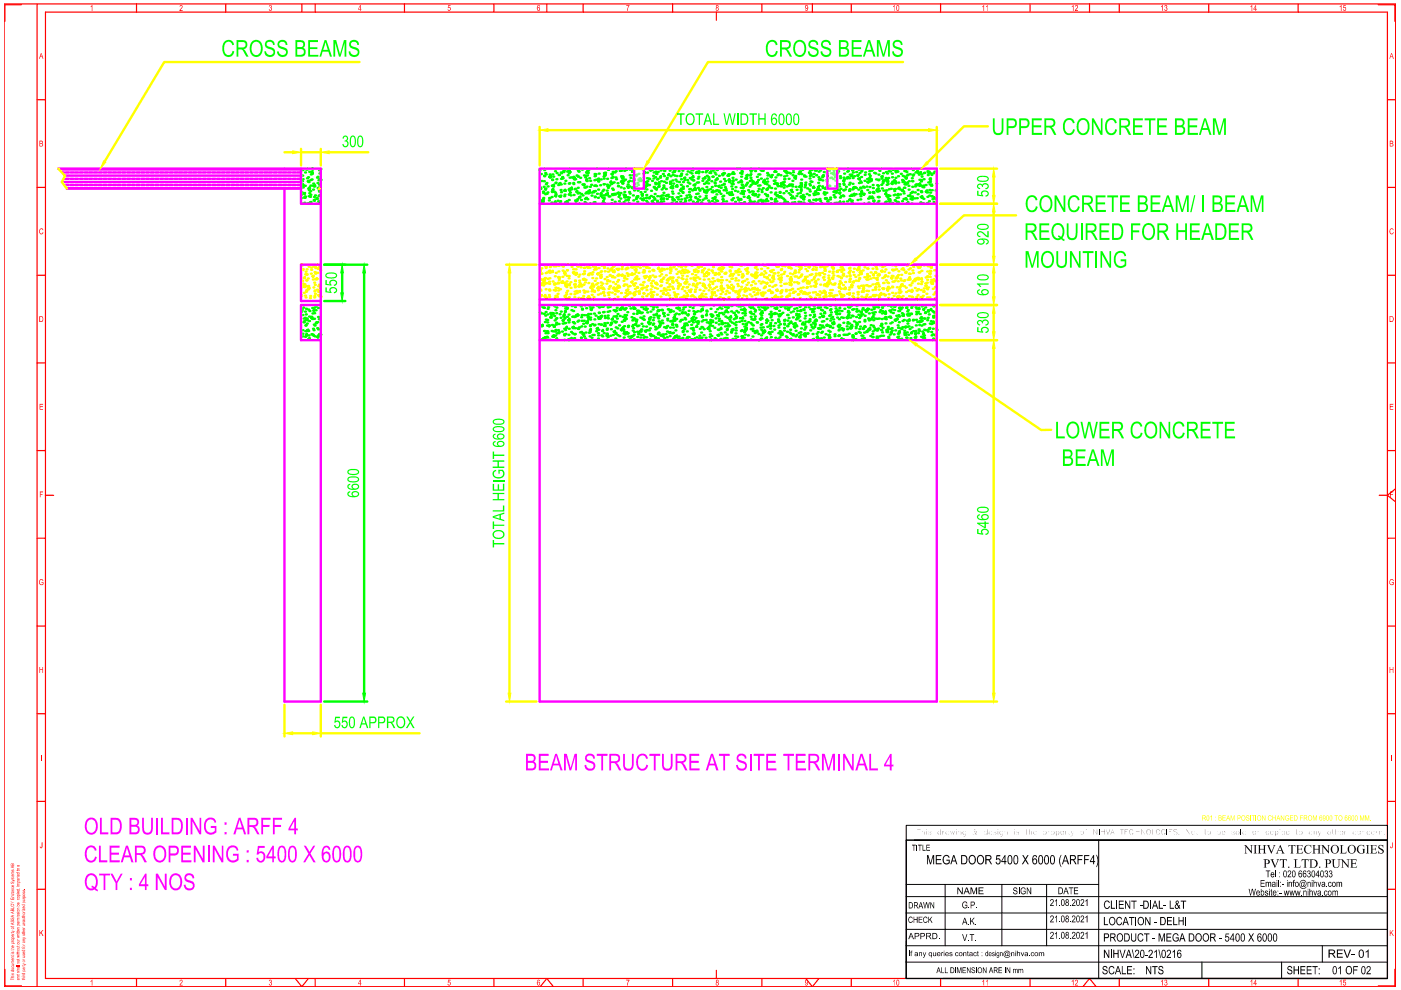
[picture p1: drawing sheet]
<svg xmlns="http://www.w3.org/2000/svg" width="297mm" height="210mm" viewBox="0 0 297 210" stroke-linecap="round" stroke-linejoin="round" font-family="sans-serif">
<!-- layer: megadoor-AM_0 -->
<g fill="none" stroke="#0f0" stroke-width=".51">
<path d="M114.4 66.3l.1-.1 .1 .2h-.2M114.9 69l.1-.1 .1 .2zM115 65.1l.3-.1-.1 .2zM115.4 71.7l.2-.1v.2zM115.6 71.7h-.3l.3-.2v.2M116.3 69.1l.2-.1-.1 .2zM116.9 67l.1 .3h-.3zM117.1 66.4l.1 .2h-.3zM117.1 71.4l.3-.3v.3zM117.1 66.5l.3-.1-.1 .2zM117.6 69.1v.2h-.2zM118.1 71.7v.3h-.2z"/>
<path d="M118.4 70.5l.2-.1v.2zM119.3 67.9l.2-.1v.3zM119.7 66.6v.2h-.2zM120.1 65.3h.3l-.1 .2zM120.2 69.3v.2h-.2zM120.5 72l.3-.1-.1 .2zM120.6 72.1v-.1l.1 .1M120.7 67.6l.1 .3h-.3zM121.2 71.7v.3h-.3zM121.4 69.4l.3-.1-.1 .2zM122.2 66.8v.2h-.2zM122.2 66.8l.3-.1v.2z"/>
<path d="M122.7 69.5l.1 .3-.3-.1zM123.5 70.8l.3-.1-.1 .2zM124.4 68.2l.3-.1-.1 .2zM124.5 68.2l.1 .3h-.3zM124.8 67v.3h-.2zM125.3 69.8v.2h-.2zM125.3 65.6l.2-.1-.1 .2zM126.5 69.7l.3-.2-.1 .3zM126.8 64.7l-.2 .1h.3v-.1M127.2 67.5l.1-.2 .1 .2zM127.4 67h.2v.2zM127.6 65l.3-.3v.4z"/>
<path d="M127.8 70l.1 .2h-.2zM128 69.1l.3-.3 .1 .3zM128.6 71.1l.3-.1-.1 .2zM129.2 65l.2-.2v.3zM129.5 68.5l.3-.1-.1 .2zM129.9 67.7h-.2l.2-.2v.2M130.4 70.2v.2h-.2zM130.4 65.9l.2-.1-.1 .2zM131.4 65.6l.3-.3v.3zM131.6 69.9l.3-.1-.1 .2zM131.9 69.7l.3-.3v.3zM131.9 65.1l.1 .2h-.2z"/>
<path d="M132.4 67.7l.1 .2h-.2zM132.5 67.3h.2v.2zM132.8 70.6l.2-.2v.2zM133.6 64.7l-.2 .1 .1 .1 .1-.2M133.8 71.4l.2-.1-.1 .2zM134.5 65.3l.1 .2h-.2zM134.6 68.8l.3-.1-.1 .2zM135 67.9v.3l-.2-.1zM135.2 66.2l.3-.3v.3zM135.5 70.6v.3h-.2zM135.5 66.2l.2-.1v.2zM135.7 70.3l.3-.3v.3z"/>
<path d="M136.8 70.2l.2-.1-.1 .2zM137.1 65.5v.2h-.2zM137.6 68.2v.2h-.2zM137.6 67.6l.3-.1-.1 .3zM138 70.9l.1 .2h-.2zM138.5 65.1l.3-.1-.1 .2zM138.9 71.7l.2-.1v.2zM139.3 66.5v.3h-.3zM139.5 70.9l.3-.3v.3zM139.6 65.7v.2h-.2zM139.8 69.1l.2-.1-.1 .2zM140.1 68.4l.1 .2h-.3z"/>
<path d="M140.6 71.1l.1 .2h-.3zM140.6 66.5l.3-.1-.1 .2zM141.9 70.5l.2-.1v.2zM142.2 65.9v.3h-.2zM142.6 68.6l-.1 .2 .2 .1M142.7 68.6v.3M142.7 67.9l.3-.1-.1 .3zM143 71.5l.2-.2v.2zM143.1 67.1v.3h-.3zM143.5 71.1l.1 .4-.3-.1zM143.6 65.3l.3-.1-.1 .2zM144 72l.3-.2-.1 .3z"/>
<path d="M144.7 66.2l.1 .2h-.2zM144.9 69.4l.2-.2v.3zM145.1 69l.1-.1 .1 .2zM145.7 71.5l.1 .2h-.2zM145.7 66.8l.3-.1-.1 .2zM146.9 67.7v.3h-.3zM147 70.8l.3-.1-.1 .2zM147.1 66.6l.2-.2v.2zM147.3 71.7l.1 .4-.3-.1zM147.8 69.1v.2h-.2zM147.9 68.2l.2-.1v.2zM148.3 72v-.3l-.2 .3h.2"/>
<path d="M148.7 65.6l.3-.1-.1 .2zM149.8 66.6l.1 .2h-.2zM150 69.6l.3-.1-.1 .3zM150.4 69.3v.2h-.2zM150.4 68.6l.3-.3v.3zM150.8 72l-.1 .1M150.8 72l.1 .1M150.9 67h.2l-.1 .2zM152.1 71.1l.3-.1-.1 .2zM152.4 66.8v.2h-.2zM152.9 69.5v.3l-.2-.1zM153 68.5l.2-.1v.2z"/>
<path d="M153.7 65.1l.3-.3 .1 .3zM153.9 65.9l.2-.1-.1 .2zM154.2 69.2l.3-.3v.3zM155 67v.3h-.2zM155.1 69.9l.3-.1-.1 .2zM155.4 69.8l-.1 .2h.2M155.5 69.8v.2M156 67.3h.2v.2zM156.9 64.8l.2-.1-.1 .2zM157 64.7l-.2 .1h.2M157 64.7l.1 .1M157.3 71.4l.2-.1-.1 .2z"/>
<path d="M157.5 67.3l.1 .2h-.3zM157.6 65.7l.2-.3 .1 .3zM158 70l.1 .2h-.3zM158 69.8l.3-.3 .1 .3zM158.1 68.8l.3-.1-.1 .2zM159 66.2l.2-.1v.2zM159.4 65l.2-.2v.3zM160.1 67.5v.2h-.2zM160.3 70.2l.2-.1-.1 .2zM160.6 70.2v.2h-.2zM161.1 67.6l.3-.1-.1 .3zM161.6 66l.1 .3h-.3z"/>
<path d="M161.8 70.3l.3-.3 .1 .4zM162 65.1l.2-.2v.3zM162.1 65.1l.1 .2h-.2zM162.4 71.7l.2-.2-.1 .3zM162.6 67.7l.1 .3-.2-.1zM163 70.6l.1-.2 .1 .2zM163.2 69.1l.3-.2-.1 .3zM164.1 66.5l.3-.1-.1 .2zM164.7 65.3v.2h-.2zM165 68.1l.2-.1v.2zM165.2 66.8l.2-.2 .1 .3h-.3M165.4 70.5l.2-.1v.2z"/>
<path d="M165.7 70.6v.3h-.2zM165.9 70.6v.4l-.3-.1zM166.2 67.9l.3-.1-.1 .2zM167.1 65.3l.3-.1-.1 .2zM167.2 65.5l.1 .2h-.2zM167.5 72l.3-.2-.1 .2zM167.8 68.2v.2h-.2zM168.2 70.9l.1 .2h-.3zM168.3 69.3l.3-.1v.3zM169 67.4l.2-.2 .1 .3zM169.2 66.7h.3l-.1 .2zM169.7 71.2v.4l-.3-.1z"/>
<path d="M169.8 65.7l-.2 .2h.2M169.8 65.7l.1 .2M170.3 68.4v.2h-.2zM170.5 70.8l.3-.1-.1 .2zM170.8 71.1v.2h-.2zM171.4 68.2l.2-.1-.1 .2zM172.2 65.6l.3-.1-.1 .2zM172.4 65.9v.3h-.2zM172.7 68l.3-.2 .1 .3zM172.9 68.6v.3l-.2-.1zM173.3 71.3l.1 .2h-.2zM173.3 72.1l.2-.3 .1 .3"/>
<path d="M173.5 69.6l.2-.1v.3zM174.4 67h.2l-.1 .2zM174.9 66.2v.2h-.2zM175.4 68.9l.1 .2h-.3zM175.6 71.1l.3-.1-.1 .2zM175.9 71.5l.1 .2h-.2zM176.5 68.5l.2-.1-.1 .2zM176.6 68.6l.3-.3v.4zM177.3 66.6l.2-.2v.2zM177.4 65.9l.2-.1-.1 .2zM178 69.1v.2h-.2zM178.5 71.7v.3h-.2z"/>
<path d="M178.6 69.9l.2-.1v.2zM179.5 67.3h.2l-.1 .2zM180 66.6l.1 .2h-.2zM180.2 64.8v.4l-.3-.1zM180.4 69.2l.3-.3v.3zM180.5 69.3l.1 .2h-.2zM180.5 64.7l-.2 .1 .2 .1 .1-.2M180.7 71.4l.3-.1-.1 .2zM180.9 72.1l.1-.1v.1M181.6 68.8l.2-.1v.2zM182.5 66.2l.2-.1v.2zM182.6 66.8l-.2 .2h.2v-.2"/>
<path d="M182.9 69.7l.2-.2v.3zM183.8 70.2l.2-.1-.1 .2zM184 65.4v.4l-.3-.1zM184.2 69.8l.3-.3v.3zM184.6 67.6l.3-.1-.1 .2zM185.2 67v.3h-.2zM185.4 70l.3-.2v.2zM185.4 65.1l.3-.2v.2zM185.9 71.7l.2-.2-.1 .2zM186.7 69.1l.3-.2-.1 .3zM187.1 64.7v.1h.2l-.1-.1M187.6 66.4h.3l-.1 .2z"/>
<path d="M187.7 67.3v.2h-.2zM187.8 66v.4l-.3-.1zM188.2 70v.2h-.2zM188.2 70.1l-.2 .3h.3v-.3M188.9 70.5l.2-.1-.1 .2zM189.7 67.9l.3-.1-.1 .2zM189.8 64.8v.3h-.2zM190.3 67.5v.2h-.2zM190.6 65.3l.2-.1v.2zM190.7 70.2l.1 .2h-.2zM191 71.9l.2-.1v.2zM191.6 66.6v.4l-.3-.1z"/>
<path d="M191.8 69.3l.3-.1-.1 .3zM192.1 70.7v.3h-.3zM192.3 65.1v.2h-.2zM192.7 66.7h.3l-.1 .2zM192.8 67.7l.1 .3-.3-.1zM193.2 70.6h.2l-.1-.2-.1 .2M194 70.8l.2-.1v.2zM194.8 68.2l.3-.1-.1 .2zM194.9 65.3v.2h-.2zM195.2 68.1l.2-.1v.2zM195.4 67.2v.3h-.3zM195.7 65.6l.2-.1v.2z"/>
<path d="M195.9 70.6v.3h-.2zM195.9 71.3v.3h-.3zM197 69.6l.2-.1-.1 .3zM197.3 65.7l.1-.2 .1 .2zM197.9 67h.2l-.1 .2zM197.9 68.2l.1 .2h-.2zM198.2 71.1l.2-.2 .1 .2z"/>
</g>
<g fill="#0f0">
<circle cx="116.1" cy="65.5" r=".25"/>
<circle cx="116.1" cy="66.7" r=".25"/>
<circle cx="118" cy="65.2" r=".25"/>
<circle cx="116" cy="67.8" r=".25"/>
<circle cx="117.9" cy="66.4" r=".25"/>
<circle cx="119.8" cy="65" r=".25"/>
<circle cx="116" cy="69" r=".25"/>
<circle cx="117.8" cy="67.6" r=".25"/>
<circle cx="119.7" cy="66.2" r=".25"/>
<circle cx="121.6" cy="64.8" r=".25"/>
<circle cx="115.9" cy="70.2" r=".25"/>
<circle cx="117.8" cy="68.8" r=".25"/>
<circle cx="119.7" cy="67.3" r=".25"/>
<circle cx="121.5" cy="65.9" r=".25"/>
<circle cx="115.9" cy="71.4" r=".25"/>
<circle cx="117.8" cy="70" r=".25"/>
<circle cx="119.7" cy="68.5" r=".25"/>
<circle cx="121.5" cy="67.1" r=".25"/>
<circle cx="123.4" cy="65.6" r=".25"/>
<circle cx="117.7" cy="71.1" r=".25"/>
<circle cx="119.6" cy="69.7" r=".25"/>
<circle cx="121.4" cy="68.3" r=".25"/>
<circle cx="123.3" cy="66.8" r=".25"/>
<circle cx="125.2" cy="65.4" r=".25"/>
<circle cx="119.6" cy="70.9" r=".25"/>
<circle cx="121.4" cy="69.5" r=".25"/>
<circle cx="123.3" cy="68" r=".25"/>
<circle cx="125.2" cy="66.6" r=".25"/>
<circle cx="127" cy="65.2" r=".25"/>
<circle cx="119.5" cy="72.1" r=".25"/>
<circle cx="121.4" cy="70.7" r=".25"/>
<circle cx="123.3" cy="69.2" r=".25"/>
<circle cx="125.1" cy="67.8" r=".25"/>
<circle cx="127" cy="66.4" r=".25"/>
<circle cx="128.9" cy="64.9" r=".25"/>
<circle cx="121.3" cy="71.9" r=".25"/>
<circle cx="123.2" cy="70.4" r=".25"/>
<circle cx="125.1" cy="68.9" r=".25"/>
<circle cx="126.9" cy="67.5" r=".25"/>
<circle cx="128.8" cy="66.1" r=".25"/>
<circle cx="123.2" cy="71.6" r=".25"/>
<circle cx="125" cy="70.1" r=".25"/>
<circle cx="126.9" cy="68.7" r=".25"/>
<circle cx="128.8" cy="67.3" r=".25"/>
<circle cx="130.7" cy="65.9" r=".25"/>
<circle cx="125" cy="71.3" r=".25"/>
<circle cx="126.9" cy="69.9" r=".25"/>
<circle cx="128.7" cy="68.5" r=".25"/>
<circle cx="130.6" cy="67" r=".25"/>
<circle cx="132.4" cy="65.6" r=".25"/>
<circle cx="126.8" cy="71.1" r=".25"/>
<circle cx="128.7" cy="69.7" r=".25"/>
<circle cx="130.6" cy="68.2" r=".25"/>
<circle cx="132.4" cy="66.8" r=".25"/>
<circle cx="134.3" cy="65.3" r=".25"/>
<circle cx="128.6" cy="70.9" r=".25"/>
<circle cx="130.5" cy="69.4" r=".25"/>
<circle cx="132.4" cy="68" r=".25"/>
<circle cx="134.3" cy="66.5" r=".25"/>
<circle cx="136.1" cy="65.1" r=".25"/>
<circle cx="128.6" cy="72" r=".25"/>
<circle cx="130.5" cy="70.6" r=".25"/>
<circle cx="132.3" cy="69.2" r=".25"/>
<circle cx="134.2" cy="67.7" r=".25"/>
<circle cx="136.1" cy="66.3" r=".25"/>
<circle cx="138" cy="64.9" r=".25"/>
<circle cx="130.5" cy="71.8" r=".25"/>
<circle cx="132.3" cy="70.3" r=".25"/>
<circle cx="134.2" cy="68.9" r=".25"/>
<circle cx="136" cy="67.5" r=".25"/>
<circle cx="137.9" cy="66.1" r=".25"/>
<circle cx="132.2" cy="71.6" r=".25"/>
<circle cx="134.1" cy="70.1" r=".25"/>
<circle cx="136" cy="68.7" r=".25"/>
<circle cx="137.9" cy="67.3" r=".25"/>
<circle cx="139.7" cy="65.8" r=".25"/>
<circle cx="134.1" cy="71.3" r=".25"/>
<circle cx="136" cy="69.8" r=".25"/>
<circle cx="137.8" cy="68.4" r=".25"/>
<circle cx="139.7" cy="67" r=".25"/>
<circle cx="141.6" cy="65.6" r=".25"/>
<circle cx="135.9" cy="71" r=".25"/>
<circle cx="137.8" cy="69.6" r=".25"/>
<circle cx="139.6" cy="68.1" r=".25"/>
<circle cx="141.5" cy="66.7" r=".25"/>
<circle cx="143.4" cy="65.3" r=".25"/>
<circle cx="137.7" cy="70.8" r=".25"/>
<circle cx="139.6" cy="69.4" r=".25"/>
<circle cx="141.5" cy="67.9" r=".25"/>
<circle cx="143.3" cy="66.5" r=".25"/>
<circle cx="145.2" cy="65.1" r=".25"/>
<circle cx="137.7" cy="72" r=".25"/>
<circle cx="139.6" cy="70.6" r=".25"/>
<circle cx="141.5" cy="69.1" r=".25"/>
<circle cx="143.3" cy="67.7" r=".25"/>
<circle cx="145.2" cy="66.2" r=".25"/>
<circle cx="147.1" cy="64.8" r=".25"/>
<circle cx="139.5" cy="71.7" r=".25"/>
<circle cx="141.4" cy="70.3" r=".25"/>
<circle cx="143.2" cy="68.9" r=".25"/>
<circle cx="145.1" cy="67.4" r=".25"/>
<circle cx="147" cy="66" r=".25"/>
<circle cx="141.4" cy="71.5" r=".25"/>
<circle cx="143.2" cy="70" r=".25"/>
<circle cx="145.1" cy="68.6" r=".25"/>
<circle cx="147" cy="67.2" r=".25"/>
<circle cx="148.8" cy="65.8" r=".25"/>
<circle cx="143.2" cy="71.2" r=".25"/>
<circle cx="145.1" cy="69.8" r=".25"/>
<circle cx="146.9" cy="68.4" r=".25"/>
<circle cx="148.8" cy="67" r=".25"/>
<circle cx="150.7" cy="65.5" r=".25"/>
<circle cx="145" cy="71" r=".25"/>
<circle cx="146.9" cy="69.5" r=".25"/>
<circle cx="148.7" cy="68.1" r=".25"/>
<circle cx="150.6" cy="66.7" r=".25"/>
<circle cx="152.5" cy="65.2" r=".25"/>
<circle cx="146.8" cy="70.7" r=".25"/>
<circle cx="148.7" cy="69.3" r=".25"/>
<circle cx="150.6" cy="67.8" r=".25"/>
<circle cx="152.5" cy="66.4" r=".25"/>
<circle cx="154.3" cy="65" r=".25"/>
<circle cx="146.8" cy="71.9" r=".25"/>
<circle cx="148.7" cy="70.5" r=".25"/>
<circle cx="150.5" cy="69" r=".25"/>
<circle cx="152.4" cy="67.6" r=".25"/>
<circle cx="154.2" cy="66.2" r=".25"/>
<circle cx="156.2" cy="64.8" r=".25"/>
<circle cx="148.6" cy="71.7" r=".25"/>
<circle cx="150.5" cy="70.2" r=".25"/>
<circle cx="152.4" cy="68.8" r=".25"/>
<circle cx="154.2" cy="67.4" r=".25"/>
<circle cx="156.1" cy="65.9" r=".25"/>
<circle cx="150.4" cy="71.4" r=".25"/>
<circle cx="152.3" cy="70" r=".25"/>
<circle cx="154.2" cy="68.6" r=".25"/>
<circle cx="156.1" cy="67.1" r=".25"/>
<circle cx="157.9" cy="65.7" r=".25"/>
<circle cx="152.3" cy="71.1" r=".25"/>
<circle cx="154.1" cy="69.8" r=".25"/>
<circle cx="156" cy="68.3" r=".25"/>
<circle cx="157.9" cy="66.9" r=".25"/>
<circle cx="159.8" cy="65.4" r=".25"/>
<circle cx="154.1" cy="70.9" r=".25"/>
<circle cx="156" cy="69.5" r=".25"/>
<circle cx="157.8" cy="68.1" r=".25"/>
<circle cx="159.7" cy="66.6" r=".25"/>
<circle cx="161.6" cy="65.2" r=".25"/>
<circle cx="155.9" cy="70.7" r=".25"/>
<circle cx="157.8" cy="69.2" r=".25"/>
<circle cx="159.7" cy="67.8" r=".25"/>
<circle cx="161.5" cy="66.4" r=".25"/>
<circle cx="163.4" cy="64.9" r=".25"/>
<circle cx="155.9" cy="71.9" r=".25"/>
<circle cx="157.8" cy="70.4" r=".25"/>
<circle cx="159.6" cy="69" r=".25"/>
<circle cx="161.5" cy="67.5" r=".25"/>
<circle cx="163.4" cy="66.1" r=".25"/>
<circle cx="165.2" cy="64.7" r=".25"/>
<circle cx="157.7" cy="71.6" r=".25"/>
<circle cx="159.6" cy="70.2" r=".25"/>
<circle cx="161.4" cy="68.7" r=".25"/>
<circle cx="163.4" cy="67.3" r=".25"/>
<circle cx="165.2" cy="65.9" r=".25"/>
<circle cx="159.5" cy="71.4" r=".25"/>
<circle cx="161.4" cy="69.9" r=".25"/>
<circle cx="163.3" cy="68.5" r=".25"/>
<circle cx="165.1" cy="67.1" r=".25"/>
<circle cx="167" cy="65.6" r=".25"/>
<circle cx="161.4" cy="71.1" r=".25"/>
<circle cx="163.3" cy="69.7" r=".25"/>
<circle cx="165.1" cy="68.3" r=".25"/>
<circle cx="167" cy="66.8" r=".25"/>
<circle cx="168.9" cy="65.3" r=".25"/>
<circle cx="163.2" cy="70.9" r=".25"/>
<circle cx="165" cy="69.5" r=".25"/>
<circle cx="166.9" cy="68" r=".25"/>
<circle cx="168.8" cy="66.5" r=".25"/>
<circle cx="170.7" cy="65.1" r=".25"/>
<circle cx="163.1" cy="72" r=".25"/>
<circle cx="165" cy="70.6" r=".25"/>
<circle cx="166.9" cy="69.2" r=".25"/>
<circle cx="168.8" cy="67.7" r=".25"/>
<circle cx="170.6" cy="66.3" r=".25"/>
<circle cx="172.5" cy="64.9" r=".25"/>
<circle cx="165" cy="71.8" r=".25"/>
<circle cx="166.9" cy="70.3" r=".25"/>
<circle cx="168.7" cy="68.9" r=".25"/>
<circle cx="170.6" cy="67.5" r=".25"/>
<circle cx="172.5" cy="66.1" r=".25"/>
<circle cx="166.8" cy="71.6" r=".25"/>
<circle cx="168.7" cy="70.1" r=".25"/>
<circle cx="170.5" cy="68.7" r=".25"/>
<circle cx="172.4" cy="67.3" r=".25"/>
<circle cx="174.3" cy="65.8" r=".25"/>
<circle cx="168.6" cy="71.3" r=".25"/>
<circle cx="170.5" cy="69.9" r=".25"/>
<circle cx="172.4" cy="68.4" r=".25"/>
<circle cx="174.3" cy="67" r=".25"/>
<circle cx="176.1" cy="65.6" r=".25"/>
<circle cx="170.5" cy="71.1" r=".25"/>
<circle cx="172.3" cy="69.6" r=".25"/>
<circle cx="174.2" cy="68.2" r=".25"/>
<circle cx="176.1" cy="66.7" r=".25"/>
<circle cx="178" cy="65.3" r=".25"/>
<circle cx="172.3" cy="70.8" r=".25"/>
<circle cx="174.2" cy="69.4" r=".25"/>
<circle cx="176" cy="68" r=".25"/>
<circle cx="177.9" cy="66.5" r=".25"/>
<circle cx="179.8" cy="65.1" r=".25"/>
<circle cx="172.2" cy="72" r=".25"/>
<circle cx="174.1" cy="70.6" r=".25"/>
<circle cx="176" cy="69.2" r=".25"/>
<circle cx="177.9" cy="67.7" r=".25"/>
<circle cx="179.7" cy="66.2" r=".25"/>
<circle cx="181.6" cy="64.8" r=".25"/>
<circle cx="174.1" cy="71.7" r=".25"/>
<circle cx="175.9" cy="70.3" r=".25"/>
<circle cx="177.8" cy="68.9" r=".25"/>
<circle cx="179.7" cy="67.4" r=".25"/>
<circle cx="181.6" cy="66" r=".25"/>
<circle cx="175.9" cy="71.5" r=".25"/>
<circle cx="177.8" cy="70" r=".25"/>
<circle cx="179.6" cy="68.6" r=".25"/>
<circle cx="181.5" cy="67.2" r=".25"/>
<circle cx="183.4" cy="65.8" r=".25"/>
<circle cx="177.7" cy="71.2" r=".25"/>
<circle cx="179.6" cy="69.8" r=".25"/>
<circle cx="181.5" cy="68.4" r=".25"/>
<circle cx="183.3" cy="67" r=".25"/>
<circle cx="185.2" cy="65.5" r=".25"/>
<circle cx="179.6" cy="71" r=".25"/>
<circle cx="181.4" cy="69.6" r=".25"/>
<circle cx="183.3" cy="68.1" r=".25"/>
<circle cx="185.2" cy="66.7" r=".25"/>
<circle cx="187" cy="65.3" r=".25"/>
<circle cx="181.4" cy="70.8" r=".25"/>
<circle cx="183.2" cy="69.3" r=".25"/>
<circle cx="185.2" cy="67.9" r=".25"/>
<circle cx="187" cy="66.4" r=".25"/>
<circle cx="188.9" cy="65" r=".25"/>
<circle cx="181.3" cy="72" r=".25"/>
<circle cx="183.2" cy="70.5" r=".25"/>
<circle cx="185.1" cy="69.1" r=".25"/>
<circle cx="186.9" cy="67.6" r=".25"/>
<circle cx="188.8" cy="66.2" r=".25"/>
<circle cx="190.7" cy="64.8" r=".25"/>
<circle cx="183.2" cy="71.7" r=".25"/>
<circle cx="185" cy="70.3" r=".25"/>
<circle cx="186.9" cy="68.8" r=".25"/>
<circle cx="188.8" cy="67.4" r=".25"/>
<circle cx="190.7" cy="65.9" r=".25"/>
<circle cx="185" cy="71.4" r=".25"/>
<circle cx="186.8" cy="70" r=".25"/>
<circle cx="188.8" cy="68.6" r=".25"/>
<circle cx="190.6" cy="67.1" r=".25"/>
<circle cx="192.5" cy="65.7" r=".25"/>
<circle cx="186.8" cy="71.2" r=".25"/>
<circle cx="188.7" cy="69.8" r=".25"/>
<circle cx="190.6" cy="68.3" r=".25"/>
<circle cx="192.4" cy="66.9" r=".25"/>
<circle cx="194.3" cy="65.4" r=".25"/>
<circle cx="188.7" cy="70.9" r=".25"/>
<circle cx="190.5" cy="69.5" r=".25"/>
<circle cx="192.4" cy="68.1" r=".25"/>
<circle cx="194.3" cy="66.6" r=".25"/>
<circle cx="196.2" cy="65.2" r=".25"/>
<circle cx="190.5" cy="70.7" r=".25"/>
<circle cx="192.3" cy="69.3" r=".25"/>
<circle cx="194.2" cy="67.8" r=".25"/>
<circle cx="196.1" cy="66.4" r=".25"/>
<circle cx="197.9" cy="65" r=".25"/>
<circle cx="190.4" cy="71.9" r=".25"/>
<circle cx="192.3" cy="70.5" r=".25"/>
<circle cx="194.2" cy="69" r=".25"/>
<circle cx="196" cy="67.5" r=".25"/>
<circle cx="197.9" cy="66.2" r=".25"/>
<circle cx="192.2" cy="71.7" r=".25"/>
<circle cx="194.1" cy="70.2" r=".25"/>
<circle cx="196" cy="68.7" r=".25"/>
<circle cx="197.9" cy="67.3" r=".25"/>
<circle cx="194.1" cy="71.4" r=".25"/>
<circle cx="195.9" cy="69.9" r=".25"/>
<circle cx="197.8" cy="68.5" r=".25"/>
<circle cx="195.9" cy="71.1" r=".25"/>
<circle cx="197.8" cy="69.7" r=".25"/>
<circle cx="197.7" cy="70.9" r=".25"/>
<circle cx="197.7" cy="72.1" r=".25"/>
<circle cx="115.3" cy="65.3" r=".25"/>
<circle cx="116.2" cy="65.1" r=".25"/>
<circle cx="117.6" cy="65" r=".25"/>
<circle cx="115.3" cy="66.5" r=".25"/>
<circle cx="116.7" cy="66.4" r=".25"/>
<circle cx="118.9" cy="66.1" r=".25"/>
<circle cx="119.8" cy="65.9" r=".25"/>
<circle cx="121.1" cy="65.8" r=".25"/>
<circle cx="123.4" cy="65.5" r=".25"/>
<circle cx="124.3" cy="65.3" r=".25"/>
<circle cx="125.6" cy="65.2" r=".25"/>
<circle cx="127.9" cy="64.9" r=".25"/>
<circle cx="128.8" cy="64.8" r=".25"/>
<circle cx="115.7" cy="67.8" r=".25"/>
<circle cx="118" cy="67.5" r=".25"/>
<circle cx="118.9" cy="67.4" r=".25"/>
<circle cx="120.2" cy="67.2" r=".25"/>
<circle cx="122.5" cy="66.9" r=".25"/>
<circle cx="124.7" cy="66.6" r=".25"/>
<circle cx="126.9" cy="66.3" r=".25"/>
<circle cx="127.8" cy="66.2" r=".25"/>
<circle cx="129.2" cy="66" r=".25"/>
<circle cx="131.4" cy="65.7" r=".25"/>
<circle cx="132.3" cy="65.6" r=".25"/>
<circle cx="133.7" cy="65.4" r=".25"/>
<circle cx="135.9" cy="65.1" r=".25"/>
<circle cx="136.8" cy="65" r=".25"/>
<circle cx="138.2" cy="64.8" r=".25"/>
<circle cx="114.8" cy="69.2" r=".25"/>
<circle cx="117" cy="68.9" r=".25"/>
<circle cx="117.9" cy="68.8" r=".25"/>
<circle cx="119.3" cy="68.6" r=".25"/>
<circle cx="121.5" cy="68.3" r=".25"/>
<circle cx="122.4" cy="68.2" r=".25"/>
<circle cx="123.8" cy="68" r=".25"/>
<circle cx="126" cy="67.7" r=".25"/>
<circle cx="126.9" cy="67.6" r=".25"/>
<circle cx="128.3" cy="67.4" r=".25"/>
<circle cx="130.5" cy="67.1" r=".25"/>
<circle cx="131.4" cy="67" r=".25"/>
<circle cx="132.7" cy="66.8" r=".25"/>
<circle cx="135" cy="66.5" r=".25"/>
<circle cx="135.9" cy="66.4" r=".25"/>
<circle cx="137.2" cy="66.2" r=".25"/>
<circle cx="139.5" cy="65.9" r=".25"/>
<circle cx="140.4" cy="65.8" r=".25"/>
<circle cx="141.7" cy="65.6" r=".25"/>
<circle cx="144" cy="65.3" r=".25"/>
<circle cx="144.9" cy="65.2" r=".25"/>
<circle cx="146.2" cy="65.1" r=".25"/>
<circle cx="148.5" cy="64.8" r=".25"/>
<circle cx="116.1" cy="70.3" r=".25"/>
<circle cx="117" cy="70.2" r=".25"/>
<circle cx="118.3" cy="70" r=".25"/>
<circle cx="120.6" cy="69.7" r=".25"/>
<circle cx="121.5" cy="69.6" r=".25"/>
<circle cx="122.8" cy="69.4" r=".25"/>
<circle cx="125.1" cy="69.1" r=".25"/>
<circle cx="126" cy="69" r=".25"/>
<circle cx="127.3" cy="68.8" r=".25"/>
<circle cx="129.6" cy="68.5" r=".25"/>
<circle cx="130.5" cy="68.4" r=".25"/>
<circle cx="131.8" cy="68.2" r=".25"/>
<circle cx="134.1" cy="67.9" r=".25"/>
<circle cx="134.9" cy="67.8" r=".25"/>
<circle cx="136.3" cy="67.6" r=".25"/>
<circle cx="138.5" cy="67.3" r=".25"/>
<circle cx="139.4" cy="67.2" r=".25"/>
<circle cx="140.8" cy="67" r=".25"/>
<circle cx="143" cy="66.7" r=".25"/>
<circle cx="143.9" cy="66.6" r=".25"/>
<circle cx="145.3" cy="66.4" r=".25"/>
<circle cx="147.5" cy="66.2" r=".25"/>
<circle cx="148.4" cy="66" r=".25"/>
<circle cx="149.8" cy="65.9" r=".25"/>
<circle cx="152" cy="65.6" r=".25"/>
<circle cx="152.9" cy="65.4" r=".25"/>
<circle cx="154.3" cy="65.3" r=".25"/>
<circle cx="156.5" cy="65" r=".25"/>
<circle cx="157.4" cy="64.8" r=".25"/>
<circle cx="158.8" cy="64.7" r=".25"/>
<circle cx="115.1" cy="71.7" r=".25"/>
<circle cx="116" cy="71.6" r=".25"/>
<circle cx="117.4" cy="71.4" r=".25"/>
<circle cx="119.6" cy="71.1" r=".25"/>
<circle cx="120.5" cy="71" r=".25"/>
<circle cx="121.9" cy="70.8" r=".25"/>
<circle cx="124.1" cy="70.5" r=".25"/>
<circle cx="125" cy="70.4" r=".25"/>
<circle cx="126.4" cy="70.2" r=".25"/>
<circle cx="128.6" cy="69.9" r=".25"/>
<circle cx="129.5" cy="69.8" r=".25"/>
<circle cx="130.9" cy="69.6" r=".25"/>
<circle cx="133.1" cy="69.3" r=".25"/>
<circle cx="134" cy="69.2" r=".25"/>
<circle cx="135.4" cy="69" r=".25"/>
<circle cx="137.6" cy="68.7" r=".25"/>
<circle cx="138.5" cy="68.6" r=".25"/>
<circle cx="139.9" cy="68.4" r=".25"/>
<circle cx="142.1" cy="68.1" r=".25"/>
<circle cx="143" cy="68" r=".25"/>
<circle cx="144.3" cy="67.8" r=".25"/>
<circle cx="146.6" cy="67.5" r=".25"/>
<circle cx="147.5" cy="67.4" r=".25"/>
<circle cx="148.8" cy="67.3" r=".25"/>
<circle cx="151.1" cy="67" r=".25"/>
<circle cx="152" cy="66.8" r=".25"/>
<circle cx="153.3" cy="66.7" r=".25"/>
<circle cx="155.6" cy="66.4" r=".25"/>
<circle cx="156.5" cy="66.2" r=".25"/>
<circle cx="157.8" cy="66.1" r=".25"/>
<circle cx="160.1" cy="65.8" r=".25"/>
<circle cx="161" cy="65.6" r=".25"/>
<circle cx="162.3" cy="65.5" r=".25"/>
<circle cx="164.6" cy="65.2" r=".25"/>
<circle cx="165.5" cy="65.1" r=".25"/>
<circle cx="166.8" cy="64.9" r=".25"/>
<circle cx="123.2" cy="71.9" r=".25"/>
<circle cx="124.1" cy="71.8" r=".25"/>
<circle cx="125.4" cy="71.6" r=".25"/>
<circle cx="127.7" cy="71.3" r=".25"/>
<circle cx="128.6" cy="71.2" r=".25"/>
<circle cx="129.9" cy="71" r=".25"/>
<circle cx="132.2" cy="70.7" r=".25"/>
<circle cx="133.1" cy="70.6" r=".25"/>
<circle cx="134.4" cy="70.4" r=".25"/>
<circle cx="136.7" cy="70.1" r=".25"/>
<circle cx="137.6" cy="70" r=".25"/>
<circle cx="138.9" cy="69.8" r=".25"/>
<circle cx="141.2" cy="69.5" r=".25"/>
<circle cx="142.1" cy="69.5" r=".25"/>
<circle cx="143.4" cy="69.2" r=".25"/>
<circle cx="145.7" cy="68.9" r=".25"/>
<circle cx="146.5" cy="68.9" r=".25"/>
<circle cx="147.9" cy="68.7" r=".25"/>
<circle cx="150.1" cy="68.4" r=".25"/>
<circle cx="151" cy="68.3" r=".25"/>
<circle cx="152.4" cy="68.1" r=".25"/>
<circle cx="154.6" cy="67.8" r=".25"/>
<circle cx="155.6" cy="67.7" r=".25"/>
<circle cx="156.9" cy="67.5" r=".25"/>
<circle cx="159.2" cy="67.2" r=".25"/>
<circle cx="160" cy="67.1" r=".25"/>
<circle cx="161.4" cy="66.9" r=".25"/>
<circle cx="163.6" cy="66.6" r=".25"/>
<circle cx="164.5" cy="66.5" r=".25"/>
<circle cx="165.9" cy="66.3" r=".25"/>
<circle cx="168.1" cy="66" r=".25"/>
<circle cx="169" cy="65.9" r=".25"/>
<circle cx="170.4" cy="65.7" r=".25"/>
<circle cx="172.6" cy="65.4" r=".25"/>
<circle cx="173.5" cy="65.3" r=".25"/>
<circle cx="174.9" cy="65.1" r=".25"/>
<circle cx="177.1" cy="64.8" r=".25"/>
<circle cx="178" cy="64.7" r=".25"/>
<circle cx="132.2" cy="72" r=".25"/>
<circle cx="133.5" cy="71.9" r=".25"/>
<circle cx="135.7" cy="71.6" r=".25"/>
<circle cx="136.6" cy="71.4" r=".25"/>
<circle cx="138" cy="71.3" r=".25"/>
<circle cx="140.2" cy="71" r=".25"/>
<circle cx="141.1" cy="70.9" r=".25"/>
<circle cx="142.5" cy="70.7" r=".25"/>
<circle cx="144.7" cy="70.4" r=".25"/>
<circle cx="145.6" cy="70.3" r=".25"/>
<circle cx="147" cy="70.1" r=".25"/>
<circle cx="149.2" cy="69.8" r=".25"/>
<circle cx="150.1" cy="69.7" r=".25"/>
<circle cx="151.5" cy="69.5" r=".25"/>
<circle cx="153.7" cy="69.2" r=".25"/>
<circle cx="154.6" cy="69.1" r=".25"/>
<circle cx="155.9" cy="68.9" r=".25"/>
<circle cx="158.2" cy="68.6" r=".25"/>
<circle cx="159.1" cy="68.5" r=".25"/>
<circle cx="160.4" cy="68.3" r=".25"/>
<circle cx="162.7" cy="68" r=".25"/>
<circle cx="163.6" cy="67.9" r=".25"/>
<circle cx="165" cy="67.7" r=".25"/>
<circle cx="167.2" cy="67.4" r=".25"/>
<circle cx="168.1" cy="67.3" r=".25"/>
<circle cx="169.4" cy="67.1" r=".25"/>
<circle cx="171.7" cy="66.8" r=".25"/>
<circle cx="172.6" cy="66.7" r=".25"/>
<circle cx="173.9" cy="66.5" r=".25"/>
<circle cx="176.2" cy="66.2" r=".25"/>
<circle cx="177.1" cy="66.1" r=".25"/>
<circle cx="178.4" cy="65.9" r=".25"/>
<circle cx="180.7" cy="65.6" r=".25"/>
<circle cx="181.6" cy="65.5" r=".25"/>
<circle cx="182.9" cy="65.3" r=".25"/>
<circle cx="185.2" cy="65.1" r=".25"/>
<circle cx="186" cy="64.9" r=".25"/>
<circle cx="187.4" cy="64.8" r=".25"/>
<circle cx="141.5" cy="72.1" r=".25"/>
<circle cx="143.8" cy="71.8" r=".25"/>
<circle cx="144.7" cy="71.7" r=".25"/>
<circle cx="146" cy="71.5" r=".25"/>
<circle cx="148.3" cy="71.2" r=".25"/>
<circle cx="149.2" cy="71.1" r=".25"/>
<circle cx="150.5" cy="70.9" r=".25"/>
<circle cx="152.8" cy="70.6" r=".25"/>
<circle cx="153.7" cy="70.5" r=".25"/>
<circle cx="155" cy="70.3" r=".25"/>
<circle cx="157.3" cy="70" r=".25"/>
<circle cx="158.1" cy="69.9" r=".25"/>
<circle cx="159.5" cy="69.7" r=".25"/>
<circle cx="161.7" cy="69.4" r=".25"/>
<circle cx="162.7" cy="69.3" r=".25"/>
<circle cx="164" cy="69.1" r=".25"/>
<circle cx="166.3" cy="68.8" r=".25"/>
<circle cx="167.2" cy="68.7" r=".25"/>
<circle cx="168.5" cy="68.5" r=".25"/>
<circle cx="170.8" cy="68.2" r=".25"/>
<circle cx="171.6" cy="68.1" r=".25"/>
<circle cx="173" cy="67.9" r=".25"/>
<circle cx="175.2" cy="67.6" r=".25"/>
<circle cx="176.1" cy="67.5" r=".25"/>
<circle cx="177.5" cy="67.3" r=".25"/>
<circle cx="179.7" cy="67" r=".25"/>
<circle cx="180.6" cy="66.9" r=".25"/>
<circle cx="182" cy="66.7" r=".25"/>
<circle cx="184.2" cy="66.4" r=".25"/>
<circle cx="185.1" cy="66.3" r=".25"/>
<circle cx="186.5" cy="66.2" r=".25"/>
<circle cx="188.7" cy="65.9" r=".25"/>
<circle cx="189.6" cy="65.7" r=".25"/>
<circle cx="191" cy="65.6" r=".25"/>
<circle cx="193.2" cy="65.3" r=".25"/>
<circle cx="194.1" cy="65.1" r=".25"/>
<circle cx="195.4" cy="65" r=".25"/>
<circle cx="197.7" cy="64.7" r=".25"/>
<circle cx="151.8" cy="72" r=".25"/>
<circle cx="152.7" cy="71.9" r=".25"/>
<circle cx="154.1" cy="71.7" r=".25"/>
<circle cx="156.3" cy="71.4" r=".25"/>
<circle cx="157.2" cy="71.3" r=".25"/>
<circle cx="158.6" cy="71.1" r=".25"/>
<circle cx="160.8" cy="70.8" r=".25"/>
<circle cx="161.7" cy="70.7" r=".25"/>
<circle cx="163.1" cy="70.5" r=".25"/>
<circle cx="165.3" cy="70.2" r=".25"/>
<circle cx="166.2" cy="70.1" r=".25"/>
<circle cx="167.5" cy="69.9" r=".25"/>
<circle cx="169.8" cy="69.6" r=".25"/>
<circle cx="170.7" cy="69.5" r=".25"/>
<circle cx="172.1" cy="69.3" r=".25"/>
<circle cx="174.3" cy="69" r=".25"/>
<circle cx="175.2" cy="68.9" r=".25"/>
<circle cx="176.6" cy="68.7" r=".25"/>
<circle cx="178.8" cy="68.4" r=".25"/>
<circle cx="179.7" cy="68.3" r=".25"/>
<circle cx="181" cy="68.1" r=".25"/>
<circle cx="183.3" cy="67.8" r=".25"/>
<circle cx="184.2" cy="67.7" r=".25"/>
<circle cx="185.5" cy="67.5" r=".25"/>
<circle cx="187.8" cy="67.3" r=".25"/>
<circle cx="188.7" cy="67.1" r=".25"/>
<circle cx="190" cy="67" r=".25"/>
<circle cx="192.3" cy="66.7" r=".25"/>
<circle cx="193.2" cy="66.6" r=".25"/>
<circle cx="194.5" cy="66.4" r=".25"/>
<circle cx="196.8" cy="66.1" r=".25"/>
<circle cx="197.7" cy="66" r=".25"/>
<circle cx="160.8" cy="72.1" r=".25"/>
<circle cx="162.1" cy="71.9" r=".25"/>
<circle cx="164.4" cy="71.6" r=".25"/>
<circle cx="165.3" cy="71.5" r=".25"/>
<circle cx="166.6" cy="71.3" r=".25"/>
<circle cx="168.9" cy="71" r=".25"/>
<circle cx="169.8" cy="70.9" r=".25"/>
<circle cx="171.1" cy="70.7" r=".25"/>
<circle cx="173.4" cy="70.4" r=".25"/>
<circle cx="174.3" cy="70.3" r=".25"/>
<circle cx="175.6" cy="70.1" r=".25"/>
<circle cx="177.9" cy="69.8" r=".25"/>
<circle cx="178.8" cy="69.8" r=".25"/>
<circle cx="180.1" cy="69.5" r=".25"/>
<circle cx="182.4" cy="69.2" r=".25"/>
<circle cx="183.2" cy="69.2" r=".25"/>
<circle cx="184.6" cy="68.9" r=".25"/>
<circle cx="186.8" cy="68.7" r=".25"/>
<circle cx="187.7" cy="68.6" r=".25"/>
<circle cx="189.1" cy="68.4" r=".25"/>
<circle cx="191.3" cy="68.1" r=".25"/>
<circle cx="192.2" cy="68" r=".25"/>
<circle cx="193.6" cy="67.8" r=".25"/>
<circle cx="195.8" cy="67.5" r=".25"/>
<circle cx="196.7" cy="67.4" r=".25"/>
<circle cx="198.1" cy="67.2" r=".25"/>
<circle cx="172.4" cy="71.9" r=".25"/>
<circle cx="173.3" cy="71.7" r=".25"/>
<circle cx="174.7" cy="71.6" r=".25"/>
<circle cx="176.9" cy="71.3" r=".25"/>
<circle cx="177.8" cy="71.1" r=".25"/>
<circle cx="179.2" cy="71" r=".25"/>
<circle cx="181.4" cy="70.7" r=".25"/>
<circle cx="182.3" cy="70.6" r=".25"/>
<circle cx="183.7" cy="70.4" r=".25"/>
<circle cx="185.9" cy="70.1" r=".25"/>
<circle cx="188.2" cy="69.8" r=".25"/>
<circle cx="190.4" cy="69.5" r=".25"/>
<circle cx="191.3" cy="69.4" r=".25"/>
<circle cx="192.6" cy="69.2" r=".25"/>
<circle cx="194.9" cy="68.9" r=".25"/>
<circle cx="195.8" cy="68.8" r=".25"/>
<circle cx="197.1" cy="68.6" r=".25"/>
<circle cx="180.5" cy="72.1" r=".25"/>
<circle cx="181.4" cy="72" r=".25"/>
<circle cx="182.7" cy="71.8" r=".25"/>
<circle cx="185" cy="71.5" r=".25"/>
<circle cx="185.9" cy="71.4" r=".25"/>
<circle cx="187.2" cy="71.2" r=".25"/>
<circle cx="189.5" cy="70.9" r=".25"/>
<circle cx="190.4" cy="70.8" r=".25"/>
<circle cx="191.7" cy="70.6" r=".25"/>
<circle cx="194" cy="70.3" r=".25"/>
<circle cx="194.8" cy="70.2" r=".25"/>
<circle cx="196.2" cy="70" r=".25"/>
<circle cx="198.4" cy="69.7" r=".25"/>
<circle cx="190.8" cy="72" r=".25"/>
<circle cx="193" cy="71.7" r=".25"/>
<circle cx="193.9" cy="71.6" r=".25"/>
<circle cx="195.3" cy="71.4" r=".25"/>
<circle cx="197.5" cy="71.1" r=".25"/>
<circle cx="198.4" cy="71" r=".25"/>
<circle cx="198.1" cy="66.3" r=".25"/>
<circle cx="196.2" cy="66.2" r=".25"/>
<circle cx="196.9" cy="66.7" r=".25"/>
<circle cx="194.3" cy="66.1" r=".25"/>
<circle cx="195" cy="66.6" r=".25"/>
<circle cx="197.3" cy="68.1" r=".25"/>
<circle cx="192.3" cy="66" r=".25"/>
<circle cx="193.1" cy="66.5" r=".25"/>
<circle cx="195.4" cy="68" r=".25"/>
<circle cx="198.6" cy="70" r=".25"/>
<circle cx="190.4" cy="65.9" r=".25"/>
<circle cx="191.2" cy="66.4" r=".25"/>
<circle cx="193.5" cy="67.9" r=".25"/>
<circle cx="196.7" cy="69.9" r=".25"/>
<circle cx="197.4" cy="70.4" r=".25"/>
<circle cx="188.5" cy="65.9" r=".25"/>
<circle cx="189.3" cy="66.4" r=".25"/>
<circle cx="191.6" cy="67.8" r=".25"/>
<circle cx="194.8" cy="69.8" r=".25"/>
<circle cx="195.5" cy="70.3" r=".25"/>
<circle cx="197.9" cy="71.8" r=".25"/>
<circle cx="186.6" cy="65.8" r=".25"/>
<circle cx="187.4" cy="66.3" r=".25"/>
<circle cx="189.7" cy="67.8" r=".25"/>
<circle cx="192.9" cy="69.8" r=".25"/>
<circle cx="193.6" cy="70.2" r=".25"/>
<circle cx="195.9" cy="71.7" r=".25"/>
<circle cx="184.7" cy="65.7" r=".25"/>
<circle cx="185.5" cy="66.2" r=".25"/>
<circle cx="187.8" cy="67.7" r=".25"/>
<circle cx="191" cy="69.7" r=".25"/>
<circle cx="191.7" cy="70.1" r=".25"/>
<circle cx="194" cy="71.6" r=".25"/>
<circle cx="182.8" cy="65.6" r=".25"/>
<circle cx="183.6" cy="66.1" r=".25"/>
<circle cx="186" cy="67.6" r=".25"/>
<circle cx="189" cy="69.6" r=".25"/>
<circle cx="189.8" cy="70" r=".25"/>
<circle cx="192.1" cy="71.6" r=".25"/>
<circle cx="180.9" cy="65.6" r=".25"/>
<circle cx="181.7" cy="66" r=".25"/>
<circle cx="184.1" cy="67.5" r=".25"/>
<circle cx="187.1" cy="69.5" r=".25"/>
<circle cx="187.9" cy="70" r=".25"/>
<circle cx="190.2" cy="71.5" r=".25"/>
<circle cx="179" cy="65.5" r=".25"/>
<circle cx="179.8" cy="65.9" r=".25"/>
<circle cx="182.1" cy="67.4" r=".25"/>
<circle cx="185.2" cy="69.4" r=".25"/>
<circle cx="186" cy="69.9" r=".25"/>
<circle cx="188.3" cy="71.4" r=".25"/>
<circle cx="177.2" cy="65.4" r=".25"/>
<circle cx="177.9" cy="65.9" r=".25"/>
<circle cx="180.2" cy="67.3" r=".25"/>
<circle cx="183.3" cy="69.3" r=".25"/>
<circle cx="184.1" cy="69.8" r=".25"/>
<circle cx="186.4" cy="71.3" r=".25"/>
<circle cx="175.2" cy="65.3" r=".25"/>
<circle cx="176" cy="65.8" r=".25"/>
<circle cx="178.3" cy="67.3" r=".25"/>
<circle cx="181.4" cy="69.2" r=".25"/>
<circle cx="182.2" cy="69.8" r=".25"/>
<circle cx="184.5" cy="71.2" r=".25"/>
<circle cx="173.3" cy="65.2" r=".25"/>
<circle cx="174.1" cy="65.7" r=".25"/>
<circle cx="176.4" cy="67.2" r=".25"/>
<circle cx="179.5" cy="69.2" r=".25"/>
<circle cx="180.3" cy="69.7" r=".25"/>
<circle cx="182.6" cy="71.1" r=".25"/>
<circle cx="171.4" cy="65.1" r=".25"/>
<circle cx="172.2" cy="65.6" r=".25"/>
<circle cx="174.5" cy="67.1" r=".25"/>
<circle cx="177.6" cy="69.1" r=".25"/>
<circle cx="178.4" cy="69.6" r=".25"/>
<circle cx="180.7" cy="71.1" r=".25"/>
<circle cx="169.5" cy="65.1" r=".25"/>
<circle cx="170.3" cy="65.6" r=".25"/>
<circle cx="172.6" cy="67" r=".25"/>
<circle cx="175.7" cy="69" r=".25"/>
<circle cx="176.5" cy="69.5" r=".25"/>
<circle cx="178.8" cy="71" r=".25"/>
<circle cx="167.6" cy="65" r=".25"/>
<circle cx="168.4" cy="65.5" r=".25"/>
<circle cx="170.7" cy="67" r=".25"/>
<circle cx="173.8" cy="68.9" r=".25"/>
<circle cx="174.6" cy="69.4" r=".25"/>
<circle cx="176.9" cy="70.9" r=".25"/>
<circle cx="165.7" cy="64.9" r=".25"/>
<circle cx="166.5" cy="65.4" r=".25"/>
<circle cx="168.8" cy="66.9" r=".25"/>
<circle cx="171.9" cy="68.9" r=".25"/>
<circle cx="172.7" cy="69.3" r=".25"/>
<circle cx="175" cy="70.9" r=".25"/>
<circle cx="163.8" cy="64.8" r=".25"/>
<circle cx="164.6" cy="65.3" r=".25"/>
<circle cx="166.9" cy="66.8" r=".25"/>
<circle cx="170" cy="68.8" r=".25"/>
<circle cx="170.8" cy="69.2" r=".25"/>
<circle cx="173.1" cy="70.8" r=".25"/>
<circle cx="161.9" cy="64.8" r=".25"/>
<circle cx="162.7" cy="65.2" r=".25"/>
<circle cx="165" cy="66.7" r=".25"/>
<circle cx="168.1" cy="68.7" r=".25"/>
<circle cx="168.9" cy="69.2" r=".25"/>
<circle cx="171.2" cy="70.7" r=".25"/>
<circle cx="160.8" cy="65.1" r=".25"/>
<circle cx="163.1" cy="66.6" r=".25"/>
<circle cx="166.2" cy="68.6" r=".25"/>
<circle cx="166.9" cy="69.1" r=".25"/>
<circle cx="169.3" cy="70.6" r=".25"/>
<circle cx="158.9" cy="65.1" r=".25"/>
<circle cx="161.2" cy="66.5" r=".25"/>
<circle cx="164.3" cy="68.5" r=".25"/>
<circle cx="165" cy="69" r=".25"/>
<circle cx="167.4" cy="70.5" r=".25"/>
<circle cx="157" cy="65" r=".25"/>
<circle cx="159.3" cy="66.5" r=".25"/>
<circle cx="162.4" cy="68.4" r=".25"/>
<circle cx="163.2" cy="68.9" r=".25"/>
<circle cx="165.5" cy="70.4" r=".25"/>
<circle cx="155.1" cy="64.9" r=".25"/>
<circle cx="157.4" cy="66.4" r=".25"/>
<circle cx="160.5" cy="68.4" r=".25"/>
<circle cx="161.3" cy="68.9" r=".25"/>
<circle cx="163.6" cy="70.3" r=".25"/>
<circle cx="153.1" cy="64.8" r=".25"/>
<circle cx="155.5" cy="66.3" r=".25"/>
<circle cx="158.6" cy="68.3" r=".25"/>
<circle cx="159.4" cy="68.8" r=".25"/>
<circle cx="161.7" cy="70.3" r=".25"/>
<circle cx="151.2" cy="64.8" r=".25"/>
<circle cx="153.6" cy="66.2" r=".25"/>
<circle cx="156.7" cy="68.2" r=".25"/>
<circle cx="157.5" cy="68.7" r=".25"/>
<circle cx="159.8" cy="70.2" r=".25"/>
<circle cx="151.7" cy="66.2" r=".25"/>
<circle cx="154.8" cy="68.1" r=".25"/>
<circle cx="155.6" cy="68.6" r=".25"/>
<circle cx="157.9" cy="70.1" r=".25"/>
<circle cx="161" cy="72.1" r=".25"/>
<circle cx="149.8" cy="66.1" r=".25"/>
<circle cx="152.9" cy="68.1" r=".25"/>
<circle cx="153.7" cy="68.5" r=".25"/>
<circle cx="156" cy="70" r=".25"/>
<circle cx="159.1" cy="72" r=".25"/>
<circle cx="147.9" cy="66" r=".25"/>
<circle cx="151" cy="68" r=".25"/>
<circle cx="151.8" cy="68.4" r=".25"/>
<circle cx="154.1" cy="70" r=".25"/>
<circle cx="157.2" cy="71.9" r=".25"/>
<circle cx="146" cy="65.9" r=".25"/>
<circle cx="149.1" cy="67.9" r=".25"/>
<circle cx="149.8" cy="68.4" r=".25"/>
<circle cx="152.2" cy="69.9" r=".25"/>
<circle cx="155.3" cy="71.9" r=".25"/>
<circle cx="144.1" cy="65.8" r=".25"/>
<circle cx="147.2" cy="67.8" r=".25"/>
<circle cx="147.9" cy="68.3" r=".25"/>
<circle cx="150.3" cy="69.8" r=".25"/>
<circle cx="153.4" cy="71.8" r=".25"/>
<circle cx="142.2" cy="65.7" r=".25"/>
<circle cx="145.3" cy="67.7" r=".25"/>
<circle cx="146" cy="68.2" r=".25"/>
<circle cx="148.4" cy="69.7" r=".25"/>
<circle cx="151.5" cy="71.7" r=".25"/>
<circle cx="140.3" cy="65.7" r=".25"/>
<circle cx="143.4" cy="67.6" r=".25"/>
<circle cx="144.1" cy="68.1" r=".25"/>
<circle cx="146.5" cy="69.6" r=".25"/>
<circle cx="149.6" cy="71.6" r=".25"/>
<circle cx="150.4" cy="72.1" r=".25"/>
<circle cx="138.4" cy="65.6" r=".25"/>
<circle cx="141.5" cy="67.6" r=".25"/>
<circle cx="142.2" cy="68.1" r=".25"/>
<circle cx="144.6" cy="69.5" r=".25"/>
<circle cx="147.7" cy="71.5" r=".25"/>
<circle cx="148.4" cy="72" r=".25"/>
<circle cx="136.5" cy="65.5" r=".25"/>
<circle cx="139.6" cy="67.5" r=".25"/>
<circle cx="140.3" cy="68" r=".25"/>
<circle cx="142.7" cy="69.5" r=".25"/>
<circle cx="145.8" cy="71.4" r=".25"/>
<circle cx="146.5" cy="71.9" r=".25"/>
<circle cx="134.6" cy="65.4" r=".25"/>
<circle cx="137.7" cy="67.4" r=".25"/>
<circle cx="138.4" cy="67.9" r=".25"/>
<circle cx="140.8" cy="69.4" r=".25"/>
<circle cx="143.9" cy="71.4" r=".25"/>
<circle cx="144.6" cy="71.8" r=".25"/>
<circle cx="132.7" cy="65.3" r=".25"/>
<circle cx="135.7" cy="67.3" r=".25"/>
<circle cx="136.5" cy="67.8" r=".25"/>
<circle cx="138.9" cy="69.3" r=".25"/>
<circle cx="142" cy="71.3" r=".25"/>
<circle cx="142.7" cy="71.8" r=".25"/>
<circle cx="130.8" cy="65.3" r=".25"/>
<circle cx="133.9" cy="67.3" r=".25"/>
<circle cx="134.6" cy="67.7" r=".25"/>
<circle cx="137" cy="69.2" r=".25"/>
<circle cx="140.1" cy="71.2" r=".25"/>
<circle cx="140.8" cy="71.7" r=".25"/>
<circle cx="128.8" cy="65.2" r=".25"/>
<circle cx="132" cy="67.2" r=".25"/>
<circle cx="132.7" cy="67.6" r=".25"/>
<circle cx="135.1" cy="69.2" r=".25"/>
<circle cx="138.2" cy="71.1" r=".25"/>
<circle cx="138.9" cy="71.6" r=".25"/>
<circle cx="126.9" cy="65.1" r=".25"/>
<circle cx="130.1" cy="67.1" r=".25"/>
<circle cx="130.8" cy="67.5" r=".25"/>
<circle cx="133.2" cy="69.1" r=".25"/>
<circle cx="136.3" cy="71.1" r=".25"/>
<circle cx="137" cy="71.5" r=".25"/>
<circle cx="125" cy="65" r=".25"/>
<circle cx="128.2" cy="67" r=".25"/>
<circle cx="128.9" cy="67.5" r=".25"/>
<circle cx="131.3" cy="69" r=".25"/>
<circle cx="134.4" cy="71" r=".25"/>
<circle cx="135.1" cy="71.4" r=".25"/>
<circle cx="123.1" cy="65" r=".25"/>
<circle cx="126.3" cy="66.9" r=".25"/>
<circle cx="127" cy="67.4" r=".25"/>
<circle cx="129.4" cy="68.9" r=".25"/>
<circle cx="132.4" cy="70.9" r=".25"/>
<circle cx="133.2" cy="71.4" r=".25"/>
<circle cx="121.2" cy="64.9" r=".25"/>
<circle cx="124.4" cy="66.8" r=".25"/>
<circle cx="125.1" cy="67.3" r=".25"/>
<circle cx="127.5" cy="68.8" r=".25"/>
<circle cx="130.5" cy="70.8" r=".25"/>
<circle cx="131.3" cy="71.3" r=".25"/>
<circle cx="119.3" cy="64.8" r=".25"/>
<circle cx="122.5" cy="66.8" r=".25"/>
<circle cx="123.2" cy="67.3" r=".25"/>
<circle cx="125.5" cy="68.7" r=".25"/>
<circle cx="128.6" cy="70.7" r=".25"/>
<circle cx="129.4" cy="71.2" r=".25"/>
<circle cx="117.4" cy="64.7" r=".25"/>
<circle cx="120.6" cy="66.7" r=".25"/>
<circle cx="121.3" cy="67.2" r=".25"/>
<circle cx="123.6" cy="68.7" r=".25"/>
<circle cx="126.8" cy="70.6" r=".25"/>
<circle cx="127.5" cy="71.1" r=".25"/>
<circle cx="118.6" cy="66.6" r=".25"/>
<circle cx="119.4" cy="67.1" r=".25"/>
<circle cx="121.7" cy="68.6" r=".25"/>
<circle cx="124.9" cy="70.6" r=".25"/>
<circle cx="125.6" cy="71" r=".25"/>
<circle cx="116.7" cy="66.5" r=".25"/>
<circle cx="117.5" cy="67" r=".25"/>
<circle cx="119.8" cy="68.5" r=".25"/>
<circle cx="123" cy="70.5" r=".25"/>
<circle cx="123.7" cy="71" r=".25"/>
<circle cx="114.8" cy="66.4" r=".25"/>
<circle cx="115.6" cy="66.9" r=".25"/>
<circle cx="117.9" cy="68.4" r=".25"/>
<circle cx="121.1" cy="70.4" r=".25"/>
<circle cx="121.8" cy="70.9" r=".25"/>
<circle cx="116" cy="68.4" r=".25"/>
<circle cx="119.2" cy="70.3" r=".25"/>
<circle cx="119.9" cy="70.8" r=".25"/>
<circle cx="117.2" cy="70.3" r=".25"/>
<circle cx="118" cy="70.7" r=".25"/>
<circle cx="115.3" cy="70.2" r=".25"/>
<circle cx="116.1" cy="70.6" r=".25"/>
<circle cx="116.5" cy="72" r=".25"/>
<circle cx="114.6" cy="72" r=".25"/>
<circle cx="196.7" cy="65.8" r=".25"/>
<circle cx="193.3" cy="64.9" r=".25"/>
<circle cx="194.6" cy="66.1" r=".25"/>
<circle cx="196.6" cy="67.9" r=".25"/>
<circle cx="197.4" cy="68.7" r=".25"/>
<circle cx="191.2" cy="65.2" r=".25"/>
<circle cx="192.6" cy="66.5" r=".25"/>
<circle cx="194.5" cy="68.3" r=".25"/>
<circle cx="195.4" cy="69" r=".25"/>
<circle cx="196.7" cy="70.3" r=".25"/>
<circle cx="188.2" cy="64.8" r=".25"/>
<circle cx="189.1" cy="65.6" r=".25"/>
<circle cx="190.5" cy="66.8" r=".25"/>
<circle cx="192.4" cy="68.6" r=".25"/>
<circle cx="193.3" cy="69.4" r=".25"/>
<circle cx="194.6" cy="70.6" r=".25"/>
<circle cx="186.2" cy="65.2" r=".25"/>
<circle cx="187" cy="65.9" r=".25"/>
<circle cx="188.4" cy="67.2" r=".25"/>
<circle cx="190.3" cy="69" r=".25"/>
<circle cx="191.2" cy="69.8" r=".25"/>
<circle cx="192.6" cy="71" r=".25"/>
<circle cx="184.1" cy="65.5" r=".25"/>
<circle cx="184.9" cy="66.3" r=".25"/>
<circle cx="186.3" cy="67.5" r=".25"/>
<circle cx="188.2" cy="69.3" r=".25"/>
<circle cx="189.1" cy="70.1" r=".25"/>
<circle cx="190.4" cy="71.4" r=".25"/>
<circle cx="182" cy="65.9" r=".25"/>
<circle cx="182.9" cy="66.7" r=".25"/>
<circle cx="184.2" cy="67.9" r=".25"/>
<circle cx="186.2" cy="69.7" r=".25"/>
<circle cx="187" cy="70.5" r=".25"/>
<circle cx="188.4" cy="71.7" r=".25"/>
<circle cx="179.9" cy="66.2" r=".25"/>
<circle cx="180.8" cy="67" r=".25"/>
<circle cx="182.1" cy="68.3" r=".25"/>
<circle cx="184.1" cy="70" r=".25"/>
<circle cx="184.9" cy="70.8" r=".25"/>
<circle cx="186.3" cy="72.1" r=".25"/>
<circle cx="175.9" cy="64.8" r=".25"/>
<circle cx="177.9" cy="66.6" r=".25"/>
<circle cx="178.7" cy="67.4" r=".25"/>
<circle cx="180.1" cy="68.6" r=".25"/>
<circle cx="182" cy="70.4" r=".25"/>
<circle cx="182.9" cy="71.2" r=".25"/>
<circle cx="173.8" cy="65.2" r=".25"/>
<circle cx="175.8" cy="67" r=".25"/>
<circle cx="176.6" cy="67.7" r=".25"/>
<circle cx="178" cy="69" r=".25"/>
<circle cx="179.9" cy="70.8" r=".25"/>
<circle cx="180.8" cy="71.5" r=".25"/>
<circle cx="171.8" cy="65.6" r=".25"/>
<circle cx="173.7" cy="67.3" r=".25"/>
<circle cx="174.6" cy="68.1" r=".25"/>
<circle cx="175.9" cy="69.3" r=".25"/>
<circle cx="177.9" cy="71.1" r=".25"/>
<circle cx="178.7" cy="71.9" r=".25"/>
<circle cx="169.7" cy="65.9" r=".25"/>
<circle cx="171.6" cy="67.7" r=".25"/>
<circle cx="172.5" cy="68.4" r=".25"/>
<circle cx="173.8" cy="69.7" r=".25"/>
<circle cx="175.8" cy="71.5" r=".25"/>
<circle cx="166.3" cy="65" r=".25"/>
<circle cx="167.6" cy="66.2" r=".25"/>
<circle cx="169.5" cy="68" r=".25"/>
<circle cx="170.4" cy="68.8" r=".25"/>
<circle cx="171.8" cy="70" r=".25"/>
<circle cx="173.7" cy="71.8" r=".25"/>
<circle cx="164.2" cy="65.3" r=".25"/>
<circle cx="165.6" cy="66.6" r=".25"/>
<circle cx="167.5" cy="68.4" r=".25"/>
<circle cx="168.3" cy="69.2" r=".25"/>
<circle cx="169.7" cy="70.4" r=".25"/>
<circle cx="161.2" cy="64.9" r=".25"/>
<circle cx="162.1" cy="65.7" r=".25"/>
<circle cx="163.5" cy="67" r=".25"/>
<circle cx="165.4" cy="68.7" r=".25"/>
<circle cx="166.2" cy="69.5" r=".25"/>
<circle cx="167.6" cy="70.8" r=".25"/>
<circle cx="159.2" cy="65.3" r=".25"/>
<circle cx="160" cy="66.1" r=".25"/>
<circle cx="161.4" cy="67.3" r=".25"/>
<circle cx="163.3" cy="69.1" r=".25"/>
<circle cx="164.2" cy="69.9" r=".25"/>
<circle cx="165.5" cy="71.1" r=".25"/>
<circle cx="157.1" cy="65.6" r=".25"/>
<circle cx="157.9" cy="66.4" r=".25"/>
<circle cx="159.3" cy="67.7" r=".25"/>
<circle cx="161.2" cy="69.5" r=".25"/>
<circle cx="162.1" cy="70.2" r=".25"/>
<circle cx="163.4" cy="71.5" r=".25"/>
<circle cx="155" cy="66" r=".25"/>
<circle cx="155.9" cy="66.8" r=".25"/>
<circle cx="157.2" cy="68.1" r=".25"/>
<circle cx="159.2" cy="69.8" r=".25"/>
<circle cx="160" cy="70.6" r=".25"/>
<circle cx="161.4" cy="71.8" r=".25"/>
<circle cx="152.9" cy="66.4" r=".25"/>
<circle cx="153.8" cy="67.1" r=".25"/>
<circle cx="155.1" cy="68.4" r=".25"/>
<circle cx="157.1" cy="70.2" r=".25"/>
<circle cx="157.9" cy="70.9" r=".25"/>
<circle cx="148.9" cy="65" r=".25"/>
<circle cx="150.9" cy="66.7" r=".25"/>
<circle cx="151.7" cy="67.5" r=".25"/>
<circle cx="153.1" cy="68.7" r=".25"/>
<circle cx="155" cy="70.5" r=".25"/>
<circle cx="155.9" cy="71.3" r=".25"/>
<circle cx="146.8" cy="65.3" r=".25"/>
<circle cx="148.8" cy="67.1" r=".25"/>
<circle cx="149.6" cy="67.8" r=".25"/>
<circle cx="151" cy="69.1" r=".25"/>
<circle cx="152.9" cy="70.9" r=".25"/>
<circle cx="153.8" cy="71.7" r=".25"/>
<circle cx="144.8" cy="65.6" r=".25"/>
<circle cx="146.7" cy="67.4" r=".25"/>
<circle cx="147.6" cy="68.2" r=".25"/>
<circle cx="148.9" cy="69.5" r=".25"/>
<circle cx="150.8" cy="71.2" r=".25"/>
<circle cx="151.7" cy="72" r=".25"/>
<circle cx="141.3" cy="64.8" r=".25"/>
<circle cx="142.7" cy="66" r=".25"/>
<circle cx="144.6" cy="67.8" r=".25"/>
<circle cx="145.5" cy="68.6" r=".25"/>
<circle cx="146.8" cy="69.8" r=".25"/>
<circle cx="148.7" cy="71.6" r=".25"/>
<circle cx="139.2" cy="65.1" r=".25"/>
<circle cx="140.6" cy="66.4" r=".25"/>
<circle cx="142.5" cy="68.1" r=".25"/>
<circle cx="143.4" cy="68.9" r=".25"/>
<circle cx="144.8" cy="70.2" r=".25"/>
<circle cx="146.7" cy="72" r=".25"/>
<circle cx="136.3" cy="64.7" r=".25"/>
<circle cx="137.1" cy="65.5" r=".25"/>
<circle cx="138.5" cy="66.7" r=".25"/>
<circle cx="140.4" cy="68.5" r=".25"/>
<circle cx="141.3" cy="69.3" r=".25"/>
<circle cx="142.7" cy="70.6" r=".25"/>
<circle cx="134.2" cy="65.1" r=".25"/>
<circle cx="135.1" cy="65.9" r=".25"/>
<circle cx="136.4" cy="67.1" r=".25"/>
<circle cx="138.4" cy="68.9" r=".25"/>
<circle cx="139.2" cy="69.6" r=".25"/>
<circle cx="140.6" cy="70.9" r=".25"/>
<circle cx="132.2" cy="65.4" r=".25"/>
<circle cx="133" cy="66.2" r=".25"/>
<circle cx="134.4" cy="67.5" r=".25"/>
<circle cx="136.3" cy="69.2" r=".25"/>
<circle cx="137.1" cy="70" r=".25"/>
<circle cx="138.5" cy="71.2" r=".25"/>
<circle cx="130.1" cy="65.8" r=".25"/>
<circle cx="130.9" cy="66.6" r=".25"/>
<circle cx="132.3" cy="67.8" r=".25"/>
<circle cx="134.2" cy="69.6" r=".25"/>
<circle cx="135.1" cy="70.3" r=".25"/>
<circle cx="136.4" cy="71.6" r=".25"/>
<circle cx="128" cy="66.2" r=".25"/>
<circle cx="128.8" cy="66.9" r=".25"/>
<circle cx="130.2" cy="68.1" r=".25"/>
<circle cx="132.2" cy="69.9" r=".25"/>
<circle cx="133" cy="70.7" r=".25"/>
<circle cx="134.4" cy="72" r=".25"/>
<circle cx="124" cy="64.7" r=".25"/>
<circle cx="125.9" cy="66.5" r=".25"/>
<circle cx="126.8" cy="67.3" r=".25"/>
<circle cx="128.1" cy="68.5" r=".25"/>
<circle cx="130.1" cy="70.3" r=".25"/>
<circle cx="130.9" cy="71.1" r=".25"/>
<circle cx="121.9" cy="65.1" r=".25"/>
<circle cx="123.9" cy="66.8" r=".25"/>
<circle cx="124.7" cy="67.6" r=".25"/>
<circle cx="126.1" cy="68.9" r=".25"/>
<circle cx="128" cy="70.6" r=".25"/>
<circle cx="128.8" cy="71.4" r=".25"/>
<circle cx="119.8" cy="65.4" r=".25"/>
<circle cx="121.7" cy="67.2" r=".25"/>
<circle cx="122.6" cy="68" r=".25"/>
<circle cx="124" cy="69.2" r=".25"/>
<circle cx="125.9" cy="71" r=".25"/>
<circle cx="126.8" cy="71.8" r=".25"/>
<circle cx="117.8" cy="65.8" r=".25"/>
<circle cx="119.7" cy="67.5" r=".25"/>
<circle cx="120.6" cy="68.4" r=".25"/>
<circle cx="121.9" cy="69.6" r=".25"/>
<circle cx="123.8" cy="71.4" r=".25"/>
<circle cx="115.7" cy="66.2" r=".25"/>
<circle cx="117.6" cy="67.9" r=".25"/>
<circle cx="118.4" cy="68.7" r=".25"/>
<circle cx="119.8" cy="70" r=".25"/>
<circle cx="121.7" cy="71.7" r=".25"/>
<circle cx="115.5" cy="68.3" r=".25"/>
<circle cx="116.4" cy="69.1" r=".25"/>
<circle cx="117.7" cy="70.3" r=".25"/>
<circle cx="119.7" cy="72.1" r=".25"/>
<circle cx="115.6" cy="70.6" r=".25"/>
</g>
<path d="M114.4 56.1h84.2M114.4 72.1h84.2M114.4 148.7h84.2" fill="none" stroke="#f0f" stroke-width=".51"/>
<g fill="none" stroke="#ff0" stroke-width=".51">
<path d="M114.6 57.2l.1 .2h-.2zM115.2 59.3l.3-.3 .1 .4zM115.7 60l-.2 .1 .1 .1M116.6 57.4l-.2 .1 .1 .1M117.2 57.6h-.2l.2-.2v.2M118.7 58.8l-.2 .1 .1 .1M119 59.9l.3-.3 .1 .4zM119.6 56.2l-.2 .1 .1 .2M119.7 57.6l.1 .3h-.2zM121.7 57.7l-.2 .1 .2 .1M122.3 57.9v.2h-.2zM122.6 56.2l.1 .3h-.3z"/>
<path d="M123.9 59.1l-.3 .1 .2 .1M124.7 56.5l-.2 .1 .2 .2M124.9 58.1v.2h-.2zM126.4 56.8l.1 .3h-.3zM126.9 58l-.3 .1 .2 .1M127.2 58.5h.3l-.1-.2-.2 .2M129 59.4l-.3 .1 .2 .1M129.8 56.8l-.2 .1 .2 .2M130 58.7h-.2l.1-.2 .1 .2M130.2 57.3l.1 .4-.3-.1zM132 56.1l-.1 .2h.2l-.1-.2M132 58.2l-.3 .2h.2"/>
<path d="M132.6 59l-.1-.3-.1 .3h.2M133.8 58.2l.3-.3v.4zM134.1 59.7l-.3 .1 .2 .1M134.6 56.3v.2h-.2zM134.9 59.2l.2-.2v.2zM134.9 57.1l-.2 .1 .2 .1M137.1 58.5l-.3 .1 .2 .1M137.1 56.5l.1 .3-.2-.1zM137.6 58.8l.3-.3v.4zM137.7 59.2v.2h-.2zM137.8 56.1l.1 .1M139.2 60l-.2 .1 .1 .1"/>
<path d="M139.7 56.8v.2h-.2zM140.1 57.4l-.2 .1 .1 .1M140.2 59.4v.2h-.2zM141.4 59.4l.3-.3v.4zM142.2 58.8l-.2 .1 .1 .1M142.3 57v.2h-.2zM142.7 59.6l-.1 .2 .2 .1v-.3M143.1 56.2l-.3 .1 .2 .2M144.8 57.2l.1 .2h-.3zM145.2 57.7l-.2 .1 .1 .1M147.2 57.6l.2-.2v.2zM147.3 59.1l-.2 .1 .2 .1"/>
<path d="M148.2 56.5l-.3 .1 .3 .2M148.8 56.2v.3h-.3zM149.9 57.6l.1 .3h-.2zM150.4 57.9l-.3 .2 .2 .1M152.5 57.9v.2h-.2zM152.5 59.4l-.3 .1 .2 .1M152.6 56.8v.3h-.3zM153.3 56.8l-.2 .1 .2 .1M155.1 58.1v.2h-.2zM155.5 58.2l-.3 .1 .2 .1M156.4 57.4v.3h-.2zM157.6 58.3v.2h-.2z"/>
<path d="M157.6 59.7l-.3 .1 .2 .1M158.4 57.1l-.2 .1 .2 .1M159.9 58.3l.3-.3 .1 .3zM160.2 58.5v.2h-.2zM160.6 58.5l-.3 .1 .2 .1M161.3 56.1l.1 .1M162 56.3l.2-.2v.2zM162.7 58.7l.1 .3h-.3zM162.7 60l-.2 .1 .1 .1M163.6 57.4l-.3 .1 .2 .1M163.7 58.9l.3-.3 .1 .3zM164.8 56.3v.2h-.2z"/>
<path d="M165.1 59.2l.2-.2v.2zM165.7 58.8l-.2 .1 .1 .1M166.6 56.2l-.3 .1 .2 .2M167.2 56.7l.1-.2 .1 .3zM167.5 59.5l.3-.3 .1 .3zM167.8 59.2l.1 .2h-.2zM168.7 57.7l-.3 .1 .2 .1M169.9 56.8l-.2 .2h.2v-.2M170.4 59.4v.2h-.2zM170.8 59.1l-.2 .1 .2 .1M171.7 56.5l-.3 .1 .2 .1M172.5 57v.2h-.2z"/>
<path d="M172.7 59.8l.3-.2v.3zM173.8 57.9l-.2 .2 .2 .1M174.9 56.3l.1 .3h-.3zM175 57.2v.2h-.2zM175.5 59.9v.2h-.2zM176 59.4l-.3 .1 .2 .1M176.8 56.8l-.2 .1 .1 .1M177.6 57.4v.2h-.2zM178.8 56.9v.3h-.3zM178.9 58.2l-.2 .1 .2 .1M180.1 57.6l.1 .3h-.3zM181.1 59.7l-.3 .1 .2 .1"/>
<path d="M181.9 57.1l-.2 .1 .1 .1M182.3 57.8l.3-.3v.3zM182.7 57.9l-.2 .2h.2v-.2M184.1 58.5l-.3 .1 .2 .1M184.8 56.1l.1 .1M185.2 58.1l.1 .2h-.2zM186.1 58.4l.3-.3v.3zM186.2 60l-.2 .1 .1 .1M187.1 57.4l-.3 .1 .2 .1M187.8 58.3v.2h-.2zM189.2 58.8l-.3 .1 .2 .1M189.9 59l.3-.3v.3z"/>
<path d="M190.1 56.2l-.3 .1 .2 .2M190.4 58.5v.2h-.2zM192.2 57.6l-.3 .2 .2 .1M192.2 56.3l.2-.2v.2zM192.9 58.7v.3h-.2zM193.7 59.5l.3-.2v.3zM194.3 59.1l-.3 .1 .3 .1M195 56.3v.2h-.2zM195.2 56.5l-.3 .1 .2 .1M195.3 59.2l.1-.2 .1 .2zM197.3 57.9l-.3 .1 .2 .2M197.3 56.7l.2-.2 .1 .3z"/>
<path d="M197.8 59.8v.4l-.3-.1zM198 59.2l.1 .2h-.2zM114.9 62.6l-.3 .1 .2 .1M115 60.1l.1-.2 .1 .2zM115.6 62.6l-.2 .2h.2v-.2M115.7 63.4l.3-.3v.3h-.3M117.7 60.1v.2h-.2zM117.8 61.4l-.2 .1 .2 .1M118.2 62.8v.2h-.2zM120 62.9h-.3l.2 .2M120.3 60.3v.2h-.2zM120.7 63l.1 .2h-.2z"/>
<path d="M120.8 60.3l-.2 .1 .2 .1M122.8 60.5v.3l-.2-.1zM123 61.7l-.2 .1 .1 .1M123.1 60.2l.1 .4-.4-.1zM123.3 63.2v.2h-.2zM125.1 63.1l-.2 .1 .1 .2M125.3 60.8l.1 .2h-.2zM125.8 63.5h.1M126 60.6h-.3l.2 .2M126.9 60.8v.4l-.3-.1zM127.9 61l.1 .2h-.3zM128.1 62l-.2 .1 .1 .1"/>
<path d="M130.2 63.4l-.1 .1M130.5 61.2v.3l-.2-.1zM130.7 61.4l.1 .4-.3-.1zM131.1 60.8l-.3 .1 .2 .2M132.9 61.6l.1-.1 .1 .2zM133.2 62.3l-.2 .1 .2 .1M134.3 62.3l.2-.3 .1 .3zM135.6 61.7v.2h-.2zM136.2 61.1l-.2 .1 .2 .1M138.1 62.9l.2-.3 .1 .3zM138.1 61.9l.1 .2h-.2zM138.4 62.6h-.3l.2 .2"/>
<path d="M140.7 62.1v.2h-.2zM141.3 61.4l-.2 .1 .2 .1M142 63.5l-.2-.1 .3-.2 .1 .3M143.2 62.3l.1 .3h-.2zM143.5 62.9h-.3l.2 .2M144.3 60.3l-.2 .1 .2 .1M145.1 60.1l.2-.2 .1 .2zM145.5 60v-.3l-.3 .3 .3 .1M145.8 62.6l.1 .2h-.3zM146.5 61.7l-.3 .1 .2 .1M147.9 60.1v.2h-.2zM148.4 62.8v.2h-.2z"/>
<path d="M148.6 63.1l-.2 .1 .1 .2M149 60.6l.3-.3v.3zM149.5 60.6h-.3l.2 .2M150.4 60.3l.1 .2h-.2zM150.7 63.2l.2-.2v.2zM151.6 62l-.3 .1 .2 .1M153 60.5v.3l-.2-.1 .2-.1M153.1 60.9v.3h-.3zM153.5 63.2v.2h-.2zM153.7 63.4l-.1 .1M154.6 60.8l-.3 .1 .2 .1M155.5 60.8l-.2 .2h.3v-.2"/>
<path d="M156 63.4v.1M156.7 62.3h-.3l.3 .2M156.9 61.5v.3h-.3zM158.1 61v.2h-.2zM159.7 61.1l-.2 .1 .1 .1M160.6 61.2l.1 .3-.2-.1zM160.7 62v.4l-.3-.1zM161.8 62.6h-.2l.2 .2M163.1 61.6l.1-.1 .1 .2zM164.5 62.6v.4l-.3-.1zM164.8 61.4l-.2 .1 .1 .1M165.8 61.7v.2h-.2z"/>
<path d="M166.9 62.9h-.2l.2 .2M167.8 60.3l-.2 .1 .2 .1M168 63.5l.3-.3v.3M168.3 61.9v.2h-.2zM170 61.7l-.3 .1 .2 .1M170.9 62.1v.2h-.2zM171.4 60.1l.2-.3v.3zM172.1 63.1l-.3 .1 .2 .1M173 60.5l-.3 .1 .2 .1M173.4 62.3l.1 .3h-.2zM175.1 62h-.3l.2 .2M175.4 60.4l.1 .3-.3-.1z"/>
<path d="M176 62.6l.1 .2h-.3zM177.2 63.4l-.2 .1M178 60.1l.1 .2h-.2zM178.1 60.8l-.3 .1 .2 .1M178.5 62.8l.1 .2h-.2zM179.2 60.9l.1 .4-.3-.1zM180.2 62.3h-.3l.2 .2M180.6 60.3l.1 .3-.2-.1zM180.9 63.2l.2-.2v.2zM183 60.7l.2-.1v.2zM183 61.5l.1 .4-.3-.1zM183.2 61.1l-.2 .1 .1 .1"/>
<path d="M183.7 63.2v.2h-.2zM185.3 62.6h-.2l.1 .2M185.7 60.8l.1 .2h-.3zM186.2 63.4v.1M186.5 62.4l.3-.3 .1 .4zM188.3 61v.2h-.2zM188.3 61.4l-.2 .1 .1 .1M190.4 63l.3-.3v.4zM190.4 62.8l-.2 .1 .2 .2M190.8 61.2l.1 .3-.2-.1zM191.3 60.2l-.2 .2h.1M193.4 61.5v.2h-.2z"/>
<path d="M193.4 61.7l-.2 .1 .2 .1M194.3 63.5l.2-.2v.2M195.6 63.1l-.3 .1 .2 .1M195.9 61.7l.1 .2h-.2zM196.5 60.5l-.3 .1 .2 .1M198.3 62.1l.2-.2 .1 .2M198.3 62.1h.2M198.3 62l.2 .2M198.6 62h-.3"/>
</g>
<circle cx="114.4" cy="56.1" r=".25" fill="#ff0"/>
<g fill="none" stroke="#ff0" stroke-width=".51">
<path d="M115.7 60l-.1 .2M116.6 57.4l-.1 .2M118.7 58.8l-.1 .2M119.6 56.2l-.1 .3M121.7 57.7v.2M123.9 59.1l-.1 .2M124.7 56.5v.3M126.9 58l-.1 .2M129 59.4l-.1 .2M129.8 56.8v.3M132 58.2l-.1 .2M134.1 59.7l-.1 .2"/>
<path d="M134.9 57.1v.2M137.1 58.5l-.1 .2M137.9 56.1v.1M139.2 60l-.1 .2M140.1 57.4l-.1 .2M142.2 58.8l-.1 .2M143.1 56.2l-.1 .3M145.2 57.7l-.1 .2M147.3 59.1v.2M148.2 56.5v.3M150.4 57.9l-.1 .3M152.5 59.4l-.1 .2"/>
<path d="M153.3 56.8v.2M155.5 58.2l-.1 .2M157.6 59.7l-.1 .2M158.4 57.1v.2M160.6 58.5l-.1 .2M161.4 56.1v.1M162.7 60l-.1 .2M163.6 57.4l-.1 .2M165.7 58.8l-.1 .2M166.6 56.2l-.1 .3M168.7 57.7l-.1 .2M170.8 59.1v.2"/>
<path d="M171.7 56.5l-.1 .2M173.8 57.9v.3M176 59.4l-.1 .2M176.8 56.8l-.1 .2M178.9 58.2v.2M181.1 59.7l-.1 .2M181.9 57.1l-.1 .2M184.1 58.5l-.1 .2M184.9 56.1v.1M186.2 60l-.1 .2M187.1 57.4l-.1 .2M189.2 58.8l-.1 .2"/>
<path d="M190.1 56.2l-.1 .3M192.2 57.6l-.1 .3M194.3 59.1v.2M195.2 56.5l-.1 .2M197.3 57.9l-.1 .3M114.9 62.6l-.1 .2M117.8 61.4v.2M120 62.9l-.1 .2M120.8 60.3v.2M123 61.7l-.1 .2M125.1 63.1l-.1 .3M126 60.6l-.1 .2"/>
<path d="M128.1 62l-.1 .2M130.2 63.4v.1M131.1 60.8l-.1 .3M133.3 62.3l-.1 .2M136.2 61.1v.2M138.4 62.6l-.1 .2M141.3 61.4v.2M143.5 62.9l-.1 .2M144.3 60.3v.2M146.5 61.7l-.1 .2M148.6 63.1l-.1 .3M149.5 60.6l-.1 .2"/>
<path d="M151.6 62l-.1 .2M153.7 63.4v.1M154.6 60.8l-.1 .2M156.7 62.3v.2M159.7 61.1l-.1 .2M161.8 62.6v.2M164.8 61.4l-.1 .2M166.9 62.9v.2M167.8 60.3v.2M170 61.7l-.1 .2M172.1 63.1l-.1 .2M173 60.5l-.1 .2"/>
<path d="M175.1 62l-.1 .2M177.2 63.4v.1M178.1 60.8l-.1 .2M180.2 62.3l-.1 .2M183.2 61.1l-.1 .2M185.3 62.6l-.1 .2M188.3 61.4l-.1 .2M190.4 62.8v.3M191.3 60.2l-.1 .2M193.4 61.7v.2M195.6 63.1l-.1 .2M196.5 60.5l-.1 .2"/>
<path d="M198.6 62l-.1 .2"/>
</g>
<g fill="#ff0">
<circle cx="114.8" cy="56.9" r=".25"/>
<circle cx="114.8" cy="58.1" r=".25"/>
<circle cx="116.6" cy="56.6" r=".25"/>
<circle cx="114.7" cy="59.3" r=".25"/>
<circle cx="116.5" cy="57.8" r=".25"/>
<circle cx="118.4" cy="56.4" r=".25"/>
<circle cx="114.6" cy="60.4" r=".25"/>
<circle cx="116.5" cy="59" r=".25"/>
<circle cx="118.4" cy="57.6" r=".25"/>
<circle cx="120.3" cy="56.1" r=".25"/>
<circle cx="114.6" cy="61.6" r=".25"/>
<circle cx="116.4" cy="60.2" r=".25"/>
<circle cx="118.3" cy="58.7" r=".25"/>
<circle cx="120.2" cy="57.3" r=".25"/>
<circle cx="114.5" cy="62.8" r=".25"/>
<circle cx="116.4" cy="61.4" r=".25"/>
<circle cx="118.3" cy="59.9" r=".25"/>
<circle cx="120.2" cy="58.5" r=".25"/>
<circle cx="122" cy="57.1" r=".25"/>
<circle cx="116.4" cy="62.6" r=".25"/>
<circle cx="118.3" cy="61.1" r=".25"/>
<circle cx="120.1" cy="59.7" r=".25"/>
<circle cx="122" cy="58.3" r=".25"/>
<circle cx="123.9" cy="56.8" r=".25"/>
<circle cx="118.2" cy="62.3" r=".25"/>
<circle cx="120.1" cy="60.9" r=".25"/>
<circle cx="121.9" cy="59.5" r=".25"/>
<circle cx="123.8" cy="58" r=".25"/>
<circle cx="125.7" cy="56.5" r=".25"/>
<circle cx="120" cy="62" r=".25"/>
<circle cx="121.9" cy="60.6" r=".25"/>
<circle cx="123.8" cy="59.2" r=".25"/>
<circle cx="125.6" cy="57.7" r=".25"/>
<circle cx="127.5" cy="56.3" r=".25"/>
<circle cx="120" cy="63.2" r=".25"/>
<circle cx="121.8" cy="61.8" r=".25"/>
<circle cx="123.7" cy="60.4" r=".25"/>
<circle cx="125.6" cy="59" r=".25"/>
<circle cx="127.5" cy="57.5" r=".25"/>
<circle cx="121.8" cy="63" r=".25"/>
<circle cx="123.7" cy="61.6" r=".25"/>
<circle cx="125.5" cy="60.1" r=".25"/>
<circle cx="127.4" cy="58.7" r=".25"/>
<circle cx="129.3" cy="57.3" r=".25"/>
<circle cx="123.6" cy="62.8" r=".25"/>
<circle cx="125.5" cy="61.3" r=".25"/>
<circle cx="127.4" cy="59.9" r=".25"/>
<circle cx="129.3" cy="58.4" r=".25"/>
<circle cx="131.1" cy="57" r=".25"/>
<circle cx="125.5" cy="62.5" r=".25"/>
<circle cx="127.3" cy="61.1" r=".25"/>
<circle cx="129.2" cy="59.6" r=".25"/>
<circle cx="131.1" cy="58.2" r=".25"/>
<circle cx="133" cy="56.8" r=".25"/>
<circle cx="127.3" cy="62.3" r=".25"/>
<circle cx="129.2" cy="60.8" r=".25"/>
<circle cx="131" cy="59.4" r=".25"/>
<circle cx="132.9" cy="57.9" r=".25"/>
<circle cx="134.8" cy="56.5" r=".25"/>
<circle cx="127.2" cy="63.4" r=".25"/>
<circle cx="129.1" cy="62" r=".25"/>
<circle cx="131" cy="60.6" r=".25"/>
<circle cx="132.8" cy="59.2" r=".25"/>
<circle cx="134.7" cy="57.7" r=".25"/>
<circle cx="136.6" cy="56.2" r=".25"/>
<circle cx="129.1" cy="63.2" r=".25"/>
<circle cx="131" cy="61.8" r=".25"/>
<circle cx="132.8" cy="60.4" r=".25"/>
<circle cx="134.7" cy="58.9" r=".25"/>
<circle cx="136.6" cy="57.4" r=".25"/>
<circle cx="130.9" cy="62.9" r=".25"/>
<circle cx="132.7" cy="61.5" r=".25"/>
<circle cx="134.6" cy="60.1" r=".25"/>
<circle cx="136.5" cy="58.6" r=".25"/>
<circle cx="138.4" cy="57.2" r=".25"/>
<circle cx="132.7" cy="62.7" r=".25"/>
<circle cx="134.6" cy="61.2" r=".25"/>
<circle cx="136.5" cy="59.8" r=".25"/>
<circle cx="138.3" cy="58.4" r=".25"/>
<circle cx="140.2" cy="57" r=".25"/>
<circle cx="134.6" cy="62.4" r=".25"/>
<circle cx="136.4" cy="61" r=".25"/>
<circle cx="138.3" cy="59.6" r=".25"/>
<circle cx="140.2" cy="58.2" r=".25"/>
<circle cx="142.1" cy="56.7" r=".25"/>
<circle cx="136.4" cy="62.2" r=".25"/>
<circle cx="138.2" cy="60.8" r=".25"/>
<circle cx="140.2" cy="59.3" r=".25"/>
<circle cx="142" cy="57.9" r=".25"/>
<circle cx="143.8" cy="56.5" r=".25"/>
<circle cx="136.3" cy="63.4" r=".25"/>
<circle cx="138.2" cy="62" r=".25"/>
<circle cx="140.1" cy="60.5" r=".25"/>
<circle cx="142" cy="59.1" r=".25"/>
<circle cx="143.8" cy="57.6" r=".25"/>
<circle cx="145.7" cy="56.2" r=".25"/>
<circle cx="138.2" cy="63.1" r=".25"/>
<circle cx="140.1" cy="61.7" r=".25"/>
<circle cx="141.9" cy="60.3" r=".25"/>
<circle cx="143.7" cy="58.8" r=".25"/>
<circle cx="145.7" cy="57.4" r=".25"/>
<circle cx="140" cy="62.9" r=".25"/>
<circle cx="141.9" cy="61.5" r=".25"/>
<circle cx="143.7" cy="60" r=".25"/>
<circle cx="145.6" cy="58.6" r=".25"/>
<circle cx="147.5" cy="57.1" r=".25"/>
<circle cx="141.8" cy="62.6" r=".25"/>
<circle cx="143.7" cy="61.2" r=".25"/>
<circle cx="145.6" cy="59.8" r=".25"/>
<circle cx="147.4" cy="58.3" r=".25"/>
<circle cx="149.3" cy="56.9" r=".25"/>
<circle cx="143.6" cy="62.4" r=".25"/>
<circle cx="145.5" cy="60.9" r=".25"/>
<circle cx="147.4" cy="59.5" r=".25"/>
<circle cx="149.3" cy="58.1" r=".25"/>
<circle cx="151.2" cy="56.6" r=".25"/>
<circle cx="145.5" cy="62.1" r=".25"/>
<circle cx="147.3" cy="60.7" r=".25"/>
<circle cx="149.2" cy="59.3" r=".25"/>
<circle cx="151.1" cy="57.8" r=".25"/>
<circle cx="153" cy="56.4" r=".25"/>
<circle cx="145.4" cy="63.3" r=".25"/>
<circle cx="147.3" cy="61.9" r=".25"/>
<circle cx="149.2" cy="60.5" r=".25"/>
<circle cx="151.1" cy="59" r=".25"/>
<circle cx="152.9" cy="57.6" r=".25"/>
<circle cx="154.8" cy="56.2" r=".25"/>
<circle cx="147.3" cy="63.1" r=".25"/>
<circle cx="149.1" cy="61.7" r=".25"/>
<circle cx="151" cy="60.2" r=".25"/>
<circle cx="152.9" cy="58.7" r=".25"/>
<circle cx="154.7" cy="57.3" r=".25"/>
<circle cx="149.1" cy="62.9" r=".25"/>
<circle cx="151" cy="61.4" r=".25"/>
<circle cx="152.9" cy="59.9" r=".25"/>
<circle cx="154.7" cy="58.5" r=".25"/>
<circle cx="156.6" cy="57.1" r=".25"/>
<circle cx="150.9" cy="62.6" r=".25"/>
<circle cx="152.8" cy="61.2" r=".25"/>
<circle cx="154.6" cy="59.7" r=".25"/>
<circle cx="156.5" cy="58.3" r=".25"/>
<circle cx="158.4" cy="56.8" r=".25"/>
<circle cx="152.8" cy="62.3" r=".25"/>
<circle cx="154.6" cy="60.9" r=".25"/>
<circle cx="156.5" cy="59.5" r=".25"/>
<circle cx="158.4" cy="58" r=".25"/>
<circle cx="160.2" cy="56.6" r=".25"/>
<circle cx="154.5" cy="62.1" r=".25"/>
<circle cx="156.4" cy="60.6" r=".25"/>
<circle cx="158.3" cy="59.2" r=".25"/>
<circle cx="160.2" cy="57.8" r=".25"/>
<circle cx="162.1" cy="56.3" r=".25"/>
<circle cx="154.5" cy="63.3" r=".25"/>
<circle cx="156.4" cy="61.8" r=".25"/>
<circle cx="158.3" cy="60.4" r=".25"/>
<circle cx="160.1" cy="59" r=".25"/>
<circle cx="162" cy="57.5" r=".25"/>
<circle cx="156.4" cy="63" r=".25"/>
<circle cx="158.2" cy="61.6" r=".25"/>
<circle cx="160.1" cy="60.1" r=".25"/>
<circle cx="162" cy="58.7" r=".25"/>
<circle cx="163.9" cy="57.3" r=".25"/>
<circle cx="158.2" cy="62.8" r=".25"/>
<circle cx="160" cy="61.4" r=".25"/>
<circle cx="162" cy="59.9" r=".25"/>
<circle cx="163.8" cy="58.4" r=".25"/>
<circle cx="165.6" cy="57.1" r=".25"/>
<circle cx="160" cy="62.6" r=".25"/>
<circle cx="161.9" cy="61.1" r=".25"/>
<circle cx="163.8" cy="59.6" r=".25"/>
<circle cx="165.6" cy="58.2" r=".25"/>
<circle cx="167.5" cy="56.8" r=".25"/>
<circle cx="161.9" cy="62.3" r=".25"/>
<circle cx="163.7" cy="60.8" r=".25"/>
<circle cx="165.6" cy="59.4" r=".25"/>
<circle cx="167.5" cy="58" r=".25"/>
<circle cx="169.3" cy="56.5" r=".25"/>
<circle cx="161.8" cy="63.4" r=".25"/>
<circle cx="163.7" cy="62" r=".25"/>
<circle cx="165.5" cy="60.6" r=".25"/>
<circle cx="167.4" cy="59.2" r=".25"/>
<circle cx="169.3" cy="57.7" r=".25"/>
<circle cx="171.1" cy="56.3" r=".25"/>
<circle cx="163.6" cy="63.2" r=".25"/>
<circle cx="165.5" cy="61.8" r=".25"/>
<circle cx="167.4" cy="60.4" r=".25"/>
<circle cx="169.2" cy="58.9" r=".25"/>
<circle cx="171.1" cy="57.5" r=".25"/>
<circle cx="165.4" cy="63" r=".25"/>
<circle cx="167.3" cy="61.5" r=".25"/>
<circle cx="169.2" cy="60.1" r=".25"/>
<circle cx="171.1" cy="58.7" r=".25"/>
<circle cx="173" cy="57.2" r=".25"/>
<circle cx="167.3" cy="62.7" r=".25"/>
<circle cx="169.1" cy="61.3" r=".25"/>
<circle cx="171" cy="59.8" r=".25"/>
<circle cx="172.9" cy="58.4" r=".25"/>
<circle cx="174.8" cy="57" r=".25"/>
<circle cx="169.1" cy="62.5" r=".25"/>
<circle cx="171" cy="61" r=".25"/>
<circle cx="172.9" cy="59.6" r=".25"/>
<circle cx="174.7" cy="58.2" r=".25"/>
<circle cx="176.6" cy="56.8" r=".25"/>
<circle cx="170.9" cy="62.2" r=".25"/>
<circle cx="172.8" cy="60.8" r=".25"/>
<circle cx="174.7" cy="59.3" r=".25"/>
<circle cx="176.5" cy="57.9" r=".25"/>
<circle cx="178.4" cy="56.5" r=".25"/>
<circle cx="170.9" cy="63.4" r=".25"/>
<circle cx="172.8" cy="62" r=".25"/>
<circle cx="174.7" cy="60.5" r=".25"/>
<circle cx="176.5" cy="59.1" r=".25"/>
<circle cx="178.4" cy="57.6" r=".25"/>
<circle cx="180.2" cy="56.2" r=".25"/>
<circle cx="172.7" cy="63.1" r=".25"/>
<circle cx="174.6" cy="61.7" r=".25"/>
<circle cx="176.4" cy="60.3" r=".25"/>
<circle cx="178.3" cy="58.8" r=".25"/>
<circle cx="180.2" cy="57.4" r=".25"/>
<circle cx="174.6" cy="62.9" r=".25"/>
<circle cx="176.4" cy="61.5" r=".25"/>
<circle cx="178.3" cy="60" r=".25"/>
<circle cx="180.2" cy="58.6" r=".25"/>
<circle cx="182" cy="57.2" r=".25"/>
<circle cx="176.3" cy="62.7" r=".25"/>
<circle cx="178.3" cy="61.2" r=".25"/>
<circle cx="180.1" cy="59.8" r=".25"/>
<circle cx="182" cy="58.4" r=".25"/>
<circle cx="183.9" cy="56.9" r=".25"/>
<circle cx="178.2" cy="62.4" r=".25"/>
<circle cx="180.1" cy="60.9" r=".25"/>
<circle cx="181.9" cy="59.5" r=".25"/>
<circle cx="183.8" cy="58.1" r=".25"/>
<circle cx="185.7" cy="56.7" r=".25"/>
<circle cx="180" cy="62.1" r=".25"/>
<circle cx="181.9" cy="60.7" r=".25"/>
<circle cx="183.8" cy="59.3" r=".25"/>
<circle cx="185.7" cy="57.9" r=".25"/>
<circle cx="187.5" cy="56.4" r=".25"/>
<circle cx="180" cy="63.3" r=".25"/>
<circle cx="181.8" cy="61.9" r=".25"/>
<circle cx="183.8" cy="60.5" r=".25"/>
<circle cx="185.6" cy="59" r=".25"/>
<circle cx="187.4" cy="57.6" r=".25"/>
<circle cx="189.3" cy="56.2" r=".25"/>
<circle cx="181.8" cy="63.1" r=".25"/>
<circle cx="183.7" cy="61.7" r=".25"/>
<circle cx="185.6" cy="60.2" r=".25"/>
<circle cx="187.4" cy="58.8" r=".25"/>
<circle cx="189.3" cy="57.3" r=".25"/>
<circle cx="183.6" cy="62.9" r=".25"/>
<circle cx="185.5" cy="61.4" r=".25"/>
<circle cx="187.4" cy="60" r=".25"/>
<circle cx="189.3" cy="58.5" r=".25"/>
<circle cx="191.1" cy="57.1" r=".25"/>
<circle cx="185.5" cy="62.6" r=".25"/>
<circle cx="187.3" cy="61.2" r=".25"/>
<circle cx="189.2" cy="59.7" r=".25"/>
<circle cx="191.1" cy="58.3" r=".25"/>
<circle cx="192.9" cy="56.9" r=".25"/>
<circle cx="187.3" cy="62.3" r=".25"/>
<circle cx="189.2" cy="60.9" r=".25"/>
<circle cx="191" cy="59.5" r=".25"/>
<circle cx="192.9" cy="58.1" r=".25"/>
<circle cx="194.8" cy="56.6" r=".25"/>
<circle cx="189.1" cy="62.1" r=".25"/>
<circle cx="191" cy="60.6" r=".25"/>
<circle cx="192.9" cy="59.3" r=".25"/>
<circle cx="194.8" cy="57.8" r=".25"/>
<circle cx="196.6" cy="56.3" r=".25"/>
<circle cx="189.1" cy="63.3" r=".25"/>
<circle cx="191" cy="61.8" r=".25"/>
<circle cx="192.8" cy="60.4" r=".25"/>
<circle cx="194.7" cy="59" r=".25"/>
<circle cx="196.6" cy="57.6" r=".25"/>
<circle cx="198.4" cy="56.1" r=".25"/>
<circle cx="190.9" cy="63" r=".25"/>
<circle cx="192.8" cy="61.6" r=".25"/>
<circle cx="194.6" cy="60.1" r=".25"/>
<circle cx="196.5" cy="58.7" r=".25"/>
<circle cx="198.4" cy="57.3" r=".25"/>
<circle cx="192.7" cy="62.8" r=".25"/>
<circle cx="194.6" cy="61.4" r=".25"/>
<circle cx="196.5" cy="59.9" r=".25"/>
<circle cx="198.3" cy="58.5" r=".25"/>
<circle cx="194.5" cy="62.6" r=".25"/>
<circle cx="196.5" cy="61.1" r=".25"/>
<circle cx="198.3" cy="59.7" r=".25"/>
<circle cx="196.4" cy="62.3" r=".25"/>
<circle cx="198.2" cy="60.9" r=".25"/>
<circle cx="196.4" cy="63.5" r=".25"/>
<circle cx="198.2" cy="62" r=".25"/>
<circle cx="198.1" cy="63.2" r=".25"/>
<circle cx="115.7" cy="56.6" r=".25"/>
<circle cx="116.6" cy="56.5" r=".25"/>
<circle cx="118" cy="56.3" r=".25"/>
<circle cx="114.8" cy="58" r=".25"/>
<circle cx="115.7" cy="57.9" r=".25"/>
<circle cx="117" cy="57.7" r=".25"/>
<circle cx="119.3" cy="57.4" r=".25"/>
<circle cx="121.5" cy="57.1" r=".25"/>
<circle cx="123.8" cy="56.8" r=".25"/>
<circle cx="124.7" cy="56.7" r=".25"/>
<circle cx="126" cy="56.5" r=".25"/>
<circle cx="128.3" cy="56.2" r=".25"/>
<circle cx="114.8" cy="59.3" r=".25"/>
<circle cx="116.1" cy="59.1" r=".25"/>
<circle cx="118.3" cy="58.8" r=".25"/>
<circle cx="119.2" cy="58.7" r=".25"/>
<circle cx="120.6" cy="58.5" r=".25"/>
<circle cx="122.8" cy="58.2" r=".25"/>
<circle cx="123.7" cy="58.1" r=".25"/>
<circle cx="125.1" cy="57.9" r=".25"/>
<circle cx="127.3" cy="57.6" r=".25"/>
<circle cx="128.2" cy="57.5" r=".25"/>
<circle cx="129.6" cy="57.3" r=".25"/>
<circle cx="131.8" cy="57.1" r=".25"/>
<circle cx="132.7" cy="56.9" r=".25"/>
<circle cx="134.1" cy="56.8" r=".25"/>
<circle cx="136.3" cy="56.5" r=".25"/>
<circle cx="137.2" cy="56.3" r=".25"/>
<circle cx="138.6" cy="56.2" r=".25"/>
<circle cx="115.2" cy="60.5" r=".25"/>
<circle cx="117.4" cy="60.2" r=".25"/>
<circle cx="118.3" cy="60.1" r=".25"/>
<circle cx="119.7" cy="59.9" r=".25"/>
<circle cx="121.9" cy="59.6" r=".25"/>
<circle cx="122.8" cy="59.5" r=".25"/>
<circle cx="124.1" cy="59.3" r=".25"/>
<circle cx="126.4" cy="59" r=".25"/>
<circle cx="127.3" cy="58.9" r=".25"/>
<circle cx="128.6" cy="58.7" r=".25"/>
<circle cx="130.9" cy="58.4" r=".25"/>
<circle cx="131.8" cy="58.3" r=".25"/>
<circle cx="133.1" cy="58.2" r=".25"/>
<circle cx="135.4" cy="57.9" r=".25"/>
<circle cx="136.3" cy="57.7" r=".25"/>
<circle cx="137.6" cy="57.6" r=".25"/>
<circle cx="139.9" cy="57.3" r=".25"/>
<circle cx="140.8" cy="57.1" r=".25"/>
<circle cx="142.1" cy="57" r=".25"/>
<circle cx="144.4" cy="56.7" r=".25"/>
<circle cx="145.3" cy="56.5" r=".25"/>
<circle cx="146.6" cy="56.4" r=".25"/>
<circle cx="116.5" cy="61.6" r=".25"/>
<circle cx="117.4" cy="61.5" r=".25"/>
<circle cx="118.7" cy="61.3" r=".25"/>
<circle cx="121" cy="61" r=".25"/>
<circle cx="121.9" cy="60.9" r=".25"/>
<circle cx="123.2" cy="60.7" r=".25"/>
<circle cx="125.5" cy="60.4" r=".25"/>
<circle cx="126.4" cy="60.3" r=".25"/>
<circle cx="127.7" cy="60.1" r=".25"/>
<circle cx="129.9" cy="59.8" r=".25"/>
<circle cx="130.8" cy="59.7" r=".25"/>
<circle cx="132.2" cy="59.5" r=".25"/>
<circle cx="134.4" cy="59.3" r=".25"/>
<circle cx="135.3" cy="59.1" r=".25"/>
<circle cx="136.7" cy="59" r=".25"/>
<circle cx="138.9" cy="58.7" r=".25"/>
<circle cx="139.8" cy="58.5" r=".25"/>
<circle cx="141.2" cy="58.4" r=".25"/>
<circle cx="143.5" cy="58.1" r=".25"/>
<circle cx="144.3" cy="57.9" r=".25"/>
<circle cx="145.7" cy="57.8" r=".25"/>
<circle cx="147.9" cy="57.5" r=".25"/>
<circle cx="148.8" cy="57.3" r=".25"/>
<circle cx="150.2" cy="57.2" r=".25"/>
<circle cx="152.4" cy="56.9" r=".25"/>
<circle cx="153.3" cy="56.8" r=".25"/>
<circle cx="154.7" cy="56.6" r=".25"/>
<circle cx="156.9" cy="56.3" r=".25"/>
<circle cx="157.8" cy="56.2" r=".25"/>
<circle cx="115.5" cy="63" r=".25"/>
<circle cx="116.4" cy="62.9" r=".25"/>
<circle cx="117.8" cy="62.7" r=".25"/>
<circle cx="120" cy="62.4" r=".25"/>
<circle cx="120.9" cy="62.3" r=".25"/>
<circle cx="122.3" cy="62.1" r=".25"/>
<circle cx="124.5" cy="61.8" r=".25"/>
<circle cx="125.4" cy="61.8" r=".25"/>
<circle cx="126.8" cy="61.5" r=".25"/>
<circle cx="129" cy="61.2" r=".25"/>
<circle cx="129.9" cy="61.2" r=".25"/>
<circle cx="131.3" cy="60.9" r=".25"/>
<circle cx="133.5" cy="60.6" r=".25"/>
<circle cx="134.4" cy="60.6" r=".25"/>
<circle cx="135.7" cy="60.4" r=".25"/>
<circle cx="138" cy="60.1" r=".25"/>
<circle cx="138.9" cy="60" r=".25"/>
<circle cx="140.2" cy="59.8" r=".25"/>
<circle cx="142.5" cy="59.5" r=".25"/>
<circle cx="143.4" cy="59.4" r=".25"/>
<circle cx="144.7" cy="59.2" r=".25"/>
<circle cx="147" cy="58.9" r=".25"/>
<circle cx="147.9" cy="58.8" r=".25"/>
<circle cx="149.2" cy="58.6" r=".25"/>
<circle cx="151.5" cy="58.3" r=".25"/>
<circle cx="152.4" cy="58.2" r=".25"/>
<circle cx="153.7" cy="58" r=".25"/>
<circle cx="156" cy="57.7" r=".25"/>
<circle cx="156.9" cy="57.6" r=".25"/>
<circle cx="158.2" cy="57.4" r=".25"/>
<circle cx="160.5" cy="57.1" r=".25"/>
<circle cx="161.4" cy="57" r=".25"/>
<circle cx="162.7" cy="56.8" r=".25"/>
<circle cx="165" cy="56.5" r=".25"/>
<circle cx="165.8" cy="56.4" r=".25"/>
<circle cx="167.2" cy="56.2" r=".25"/>
<circle cx="123.6" cy="63.3" r=".25"/>
<circle cx="124.5" cy="63.1" r=".25"/>
<circle cx="125.8" cy="63" r=".25"/>
<circle cx="128.1" cy="62.7" r=".25"/>
<circle cx="129" cy="62.6" r=".25"/>
<circle cx="130.3" cy="62.4" r=".25"/>
<circle cx="132.6" cy="62.1" r=".25"/>
<circle cx="133.5" cy="62" r=".25"/>
<circle cx="134.8" cy="61.8" r=".25"/>
<circle cx="137.1" cy="61.5" r=".25"/>
<circle cx="138" cy="61.4" r=".25"/>
<circle cx="139.3" cy="61.2" r=".25"/>
<circle cx="141.5" cy="60.9" r=".25"/>
<circle cx="142.4" cy="60.8" r=".25"/>
<circle cx="143.8" cy="60.6" r=".25"/>
<circle cx="146" cy="60.3" r=".25"/>
<circle cx="146.9" cy="60.2" r=".25"/>
<circle cx="148.3" cy="60" r=".25"/>
<circle cx="150.6" cy="59.7" r=".25"/>
<circle cx="151.5" cy="59.6" r=".25"/>
<circle cx="152.8" cy="59.4" r=".25"/>
<circle cx="155.1" cy="59.1" r=".25"/>
<circle cx="155.9" cy="59" r=".25"/>
<circle cx="157.3" cy="58.8" r=".25"/>
<circle cx="159.5" cy="58.5" r=".25"/>
<circle cx="160.4" cy="58.4" r=".25"/>
<circle cx="161.8" cy="58.2" r=".25"/>
<circle cx="164" cy="57.9" r=".25"/>
<circle cx="164.9" cy="57.8" r=".25"/>
<circle cx="166.3" cy="57.6" r=".25"/>
<circle cx="168.5" cy="57.3" r=".25"/>
<circle cx="169.4" cy="57.2" r=".25"/>
<circle cx="170.8" cy="57.1" r=".25"/>
<circle cx="173" cy="56.8" r=".25"/>
<circle cx="173.9" cy="56.6" r=".25"/>
<circle cx="175.2" cy="56.5" r=".25"/>
<circle cx="177.5" cy="56.2" r=".25"/>
<circle cx="131.6" cy="63.5" r=".25"/>
<circle cx="132.5" cy="63.4" r=".25"/>
<circle cx="133.9" cy="63.2" r=".25"/>
<circle cx="136.1" cy="62.9" r=".25"/>
<circle cx="137" cy="62.8" r=".25"/>
<circle cx="138.4" cy="62.6" r=".25"/>
<circle cx="140.6" cy="62.3" r=".25"/>
<circle cx="141.5" cy="62.2" r=".25"/>
<circle cx="142.9" cy="62" r=".25"/>
<circle cx="145.1" cy="61.7" r=".25"/>
<circle cx="146" cy="61.6" r=".25"/>
<circle cx="147.3" cy="61.4" r=".25"/>
<circle cx="149.6" cy="61.1" r=".25"/>
<circle cx="150.5" cy="61" r=".25"/>
<circle cx="151.8" cy="60.8" r=".25"/>
<circle cx="154.1" cy="60.5" r=".25"/>
<circle cx="155" cy="60.4" r=".25"/>
<circle cx="156.3" cy="60.2" r=".25"/>
<circle cx="158.6" cy="59.9" r=".25"/>
<circle cx="159.5" cy="59.8" r=".25"/>
<circle cx="160.9" cy="59.6" r=".25"/>
<circle cx="163.1" cy="59.3" r=".25"/>
<circle cx="164" cy="59.2" r=".25"/>
<circle cx="165.3" cy="59" r=".25"/>
<circle cx="167.6" cy="58.7" r=".25"/>
<circle cx="168.5" cy="58.6" r=".25"/>
<circle cx="169.8" cy="58.4" r=".25"/>
<circle cx="172.1" cy="58.2" r=".25"/>
<circle cx="173" cy="58" r=".25"/>
<circle cx="174.3" cy="57.9" r=".25"/>
<circle cx="176.6" cy="57.6" r=".25"/>
<circle cx="177.4" cy="57.4" r=".25"/>
<circle cx="178.8" cy="57.3" r=".25"/>
<circle cx="181" cy="57" r=".25"/>
<circle cx="181.9" cy="56.8" r=".25"/>
<circle cx="183.3" cy="56.7" r=".25"/>
<circle cx="185.6" cy="56.4" r=".25"/>
<circle cx="186.5" cy="56.2" r=".25"/>
<circle cx="141.9" cy="63.4" r=".25"/>
<circle cx="144.2" cy="63.1" r=".25"/>
<circle cx="145.1" cy="63" r=".25"/>
<circle cx="146.4" cy="62.8" r=".25"/>
<circle cx="148.7" cy="62.5" r=".25"/>
<circle cx="149.5" cy="62.4" r=".25"/>
<circle cx="150.9" cy="62.2" r=".25"/>
<circle cx="153.1" cy="61.9" r=".25"/>
<circle cx="154" cy="61.8" r=".25"/>
<circle cx="155.4" cy="61.6" r=".25"/>
<circle cx="157.7" cy="61.3" r=".25"/>
<circle cx="158.6" cy="61.2" r=".25"/>
<circle cx="159.9" cy="61" r=".25"/>
<circle cx="162.2" cy="60.7" r=".25"/>
<circle cx="163.1" cy="60.6" r=".25"/>
<circle cx="164.4" cy="60.4" r=".25"/>
<circle cx="166.7" cy="60.1" r=".25"/>
<circle cx="167.5" cy="60" r=".25"/>
<circle cx="168.9" cy="59.8" r=".25"/>
<circle cx="171.1" cy="59.5" r=".25"/>
<circle cx="172" cy="59.4" r=".25"/>
<circle cx="173.4" cy="59.3" r=".25"/>
<circle cx="175.6" cy="59" r=".25"/>
<circle cx="176.5" cy="58.8" r=".25"/>
<circle cx="177.9" cy="58.7" r=".25"/>
<circle cx="180.1" cy="58.4" r=".25"/>
<circle cx="181" cy="58.3" r=".25"/>
<circle cx="182.4" cy="58.1" r=".25"/>
<circle cx="184.6" cy="57.8" r=".25"/>
<circle cx="185.5" cy="57.7" r=".25"/>
<circle cx="186.8" cy="57.5" r=".25"/>
<circle cx="189.1" cy="57.2" r=".25"/>
<circle cx="190" cy="57.1" r=".25"/>
<circle cx="191.4" cy="56.9" r=".25"/>
<circle cx="193.6" cy="56.6" r=".25"/>
<circle cx="194.5" cy="56.5" r=".25"/>
<circle cx="195.9" cy="56.3" r=".25"/>
<circle cx="152.2" cy="63.3" r=".25"/>
<circle cx="153.1" cy="63.2" r=".25"/>
<circle cx="154.5" cy="63" r=".25"/>
<circle cx="156.7" cy="62.7" r=".25"/>
<circle cx="157.6" cy="62.6" r=".25"/>
<circle cx="158.9" cy="62.4" r=".25"/>
<circle cx="161.2" cy="62.1" r=".25"/>
<circle cx="162.1" cy="62" r=".25"/>
<circle cx="163.4" cy="61.8" r=".25"/>
<circle cx="165.7" cy="61.5" r=".25"/>
<circle cx="166.6" cy="61.5" r=".25"/>
<circle cx="168" cy="61.2" r=".25"/>
<circle cx="170.2" cy="60.9" r=".25"/>
<circle cx="171.1" cy="60.9" r=".25"/>
<circle cx="172.5" cy="60.6" r=".25"/>
<circle cx="174.7" cy="60.4" r=".25"/>
<circle cx="175.6" cy="60.3" r=".25"/>
<circle cx="176.9" cy="60.1" r=".25"/>
<circle cx="179.2" cy="59.8" r=".25"/>
<circle cx="180.1" cy="59.7" r=".25"/>
<circle cx="181.4" cy="59.5" r=".25"/>
<circle cx="183.7" cy="59.2" r=".25"/>
<circle cx="184.6" cy="59.1" r=".25"/>
<circle cx="185.9" cy="58.9" r=".25"/>
<circle cx="188.2" cy="58.6" r=".25"/>
<circle cx="189" cy="58.5" r=".25"/>
<circle cx="190.4" cy="58.3" r=".25"/>
<circle cx="192.7" cy="58" r=".25"/>
<circle cx="193.6" cy="57.9" r=".25"/>
<circle cx="194.9" cy="57.7" r=".25"/>
<circle cx="197.2" cy="57.4" r=".25"/>
<circle cx="198.1" cy="57.3" r=".25"/>
<circle cx="161.1" cy="63.4" r=".25"/>
<circle cx="162.5" cy="63.3" r=".25"/>
<circle cx="164.8" cy="63" r=".25"/>
<circle cx="165.7" cy="62.9" r=".25"/>
<circle cx="167" cy="62.7" r=".25"/>
<circle cx="169.3" cy="62.4" r=".25"/>
<circle cx="170.2" cy="62.3" r=".25"/>
<circle cx="171.5" cy="62.1" r=".25"/>
<circle cx="173.8" cy="61.8" r=".25"/>
<circle cx="174.7" cy="61.7" r=".25"/>
<circle cx="176" cy="61.5" r=".25"/>
<circle cx="179.1" cy="61.1" r=".25"/>
<circle cx="180.5" cy="60.9" r=".25"/>
<circle cx="182.7" cy="60.6" r=".25"/>
<circle cx="183.6" cy="60.5" r=".25"/>
<circle cx="185" cy="60.3" r=".25"/>
<circle cx="187.2" cy="60" r=".25"/>
<circle cx="188.1" cy="59.9" r=".25"/>
<circle cx="189.5" cy="59.7" r=".25"/>
<circle cx="191.7" cy="59.4" r=".25"/>
<circle cx="192.6" cy="59.3" r=".25"/>
<circle cx="194" cy="59.1" r=".25"/>
<circle cx="196.2" cy="58.8" r=".25"/>
<circle cx="197.1" cy="58.7" r=".25"/>
<circle cx="198.5" cy="58.5" r=".25"/>
<circle cx="172.8" cy="63.2" r=".25"/>
<circle cx="173.7" cy="63.1" r=".25"/>
<circle cx="175.1" cy="62.9" r=".25"/>
<circle cx="177.3" cy="62.6" r=".25"/>
<circle cx="178.2" cy="62.5" r=".25"/>
<circle cx="179.6" cy="62.3" r=".25"/>
<circle cx="181.8" cy="62" r=".25"/>
<circle cx="182.7" cy="61.9" r=".25"/>
<circle cx="184.1" cy="61.7" r=".25"/>
<circle cx="186.3" cy="61.4" r=".25"/>
<circle cx="187.2" cy="61.3" r=".25"/>
<circle cx="188.5" cy="61.1" r=".25"/>
<circle cx="190.8" cy="60.8" r=".25"/>
<circle cx="191.7" cy="60.7" r=".25"/>
<circle cx="193" cy="60.5" r=".25"/>
<circle cx="195.3" cy="60.2" r=".25"/>
<circle cx="196.2" cy="60.1" r=".25"/>
<circle cx="197.5" cy="59.9" r=".25"/>
<circle cx="180.9" cy="63.4" r=".25"/>
<circle cx="181.8" cy="63.3" r=".25"/>
<circle cx="183.1" cy="63.1" r=".25"/>
<circle cx="185.4" cy="62.8" r=".25"/>
<circle cx="186.3" cy="62.7" r=".25"/>
<circle cx="187.6" cy="62.5" r=".25"/>
<circle cx="189.9" cy="62.2" r=".25"/>
<circle cx="190.7" cy="62.1" r=".25"/>
<circle cx="192.1" cy="61.9" r=".25"/>
<circle cx="194.3" cy="61.6" r=".25"/>
<circle cx="195.2" cy="61.5" r=".25"/>
<circle cx="196.6" cy="61.3" r=".25"/>
<circle cx="191.2" cy="63.3" r=".25"/>
<circle cx="193.4" cy="63" r=".25"/>
<circle cx="194.3" cy="62.9" r=".25"/>
<circle cx="195.7" cy="62.7" r=".25"/>
<circle cx="197.9" cy="62.4" r=".25"/>
<circle cx="197.3" cy="57.5" r=".25"/>
<circle cx="195.4" cy="57.4" r=".25"/>
<circle cx="198.5" cy="59.4" r=".25"/>
<circle cx="193.4" cy="57.3" r=".25"/>
<circle cx="196.6" cy="59.3" r=".25"/>
<circle cx="197.3" cy="59.8" r=".25"/>
<circle cx="191.5" cy="57.3" r=".25"/>
<circle cx="194.7" cy="59.3" r=".25"/>
<circle cx="195.4" cy="59.7" r=".25"/>
<circle cx="197.8" cy="61.2" r=".25"/>
<circle cx="189.6" cy="57.2" r=".25"/>
<circle cx="192.8" cy="59.2" r=".25"/>
<circle cx="193.5" cy="59.7" r=".25"/>
<circle cx="195.9" cy="61.2" r=".25"/>
<circle cx="187.7" cy="57.1" r=".25"/>
<circle cx="190.9" cy="59.1" r=".25"/>
<circle cx="191.6" cy="59.6" r=".25"/>
<circle cx="194" cy="61.1" r=".25"/>
<circle cx="197" cy="63.1" r=".25"/>
<circle cx="185.8" cy="57.1" r=".25"/>
<circle cx="189" cy="59" r=".25"/>
<circle cx="189.7" cy="59.5" r=".25"/>
<circle cx="192.1" cy="61" r=".25"/>
<circle cx="195.1" cy="63" r=".25"/>
<circle cx="195.9" cy="63.4" r=".25"/>
<circle cx="183.9" cy="57" r=".25"/>
<circle cx="187.1" cy="59" r=".25"/>
<circle cx="187.8" cy="59.4" r=".25"/>
<circle cx="190.1" cy="60.9" r=".25"/>
<circle cx="193.2" cy="62.9" r=".25"/>
<circle cx="194" cy="63.4" r=".25"/>
<circle cx="182" cy="56.9" r=".25"/>
<circle cx="185.2" cy="58.9" r=".25"/>
<circle cx="185.9" cy="59.3" r=".25"/>
<circle cx="188.2" cy="60.8" r=".25"/>
<circle cx="191.4" cy="62.8" r=".25"/>
<circle cx="192.1" cy="63.3" r=".25"/>
<circle cx="180.1" cy="56.8" r=".25"/>
<circle cx="183.2" cy="58.8" r=".25"/>
<circle cx="184" cy="59.3" r=".25"/>
<circle cx="186.3" cy="60.7" r=".25"/>
<circle cx="189.5" cy="62.7" r=".25"/>
<circle cx="190.2" cy="63.2" r=".25"/>
<circle cx="178.2" cy="56.7" r=".25"/>
<circle cx="181.3" cy="58.7" r=".25"/>
<circle cx="182.1" cy="59.2" r=".25"/>
<circle cx="184.4" cy="60.6" r=".25"/>
<circle cx="187.6" cy="62.6" r=".25"/>
<circle cx="188.3" cy="63.1" r=".25"/>
<circle cx="176.3" cy="56.6" r=".25"/>
<circle cx="179.4" cy="58.6" r=".25"/>
<circle cx="180.2" cy="59.1" r=".25"/>
<circle cx="182.5" cy="60.6" r=".25"/>
<circle cx="185.7" cy="62.6" r=".25"/>
<circle cx="186.4" cy="63.1" r=".25"/>
<circle cx="174.4" cy="56.5" r=".25"/>
<circle cx="177.5" cy="58.5" r=".25"/>
<circle cx="178.3" cy="59" r=".25"/>
<circle cx="180.6" cy="60.5" r=".25"/>
<circle cx="183.8" cy="62.5" r=".25"/>
<circle cx="184.5" cy="63" r=".25"/>
<circle cx="172.5" cy="56.5" r=".25"/>
<circle cx="175.6" cy="58.4" r=".25"/>
<circle cx="176.4" cy="58.9" r=".25"/>
<circle cx="178.7" cy="60.4" r=".25"/>
<circle cx="181.8" cy="62.4" r=".25"/>
<circle cx="182.6" cy="62.9" r=".25"/>
<circle cx="170.6" cy="56.4" r=".25"/>
<circle cx="173.7" cy="58.4" r=".25"/>
<circle cx="174.5" cy="58.9" r=".25"/>
<circle cx="176.8" cy="60.4" r=".25"/>
<circle cx="179.9" cy="62.3" r=".25"/>
<circle cx="180.7" cy="62.8" r=".25"/>
<circle cx="168.7" cy="56.3" r=".25"/>
<circle cx="171.8" cy="58.3" r=".25"/>
<circle cx="172.6" cy="58.8" r=".25"/>
<circle cx="174.9" cy="60.3" r=".25"/>
<circle cx="178" cy="62.3" r=".25"/>
<circle cx="178.8" cy="62.7" r=".25"/>
<circle cx="166.8" cy="56.2" r=".25"/>
<circle cx="169.9" cy="58.2" r=".25"/>
<circle cx="170.7" cy="58.7" r=".25"/>
<circle cx="173" cy="60.2" r=".25"/>
<circle cx="176.1" cy="62.2" r=".25"/>
<circle cx="176.9" cy="62.6" r=".25"/>
<circle cx="164.9" cy="56.2" r=".25"/>
<circle cx="168" cy="58.2" r=".25"/>
<circle cx="168.8" cy="58.6" r=".25"/>
<circle cx="171.1" cy="60.1" r=".25"/>
<circle cx="174.2" cy="62.1" r=".25"/>
<circle cx="175" cy="62.6" r=".25"/>
<circle cx="166.1" cy="58.1" r=".25"/>
<circle cx="166.9" cy="58.5" r=".25"/>
<circle cx="169.2" cy="60" r=".25"/>
<circle cx="172.3" cy="62" r=".25"/>
<circle cx="173.1" cy="62.5" r=".25"/>
<circle cx="164.2" cy="58" r=".25"/>
<circle cx="165" cy="58.4" r=".25"/>
<circle cx="167.3" cy="59.9" r=".25"/>
<circle cx="170.4" cy="61.9" r=".25"/>
<circle cx="171.2" cy="62.4" r=".25"/>
<circle cx="162.3" cy="57.9" r=".25"/>
<circle cx="163.1" cy="58.4" r=".25"/>
<circle cx="165.4" cy="59.8" r=".25"/>
<circle cx="168.5" cy="61.8" r=".25"/>
<circle cx="169.3" cy="62.3" r=".25"/>
<circle cx="160.4" cy="57.8" r=".25"/>
<circle cx="161.1" cy="58.3" r=".25"/>
<circle cx="163.5" cy="59.8" r=".25"/>
<circle cx="166.6" cy="61.8" r=".25"/>
<circle cx="167.4" cy="62.3" r=".25"/>
<circle cx="158.5" cy="57.7" r=".25"/>
<circle cx="159.2" cy="58.2" r=".25"/>
<circle cx="161.6" cy="59.7" r=".25"/>
<circle cx="164.7" cy="61.7" r=".25"/>
<circle cx="165.5" cy="62.2" r=".25"/>
<circle cx="156.6" cy="57.6" r=".25"/>
<circle cx="157.3" cy="58.1" r=".25"/>
<circle cx="159.7" cy="59.6" r=".25"/>
<circle cx="162.8" cy="61.6" r=".25"/>
<circle cx="163.6" cy="62.1" r=".25"/>
<circle cx="154.7" cy="57.6" r=".25"/>
<circle cx="155.4" cy="58.1" r=".25"/>
<circle cx="157.8" cy="59.5" r=".25"/>
<circle cx="160.9" cy="61.5" r=".25"/>
<circle cx="161.7" cy="62" r=".25"/>
<circle cx="152.8" cy="57.5" r=".25"/>
<circle cx="153.6" cy="58" r=".25"/>
<circle cx="155.9" cy="59.5" r=".25"/>
<circle cx="159" cy="61.5" r=".25"/>
<circle cx="159.8" cy="61.9" r=".25"/>
<circle cx="162.1" cy="63.4" r=".25"/>
<circle cx="150.9" cy="57.4" r=".25"/>
<circle cx="151.7" cy="57.9" r=".25"/>
<circle cx="154" cy="59.4" r=".25"/>
<circle cx="157.1" cy="61.4" r=".25"/>
<circle cx="157.8" cy="61.8" r=".25"/>
<circle cx="160.2" cy="63.3" r=".25"/>
<circle cx="149" cy="57.3" r=".25"/>
<circle cx="149.8" cy="57.8" r=".25"/>
<circle cx="152.1" cy="59.3" r=".25"/>
<circle cx="155.2" cy="61.3" r=".25"/>
<circle cx="155.9" cy="61.8" r=".25"/>
<circle cx="158.3" cy="63.3" r=".25"/>
<circle cx="147.1" cy="57.3" r=".25"/>
<circle cx="147.9" cy="57.7" r=".25"/>
<circle cx="150.2" cy="59.2" r=".25"/>
<circle cx="153.3" cy="61.2" r=".25"/>
<circle cx="154" cy="61.7" r=".25"/>
<circle cx="156.4" cy="63.2" r=".25"/>
<circle cx="145.2" cy="57.2" r=".25"/>
<circle cx="146" cy="57.6" r=".25"/>
<circle cx="148.3" cy="59.1" r=".25"/>
<circle cx="151.4" cy="61.1" r=".25"/>
<circle cx="152.1" cy="61.6" r=".25"/>
<circle cx="154.5" cy="63.1" r=".25"/>
<circle cx="143.3" cy="57.1" r=".25"/>
<circle cx="144" cy="57.6" r=".25"/>
<circle cx="146.4" cy="59" r=".25"/>
<circle cx="149.5" cy="61" r=".25"/>
<circle cx="150.2" cy="61.5" r=".25"/>
<circle cx="152.6" cy="63" r=".25"/>
<circle cx="141.4" cy="57" r=".25"/>
<circle cx="142.1" cy="57.5" r=".25"/>
<circle cx="144.5" cy="59" r=".25"/>
<circle cx="147.6" cy="60.9" r=".25"/>
<circle cx="148.3" cy="61.5" r=".25"/>
<circle cx="150.7" cy="62.9" r=".25"/>
<circle cx="139.5" cy="56.9" r=".25"/>
<circle cx="140.2" cy="57.4" r=".25"/>
<circle cx="142.6" cy="58.9" r=".25"/>
<circle cx="145.7" cy="60.9" r=".25"/>
<circle cx="146.5" cy="61.4" r=".25"/>
<circle cx="148.8" cy="62.9" r=".25"/>
<circle cx="137.6" cy="56.8" r=".25"/>
<circle cx="138.3" cy="57.3" r=".25"/>
<circle cx="140.7" cy="58.8" r=".25"/>
<circle cx="143.8" cy="60.8" r=".25"/>
<circle cx="144.6" cy="61.3" r=".25"/>
<circle cx="146.9" cy="62.8" r=".25"/>
<circle cx="135.7" cy="56.8" r=".25"/>
<circle cx="136.4" cy="57.3" r=".25"/>
<circle cx="138.8" cy="58.7" r=".25"/>
<circle cx="141.9" cy="60.7" r=".25"/>
<circle cx="142.6" cy="61.2" r=".25"/>
<circle cx="145" cy="62.7" r=".25"/>
<circle cx="133.8" cy="56.7" r=".25"/>
<circle cx="134.5" cy="57.2" r=".25"/>
<circle cx="136.8" cy="58.7" r=".25"/>
<circle cx="140" cy="60.6" r=".25"/>
<circle cx="140.7" cy="61.1" r=".25"/>
<circle cx="143.1" cy="62.6" r=".25"/>
<circle cx="131.9" cy="56.6" r=".25"/>
<circle cx="132.6" cy="57.1" r=".25"/>
<circle cx="134.9" cy="58.6" r=".25"/>
<circle cx="138.1" cy="60.6" r=".25"/>
<circle cx="138.8" cy="61" r=".25"/>
<circle cx="141.2" cy="62.5" r=".25"/>
<circle cx="129.9" cy="56.5" r=".25"/>
<circle cx="130.7" cy="57" r=".25"/>
<circle cx="133.1" cy="58.5" r=".25"/>
<circle cx="136.2" cy="60.5" r=".25"/>
<circle cx="136.9" cy="60.9" r=".25"/>
<circle cx="139.3" cy="62.5" r=".25"/>
<circle cx="128" cy="56.5" r=".25"/>
<circle cx="128.8" cy="56.9" r=".25"/>
<circle cx="131.2" cy="58.4" r=".25"/>
<circle cx="134.3" cy="60.4" r=".25"/>
<circle cx="135" cy="60.9" r=".25"/>
<circle cx="137.4" cy="62.4" r=".25"/>
<circle cx="126.1" cy="56.4" r=".25"/>
<circle cx="126.9" cy="56.8" r=".25"/>
<circle cx="129.3" cy="58.3" r=".25"/>
<circle cx="132.4" cy="60.3" r=".25"/>
<circle cx="133.1" cy="60.8" r=".25"/>
<circle cx="135.5" cy="62.3" r=".25"/>
<circle cx="124.3" cy="56.3" r=".25"/>
<circle cx="125" cy="56.8" r=".25"/>
<circle cx="127.4" cy="58.2" r=".25"/>
<circle cx="130.5" cy="60.2" r=".25"/>
<circle cx="131.2" cy="60.7" r=".25"/>
<circle cx="133.5" cy="62.2" r=".25"/>
<circle cx="122.4" cy="56.2" r=".25"/>
<circle cx="123.1" cy="56.7" r=".25"/>
<circle cx="125.5" cy="58.2" r=".25"/>
<circle cx="128.6" cy="60.1" r=".25"/>
<circle cx="129.3" cy="60.6" r=".25"/>
<circle cx="131.6" cy="62.1" r=".25"/>
<circle cx="120.5" cy="56.1" r=".25"/>
<circle cx="121.2" cy="56.6" r=".25"/>
<circle cx="123.6" cy="58.1" r=".25"/>
<circle cx="126.6" cy="60.1" r=".25"/>
<circle cx="127.4" cy="60.6" r=".25"/>
<circle cx="129.7" cy="62" r=".25"/>
<circle cx="119.3" cy="56.5" r=".25"/>
<circle cx="121.7" cy="58" r=".25"/>
<circle cx="124.7" cy="60" r=".25"/>
<circle cx="125.5" cy="60.5" r=".25"/>
<circle cx="127.8" cy="62" r=".25"/>
<circle cx="117.4" cy="56.5" r=".25"/>
<circle cx="119.7" cy="57.9" r=".25"/>
<circle cx="122.8" cy="59.9" r=".25"/>
<circle cx="123.6" cy="60.4" r=".25"/>
<circle cx="126" cy="61.9" r=".25"/>
<circle cx="115.5" cy="56.4" r=".25"/>
<circle cx="117.8" cy="57.9" r=".25"/>
<circle cx="120.9" cy="59.8" r=".25"/>
<circle cx="121.7" cy="60.3" r=".25"/>
<circle cx="124.1" cy="61.8" r=".25"/>
<circle cx="115.9" cy="57.8" r=".25"/>
<circle cx="119" cy="59.8" r=".25"/>
<circle cx="119.8" cy="60.2" r=".25"/>
<circle cx="122.2" cy="61.7" r=".25"/>
<circle cx="117.2" cy="59.7" r=".25"/>
<circle cx="117.9" cy="60.1" r=".25"/>
<circle cx="120.3" cy="61.7" r=".25"/>
<circle cx="115.3" cy="59.6" r=".25"/>
<circle cx="116" cy="60.1" r=".25"/>
<circle cx="118.3" cy="61.6" r=".25"/>
<circle cx="116.4" cy="61.5" r=".25"/>
<circle cx="119.5" cy="63.5" r=".25"/>
<circle cx="114.5" cy="61.4" r=".25"/>
<circle cx="117.6" cy="63.4" r=".25"/>
<circle cx="115.7" cy="63.3" r=".25"/>
<circle cx="196.8" cy="56.5" r=".25"/>
<circle cx="194.7" cy="56.8" r=".25"/>
<circle cx="196.6" cy="58.6" r=".25"/>
<circle cx="197.4" cy="59.3" r=".25"/>
<circle cx="192.6" cy="57.1" r=".25"/>
<circle cx="194.5" cy="58.9" r=".25"/>
<circle cx="196.8" cy="60.9" r=".25"/>
<circle cx="189.1" cy="56.2" r=".25"/>
<circle cx="190.5" cy="57.5" r=".25"/>
<circle cx="192.4" cy="59.3" r=".25"/>
<circle cx="193.3" cy="60.1" r=".25"/>
<circle cx="194.6" cy="61.3" r=".25"/>
<circle cx="196.6" cy="63.1" r=".25"/>
<circle cx="187.1" cy="56.6" r=".25"/>
<circle cx="188.4" cy="57.9" r=".25"/>
<circle cx="190.4" cy="59.6" r=".25"/>
<circle cx="191.2" cy="60.4" r=".25"/>
<circle cx="192.6" cy="61.7" r=".25"/>
<circle cx="194.5" cy="63.4" r=".25"/>
<circle cx="184.1" cy="56.2" r=".25"/>
<circle cx="185" cy="57" r=".25"/>
<circle cx="186.3" cy="58.2" r=".25"/>
<circle cx="188.3" cy="60" r=".25"/>
<circle cx="189.1" cy="60.8" r=".25"/>
<circle cx="190.5" cy="62" r=".25"/>
<circle cx="182.1" cy="56.5" r=".25"/>
<circle cx="182.9" cy="57.3" r=".25"/>
<circle cx="184.3" cy="58.6" r=".25"/>
<circle cx="186.2" cy="60.4" r=".25"/>
<circle cx="187.1" cy="61.1" r=".25"/>
<circle cx="188.4" cy="62.4" r=".25"/>
<circle cx="180" cy="56.9" r=".25"/>
<circle cx="180.8" cy="57.7" r=".25"/>
<circle cx="182.2" cy="59" r=".25"/>
<circle cx="184.1" cy="60.7" r=".25"/>
<circle cx="185" cy="61.5" r=".25"/>
<circle cx="177.9" cy="57.3" r=".25"/>
<circle cx="178.8" cy="58.1" r=".25"/>
<circle cx="180.1" cy="59.3" r=".25"/>
<circle cx="182.1" cy="61.1" r=".25"/>
<circle cx="182.9" cy="61.8" r=".25"/>
<circle cx="184.3" cy="63.1" r=".25"/>
<circle cx="175.8" cy="57.6" r=".25"/>
<circle cx="176.7" cy="58.4" r=".25"/>
<circle cx="178" cy="59.6" r=".25"/>
<circle cx="179.9" cy="61.4" r=".25"/>
<circle cx="180.8" cy="62.2" r=".25"/>
<circle cx="182.2" cy="63.4" r=".25"/>
<circle cx="171.8" cy="56.2" r=".25"/>
<circle cx="173.7" cy="58" r=".25"/>
<circle cx="174.6" cy="58.7" r=".25"/>
<circle cx="176" cy="60" r=".25"/>
<circle cx="177.9" cy="61.8" r=".25"/>
<circle cx="178.8" cy="62.6" r=".25"/>
<circle cx="169.7" cy="56.6" r=".25"/>
<circle cx="171.6" cy="58.3" r=".25"/>
<circle cx="172.5" cy="59.1" r=".25"/>
<circle cx="173.9" cy="60.4" r=".25"/>
<circle cx="175.8" cy="62.1" r=".25"/>
<circle cx="176.6" cy="62.9" r=".25"/>
<circle cx="167.7" cy="56.9" r=".25"/>
<circle cx="169.6" cy="58.7" r=".25"/>
<circle cx="170.4" cy="59.5" r=".25"/>
<circle cx="171.8" cy="60.7" r=".25"/>
<circle cx="173.7" cy="62.5" r=".25"/>
<circle cx="174.6" cy="63.3" r=".25"/>
<circle cx="165.6" cy="57.3" r=".25"/>
<circle cx="167.5" cy="59" r=".25"/>
<circle cx="168.3" cy="59.8" r=".25"/>
<circle cx="169.7" cy="61.1" r=".25"/>
<circle cx="171.6" cy="62.9" r=".25"/>
<circle cx="162.1" cy="56.4" r=".25"/>
<circle cx="163.5" cy="57.6" r=".25"/>
<circle cx="165.4" cy="59.4" r=".25"/>
<circle cx="166.3" cy="60.2" r=".25"/>
<circle cx="167.6" cy="61.5" r=".25"/>
<circle cx="169.6" cy="63.2" r=".25"/>
<circle cx="160" cy="56.8" r=".25"/>
<circle cx="161.4" cy="58" r=".25"/>
<circle cx="163.4" cy="59.8" r=".25"/>
<circle cx="164.2" cy="60.6" r=".25"/>
<circle cx="165.6" cy="61.8" r=".25"/>
<circle cx="157.1" cy="56.3" r=".25"/>
<circle cx="158" cy="57.1" r=".25"/>
<circle cx="159.3" cy="58.4" r=".25"/>
<circle cx="161.3" cy="60.1" r=".25"/>
<circle cx="162.1" cy="60.9" r=".25"/>
<circle cx="163.5" cy="62.1" r=".25"/>
<circle cx="155.1" cy="56.7" r=".25"/>
<circle cx="155.9" cy="57.5" r=".25"/>
<circle cx="157.3" cy="58.7" r=".25"/>
<circle cx="159.2" cy="60.5" r=".25"/>
<circle cx="160" cy="61.2" r=".25"/>
<circle cx="161.4" cy="62.5" r=".25"/>
<circle cx="153" cy="57.1" r=".25"/>
<circle cx="153.8" cy="57.8" r=".25"/>
<circle cx="155.2" cy="59.1" r=".25"/>
<circle cx="157.1" cy="60.8" r=".25"/>
<circle cx="158" cy="61.6" r=".25"/>
<circle cx="159.3" cy="62.9" r=".25"/>
<circle cx="151.8" cy="58.2" r=".25"/>
<circle cx="153.1" cy="59.4" r=".25"/>
<circle cx="155" cy="61.2" r=".25"/>
<circle cx="155.9" cy="62" r=".25"/>
<circle cx="157.3" cy="63.2" r=".25"/>
<circle cx="148.8" cy="57.7" r=".25"/>
<circle cx="149.7" cy="58.5" r=".25"/>
<circle cx="151" cy="59.8" r=".25"/>
<circle cx="152.9" cy="61.5" r=".25"/>
<circle cx="153.8" cy="62.3" r=".25"/>
<circle cx="144.8" cy="56.3" r=".25"/>
<circle cx="146.7" cy="58.1" r=".25"/>
<circle cx="147.6" cy="58.9" r=".25"/>
<circle cx="149" cy="60.1" r=".25"/>
<circle cx="150.9" cy="61.9" r=".25"/>
<circle cx="151.7" cy="62.7" r=".25"/>
<circle cx="142.7" cy="56.7" r=".25"/>
<circle cx="144.6" cy="58.4" r=".25"/>
<circle cx="145.5" cy="59.3" r=".25"/>
<circle cx="146.8" cy="60.5" r=".25"/>
<circle cx="148.8" cy="62.3" r=".25"/>
<circle cx="149.6" cy="63.1" r=".25"/>
<circle cx="140.6" cy="57.1" r=".25"/>
<circle cx="142.6" cy="58.8" r=".25"/>
<circle cx="143.4" cy="59.6" r=".25"/>
<circle cx="144.8" cy="60.9" r=".25"/>
<circle cx="146.7" cy="62.6" r=".25"/>
<circle cx="147.6" cy="63.4" r=".25"/>
<circle cx="137.2" cy="56.2" r=".25"/>
<circle cx="138.5" cy="57.4" r=".25"/>
<circle cx="140.5" cy="59.2" r=".25"/>
<circle cx="141.3" cy="60" r=".25"/>
<circle cx="142.7" cy="61.2" r=".25"/>
<circle cx="144.6" cy="63" r=".25"/>
<circle cx="135.1" cy="56.5" r=".25"/>
<circle cx="136.5" cy="57.8" r=".25"/>
<circle cx="138.4" cy="59.5" r=".25"/>
<circle cx="139.3" cy="60.3" r=".25"/>
<circle cx="140.6" cy="61.6" r=".25"/>
<circle cx="142.6" cy="63.3" r=".25"/>
<circle cx="133" cy="56.9" r=".25"/>
<circle cx="134.4" cy="58.1" r=".25"/>
<circle cx="136.3" cy="59.9" r=".25"/>
<circle cx="137.2" cy="60.6" r=".25"/>
<circle cx="138.5" cy="61.9" r=".25"/>
<circle cx="130.1" cy="56.5" r=".25"/>
<circle cx="131" cy="57.2" r=".25"/>
<circle cx="132.3" cy="58.5" r=".25"/>
<circle cx="134.3" cy="60.2" r=".25"/>
<circle cx="135.1" cy="61" r=".25"/>
<circle cx="136.5" cy="62.3" r=".25"/>
<circle cx="128" cy="56.8" r=".25"/>
<circle cx="128.9" cy="57.6" r=".25"/>
<circle cx="130.2" cy="58.8" r=".25"/>
<circle cx="132.2" cy="60.6" r=".25"/>
<circle cx="133" cy="61.4" r=".25"/>
<circle cx="134.4" cy="62.6" r=".25"/>
<circle cx="125.9" cy="57.2" r=".25"/>
<circle cx="126.8" cy="57.9" r=".25"/>
<circle cx="128.2" cy="59.2" r=".25"/>
<circle cx="130.1" cy="60.9" r=".25"/>
<circle cx="132.3" cy="63" r=".25"/>
<circle cx="123.9" cy="57.5" r=".25"/>
<circle cx="124.7" cy="58.3" r=".25"/>
<circle cx="126.1" cy="59.5" r=".25"/>
<circle cx="128" cy="61.3" r=".25"/>
<circle cx="128.8" cy="62.1" r=".25"/>
<circle cx="130.2" cy="63.4" r=".25"/>
<circle cx="121.8" cy="57.9" r=".25"/>
<circle cx="122.6" cy="58.7" r=".25"/>
<circle cx="124" cy="59.9" r=".25"/>
<circle cx="125.9" cy="61.7" r=".25"/>
<circle cx="126.8" cy="62.5" r=".25"/>
<circle cx="117.8" cy="56.5" r=".25"/>
<circle cx="119.7" cy="58.2" r=".25"/>
<circle cx="120.6" cy="59" r=".25"/>
<circle cx="121.9" cy="60.3" r=".25"/>
<circle cx="123.9" cy="62" r=".25"/>
<circle cx="124.7" cy="62.8" r=".25"/>
<circle cx="115.7" cy="56.8" r=".25"/>
<circle cx="117.6" cy="58.6" r=".25"/>
<circle cx="118.5" cy="59.4" r=".25"/>
<circle cx="119.8" cy="60.6" r=".25"/>
<circle cx="121.8" cy="62.4" r=".25"/>
<circle cx="122.6" cy="63.1" r=".25"/>
<circle cx="115.6" cy="59" r=".25"/>
<circle cx="116.4" cy="59.7" r=".25"/>
<circle cx="117.8" cy="61" r=".25"/>
<circle cx="119.7" cy="62.7" r=".25"/>
<circle cx="115.7" cy="61.3" r=".25"/>
<circle cx="117.6" cy="63.1" r=".25"/>
<circle cx="115.6" cy="63.4" r=".25"/>
</g>
<path d="M114.4 56.1h84.2M114.4 63.5h84.2M114.4 64.7h84.2" fill="none" stroke="#f0f" stroke-width=".51"/>
<path d="M198.6 64.7v7.4" fill="none" stroke="#ff0" stroke-width=".51"/>
<g fill="none" stroke="#0f0" stroke-width=".51">
<path d="M114.7 39.8l.1 .2h-.3zM116.8 37.3v.3l-.2-.1zM119.2 37.7l.1-.1 .1 .2zM121.9 37.8v.2h-.2zM124.4 38l.1 .2h-.2zM126.4 35.8h.2M127 38.2v.3l-.2-.1zM129.1 35.8l-.2 .2h.2M129.6 38.5l-.2 .2h.2M131.6 36l-.2 .2h.2M132.1 38.7l-.2 .2h.3M134.2 36.2l-.2 .2h.2"/>
<path d="M136.7 36.4l-.1 .2 .2 .1M137.2 39.1l-.1 .2 .2 .1M139.3 36.7l-.2 .2h.2M139.8 39.4l-.2 .2h.2M141.8 36.9l-.1 .2h.2M142.4 39.6l-.2 .2h.2M144.4 37.1l-.2 .2h.2M144.9 39.8l-.2 .2h.2M147 37.3l-.2 .2 .2 .1M149.5 37.6l-.2 .2h.2M152.1 37.8l-.2 .2h.2M154.6 38l-.1 .2 .2 .1"/>
<path d="M156.6 35.8h.1M157.2 38.3l-.2 .1 .2 .1M159.2 35.8l-.1 .2h.2M159.8 38.5l-.2 .2h.2M161.8 36l-.1 .2h.2M162.3 38.7l-.2 .2h.2M164.4 36.2l-.2 .2h.2M164.9 38.9l-.2 .2h.2M166.9 36.4l-.2 .2 .2 .1M167.4 39.1l-.2 .3h.3M169.5 36.7l-.2 .2h.2M170 39.4l-.2 .2h.2"/>
<path d="M172 36.9l-.1 .2h.2M172.5 39.6l-.1 .2h.2M174.6 37.1l-.2 .2h.3M175.1 39.8l-.2 .2h.2M179.7 37.6l-.2 .2h.2M182.3 37.8l-.2 .2h.2M184.8 38l-.2 .2 .3 .1M186.7 35.8h.2M187.4 38.3l-.2 .1 .2 .1M189.4 35.8l-.1 .2h.2M189.9 38.5l-.1 .2h.2M192 36l-.2 .2h.3"/>
<path d="M192.5 38.7l-.2 .2h.2M194.5 36.2l-.1 .2h.2M195.1 38.9l-.2 .2h.2M197.1 36.4l-.2 .2 .2 .1M197.6 39.1l-.2 .3h.2M115.2 42.5l.1 .2h-.3zM117.2 40l-.1 .2h.2M117.3 40v.2M117.8 42.7v.2h-.2zM119.8 40.2l.1 .3h-.2zM120.3 42.9l.1 .3-.2-.1zM122.4 40.7v-.2l-.2 .2h.2"/>
<path d="M122.8 43.2h.1M124.8 40.9l.2-.2v.2zM127.5 40.9v.2h-.2zM130 41.1l-.1 .2h.2M132.6 41.3l-.2 .3h.3M135.2 41.6l-.2 .2h.2M137.7 41.8l-.1 .2h.2M140.3 42l-.2 .2h.2M142.8 42.3l-.2 .1 .3 .1M145.4 42.5l-.2 .2h.2M147.5 40l-.2 .2h.2M147.9 42.7l-.1 .2h.2"/>
<path d="M150 40.2l-.2 .3h.3M150.5 42.9l-.1 .2 .2 .1M152.6 40.5l-.2 .2h.2M153.1 43.2h-.1M155.1 40.7l-.1 .2h.2M157.7 40.9l-.2 .2h.2M160.3 41.1l-.3 .2h.3M162.8 41.3l-.2 .3h.2M165.3 41.6l-.1 .2h.2M167.9 41.8l-.1 .2h.2M170.5 42l-.2 .2 .2 .1M173 42.3l-.2 .1 .2 .1"/>
<path d="M175.6 42.5l-.2 .2h.2M177.7 40l-.2 .2h.2M178.1 42.7l-.1 .2h.2M180.2 40.2l-.2 .3h.2M180.7 42.9l-.2 .2 .2 .1M182.7 40.5l-.1 .2h.2M183.2 43.2h.1M185.3 40.7l-.1 .2h.2M187.9 40.9l-.2 .2h.2M190.4 41.1l-.1 .2 .2 .1M193 41.4l-.2 .2h.2M195.5 41.6l-.1 .2h.2"/>
<path d="M198.1 41.8l-.2 .2h.2"/>
</g>
<circle cx="126.6" cy="35.8" r=".25" fill="#0f0"/>
<g fill="none" stroke="#0f0" stroke-width=".51">
<path d="M129.1 35.8v.2M129.6 38.5v.2M131.6 36l.1 .2M132.1 38.7l.1 .2M134.2 36.2v.2M136.7 36.4l.1 .3M137.2 39.1l.1 .3M139.3 36.7v.2M139.8 39.4v.2M141.8 36.9l.1 .2M142.4 39.6v.2M144.4 37.1l.1 .2"/>
<path d="M144.9 39.8v.2M147 37.3v.3M149.5 37.6v.2M152.1 37.8v.2M154.6 38l.1 .3M157.2 38.3v.2M130.1 41.1v.2M132.6 41.3l.1 .3M135.2 41.6v.2M137.7 41.8l.1 .2M140.3 42v.2M142.9 42.2v.3"/>
<path d="M145.4 42.5v.2M147.5 40v.2M147.9 42.7l.1 .2M150 40.2l.1 .3M150.5 42.9l.1 .3M152.6 40.5v.2M153.1 43.2h.1M155.1 40.7l.1 .2M157.7 40.9v.2"/>
</g>
<circle cx="156.7" cy="35.8" r=".25" fill="#0f0"/>
<g fill="none" stroke="#0f0" stroke-width=".51">
<path d="M114.4 36h.1l-.1 .1M116.4 37.5l.3-.1-.1 .2zM117.2 39.4l.2-.2 .1 .3zM118.6 38.9l.2-.1-.1 .3zM119.4 36.4l.3-.2-.1 .3zM120.7 35.8l-.2 .2 .3 .1v-.3M121.6 37.8l.2-.1-.1 .2zM123.7 39.2l.2-.1v.2zM124.3 36.6l.3-.3v.3zM124.5 36.6l.3-.1-.1 .2zM126.7 38h.2v.2zM128.1 37.2l.3-.3v.3z"/>
<path d="M128.8 39.5l.3-.1-.1 .2zM129.7 36.9l.2-.1v.2zM131.8 38.3h.3l-.1 .2zM132.2 37.5v.3l-.3-.1zM132.7 35.8l.1 .1 .1-.1M133.9 39.8l.3-.1-.1 .2zM136.9 38.6h.3l-.1 .2zM137.8 36.1l.2-.2v.3zM139.8 38.6v.4l-.3-.1zM139.9 37.5l.3-.1-.1 .2zM142.1 38.9l.2-.1-.1 .2zM142.9 36.3l.2 .1 .1-.2-.3 .2"/>
<path d="M143.3 39.5l.3-.3v.4zM145.1 37.7h.2l-.1 .2zM146.6 36.1l.3-.3 .1 .3zM147.2 39.2l.2-.1-.1 .2zM148 36.6l.3-.1-.1 .2zM150.2 38h.2v.2zM150.4 36.6l.3-.2 .1 .3zM152.3 39.5l.3-.1-.1 .2zM153.1 36.9l.3-.1-.1 .2zM154.5 36.9v.4l-.3-.1zM155.3 38.3h.2v.2zM156.2 35.8l.1 .1 .1-.1"/>
<path d="M157.4 39.8l.3-.1-.1 .2zM158.3 37.2l.2-.1-.1 .2zM158.3 37.5l.1 .4-.3-.1zM159.2 35.8l.1 .2M159.8 38.5v.2M160.4 38.6l.2-.1v.2zM161.3 36.1l.2-.2-.1 .2zM161.8 36l.1 .2M162.1 38.1l.1 .4-.3-.1zM162.3 38.7v.2M163.4 37.5l.2-.1v.2zM164.4 36.2v.2"/>
<path d="M164.9 38.9v.2M165.6 38.9l.2-.1-.1 .2zM165.6 39l.3-.3 .1 .4zM166.4 36.3l.3-.1-.1 .2zM166.9 36.4v.3M167.4 39.1l.1 .3M168.5 37.7h.3l-.1 .2zM169.4 39.6l.3-.3 .1 .4zM169.5 36.7v.2M170 39.4v.2M170.7 39.2l.2-.1-.1 .2zM171.5 36.6l.3-.1-.1 .2z"/>
<path d="M172 36.9l.1 .2M172.5 39.6l.1 .2M172.8 36.1l.3-.3v.4zM173.6 38h.3l-.1 .2zM174.6 37.1l.1 .2M175.1 39.8v.2M178.8 38.3l.2-.1v.3zM179.7 37.6v.2M179.7 35.8h.2M180.4 37.3l.3-.3v.4zM180.9 39.8l.2-.1v.2zM181.8 37.2l.2-.1-.1 .2z"/>
<path d="M182.3 37.8v.2M183.9 38.6l.2-.1v.2zM184.5 37.6v.4l-.3-.1zM184.8 36l.2-.1-.1 .2zM184.8 38l.1 .3M186.9 37.5l.2-.1v.2zM186.9 35.8h.1M187.4 38.3v.2M188 38.5l.3-.3v.4zM189 38.9l.3-.1-.1 .2zM189.4 35.8l.1 .2M189.9 36.3l.2-.1v.2z"/>
<path d="M189.9 38.5l.1 .2M191.8 39.1l.3-.3v.3zM192 36l.1 .2M192 37.7h.3l-.1 .2zM192.5 38.7v.2M194.1 39.2l.3-.1-.1 .2zM194.5 36.2l.1 .2M195 36.6l.3-.1-.1 .2zM195.1 38.9v.2M195.6 39.7l.3-.3v.3zM197.1 36.4v.3M197.1 38h.3l-.1 .2z"/>
<path d="M197.6 39.1v.3M114.7 42.7l.3-.1-.1 .2zM115.6 40.1l.2-.1-.1 .2zM117.7 41.5l.2-.1v.2zM119.8 43l.3-.2-.1 .3zM120.7 40.4l.2-.2-.1 .3zM120.9 40l.3-.2 .1 .3zM122.8 41.8l.2-.1v.2zM124.7 40.6l.3-.3 .1 .4zM125 43.2h.2M125.8 40.6l.3-.1-.1 .3zM128 42.1l.2-.1-.1 .2z"/>
<path d="M128.6 41.2l.2-.3 .1 .4zM130.9 40.9l.3-.1-.1 .2zM132.4 41.8l.3-.3v.4zM133.1 42.4l.2-.1v.2zM136 41.2l.3-.1-.1 .2zM136.4 42.1l.1 .3h-.3zM138.2 42.7l.2-.1v.2zM139.1 40.1l.2-.2-.1 .3zM140.2 42.7l.1 .3h-.3zM141.2 41.5l.2-.1-.1 .2zM143.3 43l.2-.2v.2zM144.2 40.3l.2-.1-.1 .3z"/>
<path d="M146.3 41.8l.2-.1v.2zM147.1 40.1l.3-.3v.4zM148.5 43.2h.2M149.3 40.6l.2-.1v.3zM150.9 40.7l.3-.3v.4zM151.4 42.1l.3-.1-.1 .2zM154.4 40.9l.3-.1-.1 .2zM154.7 41.3l.3-.3 .1 .3zM156.5 42.4l.3-.1-.1 .2zM158.8 41.6v.3h-.3zM159.5 41.2l.3-.1-.1 .2zM160.3 41.1v.2"/>
<path d="M161.7 42.7l.2-.2v.2zM162.5 40.1l.3-.2-.1 .3zM162.6 42.2v.3h-.3zM162.8 41.3v.3M164.7 41.5l.2-.1-.1 .2zM165.3 41.6l.1 .2M166.4 42.8v.3h-.3zM166.8 42.9l.2-.1v.2zM167.7 40.3l.2-.1-.1 .3zM167.9 41.8l.1 .2M169.8 41.8l.2-.1v.2zM170.5 42v.3"/>
<path d="M171.9 43.2h.3M172.8 40.6l.2-.1v.3zM173 42.3l.1 .2M173.3 40.2l.3-.3v.3zM174.9 42.1l.3-.1-.1 .2zM175.6 42.5v.2M177.1 40.8l.3-.3v.3h-.3M177.7 40v.2M177.9 40.9l.3-.1-.1 .2zM178.1 42.7l.1 .2M180 42.4l.3-.2-.1 .2zM180.2 40.2v.3"/>
<path d="M180.7 42.9v.3M181.1 41.1l.1 .3-.3-.1zM182.7 40.5l.1 .2M183 41.2l.3-.1-.1 .2zM183.2 43.2h.1M184.9 41.7l.1 .3-.3-.1zM185.2 42.6l.2-.1-.1 .2zM185.3 40.7l.1 .2M186 40l.3-.1-.1 .3zM187.9 40.9v.2M188.2 41.5l.2-.1-.1 .2zM188.8 42.2v.4l-.3-.1z"/>
<path d="M190.3 42.9l.2-.1-.1 .2zM190.4 41.1l.1 .2M191.2 40.3l.2-.1-.1 .3zM192.6 42.8v.4l-.3-.1zM193 41.3v.3M193.3 41.8l.2-.1-.1 .2zM195.4 43.2h.2M195.5 41.6l.1 .2M196.3 40.6l.2-.1v.3zM198.1 41.8v.2M198.6 42l-.2 .1 .2 .1v-.2"/>
</g>
<g fill="#0f0">
<circle cx="115.4" cy="36.1" r=".25"/>
<circle cx="115.3" cy="37.2" r=".25"/>
<circle cx="117.2" cy="35.8" r=".25"/>
<circle cx="115.3" cy="38.4" r=".25"/>
<circle cx="117.1" cy="37" r=".25"/>
<circle cx="115.3" cy="39.6" r=".25"/>
<circle cx="117.1" cy="38.2" r=".25"/>
<circle cx="119" cy="36.7" r=".25"/>
<circle cx="115.2" cy="40.8" r=".25"/>
<circle cx="117" cy="39.4" r=".25"/>
<circle cx="118.9" cy="37.9" r=".25"/>
<circle cx="120.8" cy="36.5" r=".25"/>
<circle cx="115.2" cy="42" r=".25"/>
<circle cx="117" cy="40.6" r=".25"/>
<circle cx="118.9" cy="39.1" r=".25"/>
<circle cx="120.8" cy="37.7" r=".25"/>
<circle cx="122.6" cy="36.3" r=".25"/>
<circle cx="115.1" cy="43.2" r=".25"/>
<circle cx="117" cy="41.8" r=".25"/>
<circle cx="118.9" cy="40.3" r=".25"/>
<circle cx="120.7" cy="38.8" r=".25"/>
<circle cx="122.6" cy="37.5" r=".25"/>
<circle cx="124.5" cy="36" r=".25"/>
<circle cx="116.9" cy="43" r=".25"/>
<circle cx="118.8" cy="41.5" r=".25"/>
<circle cx="120.7" cy="40" r=".25"/>
<circle cx="122.5" cy="38.6" r=".25"/>
<circle cx="124.4" cy="37.2" r=".25"/>
<circle cx="118.8" cy="42.7" r=".25"/>
<circle cx="120.6" cy="41.2" r=".25"/>
<circle cx="122.5" cy="39.8" r=".25"/>
<circle cx="124.4" cy="38.4" r=".25"/>
<circle cx="126.3" cy="36.9" r=".25"/>
<circle cx="120.6" cy="42.4" r=".25"/>
<circle cx="122.5" cy="41" r=".25"/>
<circle cx="124.4" cy="39.6" r=".25"/>
<circle cx="126.2" cy="38.1" r=".25"/>
<circle cx="128" cy="36.7" r=".25"/>
<circle cx="122.4" cy="42.2" r=".25"/>
<circle cx="124.3" cy="40.8" r=".25"/>
<circle cx="126.2" cy="39.3" r=".25"/>
<circle cx="128" cy="37.9" r=".25"/>
<circle cx="129.9" cy="36.4" r=".25"/>
<circle cx="124.2" cy="41.9" r=".25"/>
<circle cx="126.1" cy="40.5" r=".25"/>
<circle cx="128" cy="39.1" r=".25"/>
<circle cx="129.9" cy="37.6" r=".25"/>
<circle cx="131.7" cy="36.2" r=".25"/>
<circle cx="124.2" cy="43.1" r=".25"/>
<circle cx="126.1" cy="41.7" r=".25"/>
<circle cx="127.9" cy="40.2" r=".25"/>
<circle cx="129.8" cy="38.8" r=".25"/>
<circle cx="131.7" cy="37.4" r=".25"/>
<circle cx="133.5" cy="36" r=".25"/>
<circle cx="126.1" cy="42.9" r=".25"/>
<circle cx="127.9" cy="41.4" r=".25"/>
<circle cx="129.8" cy="40" r=".25"/>
<circle cx="131.6" cy="38.6" r=".25"/>
<circle cx="133.5" cy="37.2" r=".25"/>
<circle cx="127.8" cy="42.6" r=".25"/>
<circle cx="129.7" cy="41.2" r=".25"/>
<circle cx="131.6" cy="39.7" r=".25"/>
<circle cx="133.5" cy="38.3" r=".25"/>
<circle cx="129.7" cy="42.4" r=".25"/>
<circle cx="131.6" cy="40.9" r=".25"/>
<circle cx="133.4" cy="39.5" r=".25"/>
<circle cx="137.2" cy="36.6" r=".25"/>
<circle cx="131.5" cy="42.1" r=".25"/>
<circle cx="133.4" cy="40.7" r=".25"/>
<circle cx="137.1" cy="37.8" r=".25"/>
<circle cx="139" cy="36.4" r=".25"/>
<circle cx="133.3" cy="41.9" r=".25"/>
<circle cx="135.2" cy="40.4" r=".25"/>
<circle cx="137.1" cy="39" r=".25"/>
<circle cx="138.9" cy="37.6" r=".25"/>
<circle cx="140.8" cy="36.1" r=".25"/>
<circle cx="133.3" cy="43.1" r=".25"/>
<circle cx="135.2" cy="41.6" r=".25"/>
<circle cx="137.1" cy="40.2" r=".25"/>
<circle cx="138.9" cy="38.8" r=".25"/>
<circle cx="140.8" cy="37.3" r=".25"/>
<circle cx="142.6" cy="35.9" r=".25"/>
<circle cx="135.1" cy="42.8" r=".25"/>
<circle cx="137" cy="41.3" r=".25"/>
<circle cx="138.8" cy="39.9" r=".25"/>
<circle cx="140.7" cy="38.5" r=".25"/>
<circle cx="142.6" cy="37.1" r=".25"/>
<circle cx="137" cy="42.6" r=".25"/>
<circle cx="138.8" cy="41.1" r=".25"/>
<circle cx="140.7" cy="39.7" r=".25"/>
<circle cx="142.6" cy="38.3" r=".25"/>
<circle cx="144.4" cy="36.8" r=".25"/>
<circle cx="138.8" cy="42.3" r=".25"/>
<circle cx="140.7" cy="40.9" r=".25"/>
<circle cx="142.5" cy="39.4" r=".25"/>
<circle cx="144.4" cy="38" r=".25"/>
<circle cx="146.3" cy="36.6" r=".25"/>
<circle cx="140.6" cy="42.1" r=".25"/>
<circle cx="142.5" cy="40.6" r=".25"/>
<circle cx="144.3" cy="39.2" r=".25"/>
<circle cx="146.2" cy="37.7" r=".25"/>
<circle cx="148.1" cy="36.3" r=".25"/>
<circle cx="142.4" cy="41.8" r=".25"/>
<circle cx="144.3" cy="40.4" r=".25"/>
<circle cx="146.2" cy="38.9" r=".25"/>
<circle cx="148.1" cy="37.5" r=".25"/>
<circle cx="149.9" cy="36.1" r=".25"/>
<circle cx="142.4" cy="43" r=".25"/>
<circle cx="144.3" cy="41.6" r=".25"/>
<circle cx="146.1" cy="40.1" r=".25"/>
<circle cx="148" cy="38.7" r=".25"/>
<circle cx="149.8" cy="37.3" r=".25"/>
<circle cx="151.8" cy="35.8" r=".25"/>
<circle cx="144.2" cy="42.8" r=".25"/>
<circle cx="146.1" cy="41.3" r=".25"/>
<circle cx="148" cy="39.9" r=".25"/>
<circle cx="149.8" cy="38.5" r=".25"/>
<circle cx="151.7" cy="37" r=".25"/>
<circle cx="146" cy="42.5" r=".25"/>
<circle cx="147.9" cy="41" r=".25"/>
<circle cx="149.8" cy="39.7" r=".25"/>
<circle cx="151.7" cy="38.2" r=".25"/>
<circle cx="153.5" cy="36.8" r=".25"/>
<circle cx="147.9" cy="42.2" r=".25"/>
<circle cx="149.7" cy="40.8" r=".25"/>
<circle cx="151.6" cy="39.4" r=".25"/>
<circle cx="153.5" cy="38" r=".25"/>
<circle cx="155.3" cy="36.5" r=".25"/>
<circle cx="149.7" cy="42" r=".25"/>
<circle cx="151.6" cy="40.6" r=".25"/>
<circle cx="153.4" cy="39.1" r=".25"/>
<circle cx="155.3" cy="37.7" r=".25"/>
<circle cx="157.2" cy="36.3" r=".25"/>
<circle cx="151.5" cy="41.8" r=".25"/>
<circle cx="153.4" cy="40.3" r=".25"/>
<circle cx="155.3" cy="38.9" r=".25"/>
<circle cx="157.1" cy="37.5" r=".25"/>
<circle cx="159" cy="36" r=".25"/>
<circle cx="151.5" cy="43" r=".25"/>
<circle cx="153.4" cy="41.5" r=".25"/>
<circle cx="155.2" cy="40.1" r=".25"/>
<circle cx="157.1" cy="38.6" r=".25"/>
<circle cx="159" cy="37.2" r=".25"/>
<circle cx="160.8" cy="35.8" r=".25"/>
<circle cx="153.3" cy="42.7" r=".25"/>
<circle cx="155.2" cy="41.3" r=".25"/>
<circle cx="157" cy="39.8" r=".25"/>
<circle cx="158.9" cy="38.4" r=".25"/>
<circle cx="160.8" cy="37" r=".25"/>
<circle cx="155.1" cy="42.4" r=".25"/>
<circle cx="157" cy="41" r=".25"/>
<circle cx="158.9" cy="39.6" r=".25"/>
<circle cx="160.7" cy="38.2" r=".25"/>
<circle cx="162.6" cy="36.7" r=".25"/>
<circle cx="157" cy="42.2" r=".25"/>
<circle cx="158.9" cy="40.8" r=".25"/>
<circle cx="160.7" cy="39.4" r=".25"/>
<circle cx="162.6" cy="37.9" r=".25"/>
<circle cx="164.5" cy="36.4" r=".25"/>
<circle cx="158.8" cy="41.9" r=".25"/>
<circle cx="160.6" cy="40.5" r=".25"/>
<circle cx="162.5" cy="39.1" r=".25"/>
<circle cx="164.4" cy="37.6" r=".25"/>
<circle cx="166.3" cy="36.2" r=".25"/>
<circle cx="158.8" cy="43.1" r=".25"/>
<circle cx="160.6" cy="41.7" r=".25"/>
<circle cx="162.5" cy="40.2" r=".25"/>
<circle cx="164.4" cy="38.8" r=".25"/>
<circle cx="166.2" cy="37.4" r=".25"/>
<circle cx="168.1" cy="36" r=".25"/>
<circle cx="160.6" cy="42.9" r=".25"/>
<circle cx="162.5" cy="41.4" r=".25"/>
<circle cx="164.3" cy="40" r=".25"/>
<circle cx="166.2" cy="38.6" r=".25"/>
<circle cx="168" cy="37.2" r=".25"/>
<circle cx="162.4" cy="42.6" r=".25"/>
<circle cx="164.3" cy="41.2" r=".25"/>
<circle cx="166.1" cy="39.8" r=".25"/>
<circle cx="168" cy="38.3" r=".25"/>
<circle cx="169.9" cy="36.9" r=".25"/>
<circle cx="164.2" cy="42.4" r=".25"/>
<circle cx="166.1" cy="41" r=".25"/>
<circle cx="168" cy="39.5" r=".25"/>
<circle cx="169.9" cy="38.1" r=".25"/>
<circle cx="171.7" cy="36.6" r=".25"/>
<circle cx="166.1" cy="42.1" r=".25"/>
<circle cx="167.9" cy="40.7" r=".25"/>
<circle cx="169.8" cy="39.3" r=".25"/>
<circle cx="171.6" cy="37.8" r=".25"/>
<circle cx="173.6" cy="36.4" r=".25"/>
<circle cx="167.9" cy="41.9" r=".25"/>
<circle cx="169.8" cy="40.5" r=".25"/>
<circle cx="171.6" cy="39" r=".25"/>
<circle cx="173.5" cy="37.6" r=".25"/>
<circle cx="175.4" cy="36.1" r=".25"/>
<circle cx="167.8" cy="43.1" r=".25"/>
<circle cx="169.7" cy="41.6" r=".25"/>
<circle cx="171.6" cy="40.2" r=".25"/>
<circle cx="173.5" cy="38.8" r=".25"/>
<circle cx="175.3" cy="37.3" r=".25"/>
<circle cx="169.7" cy="42.8" r=".25"/>
<circle cx="171.5" cy="41.4" r=".25"/>
<circle cx="173.4" cy="39.9" r=".25"/>
<circle cx="175.3" cy="38.5" r=".25"/>
<circle cx="171.5" cy="42.6" r=".25"/>
<circle cx="173.4" cy="41.1" r=".25"/>
<circle cx="175.2" cy="39.7" r=".25"/>
<circle cx="179" cy="36.8" r=".25"/>
<circle cx="173.3" cy="42.3" r=".25"/>
<circle cx="175.2" cy="40.9" r=".25"/>
<circle cx="178.9" cy="38" r=".25"/>
<circle cx="180.8" cy="36.6" r=".25"/>
<circle cx="175.2" cy="42.1" r=".25"/>
<circle cx="177" cy="40.7" r=".25"/>
<circle cx="178.9" cy="39.2" r=".25"/>
<circle cx="180.8" cy="37.7" r=".25"/>
<circle cx="182.6" cy="36.4" r=".25"/>
<circle cx="177" cy="41.9" r=".25"/>
<circle cx="178.8" cy="40.4" r=".25"/>
<circle cx="180.7" cy="39" r=".25"/>
<circle cx="182.6" cy="37.5" r=".25"/>
<circle cx="184.5" cy="36.1" r=".25"/>
<circle cx="176.9" cy="43" r=".25"/>
<circle cx="178.8" cy="41.6" r=".25"/>
<circle cx="180.7" cy="40.2" r=".25"/>
<circle cx="182.5" cy="38.7" r=".25"/>
<circle cx="184.4" cy="37.3" r=".25"/>
<circle cx="186.3" cy="35.8" r=".25"/>
<circle cx="178.8" cy="42.8" r=".25"/>
<circle cx="180.7" cy="41.3" r=".25"/>
<circle cx="182.5" cy="39.9" r=".25"/>
<circle cx="184.4" cy="38.5" r=".25"/>
<circle cx="186.3" cy="37" r=".25"/>
<circle cx="180.6" cy="42.5" r=".25"/>
<circle cx="182.4" cy="41.1" r=".25"/>
<circle cx="184.3" cy="39.7" r=".25"/>
<circle cx="186.2" cy="38.2" r=".25"/>
<circle cx="188.1" cy="36.8" r=".25"/>
<circle cx="182.4" cy="42.3" r=".25"/>
<circle cx="184.3" cy="40.8" r=".25"/>
<circle cx="186.2" cy="39.4" r=".25"/>
<circle cx="188" cy="38" r=".25"/>
<circle cx="189.9" cy="36.5" r=".25"/>
<circle cx="184.3" cy="42" r=".25"/>
<circle cx="186.1" cy="40.6" r=".25"/>
<circle cx="188" cy="39.2" r=".25"/>
<circle cx="189.9" cy="37.7" r=".25"/>
<circle cx="191.8" cy="36.3" r=".25"/>
<circle cx="186.1" cy="41.8" r=".25"/>
<circle cx="187.9" cy="40.4" r=".25"/>
<circle cx="189.8" cy="38.9" r=".25"/>
<circle cx="191.7" cy="37.5" r=".25"/>
<circle cx="193.5" cy="36.1" r=".25"/>
<circle cx="186" cy="43" r=".25"/>
<circle cx="187.9" cy="41.6" r=".25"/>
<circle cx="189.8" cy="40.1" r=".25"/>
<circle cx="191.7" cy="38.6" r=".25"/>
<circle cx="193.5" cy="37.2" r=".25"/>
<circle cx="195.4" cy="35.8" r=".25"/>
<circle cx="187.9" cy="42.7" r=".25"/>
<circle cx="189.7" cy="41.3" r=".25"/>
<circle cx="191.6" cy="39.8" r=".25"/>
<circle cx="193.4" cy="38.4" r=".25"/>
<circle cx="195.4" cy="37" r=".25"/>
<circle cx="189.7" cy="42.4" r=".25"/>
<circle cx="191.6" cy="41" r=".25"/>
<circle cx="193.4" cy="39.6" r=".25"/>
<circle cx="195.3" cy="38.2" r=".25"/>
<circle cx="197.2" cy="36.7" r=".25"/>
<circle cx="191.5" cy="42.2" r=".25"/>
<circle cx="193.4" cy="40.8" r=".25"/>
<circle cx="195.3" cy="39.4" r=".25"/>
<circle cx="197.1" cy="37.9" r=".25"/>
<circle cx="193.3" cy="42" r=".25"/>
<circle cx="195.2" cy="40.5" r=".25"/>
<circle cx="197.1" cy="39.1" r=".25"/>
<circle cx="193.3" cy="43.2" r=".25"/>
<circle cx="195.2" cy="41.7" r=".25"/>
<circle cx="197" cy="40.3" r=".25"/>
<circle cx="195.1" cy="42.9" r=".25"/>
<circle cx="197" cy="41.5" r=".25"/>
<circle cx="197" cy="42.7" r=".25"/>
<circle cx="114.5" cy="35.9" r=".25"/>
<circle cx="115.3" cy="35.8" r=".25"/>
<circle cx="115.7" cy="37" r=".25"/>
<circle cx="118" cy="36.7" r=".25"/>
<circle cx="118.9" cy="36.6" r=".25"/>
<circle cx="120.3" cy="36.4" r=".25"/>
<circle cx="122.5" cy="36.1" r=".25"/>
<circle cx="123.4" cy="36" r=".25"/>
<circle cx="124.7" cy="35.8" r=".25"/>
<circle cx="114.8" cy="38.4" r=".25"/>
<circle cx="117" cy="38.1" r=".25"/>
<circle cx="118" cy="38" r=".25"/>
<circle cx="119.3" cy="37.8" r=".25"/>
<circle cx="121.6" cy="37.5" r=".25"/>
<circle cx="122.5" cy="37.4" r=".25"/>
<circle cx="123.8" cy="37.2" r=".25"/>
<circle cx="126.1" cy="36.9" r=".25"/>
<circle cx="126.9" cy="36.8" r=".25"/>
<circle cx="128.3" cy="36.6" r=".25"/>
<circle cx="130.5" cy="36.3" r=".25"/>
<circle cx="131.4" cy="36.2" r=".25"/>
<circle cx="132.8" cy="36" r=".25"/>
<circle cx="116.1" cy="39.5" r=".25"/>
<circle cx="118.3" cy="39.2" r=".25"/>
<circle cx="120.6" cy="38.9" r=".25"/>
<circle cx="121.5" cy="38.8" r=".25"/>
<circle cx="122.8" cy="38.6" r=".25"/>
<circle cx="125.1" cy="38.3" r=".25"/>
<circle cx="126" cy="38.2" r=".25"/>
<circle cx="127.4" cy="38" r=".25"/>
<circle cx="129.6" cy="37.7" r=".25"/>
<circle cx="130.5" cy="37.6" r=".25"/>
<circle cx="131.9" cy="37.5" r=".25"/>
<circle cx="134.1" cy="37.2" r=".25"/>
<circle cx="138.6" cy="36.6" r=".25"/>
<circle cx="139.5" cy="36.4" r=".25"/>
<circle cx="140.8" cy="36.3" r=".25"/>
<circle cx="143.1" cy="36" r=".25"/>
<circle cx="144" cy="35.8" r=".25"/>
<circle cx="115.2" cy="40.9" r=".25"/>
<circle cx="116.1" cy="40.8" r=".25"/>
<circle cx="117.4" cy="40.6" r=".25"/>
<circle cx="119.7" cy="40.3" r=".25"/>
<circle cx="120.6" cy="40.2" r=".25"/>
<circle cx="121.9" cy="40" r=".25"/>
<circle cx="124.1" cy="39.7" r=".25"/>
<circle cx="125.1" cy="39.6" r=".25"/>
<circle cx="126.4" cy="39.4" r=".25"/>
<circle cx="128.7" cy="39.1" r=".25"/>
<circle cx="129.6" cy="39" r=".25"/>
<circle cx="130.9" cy="38.8" r=".25"/>
<circle cx="133.2" cy="38.6" r=".25"/>
<circle cx="134.1" cy="38.4" r=".25"/>
<circle cx="137.7" cy="38" r=".25"/>
<circle cx="138.5" cy="37.8" r=".25"/>
<circle cx="139.9" cy="37.7" r=".25"/>
<circle cx="142.1" cy="37.4" r=".25"/>
<circle cx="143" cy="37.2" r=".25"/>
<circle cx="144.4" cy="37.1" r=".25"/>
<circle cx="146.6" cy="36.8" r=".25"/>
<circle cx="147.5" cy="36.6" r=".25"/>
<circle cx="148.9" cy="36.5" r=".25"/>
<circle cx="151.1" cy="36.2" r=".25"/>
<circle cx="152" cy="36.1" r=".25"/>
<circle cx="153.4" cy="35.9" r=".25"/>
<circle cx="115.1" cy="42.2" r=".25"/>
<circle cx="116.5" cy="42" r=".25"/>
<circle cx="118.7" cy="41.7" r=".25"/>
<circle cx="119.6" cy="41.6" r=".25"/>
<circle cx="121" cy="41.4" r=".25"/>
<circle cx="123.2" cy="41.1" r=".25"/>
<circle cx="124.1" cy="41" r=".25"/>
<circle cx="125.5" cy="40.8" r=".25"/>
<circle cx="127.7" cy="40.5" r=".25"/>
<circle cx="128.6" cy="40.4" r=".25"/>
<circle cx="129.9" cy="40.2" r=".25"/>
<circle cx="132.2" cy="39.9" r=".25"/>
<circle cx="133.1" cy="39.8" r=".25"/>
<circle cx="136.7" cy="39.4" r=".25"/>
<circle cx="137.6" cy="39.2" r=".25"/>
<circle cx="139" cy="39.1" r=".25"/>
<circle cx="141.2" cy="38.8" r=".25"/>
<circle cx="142.1" cy="38.6" r=".25"/>
<circle cx="143.5" cy="38.5" r=".25"/>
<circle cx="145.7" cy="38.2" r=".25"/>
<circle cx="146.6" cy="38" r=".25"/>
<circle cx="147.9" cy="37.9" r=".25"/>
<circle cx="150.2" cy="37.6" r=".25"/>
<circle cx="151.1" cy="37.5" r=".25"/>
<circle cx="152.4" cy="37.3" r=".25"/>
<circle cx="154.7" cy="37" r=".25"/>
<circle cx="155.6" cy="36.9" r=".25"/>
<circle cx="156.9" cy="36.7" r=".25"/>
<circle cx="159.2" cy="36.4" r=".25"/>
<circle cx="160.1" cy="36.3" r=".25"/>
<circle cx="161.4" cy="36.1" r=".25"/>
<circle cx="163.7" cy="35.8" r=".25"/>
<circle cx="117.8" cy="43.1" r=".25"/>
<circle cx="118.7" cy="43" r=".25"/>
<circle cx="120" cy="42.8" r=".25"/>
<circle cx="122.3" cy="42.5" r=".25"/>
<circle cx="123.2" cy="42.4" r=".25"/>
<circle cx="124.5" cy="42.2" r=".25"/>
<circle cx="126.8" cy="41.9" r=".25"/>
<circle cx="127.7" cy="41.9" r=".25"/>
<circle cx="129" cy="41.6" r=".25"/>
<circle cx="131.3" cy="41.3" r=".25"/>
<circle cx="132.2" cy="41.3" r=".25"/>
<circle cx="133.5" cy="41" r=".25"/>
<circle cx="135.8" cy="40.8" r=".25"/>
<circle cx="136.7" cy="40.7" r=".25"/>
<circle cx="138" cy="40.5" r=".25"/>
<circle cx="140.3" cy="40.2" r=".25"/>
<circle cx="141.2" cy="40.1" r=".25"/>
<circle cx="142.5" cy="39.9" r=".25"/>
<circle cx="144.8" cy="39.6" r=".25"/>
<circle cx="145.7" cy="39.5" r=".25"/>
<circle cx="147" cy="39.3" r=".25"/>
<circle cx="149.3" cy="39" r=".25"/>
<circle cx="150.1" cy="38.9" r=".25"/>
<circle cx="151.5" cy="38.7" r=".25"/>
<circle cx="153.7" cy="38.4" r=".25"/>
<circle cx="154.6" cy="38.3" r=".25"/>
<circle cx="156" cy="38.1" r=".25"/>
<circle cx="158.2" cy="37.8" r=".25"/>
<circle cx="159.1" cy="37.7" r=".25"/>
<circle cx="160.5" cy="37.5" r=".25"/>
<circle cx="162.7" cy="37.2" r=".25"/>
<circle cx="163.6" cy="37.1" r=".25"/>
<circle cx="165" cy="36.9" r=".25"/>
<circle cx="167.2" cy="36.6" r=".25"/>
<circle cx="168.1" cy="36.5" r=".25"/>
<circle cx="169.5" cy="36.4" r=".25"/>
<circle cx="171.7" cy="36.1" r=".25"/>
<circle cx="172.6" cy="35.9" r=".25"/>
<circle cx="128.1" cy="43.1" r=".25"/>
<circle cx="130.3" cy="42.8" r=".25"/>
<circle cx="131.2" cy="42.7" r=".25"/>
<circle cx="132.6" cy="42.5" r=".25"/>
<circle cx="134.8" cy="42.2" r=".25"/>
<circle cx="135.7" cy="42.1" r=".25"/>
<circle cx="137.1" cy="41.9" r=".25"/>
<circle cx="139.3" cy="41.6" r=".25"/>
<circle cx="140.2" cy="41.5" r=".25"/>
<circle cx="141.6" cy="41.3" r=".25"/>
<circle cx="143.8" cy="41" r=".25"/>
<circle cx="144.7" cy="40.9" r=".25"/>
<circle cx="146.1" cy="40.7" r=".25"/>
<circle cx="148.3" cy="40.4" r=".25"/>
<circle cx="149.2" cy="40.3" r=".25"/>
<circle cx="150.6" cy="40.1" r=".25"/>
<circle cx="152.8" cy="39.8" r=".25"/>
<circle cx="153.7" cy="39.7" r=".25"/>
<circle cx="155.1" cy="39.5" r=".25"/>
<circle cx="157.3" cy="39.2" r=".25"/>
<circle cx="158.2" cy="39.1" r=".25"/>
<circle cx="159.5" cy="38.9" r=".25"/>
<circle cx="161.8" cy="38.6" r=".25"/>
<circle cx="162.7" cy="38.5" r=".25"/>
<circle cx="164" cy="38.3" r=".25"/>
<circle cx="166.3" cy="38" r=".25"/>
<circle cx="167.2" cy="37.9" r=".25"/>
<circle cx="168.5" cy="37.7" r=".25"/>
<circle cx="170.8" cy="37.5" r=".25"/>
<circle cx="171.7" cy="37.3" r=".25"/>
<circle cx="173" cy="37.2" r=".25"/>
<circle cx="175.3" cy="36.9" r=".25"/>
<circle cx="177.5" cy="36.6" r=".25"/>
<circle cx="179.8" cy="36.3" r=".25"/>
<circle cx="180.7" cy="36.1" r=".25"/>
<circle cx="182" cy="36" r=".25"/>
<circle cx="138.4" cy="43" r=".25"/>
<circle cx="139.3" cy="42.9" r=".25"/>
<circle cx="140.6" cy="42.7" r=".25"/>
<circle cx="142.9" cy="42.4" r=".25"/>
<circle cx="143.8" cy="42.3" r=".25"/>
<circle cx="145.1" cy="42.1" r=".25"/>
<circle cx="147.4" cy="41.8" r=".25"/>
<circle cx="148.3" cy="41.7" r=".25"/>
<circle cx="149.6" cy="41.5" r=".25"/>
<circle cx="151.9" cy="41.2" r=".25"/>
<circle cx="152.8" cy="41.1" r=".25"/>
<circle cx="154.1" cy="40.9" r=".25"/>
<circle cx="156.4" cy="40.6" r=".25"/>
<circle cx="157.3" cy="40.5" r=".25"/>
<circle cx="158.6" cy="40.3" r=".25"/>
<circle cx="160.9" cy="40" r=".25"/>
<circle cx="161.7" cy="39.9" r=".25"/>
<circle cx="163.1" cy="39.7" r=".25"/>
<circle cx="165.3" cy="39.4" r=".25"/>
<circle cx="166.2" cy="39.3" r=".25"/>
<circle cx="167.6" cy="39.1" r=".25"/>
<circle cx="169.8" cy="38.8" r=".25"/>
<circle cx="170.8" cy="38.7" r=".25"/>
<circle cx="172.1" cy="38.6" r=".25"/>
<circle cx="174.4" cy="38.3" r=".25"/>
<circle cx="175.2" cy="38.1" r=".25"/>
<circle cx="178.8" cy="37.7" r=".25"/>
<circle cx="179.7" cy="37.5" r=".25"/>
<circle cx="181.1" cy="37.4" r=".25"/>
<circle cx="183.3" cy="37.1" r=".25"/>
<circle cx="184.2" cy="36.9" r=".25"/>
<circle cx="185.6" cy="36.8" r=".25"/>
<circle cx="187.8" cy="36.5" r=".25"/>
<circle cx="188.7" cy="36.4" r=".25"/>
<circle cx="190.1" cy="36.2" r=".25"/>
<circle cx="192.3" cy="35.9" r=".25"/>
<circle cx="193.2" cy="35.8" r=".25"/>
<circle cx="147.3" cy="43.1" r=".25"/>
<circle cx="148.7" cy="42.9" r=".25"/>
<circle cx="150.9" cy="42.6" r=".25"/>
<circle cx="151.8" cy="42.5" r=".25"/>
<circle cx="153.2" cy="42.3" r=".25"/>
<circle cx="155.4" cy="42" r=".25"/>
<circle cx="156.3" cy="41.9" r=".25"/>
<circle cx="157.7" cy="41.7" r=".25"/>
<circle cx="159.9" cy="41.4" r=".25"/>
<circle cx="160.8" cy="41.3" r=".25"/>
<circle cx="162.2" cy="41.1" r=".25"/>
<circle cx="164.4" cy="40.8" r=".25"/>
<circle cx="165.3" cy="40.7" r=".25"/>
<circle cx="166.7" cy="40.5" r=".25"/>
<circle cx="168.9" cy="40.2" r=".25"/>
<circle cx="169.8" cy="40.1" r=".25"/>
<circle cx="171.1" cy="39.9" r=".25"/>
<circle cx="173.4" cy="39.7" r=".25"/>
<circle cx="174.3" cy="39.5" r=".25"/>
<circle cx="177.9" cy="39.1" r=".25"/>
<circle cx="178.8" cy="38.9" r=".25"/>
<circle cx="180.2" cy="38.8" r=".25"/>
<circle cx="182.4" cy="38.5" r=".25"/>
<circle cx="183.3" cy="38.3" r=".25"/>
<circle cx="184.6" cy="38.2" r=".25"/>
<circle cx="186.9" cy="37.9" r=".25"/>
<circle cx="187.8" cy="37.7" r=".25"/>
<circle cx="189.1" cy="37.6" r=".25"/>
<circle cx="191.4" cy="37.3" r=".25"/>
<circle cx="192.3" cy="37.2" r=".25"/>
<circle cx="193.6" cy="37" r=".25"/>
<circle cx="195.9" cy="36.7" r=".25"/>
<circle cx="196.8" cy="36.6" r=".25"/>
<circle cx="198.1" cy="36.4" r=".25"/>
<circle cx="156.7" cy="43.1" r=".25"/>
<circle cx="159" cy="42.8" r=".25"/>
<circle cx="159.9" cy="42.7" r=".25"/>
<circle cx="161.2" cy="42.5" r=".25"/>
<circle cx="163.5" cy="42.2" r=".25"/>
<circle cx="164.4" cy="42.1" r=".25"/>
<circle cx="165.7" cy="41.9" r=".25"/>
<circle cx="168" cy="41.6" r=".25"/>
<circle cx="168.9" cy="41.6" r=".25"/>
<circle cx="170.2" cy="41.3" r=".25"/>
<circle cx="172.5" cy="41" r=".25"/>
<circle cx="173.3" cy="41" r=".25"/>
<circle cx="174.7" cy="40.8" r=".25"/>
<circle cx="176.9" cy="40.5" r=".25"/>
<circle cx="177.9" cy="40.4" r=".25"/>
<circle cx="179.2" cy="40.2" r=".25"/>
<circle cx="181.5" cy="39.9" r=".25"/>
<circle cx="182.4" cy="39.8" r=".25"/>
<circle cx="183.7" cy="39.6" r=".25"/>
<circle cx="186" cy="39.3" r=".25"/>
<circle cx="186.8" cy="39.2" r=".25"/>
<circle cx="188.2" cy="39" r=".25"/>
<circle cx="190.4" cy="38.7" r=".25"/>
<circle cx="191.3" cy="38.6" r=".25"/>
<circle cx="192.7" cy="38.4" r=".25"/>
<circle cx="194.9" cy="38.1" r=".25"/>
<circle cx="195.8" cy="38" r=".25"/>
<circle cx="197.2" cy="37.8" r=".25"/>
<circle cx="167" cy="43.1" r=".25"/>
<circle cx="167.9" cy="43" r=".25"/>
<circle cx="169.3" cy="42.8" r=".25"/>
<circle cx="171.5" cy="42.5" r=".25"/>
<circle cx="172.4" cy="42.4" r=".25"/>
<circle cx="173.8" cy="42.2" r=".25"/>
<circle cx="176" cy="41.9" r=".25"/>
<circle cx="176.9" cy="41.8" r=".25"/>
<circle cx="178.3" cy="41.6" r=".25"/>
<circle cx="180.5" cy="41.3" r=".25"/>
<circle cx="181.4" cy="41.2" r=".25"/>
<circle cx="182.7" cy="41" r=".25"/>
<circle cx="185" cy="40.7" r=".25"/>
<circle cx="185.9" cy="40.6" r=".25"/>
<circle cx="187.3" cy="40.4" r=".25"/>
<circle cx="189.5" cy="40.1" r=".25"/>
<circle cx="190.4" cy="40" r=".25"/>
<circle cx="191.8" cy="39.8" r=".25"/>
<circle cx="194" cy="39.5" r=".25"/>
<circle cx="194.9" cy="39.4" r=".25"/>
<circle cx="196.2" cy="39.2" r=".25"/>
<circle cx="198.5" cy="38.9" r=".25"/>
<circle cx="176" cy="43.2" r=".25"/>
<circle cx="177.3" cy="43" r=".25"/>
<circle cx="179.6" cy="42.7" r=".25"/>
<circle cx="180.5" cy="42.6" r=".25"/>
<circle cx="181.8" cy="42.4" r=".25"/>
<circle cx="184.1" cy="42.1" r=".25"/>
<circle cx="185" cy="42" r=".25"/>
<circle cx="186.3" cy="41.8" r=".25"/>
<circle cx="188.6" cy="41.5" r=".25"/>
<circle cx="189.5" cy="41.4" r=".25"/>
<circle cx="190.8" cy="41.2" r=".25"/>
<circle cx="193.1" cy="40.9" r=".25"/>
<circle cx="194" cy="40.8" r=".25"/>
<circle cx="195.3" cy="40.6" r=".25"/>
<circle cx="197.6" cy="40.3" r=".25"/>
<circle cx="198.4" cy="40.2" r=".25"/>
<circle cx="187.6" cy="42.9" r=".25"/>
<circle cx="188.5" cy="42.8" r=".25"/>
<circle cx="189.9" cy="42.6" r=".25"/>
<circle cx="192.1" cy="42.3" r=".25"/>
<circle cx="193" cy="42.2" r=".25"/>
<circle cx="194.4" cy="42" r=".25"/>
<circle cx="196.6" cy="41.7" r=".25"/>
<circle cx="197.5" cy="41.6" r=".25"/>
<circle cx="195.7" cy="43.1" r=".25"/>
<circle cx="196.6" cy="43" r=".25"/>
<circle cx="197.9" cy="42.8" r=".25"/>
<circle cx="197.9" cy="36.7" r=".25"/>
<circle cx="196" cy="36.6" r=".25"/>
<circle cx="196.7" cy="37.1" r=".25"/>
<circle cx="194.1" cy="36.6" r=".25"/>
<circle cx="194.8" cy="37" r=".25"/>
<circle cx="197.2" cy="38.6" r=".25"/>
<circle cx="192.2" cy="36.5" r=".25"/>
<circle cx="192.9" cy="36.9" r=".25"/>
<circle cx="195.3" cy="38.5" r=".25"/>
<circle cx="198.4" cy="40.4" r=".25"/>
<circle cx="190.3" cy="36.4" r=".25"/>
<circle cx="191" cy="36.9" r=".25"/>
<circle cx="196.5" cy="40.4" r=".25"/>
<circle cx="197.2" cy="40.8" r=".25"/>
<circle cx="188.4" cy="36.3" r=".25"/>
<circle cx="189.1" cy="36.8" r=".25"/>
<circle cx="191.5" cy="38.3" r=".25"/>
<circle cx="194.5" cy="40.3" r=".25"/>
<circle cx="195.3" cy="40.8" r=".25"/>
<circle cx="197.7" cy="42.2" r=".25"/>
<circle cx="186.5" cy="36.2" r=".25"/>
<circle cx="187.2" cy="36.7" r=".25"/>
<circle cx="189.6" cy="38.2" r=".25"/>
<circle cx="192.6" cy="40.2" r=".25"/>
<circle cx="193.4" cy="40.7" r=".25"/>
<circle cx="195.8" cy="42.1" r=".25"/>
<circle cx="184.6" cy="36.1" r=".25"/>
<circle cx="185.3" cy="36.6" r=".25"/>
<circle cx="187.6" cy="38.1" r=".25"/>
<circle cx="190.7" cy="40.1" r=".25"/>
<circle cx="191.5" cy="40.6" r=".25"/>
<circle cx="193.9" cy="42.1" r=".25"/>
<circle cx="182.7" cy="36.1" r=".25"/>
<circle cx="183.4" cy="36.6" r=".25"/>
<circle cx="185.7" cy="38" r=".25"/>
<circle cx="188.9" cy="40" r=".25"/>
<circle cx="189.6" cy="40.5" r=".25"/>
<circle cx="192" cy="42" r=".25"/>
<circle cx="180.7" cy="36" r=".25"/>
<circle cx="181.5" cy="36.5" r=".25"/>
<circle cx="183.8" cy="38" r=".25"/>
<circle cx="187" cy="39.9" r=".25"/>
<circle cx="187.7" cy="40.4" r=".25"/>
<circle cx="190.1" cy="41.9" r=".25"/>
<circle cx="178.8" cy="35.9" r=".25"/>
<circle cx="179.6" cy="36.4" r=".25"/>
<circle cx="181.9" cy="37.9" r=".25"/>
<circle cx="185.1" cy="39.9" r=".25"/>
<circle cx="185.8" cy="40.3" r=".25"/>
<circle cx="188.2" cy="41.9" r=".25"/>
<circle cx="177.7" cy="36.3" r=".25"/>
<circle cx="180" cy="37.8" r=".25"/>
<circle cx="183.2" cy="39.8" r=".25"/>
<circle cx="183.9" cy="40.3" r=".25"/>
<circle cx="178.1" cy="37.7" r=".25"/>
<circle cx="181.3" cy="39.7" r=".25"/>
<circle cx="182" cy="40.2" r=".25"/>
<circle cx="184.3" cy="41.7" r=".25"/>
<circle cx="173.9" cy="36.1" r=".25"/>
<circle cx="179.4" cy="39.6" r=".25"/>
<circle cx="180.1" cy="40.1" r=".25"/>
<circle cx="182.4" cy="41.6" r=".25"/>
<circle cx="172" cy="36.1" r=".25"/>
<circle cx="174.3" cy="37.6" r=".25"/>
<circle cx="178.2" cy="40" r=".25"/>
<circle cx="180.5" cy="41.5" r=".25"/>
<circle cx="170.1" cy="36" r=".25"/>
<circle cx="172.4" cy="37.5" r=".25"/>
<circle cx="178.6" cy="41.4" r=".25"/>
<circle cx="168.2" cy="35.9" r=".25"/>
<circle cx="170.5" cy="37.4" r=".25"/>
<circle cx="173.6" cy="39.4" r=".25"/>
<circle cx="174.4" cy="39.9" r=".25"/>
<circle cx="176.7" cy="41.3" r=".25"/>
<circle cx="166.3" cy="35.8" r=".25"/>
<circle cx="168.6" cy="37.3" r=".25"/>
<circle cx="171.7" cy="39.3" r=".25"/>
<circle cx="172.5" cy="39.8" r=".25"/>
<circle cx="174.8" cy="41.3" r=".25"/>
<circle cx="166.7" cy="37.2" r=".25"/>
<circle cx="169.8" cy="39.2" r=".25"/>
<circle cx="170.6" cy="39.7" r=".25"/>
<circle cx="172.9" cy="41.2" r=".25"/>
<circle cx="176.1" cy="43.2" r=".25"/>
<circle cx="164.8" cy="37.2" r=".25"/>
<circle cx="167.9" cy="39.1" r=".25"/>
<circle cx="168.7" cy="39.6" r=".25"/>
<circle cx="171" cy="41.1" r=".25"/>
<circle cx="174.1" cy="43.1" r=".25"/>
<circle cx="162.9" cy="37.1" r=".25"/>
<circle cx="166" cy="39.1" r=".25"/>
<circle cx="166.8" cy="39.5" r=".25"/>
<circle cx="169.1" cy="41" r=".25"/>
<circle cx="172.2" cy="43" r=".25"/>
<circle cx="161" cy="37" r=".25"/>
<circle cx="164.1" cy="39" r=".25"/>
<circle cx="164.9" cy="39.5" r=".25"/>
<circle cx="167.2" cy="41" r=".25"/>
<circle cx="170.3" cy="43" r=".25"/>
<circle cx="159.1" cy="36.9" r=".25"/>
<circle cx="162.2" cy="38.9" r=".25"/>
<circle cx="163" cy="39.4" r=".25"/>
<circle cx="165.3" cy="40.9" r=".25"/>
<circle cx="168.4" cy="42.9" r=".25"/>
<circle cx="157.2" cy="36.9" r=".25"/>
<circle cx="160.3" cy="38.8" r=".25"/>
<circle cx="161.1" cy="39.3" r=".25"/>
<circle cx="163.4" cy="40.8" r=".25"/>
<circle cx="166.5" cy="42.8" r=".25"/>
<circle cx="155.3" cy="36.8" r=".25"/>
<circle cx="158.4" cy="38.8" r=".25"/>
<circle cx="159.2" cy="39.2" r=".25"/>
<circle cx="161.5" cy="40.7" r=".25"/>
<circle cx="164.6" cy="42.7" r=".25"/>
<circle cx="165.4" cy="43.2" r=".25"/>
<circle cx="153.4" cy="36.7" r=".25"/>
<circle cx="156.5" cy="38.7" r=".25"/>
<circle cx="157.3" cy="39.1" r=".25"/>
<circle cx="159.6" cy="40.6" r=".25"/>
<circle cx="162.7" cy="42.6" r=".25"/>
<circle cx="163.5" cy="43.1" r=".25"/>
<circle cx="151.5" cy="36.6" r=".25"/>
<circle cx="154.6" cy="38.6" r=".25"/>
<circle cx="155.3" cy="39.1" r=".25"/>
<circle cx="157.7" cy="40.5" r=".25"/>
<circle cx="160.8" cy="42.5" r=".25"/>
<circle cx="161.6" cy="43" r=".25"/>
<circle cx="149.6" cy="36.5" r=".25"/>
<circle cx="152.7" cy="38.5" r=".25"/>
<circle cx="153.4" cy="39" r=".25"/>
<circle cx="155.8" cy="40.5" r=".25"/>
<circle cx="158.9" cy="42.4" r=".25"/>
<circle cx="159.7" cy="43" r=".25"/>
<circle cx="147.7" cy="36.4" r=".25"/>
<circle cx="150.8" cy="38.4" r=".25"/>
<circle cx="151.5" cy="38.9" r=".25"/>
<circle cx="153.9" cy="40.4" r=".25"/>
<circle cx="157" cy="42.4" r=".25"/>
<circle cx="157.8" cy="42.9" r=".25"/>
<circle cx="145.8" cy="36.4" r=".25"/>
<circle cx="148.9" cy="38.3" r=".25"/>
<circle cx="149.6" cy="38.8" r=".25"/>
<circle cx="152" cy="40.3" r=".25"/>
<circle cx="155.1" cy="42.3" r=".25"/>
<circle cx="155.9" cy="42.8" r=".25"/>
<circle cx="143.9" cy="36.3" r=".25"/>
<circle cx="147" cy="38.3" r=".25"/>
<circle cx="147.7" cy="38.7" r=".25"/>
<circle cx="150.1" cy="40.2" r=".25"/>
<circle cx="153.2" cy="42.2" r=".25"/>
<circle cx="154" cy="42.7" r=".25"/>
<circle cx="142" cy="36.2" r=".25"/>
<circle cx="145.1" cy="38.2" r=".25"/>
<circle cx="145.8" cy="38.7" r=".25"/>
<circle cx="148.2" cy="40.2" r=".25"/>
<circle cx="151.3" cy="42.1" r=".25"/>
<circle cx="152" cy="42.6" r=".25"/>
<circle cx="140.1" cy="36.1" r=".25"/>
<circle cx="143.2" cy="38.1" r=".25"/>
<circle cx="144" cy="38.6" r=".25"/>
<circle cx="146.3" cy="40.1" r=".25"/>
<circle cx="149.4" cy="42.1" r=".25"/>
<circle cx="150.1" cy="42.5" r=".25"/>
<circle cx="138.2" cy="36.1" r=".25"/>
<circle cx="141.3" cy="38" r=".25"/>
<circle cx="142.1" cy="38.5" r=".25"/>
<circle cx="144.4" cy="40" r=".25"/>
<circle cx="147.5" cy="42" r=".25"/>
<circle cx="148.2" cy="42.4" r=".25"/>
<circle cx="139.4" cy="38" r=".25"/>
<circle cx="140.2" cy="38.4" r=".25"/>
<circle cx="145.6" cy="41.9" r=".25"/>
<circle cx="146.3" cy="42.4" r=".25"/>
<circle cx="134.4" cy="35.9" r=".25"/>
<circle cx="137.5" cy="37.9" r=".25"/>
<circle cx="138.2" cy="38.3" r=".25"/>
<circle cx="140.6" cy="39.8" r=".25"/>
<circle cx="143.7" cy="41.8" r=".25"/>
<circle cx="144.4" cy="42.3" r=".25"/>
<circle cx="132.4" cy="35.8" r=".25"/>
<circle cx="138.7" cy="39.7" r=".25"/>
<circle cx="141.8" cy="41.7" r=".25"/>
<circle cx="142.5" cy="42.2" r=".25"/>
<circle cx="133.7" cy="37.7" r=".25"/>
<circle cx="136.8" cy="39.7" r=".25"/>
<circle cx="139.9" cy="41.6" r=".25"/>
<circle cx="131.8" cy="37.6" r=".25"/>
<circle cx="132.5" cy="38.1" r=".25"/>
<circle cx="138" cy="41.6" r=".25"/>
<circle cx="138.7" cy="42.1" r=".25"/>
<circle cx="129.9" cy="37.5" r=".25"/>
<circle cx="130.6" cy="38" r=".25"/>
<circle cx="133" cy="39.5" r=".25"/>
<circle cx="136.1" cy="41.5" r=".25"/>
<circle cx="136.8" cy="42" r=".25"/>
<circle cx="128" cy="37.5" r=".25"/>
<circle cx="128.7" cy="37.9" r=".25"/>
<circle cx="131" cy="39.4" r=".25"/>
<circle cx="134.2" cy="41.4" r=".25"/>
<circle cx="134.9" cy="41.9" r=".25"/>
<circle cx="126.1" cy="37.4" r=".25"/>
<circle cx="126.8" cy="37.9" r=".25"/>
<circle cx="129.1" cy="39.4" r=".25"/>
<circle cx="132.3" cy="41.3" r=".25"/>
<circle cx="133" cy="41.8" r=".25"/>
<circle cx="124.1" cy="37.3" r=".25"/>
<circle cx="124.9" cy="37.8" r=".25"/>
<circle cx="127.2" cy="39.3" r=".25"/>
<circle cx="130.4" cy="41.3" r=".25"/>
<circle cx="131.1" cy="41.7" r=".25"/>
<circle cx="122.2" cy="37.2" r=".25"/>
<circle cx="123" cy="37.7" r=".25"/>
<circle cx="125.3" cy="39.2" r=".25"/>
<circle cx="128.5" cy="41.2" r=".25"/>
<circle cx="129.2" cy="41.6" r=".25"/>
<circle cx="131.6" cy="43.2" r=".25"/>
<circle cx="120.3" cy="37.2" r=".25"/>
<circle cx="121.1" cy="37.6" r=".25"/>
<circle cx="123.5" cy="39.1" r=".25"/>
<circle cx="126.6" cy="41.1" r=".25"/>
<circle cx="127.3" cy="41.6" r=".25"/>
<circle cx="129.7" cy="43.1" r=".25"/>
<circle cx="118.4" cy="37.1" r=".25"/>
<circle cx="119.2" cy="37.5" r=".25"/>
<circle cx="121.6" cy="39" r=".25"/>
<circle cx="124.7" cy="41" r=".25"/>
<circle cx="125.4" cy="41.5" r=".25"/>
<circle cx="127.7" cy="43" r=".25"/>
<circle cx="116.5" cy="37" r=".25"/>
<circle cx="117.3" cy="37.5" r=".25"/>
<circle cx="119.7" cy="38.9" r=".25"/>
<circle cx="122.8" cy="40.9" r=".25"/>
<circle cx="123.5" cy="41.4" r=".25"/>
<circle cx="125.8" cy="42.9" r=".25"/>
<circle cx="114.7" cy="36.9" r=".25"/>
<circle cx="115.4" cy="37.4" r=".25"/>
<circle cx="117.8" cy="38.8" r=".25"/>
<circle cx="120.8" cy="40.8" r=".25"/>
<circle cx="121.6" cy="41.3" r=".25"/>
<circle cx="123.9" cy="42.8" r=".25"/>
<circle cx="115.9" cy="38.8" r=".25"/>
<circle cx="118.9" cy="40.8" r=".25"/>
<circle cx="119.7" cy="41.3" r=".25"/>
<circle cx="122" cy="42.7" r=".25"/>
<circle cx="117" cy="40.7" r=".25"/>
<circle cx="117.8" cy="41.2" r=".25"/>
<circle cx="120.1" cy="42.7" r=".25"/>
<circle cx="115.1" cy="40.6" r=".25"/>
<circle cx="115.9" cy="41.1" r=".25"/>
<circle cx="118.2" cy="42.6" r=".25"/>
<circle cx="116.4" cy="42.5" r=".25"/>
<circle cx="114.5" cy="42.4" r=".25"/>
<circle cx="196.6" cy="36.3" r=".25"/>
<circle cx="197.5" cy="37.1" r=".25"/>
<circle cx="194.5" cy="36.6" r=".25"/>
<circle cx="195.4" cy="37.5" r=".25"/>
<circle cx="196.8" cy="38.7" r=".25"/>
<circle cx="192.5" cy="37" r=".25"/>
<circle cx="193.3" cy="37.8" r=".25"/>
<circle cx="194.7" cy="39.1" r=".25"/>
<circle cx="196.6" cy="40.8" r=".25"/>
<circle cx="190.4" cy="37.4" r=".25"/>
<circle cx="191.2" cy="38.2" r=".25"/>
<circle cx="192.6" cy="39.4" r=".25"/>
<circle cx="194.5" cy="41.2" r=".25"/>
<circle cx="195.4" cy="41.9" r=".25"/>
<circle cx="186.4" cy="36" r=".25"/>
<circle cx="188.3" cy="37.7" r=".25"/>
<circle cx="189.2" cy="38.5" r=".25"/>
<circle cx="190.5" cy="39.8" r=".25"/>
<circle cx="192.5" cy="41.5" r=".25"/>
<circle cx="193.3" cy="42.3" r=".25"/>
<circle cx="184.3" cy="36.3" r=".25"/>
<circle cx="186.3" cy="38.1" r=".25"/>
<circle cx="187.1" cy="38.8" r=".25"/>
<circle cx="188.5" cy="40.1" r=".25"/>
<circle cx="190.4" cy="41.9" r=".25"/>
<circle cx="191.2" cy="42.7" r=".25"/>
<circle cx="182.2" cy="36.7" r=".25"/>
<circle cx="184.2" cy="38.4" r=".25"/>
<circle cx="185" cy="39.2" r=".25"/>
<circle cx="186.4" cy="40.5" r=".25"/>
<circle cx="188.3" cy="42.2" r=".25"/>
<circle cx="189.2" cy="43" r=".25"/>
<circle cx="178.8" cy="35.8" r=".25"/>
<circle cx="180.2" cy="37" r=".25"/>
<circle cx="182.1" cy="38.8" r=".25"/>
<circle cx="183" cy="39.6" r=".25"/>
<circle cx="186.3" cy="42.6" r=".25"/>
<circle cx="178.1" cy="37.4" r=".25"/>
<circle cx="180" cy="39.1" r=".25"/>
<circle cx="180.9" cy="39.9" r=".25"/>
<circle cx="182.2" cy="41.2" r=".25"/>
<circle cx="184.1" cy="43" r=".25"/>
<circle cx="174.7" cy="36.5" r=".25"/>
<circle cx="177.9" cy="39.5" r=".25"/>
<circle cx="178.8" cy="40.3" r=".25"/>
<circle cx="180.2" cy="41.6" r=".25"/>
<circle cx="172.5" cy="36.9" r=".25"/>
<circle cx="173.9" cy="38.1" r=".25"/>
<circle cx="176.7" cy="40.7" r=".25"/>
<circle cx="178.1" cy="41.9" r=".25"/>
<circle cx="169.6" cy="36.4" r=".25"/>
<circle cx="170.5" cy="37.2" r=".25"/>
<circle cx="171.8" cy="38.5" r=".25"/>
<circle cx="173.8" cy="40.2" r=".25"/>
<circle cx="174.6" cy="41" r=".25"/>
<circle cx="176" cy="42.3" r=".25"/>
<circle cx="167.5" cy="36.8" r=".25"/>
<circle cx="168.4" cy="37.6" r=".25"/>
<circle cx="169.7" cy="38.8" r=".25"/>
<circle cx="171.7" cy="40.6" r=".25"/>
<circle cx="172.5" cy="41.3" r=".25"/>
<circle cx="173.9" cy="42.6" r=".25"/>
<circle cx="165.5" cy="37.2" r=".25"/>
<circle cx="166.3" cy="37.9" r=".25"/>
<circle cx="167.7" cy="39.2" r=".25"/>
<circle cx="169.6" cy="40.9" r=".25"/>
<circle cx="170.5" cy="41.7" r=".25"/>
<circle cx="171.8" cy="43" r=".25"/>
<circle cx="163.4" cy="37.5" r=".25"/>
<circle cx="164.2" cy="38.3" r=".25"/>
<circle cx="165.6" cy="39.5" r=".25"/>
<circle cx="167.5" cy="41.3" r=".25"/>
<circle cx="168.4" cy="42.1" r=".25"/>
<circle cx="159.4" cy="36.1" r=".25"/>
<circle cx="161.3" cy="37.9" r=".25"/>
<circle cx="162.2" cy="38.6" r=".25"/>
<circle cx="163.5" cy="39.9" r=".25"/>
<circle cx="165.5" cy="41.6" r=".25"/>
<circle cx="166.3" cy="42.4" r=".25"/>
<circle cx="157.3" cy="36.4" r=".25"/>
<circle cx="159.2" cy="38.2" r=".25"/>
<circle cx="160.1" cy="39" r=".25"/>
<circle cx="161.4" cy="40.2" r=".25"/>
<circle cx="163.4" cy="42" r=".25"/>
<circle cx="164.2" cy="42.8" r=".25"/>
<circle cx="155.2" cy="36.8" r=".25"/>
<circle cx="157.2" cy="38.6" r=".25"/>
<circle cx="158" cy="39.4" r=".25"/>
<circle cx="159.4" cy="40.6" r=".25"/>
<circle cx="161.3" cy="42.4" r=".25"/>
<circle cx="162.2" cy="43.2" r=".25"/>
<circle cx="151.8" cy="35.9" r=".25"/>
<circle cx="153.1" cy="37.2" r=".25"/>
<circle cx="155.1" cy="38.9" r=".25"/>
<circle cx="155.9" cy="39.7" r=".25"/>
<circle cx="157.3" cy="41" r=".25"/>
<circle cx="159.2" cy="42.7" r=".25"/>
<circle cx="149.7" cy="36.3" r=".25"/>
<circle cx="153" cy="39.3" r=".25"/>
<circle cx="153.8" cy="40.1" r=".25"/>
<circle cx="157.1" cy="43.1" r=".25"/>
<circle cx="146.8" cy="35.8" r=".25"/>
<circle cx="147.6" cy="36.6" r=".25"/>
<circle cx="149" cy="37.9" r=".25"/>
<circle cx="150.9" cy="39.7" r=".25"/>
<circle cx="151.8" cy="40.4" r=".25"/>
<circle cx="153.1" cy="41.7" r=".25"/>
<circle cx="144.7" cy="36.2" r=".25"/>
<circle cx="145.5" cy="37" r=".25"/>
<circle cx="146.9" cy="38.2" r=".25"/>
<circle cx="148.8" cy="40" r=".25"/>
<circle cx="151" cy="42" r=".25"/>
<circle cx="142.6" cy="36.6" r=".25"/>
<circle cx="143.5" cy="37.3" r=".25"/>
<circle cx="144.8" cy="38.6" r=".25"/>
<circle cx="146.8" cy="40.4" r=".25"/>
<circle cx="147.6" cy="41.1" r=".25"/>
<circle cx="149" cy="42.4" r=".25"/>
<circle cx="140.5" cy="36.9" r=".25"/>
<circle cx="141.4" cy="37.7" r=".25"/>
<circle cx="142.7" cy="38.9" r=".25"/>
<circle cx="144.7" cy="40.7" r=".25"/>
<circle cx="145.5" cy="41.5" r=".25"/>
<circle cx="146.9" cy="42.7" r=".25"/>
<circle cx="138.5" cy="37.3" r=".25"/>
<circle cx="139.3" cy="38" r=".25"/>
<circle cx="140.7" cy="39.3" r=".25"/>
<circle cx="142.6" cy="41" r=".25"/>
<circle cx="143.5" cy="41.9" r=".25"/>
<circle cx="144.8" cy="43.1" r=".25"/>
<circle cx="137.2" cy="38.4" r=".25"/>
<circle cx="138.6" cy="39.7" r=".25"/>
<circle cx="140.5" cy="41.4" r=".25"/>
<circle cx="141.4" cy="42.2" r=".25"/>
<circle cx="132.4" cy="36.2" r=".25"/>
<circle cx="134.3" cy="38" r=".25"/>
<circle cx="136.5" cy="40" r=".25"/>
<circle cx="138.5" cy="41.8" r=".25"/>
<circle cx="139.3" cy="42.6" r=".25"/>
<circle cx="130.3" cy="36.6" r=".25"/>
<circle cx="132.2" cy="38.3" r=".25"/>
<circle cx="133.1" cy="39.1" r=".25"/>
<circle cx="134.4" cy="40.4" r=".25"/>
<circle cx="136.3" cy="42.1" r=".25"/>
<circle cx="137.2" cy="42.9" r=".25"/>
<circle cx="128.2" cy="36.9" r=".25"/>
<circle cx="130.1" cy="38.7" r=".25"/>
<circle cx="131" cy="39.5" r=".25"/>
<circle cx="132.4" cy="40.7" r=".25"/>
<circle cx="134.3" cy="42.5" r=".25"/>
<circle cx="124.7" cy="36" r=".25"/>
<circle cx="126.1" cy="37.3" r=".25"/>
<circle cx="128.9" cy="39.8" r=".25"/>
<circle cx="130.3" cy="41.1" r=".25"/>
<circle cx="132.2" cy="42.9" r=".25"/>
<circle cx="122.7" cy="36.4" r=".25"/>
<circle cx="124.1" cy="37.6" r=".25"/>
<circle cx="126" cy="39.4" r=".25"/>
<circle cx="126.8" cy="40.2" r=".25"/>
<circle cx="128.2" cy="41.4" r=".25"/>
<circle cx="119.7" cy="36" r=".25"/>
<circle cx="120.6" cy="36.7" r=".25"/>
<circle cx="121.9" cy="38" r=".25"/>
<circle cx="123.9" cy="39.8" r=".25"/>
<circle cx="124.7" cy="40.5" r=".25"/>
<circle cx="126.1" cy="41.8" r=".25"/>
<circle cx="117.7" cy="36.3" r=".25"/>
<circle cx="118.5" cy="37.1" r=".25"/>
<circle cx="119.9" cy="38.3" r=".25"/>
<circle cx="121.8" cy="40.1" r=".25"/>
<circle cx="122.7" cy="40.9" r=".25"/>
<circle cx="124" cy="42.1" r=".25"/>
<circle cx="115.6" cy="36.7" r=".25"/>
<circle cx="116.4" cy="37.5" r=".25"/>
<circle cx="117.8" cy="38.7" r=".25"/>
<circle cx="119.7" cy="40.5" r=".25"/>
<circle cx="120.6" cy="41.3" r=".25"/>
<circle cx="121.9" cy="42.5" r=".25"/>
<circle cx="115.7" cy="39.1" r=".25"/>
<circle cx="117.7" cy="40.8" r=".25"/>
<circle cx="118.5" cy="41.6" r=".25"/>
<circle cx="119.9" cy="42.9" r=".25"/>
<circle cx="115.6" cy="41.2" r=".25"/>
<circle cx="116.4" cy="42" r=".25"/>
</g>
<path d="M198.6 35.8h-84.2v112.9M114.4 43.2h84.2" fill="none" stroke="#f0f" stroke-width=".51"/>
<path d="M198.6 35.8v7.4" fill="none" stroke="#ff0" stroke-width=".51"/>
<g fill="none" stroke="#0f0" stroke-width=".51">
<path d="M64.2 39.1l.1 .2h-.2zM65.1 35.8l-.2 .1 .4 .1-.1-.2M65.3 38.4l.2-.1-.1 .3zM65.4 40l.3-.3v.3zM66.1 36.8l.2-.2v.2zM66.3 35.8h-.1l.1 .2 .1-.2M66.8 39.3v.2h-.2zM67.4 39.9l.2-.1v.2zM64.4 41l.3-.1-.1 .2zM64.7 41.7l.1 .2h-.3zM66.5 42.4h.3l-.1 .2zM67.3 41.9v.3l-.2-.1z"/>
<path d="M63.9 66l.2-.1-.1 .2zM63.9 65.6l.2-.2v.2zM64.5 68.1l.1 .2h-.2zM64.9 67.8l.3-.3v.4zM65.1 70.8v.2h-.2zM65.1 70l.2-.1v.2zM65.4 71.9l.2-.3 .1 .4zM66 67.4l.2-.1v.2zM66.6 65.6l.1 .3h-.3zM66.8 64.8h.3l-.1 .2zM67.1 68.3l.1 .2h-.2zM67.3 71.4h.2l-.1 .2z"/>
<path d="M67.6 71.2h-.2l.2-.2 .1 .2"/>
</g>
<g fill="#0f0">
<circle cx="64.1" cy="36.1" r=".25"/>
<circle cx="64.1" cy="37.2" r=".25"/>
<circle cx="65.9" cy="35.8" r=".25"/>
<circle cx="64" cy="38.4" r=".25"/>
<circle cx="65.9" cy="37" r=".25"/>
<circle cx="64" cy="39.6" r=".25"/>
<circle cx="65.9" cy="38.2" r=".25"/>
<circle cx="67.7" cy="36.8" r=".25"/>
<circle cx="64" cy="40.8" r=".25"/>
<circle cx="65.8" cy="39.4" r=".25"/>
<circle cx="67.7" cy="38" r=".25"/>
<circle cx="63.9" cy="42" r=".25"/>
<circle cx="65.8" cy="40.5" r=".25"/>
<circle cx="67.6" cy="39.1" r=".25"/>
<circle cx="63.9" cy="43.2" r=".25"/>
<circle cx="65.7" cy="41.7" r=".25"/>
<circle cx="67.6" cy="40.3" r=".25"/>
<circle cx="65.7" cy="42.9" r=".25"/>
<circle cx="67.5" cy="41.5" r=".25"/>
<circle cx="67.5" cy="42.7" r=".25"/>
<circle cx="64.9" cy="65.5" r=".25"/>
<circle cx="64.8" cy="66.7" r=".25"/>
<circle cx="66.7" cy="65.2" r=".25"/>
<circle cx="64.8" cy="67.8" r=".25"/>
<circle cx="66.6" cy="66.4" r=".25"/>
<circle cx="64.8" cy="69" r=".25"/>
<circle cx="66.6" cy="67.6" r=".25"/>
<circle cx="64.7" cy="70.2" r=".25"/>
<circle cx="66.5" cy="68.8" r=".25"/>
<circle cx="64.7" cy="71.4" r=".25"/>
<circle cx="66.5" cy="70" r=".25"/>
<circle cx="66.4" cy="71.2" r=".25"/>
<circle cx="64.7" cy="36.6" r=".25"/>
<circle cx="66" cy="36.4" r=".25"/>
<circle cx="65.1" cy="37.8" r=".25"/>
<circle cx="67.3" cy="37.5" r=".25"/>
<circle cx="64.2" cy="39.2" r=".25"/>
<circle cx="66.4" cy="38.9" r=".25"/>
<circle cx="67.3" cy="38.8" r=".25"/>
<circle cx="65.5" cy="40.3" r=".25"/>
<circle cx="66.4" cy="40.2" r=".25"/>
<circle cx="67.7" cy="40" r=".25"/>
<circle cx="64.5" cy="41.7" r=".25"/>
<circle cx="65.4" cy="41.6" r=".25"/>
<circle cx="66.8" cy="41.4" r=".25"/>
<circle cx="64.5" cy="43" r=".25"/>
<circle cx="65.9" cy="42.8" r=".25"/>
<circle cx="64.7" cy="66.1" r=".25"/>
<circle cx="65.6" cy="65.9" r=".25"/>
<circle cx="66.9" cy="65.8" r=".25"/>
<circle cx="64.6" cy="67.4" r=".25"/>
<circle cx="66" cy="67.2" r=".25"/>
<circle cx="65.1" cy="68.6" r=".25"/>
<circle cx="67.3" cy="68.3" r=".25"/>
<circle cx="64.1" cy="70" r=".25"/>
<circle cx="66.4" cy="69.7" r=".25"/>
<circle cx="67.3" cy="69.6" r=".25"/>
<circle cx="65.4" cy="71.1" r=".25"/>
<circle cx="66.3" cy="71" r=".25"/>
<circle cx="67.7" cy="70.8" r=".25"/>
<circle cx="67.9" cy="35.8" r=".25"/>
<circle cx="66" cy="35.8" r=".25"/>
<circle cx="67.2" cy="37.7" r=".25"/>
<circle cx="68" cy="38.1" r=".25"/>
<circle cx="65.3" cy="37.6" r=".25"/>
<circle cx="66.1" cy="38" r=".25"/>
<circle cx="64.2" cy="38" r=".25"/>
<circle cx="66.5" cy="39.5" r=".25"/>
<circle cx="64.6" cy="39.4" r=".25"/>
<circle cx="67.7" cy="41.4" r=".25"/>
<circle cx="65.8" cy="41.3" r=".25"/>
<circle cx="66.6" cy="41.8" r=".25"/>
<circle cx="63.9" cy="41.2" r=".25"/>
<circle cx="64.7" cy="41.7" r=".25"/>
<circle cx="67" cy="43.2" r=".25"/>
<circle cx="65.1" cy="43.1" r=".25"/>
<circle cx="66.2" cy="65.3" r=".25"/>
<circle cx="64.3" cy="65.2" r=".25"/>
<circle cx="67.4" cy="67.2" r=".25"/>
<circle cx="65.5" cy="67.1" r=".25"/>
<circle cx="66.3" cy="67.6" r=".25"/>
<circle cx="64.4" cy="67.5" r=".25"/>
<circle cx="66.7" cy="69" r=".25"/>
<circle cx="64.8" cy="68.9" r=".25"/>
<circle cx="67.9" cy="70.9" r=".25"/>
<circle cx="66" cy="70.9" r=".25"/>
<circle cx="66.7" cy="71.3" r=".25"/>
<circle cx="64.1" cy="70.8" r=".25"/>
<circle cx="64.8" cy="71.2" r=".25"/>
<circle cx="67.6" cy="36.1" r=".25"/>
<circle cx="65.6" cy="36.4" r=".25"/>
<circle cx="67.5" cy="38.2" r=".25"/>
<circle cx="65.4" cy="38.6" r=".25"/>
<circle cx="66.3" cy="39.4" r=".25"/>
<circle cx="67.6" cy="40.6" r=".25"/>
<circle cx="64.2" cy="39.7" r=".25"/>
<circle cx="65.6" cy="41" r=".25"/>
<circle cx="65.4" cy="43.1" r=".25"/>
<circle cx="67.4" cy="65.3" r=".25"/>
<circle cx="65.3" cy="65.6" r=".25"/>
<circle cx="66.2" cy="66.4" r=".25"/>
<circle cx="67.6" cy="67.7" r=".25"/>
<circle cx="64.1" cy="66.8" r=".25"/>
<circle cx="65.5" cy="68.1" r=".25"/>
<circle cx="67.4" cy="69.8" r=".25"/>
<circle cx="65.3" cy="70.2" r=".25"/>
<circle cx="66.2" cy="71" r=".25"/>
<circle cx="64.1" cy="71.3" r=".25"/>
</g>
<g fill="none" stroke="#f0f" stroke-width=".51">
<path d="M12.5 35.9h51.3M13.1 38.6h50.7M13.2 36.6h.4M13.4 37.9h.2M13.8 37.2h50M13.9 36.6h.7M13.9 37.9h.7M13.9 39.2h.7M14.1 39.9h49.7M14.9 36.6h.7M14.9 37.9h.7M14.9 39.2h.7"/>
<path d="M15.9 36.6h.7M15.9 37.9h.7M15.9 39.2h.7M16.9 36.6h.7M16.9 37.9h.7M16.9 39.2h.7M17.9 36.6h.7M17.9 37.9h.7M17.9 39.2h.7M18.9 36.6h.7M18.9 37.9h.7M18.9 39.2h.7"/>
<path d="M19.9 36.6h.7M19.9 37.9h.7M19.9 39.2h.7M20.9 36.6h.7M20.9 37.9h.7M20.9 39.2h.7M22 36.6h.6M22 37.9h.6M22 39.2h.6M22.9 36.6h.7M22.9 37.9h.7M22.9 39.2h.7"/>
<path d="M23.9 36.6h.7M23.9 37.9h.7M23.9 39.2h.7M25 36.6h.6M25 37.9h.6M25 39.2h.6M25.9 36.6h.7M25.9 37.9h.7M25.9 39.2h.7M27 36.6h.6M27 37.9h.6M27 39.2h.6"/>
<path d="M28 36.6h.6M28 37.9h.6M28 39.2h.6M28.9 36.6h.7M28.9 37.9h.7M28.9 39.2h.7M30 36.6h.6M30 37.9h.6M30 39.2h.6M31 36.6h.6M31 37.9h.6M31 39.2h.6"/>
<path d="M31.9 36.6h.7M31.9 37.9h.7M31.9 39.2h.7M33 36.6h.6M33 37.9h.6M33 39.2h.6M34 36.6h.6M34 37.9h.6M34 39.2h.6M35 36.6h.6M35 37.9h.6M35 39.2h.6"/>
<path d="M36 36.6h.6M36 37.9h.6M36 39.2h.6M37 36.6h.7M37 37.9h.7M37 39.2h.7M38 36.6h.6M38 37.9h.6M38 39.2h.6M39 36.6h.7M39 37.9h.7M39 39.2h.7"/>
<path d="M40 36.6h.7M40 37.9h.7M40 39.2h.7M41 36.6h.6M41 37.9h.6M41 39.2h.6M42 36.6h.7M42 37.9h.7M42 39.2h.7M43 36.6h.7M43 37.9h.7M43 39.2h.7"/>
<path d="M44 36.6h.6M44 37.9h.6M44 39.2h.6M45 36.6h.7M45 37.9h.7M45 39.2h.7M46 36.6h.7M46 37.9h.7M46 39.2h.7M47 36.6h.7M47 37.9h.7M47 39.2h.7"/>
<path d="M48 36.6h.7M48 37.9h.7M48 39.2h.7M49 36.6h.7M49 37.9h.7M49 39.2h.7M50 36.6h.7M50 37.9h.7M50 39.2h.7M51 36.6h.7M51 37.9h.7M51 39.2h.7"/>
<path d="M52 36.6h.7M52 37.9h.7M52 39.2h.7M53 36.6h.7M53 37.9h.7M53 39.2h.7M54 36.6h.7M54 37.9h.7M54 39.2h.7M55 36.6h.7M55 37.9h.7M55 39.2h.7"/>
<path d="M56 36.6h.7M56 37.9h.7M56 39.2h.7M57 36.6h.7M57 37.9h.7M57 39.2h.7M58 36.6h.7M58 37.9h.7M58 39.2h.7M59 36.6h.7M59 37.9h.7M59 39.2h.7"/>
<path d="M60 36.6h.7M60 37.9h.7M60 39.2h.7M60.3 40v108.7M61 36.6h.7M61 37.9h.7M61 39.2h.7M62 36.6h.7M62 37.9h.7M62 39.2h.7M63 36.6h.7M63 37.9h.7"/>
<path d="M63 39.2h.7M63.8 35.8v7.4M68 35.8v7.4M198.6 35.8v112.9M63.8 64.7v7.4M68 64.7v84"/>
</g>
<path d="M198.6 64.7v7.4M199.3 72.1h12.1M210.7 73.9v73.1M199.3 148.7h12.1" fill="none" stroke="#ff0" stroke-width=".51"/>
<g fill="#ff0" stroke="#ff0" stroke-width=".21">
<path d="M210.4 147h.6l-.3 1.7z"/>
<path d="M210.7 72.1l.3 1.8h-.6z"/>
</g>
<g fill="#0f0">
<path d="M207.2 112.2h.3v.8l.6 .1-.1-.3 .1-.5 .5-.2 .6 .1 .4 .4v.5l-.7 .3v-.2l.5-.3v-.3l-.3-.2h-.5a.4 .4 0 0 0-.4 .3 .4 .4 0 0 0 .3 .4l-.1 .3-1.2-.2z"/>
<path d="M207.2 110.8h1.5v-.2h.3v.2h.6v.3h-.6v.9h-.3l-1.5-1zM207.6 111.1l1.1 .6v-.6z"/>
<path d="M207.2 109.3l.6-.3-.1 .3a.43 .43 0 0 0-.2 .6 .43 .43 0 0 0 .6 .2h.3l-.3-.2-.1-.4 .4-.5h.7l.5 .4v.4l-.2 .3-1.3 .2-.8-.3-.2-.3zM208.4 109.4l-.1 .3 .2 .3 .7-.1a.51 .51 0 0 0-.1-.7 .51 .51 0 0 0-.7 .2z"/>
<path d="M207.3 107.6l.6-.2 1.2 .1 .4 .2 .2 .4-.5 .6h-1.4l-.6-.4v-.4zM207.5 107.8a.53 .53 0 0 0 .1 .6 .53 .53 0 0 0 .6 .1l.9-.1a.36 .36 0 0 0 .3-.5 .36 .36 0 0 0-.5-.2z"/>
</g>
<path d="M199.3 72.1h12.1M199.3 64.7h12.1M210.7 66.4v3.9" fill="none" stroke="#ff0" stroke-width=".51"/>
<g fill="#ff0" stroke="#ff0" stroke-width=".21">
<path d="M210.4 70.3h.6l-.3 1.8z"/>
<path d="M210.7 64.7l.3 1.7h-.6z"/>
</g>
<g fill="#0f0">
<path d="M207.2 69.4h.3v.8l.6 .1-.1-.5 .2-.4 .3-.1 .8 .1 .3 .4v.4l-.2 .3-.5 .1 .2-.3a.45 .45 0 0 0 .1-.7 .45 .45 0 0 0-.6 0l-.4 .3 .3 .4-.1 .3-1.2-.2z"/>
<path d="M207.2 68.1l.3-.3 .5 .1a.26 .26 0 0 0 .3 .2 .26 .26 0 0 0 .2-.3h.7l.4 .4v.5l-.2 .2-.5 .1v-.2a.43 .43 0 0 0 .4-.7 .43 .43 0 0 0-.8 0l-.1 .5-.2-.1a.38 .38 0 0 0-.3-.5 .38 .38 0 0 0-.5 .3 .38 .38 0 0 0 .4 .5v.2l-.6-.2-.1-.3z"/>
<path d="M207.2 66.5l.6-.3h1.1l.5 .2 .3 .5-.2 .3-.4 .2-1.2 .1-.7-.4zM207.5 66.6l-.1 .3 .3 .3h1.3a.39 .39 0 0 0 .4-.5 .39 .39 0 0 0-.6-.3z"/>
</g>
<path d="M199.3 35.8h12.1M210.7 37.5v3.9M199.3 43.2h12.1" fill="none" stroke="#ff0" stroke-width=".51"/>
<g fill="#ff0" stroke="#ff0" stroke-width=".21">
<path d="M210.4 41.4h.6l-.3 1.8z"/>
<path d="M210.7 35.8l.3 1.7h-.6z"/>
</g>
<g fill="#0f0">
<path d="M207.2 40.5h.3v.8l.6 .1-.1-.5 .2-.4 .3-.1 .8 .1 .3 .3v.5l-.3 .3-.4 .1v-.3h.2a.49 .49 0 0 0 .1-.7 .49 .49 0 0 0-.7 0 .41 .41 0 0 0-.3 .3 .41 .41 0 0 0 .3 .4l-.1 .2-1.2-.1z"/>
<path d="M207.2 39.1l.4-.2h.4l.3 .3 .3-.4 .7 .1 .3 .4v.4l-.4 .4h-.3v-.2a.43 .43 0 0 0 .4-.7 .43 .43 0 0 0-.8 0l-.1 .5-.2-.1a.38 .38 0 0 0-.3-.5 .38 .38 0 0 0-.4 .3 .38 .38 0 0 0 .3 .5v.2l-.6-.2-.1-.3z"/>
<path d="M207.3 37.5l.5-.2h1.1l.5 .2 .3 .5-.2 .3-.4 .2-1.3 .1-.6-.4-.1-.4zM207.5 37.7l-.1 .3 .3 .3h1.4a.39 .39 0 0 0 .3-.5 .39 .39 0 0 0-.6-.3z"/>
</g>
<path d="M60.3 35.8h7.7M63.8 43.2h4.2M63.8 64.7h4.2M63.8 72.1h4.2M60.3 148.7h7.7" fill="none" stroke="#f0f" stroke-width=".51"/>
<path d="M64.1 56.1l-.1 .2h.2l-.1-.2M64.6 59h-.2l.2-.3 .1 .3M66.7 56.3v.2h-.2zM67.2 59v.2h-.2l.2-.2M64.9 61.6l.2-.1v.2zM67.7 61.7v.2h-.2z" fill="none" stroke="#ff0" stroke-width=".51"/>
<circle cx="63.8" cy="56.1" r=".25" fill="#ff0"/>
<path d="M63.9 56.1l-.1 .3M64.3 57.1h-.2M66.5 58.5l-.3 .1M67.4 57l.3-.3v.3zM64.3 60.1l.1 .4-.3-.1zM65.6 61.1l-.3 .1M67.7 62.5l-.2 .1M68 60.9l-.1 .1h.1" fill="none" stroke="#ff0" stroke-width=".51"/>
<circle cx="67.3" cy="56.1" r=".25" fill="#ff0"/>
<path d="M64.3 57.1v.2l-.2-.2M66.5 58.5l-.1 .2-.2-.1M67.3 56.1h.1M65.6 61.1l-.1 .2-.2-.1M67.7 62.5v.2l-.2-.1" fill="none" stroke="#ff0" stroke-width=".51"/>
<g fill="#ff0">
<circle cx="65" cy="57.1" r=".25"/>
<circle cx="65" cy="58.3" r=".25"/>
<circle cx="66.9" cy="56.8" r=".25"/>
<circle cx="64.9" cy="59.5" r=".25"/>
<circle cx="66.8" cy="58" r=".25"/>
<circle cx="64.9" cy="60.6" r=".25"/>
<circle cx="66.8" cy="59.2" r=".25"/>
<circle cx="64.8" cy="61.9" r=".25"/>
<circle cx="66.7" cy="60.4" r=".25"/>
<circle cx="64.8" cy="63.1" r=".25"/>
<circle cx="66.7" cy="61.6" r=".25"/>
<circle cx="66.7" cy="62.8" r=".25"/>
<circle cx="65.9" cy="56.8" r=".25"/>
<circle cx="66.8" cy="56.6" r=".25"/>
<circle cx="65" cy="58.2" r=".25"/>
<circle cx="65.9" cy="58" r=".25"/>
<circle cx="67.3" cy="57.9" r=".25"/>
<circle cx="64.1" cy="59.5" r=".25"/>
<circle cx="65" cy="59.4" r=".25"/>
<circle cx="66.3" cy="59.3" r=".25"/>
<circle cx="64" cy="60.9" r=".25"/>
<circle cx="65.3" cy="60.6" r=".25"/>
<circle cx="67.6" cy="60.4" r=".25"/>
<circle cx="64.4" cy="62.1" r=".25"/>
<circle cx="66.7" cy="61.8" r=".25"/>
<circle cx="67.6" cy="61.7" r=".25"/>
<circle cx="65.7" cy="63.2" r=".25"/>
<circle cx="66.6" cy="63.1" r=".25"/>
<circle cx="68" cy="62.9" r=".25"/>
<circle cx="67.9" cy="57.3" r=".25"/>
<circle cx="66" cy="57.2" r=".25"/>
<circle cx="66.7" cy="57.7" r=".25"/>
<circle cx="64.1" cy="57.1" r=".25"/>
<circle cx="64.8" cy="57.6" r=".25"/>
<circle cx="67.2" cy="59.1" r=".25"/>
<circle cx="65.3" cy="59" r=".25"/>
<circle cx="66.4" cy="60.9" r=".25"/>
<circle cx="67.2" cy="61.4" r=".25"/>
<circle cx="64.5" cy="60.9" r=".25"/>
<circle cx="65.3" cy="61.3" r=".25"/>
<circle cx="67.7" cy="62.9" r=".25"/>
<circle cx="65.8" cy="62.8" r=".25"/>
<circle cx="63.9" cy="62.7" r=".25"/>
<circle cx="67.5" cy="56.2" r=".25"/>
<circle cx="65.4" cy="56.5" r=".25"/>
<circle cx="66.8" cy="57.8" r=".25"/>
<circle cx="64.7" cy="58.2" r=".25"/>
<circle cx="66.6" cy="59.9" r=".25"/>
<circle cx="67.5" cy="60.7" r=".25"/>
<circle cx="64.5" cy="60.3" r=".25"/>
<circle cx="65.4" cy="61.1" r=".25"/>
<circle cx="66.8" cy="62.3" r=".25"/>
<circle cx="64.7" cy="62.7" r=".25"/>
</g>
<path d="M68 56.1h-4.2v7.7h4.2M68 43.2v21.5" fill="none" stroke="#f0f" stroke-width=".51"/>
<path d="M60.3 32.3h1.7M63.8 31.6v3.5M63.8 32.3h4.2M68 31.6v3.5M69.8 32.3h8.3" fill="none" stroke="#ff0" stroke-width=".51"/>
<g fill="#ff0" stroke="#ff0" stroke-width=".21">
<path d="M62 32l1.8 .3-1.8 .3z"/>
<path d="M68 32.3l1.8-.3v.6z"/>
</g>
<g fill="#0f0">
<path d="M72.7 29l.3-.2 .4-.1 .4 .6v.3l-.3 .3 .4 .4-.1 .6-.3 .3h-.4l-.4-.2-.1-.4 .2-.1 .1 .2a.44 .44 0 0 0 .7-.1 .44 .44 0 0 0-.4-.6h-.1v-.3a.38 .38 0 0 0 .5-.2 .38 .38 0 0 0-.4-.5 .38 .38 0 0 0-.4 .4h-.2z"/>
<path d="M74.4 28.9l.6-.2 .4 .7v1.2l-.4 .6-.5-.1-.3-.4v-1.1zM74.6 29.1l-.2 .4 .1 1.3a.38 .38 0 0 0 .5 .1 .38 .38 0 0 0 .2-.5l-.1-1.2a.29 .29 0 0 0-.2-.2 .29 .29 0 0 0-.3 .1z"/>
<path d="M76 28.9l.5-.2 .5 .7v1.2l-.2 .4-.3 .2-.4-.1-.3-.4-.1-1.2zM76.2 29l-.2 .5 .1 1.3a.43 .43 0 0 0 .5 .1 .43 .43 0 0 0 .2-.6l-.1-1.1z"/>
</g>
<path d="M60.3 149.4v6.8M62 155.5h4.3M68 149.4v6.8M68 155.5h21" fill="none" stroke="#ff0" stroke-width=".51"/>
<g fill="#ff0" stroke="#ff0" stroke-width=".21">
<path d="M60.3 155.5l1.7-.3v.6z"/>
<path d="M66.3 155.2l1.7 .3-1.7 .3z"/>
</g>
<g fill="#0f0">
<path d="M71.1 152h1v.3h-.8l-.2 .6 .4-.2 .5 .2 .2 .4-.1 .6-.3 .4-.4 .1-.4-.2-.1-.5h.2l.1 .3a.51 .51 0 0 0 .7-.1 .51 .51 0 0 0-.1-.7l-.2-.2-.7 .2z"/>
<path d="M72.6 152h1v.3h-.8l-.1 .6 .4-.2 .5 .3 .1 .9-.3 .4-.5 .1-.4-.2-.1-.5h.3l.1 .3a.51 .51 0 0 0 .6-.1 .51 .51 0 0 0 0-.7l-.2-.2-.7 .2z"/>
<path d="M86.1 151.9h.4l.5 1 .6-1h.3l-.7 1.2 .7 1.3h-.3l-.6-1.1-.6 1.1h-.4l.9-1.3z"/>
<path d="M74.2 152.1l.6-.2 .4 .5 .1 1.3-.2 .5-.4 .2h-.3l-.4-.5-.1-.9zM74.5 152.2l-.3 .4 .1 1.2a.39 .39 0 0 0 .5 .3 .39 .39 0 0 0 .2-.6v-1.1l-.3-.2z"/>
<path d="M77 151.9h.2l.9 2.5h-.3l-.3-.8h-.8l-.2 .8h-.3zM77.1 152.2l-.3 1.2h.7z"/>
<path d="M78.3 151.9l1.2 .1 .3 .4-.2 .8-1 .2v1h-.3zM78.6 152.2v.9h.6a.43 .43 0 0 0 .3-.5 .43 .43 0 0 0-.4-.4z"/>
<path d="M80.2 151.9h1l.5 .5v.5l-.3 .4-1 .1v1h-.2zM80.4 152.2v.9h.6l.4-.2v-.4l-.1-.2z"/>
<path d="M82 151.9l1.5 .1 .1 .9-.5 .4 .4 .4 .3 .7h-.3l-.4-.7-.4-.4h-.4v1.1h-.3zM82.3 152.2v.8h.9l.1-.2v-.5z"/>
<path d="M84.4 152.1l.8-.2 .3 .1 .3 .5 .1 1.2-.2 .3-.4 .4h-.6l-.6-.5-.1-1.1zM84.6 152.3l-.3 .4v.9l.3 .4 .6 .1 .4-.4v-.9l-.3-.5z"/>
</g>
<path d="M134.7 38.9v.2h-.2zM134.8 37.2l.2-.1v.2zM136 38v.4l-.3-.1zM175.8 39.5l.2-.1v.2zM176.6 36.9l.3-.1-.1 .2zM176.9 36.4v.4l-.3-.1zM177.2 37.3v.3l-.2-.1z" fill="none" stroke="#0ff" stroke-width=".51"/>
<g fill="#0ff">
<circle cx="135.4" cy="36.9" r=".25"/>
<circle cx="135.3" cy="38" r=".25"/>
<circle cx="135.3" cy="39.2" r=".25"/>
<circle cx="177.2" cy="35.9" r=".25"/>
<circle cx="177.2" cy="37.1" r=".25"/>
<circle cx="177.1" cy="38.3" r=".25"/>
<circle cx="177.1" cy="39.5" r=".25"/>
<circle cx="135" cy="37" r=".25"/>
<circle cx="136.3" cy="36.9" r=".25"/>
<circle cx="135.4" cy="38.3" r=".25"/>
<circle cx="134.5" cy="39.7" r=".25"/>
<circle cx="176.2" cy="36.7" r=".25"/>
<circle cx="176.6" cy="38" r=".25"/>
<circle cx="175.6" cy="39.4" r=".25"/>
<circle cx="176.9" cy="35.8" r=".25"/>
<circle cx="175.8" cy="36.2" r=".25"/>
<circle cx="176.2" cy="37.7" r=".25"/>
<circle cx="177.4" cy="39.6" r=".25"/>
<circle cx="175.5" cy="39.5" r=".25"/>
<circle cx="176.3" cy="39.9" r=".25"/>
<circle cx="136.3" cy="36" r=".25"/>
<circle cx="135.6" cy="37.8" r=".25"/>
<circle cx="136.3" cy="38.3" r=".25"/>
<circle cx="134.4" cy="38.2" r=".25"/>
<circle cx="134.9" cy="39.6" r=".25"/>
<circle cx="176.7" cy="36.1" r=".25"/>
<circle cx="176" cy="37.7" r=".25"/>
<circle cx="175.8" cy="39.9" r=".25"/>
<circle cx="134.4" cy="35.8" r=".25"/>
<circle cx="136.4" cy="37.6" r=".25"/>
<circle cx="135.2" cy="38.8" r=".25"/>
</g>
<path d="M134.4 35.8v4.2h2.1v-4.2M175.4 35.8v4.2h2.1v-4.2" fill="none" stroke="#f0f" stroke-width=".51"/>
<path d="M134.4 35.8h2.1M175.4 35.8h2.1" fill="none" stroke="#ff0" stroke-width=".51"/>
<circle cx="67.6" cy="40" r=".25" fill="#ff0"/>
<path d="M12.3 35.8h48M14.2 40h49.6" fill="none" stroke="#f0f" stroke-width=".51"/>
<path d="M12.3 35.8l1.5 1.5-.7 1.3 1.1 1.4M209.5 26.8h-5.1l-7.8 7.7" fill="none" stroke="#ff0" stroke-width=".51"/>
<path d="M196.4 34.3l.4 .4-1.4 1.1z" fill="#ff0" stroke="#ff0" stroke-width=".21"/>
<g fill="#0f0">
<path d="M210.5 25.1h.4v2.4l.1 .4 .4 .3h.6l.3-.4 .1-2.7h.4v2.5l-.3 .7-.4 .3h-.8l-.6-.4-.2-.7z"/>
<path d="M218.8 25.1h2.1v.4h-1.8v1.1h1.7v.4h-1.7v1.2h1.8v.4h-2.1z"/>
<path d="M225.7 25.6l.3-.4 .7-.2 .6 .2 .4 .4 .2 .5h-.4l-.5-.6h-.6l-.5 .4-.2 .5 .2 1.3 .5 .5 .4 .1 .4-.2 .3-.7 .4 .1-.2 .6-.4 .4-.9 .1-.8-.5-.2-.8v-.9z"/>
<path d="M231.5 25.1h.4l1.5 2.7v-2.7h.4v3.5h-.4l-1.6-2.7v2.7h-.3z"/>
<path d="M234.6 25.6l.3-.4 .8-.2 .5 .2 .4 .4 .2 .5h-.4l-.4-.6h-.7l-.3 .1-.3 .8v1.1l.4 .6 .8 .1 .4-.3 .2-.5 .3 .1-.2 .6-.4 .4-.9 .1-.5-.2-.2-.3-.3-.8v-.9z"/>
<path d="M240.2 25.1h2.1v.4h-1.7v1.1h1.6v.4h-1.6v1.2h1.7v.4h-2.1z"/>
<path d="M242.7 25.1h2.3v.4h-1v3.1h-.4v-3.1h-.9z"/>
<path d="M245.3 25.1h2.1v.4h-1.7v1.1h1.6v.4h-1.6v1.2h1.8v.4h-2.2z"/>
<path d="M251.8 25.1h2.1v.4h-1.7v1.1h1.6v.4h-1.6v1.2h1.8v.4h-2.2z"/>
<path d="M257.2 25.1h.6l.8 3 .8-3h.5v3.5h-.4v-2.9l-.8 2.9h-.4l-.8-3v3h-.3z"/>
<path d="M213.4 25.1l1.8 .1 .4 .6v.6l-.3 .6-.5 .2h-1v1.4h-.4zM213.8 25.5v1.2h1l.3-.2 .1-.6-.2-.3z"/>
<path d="M216.1 25.1l1.7 .1 .4 .3 .1 .5-.1 .6-.3 .4-1.4 .2v1.4h-.4zM216.5 25.5v1.2h.7a.62 .62 0 0 0 .7-.6 .62 .62 0 0 0-.7-.6z"/>
<path d="M221.4 25.1h1.7l.4 .2 .3 .9-.2 .5-.3 .2a.2 .2 0 0 0-.3 .1 .2 .2 0 0 0 .3 .2l.7 1.4h-.5l-.6-1.2-.5-.4h-.6v1.6h-.4zM221.8 25.5v1.2l1.2-.1 .3-.2v-.3a.53 .53 0 0 0-.6-.6z"/>
<path d="M228.8 25.3l.5-.3h.6l.6 .3 .4 .6 .1 1.6-.3 .6-.5 .5h-1l-.4-.3-.4-.5-.1-1.4zM229.1 25.6l-.4 .8v1.1l.5 .6 .6 .2 .5-.3 .2-.4 .1-1.3-.3-.6-.3-.2-.5-.1z"/>
<path d="M237.3 25.1h1.6l.5 .3 .2 .4v.6l-.2 .3-.6 .3 .5 .5 .5 1.1h-.5l-.6-1.3-.4-.3h-.6v1.6h-.4zM237.7 25.5v1.2l1.1-.1 .3-.2 .1-.5-.2-.3z"/>
<path d="M249.1 25.1l1.7 .1 .3 .6-.1 .7a.26 .26 0 0 0-.1 .3 .26 .26 0 0 0 .2 .2l.2 .9-.3 .4-.6 .3h-1.3zM249.5 25.5v1.1h.8a.54 .54 0 0 0 .5-.7 .54 .54 0 0 0-.7-.4zM249.5 27v1.2l1.1-.1 .2-.1 .1-.4a.56 .56 0 0 0-.7-.6z"/>
<path d="M255.3 25.1h.4l1.2 3.5h-.5l-.3-1.1h-1.2l-.3 1.1h-.4zM255.5 25.5l-.5 1.7h1z"/>
</g>
<path d="M192.9 72.1l1.6 .7-.3 .5z" fill="#ff0" stroke="#ff0" stroke-width=".21"/>
<path d="M194.3 73.1l26.5 18.1 2.1-.1" fill="none" stroke="#ff0" stroke-width=".51"/>
<g fill="#0f0">
<path d="M223.9 89.4h.4v3.1h1.4v.4h-1.8z"/>
<path d="M229.1 89.4h.4l.5 3 .7-3h.5l.6 3 .6-3h.4l-.8 3.5h-.4l-.7-3-.7 3h-.3z"/>
<path d="M233.1 89.4h2.1v.5h-1.7v1h1.6v.4h-1.6v1.2h1.8v.4h-2.2z"/>
<path d="M240.1 89.8l.4-.3 .7-.1 .6 .2 .3 .5 .1 .3-.4 .1-.3-.6-.7-.1-.4 .2-.3 .6v1.2l.5 .7 .3 .1 .5-.1 .3-.3 .2-.5 .4 .1-.3 .7-.5 .4h-1l-.6-.6-.2-.7v-.9z"/>
<path d="M245.9 89.4h.3l1.6 2.8v-2.8h.3v3.5h-.4l-1.5-2.7v2.7h-.3z"/>
<path d="M249 89.8l.4-.3 .7-.1 .6 .2 .3 .4 .1 .4-.3 .1-.4-.6-.6-.1-.4 .2-.4 .7 .2 1.4 .5 .5 .7-.2 .4-.7 .4 .1-.3 .7-.4 .4h-1l-.3-.2-.4-.6-.1-1.4z"/>
<path d="M254.6 89.4h2.1v.5h-1.7v1h1.5v.4h-1.5v1.2h1.7v.4h-2.1z"/>
<path d="M257 89.4h2.3v.5h-1v3h-.3v-3h-1z"/>
<path d="M259.7 89.4h2.1v.5h-1.7v1h1.5v.4h-1.5v1.2h1.8v.4h-2.2z"/>
<path d="M228.1 95.3h2.1v.4h-1.7v1.1h1.5v.4h-1.5v1.2h1.7v.4h-2.1z"/>
<path d="M233.4 95.3h.6l.8 3 .9-3h.5v3.5h-.4v-3l-.9 3h-.3l-.8-3v3h-.4z"/>
<path d="M226.5 89.9l.5-.5h.6l.4 .1 .5 .4 .3 .6v1.1l-.3 .8-.3 .4-1 .2-.8-.6-.3-.6v-.8zM227 89.9l-.4 .6-.1 1.2 .5 .8 .6 .1 .4-.2 .3-.4 .1-1.3-.5-.8z"/>
<path d="M235.8 89.4h1.6l.5 .3 .2 .5v.5l-.3 .4-.5 .2 .4 .5 .6 1.1h-.4l-.7-1.2-.4-.3h-.6v1.5h-.4zM236.2 89.8v1.2h1.1l.3-.3 .1-.2a.53 .53 0 0 0-.6-.7z"/>
<path d="M243 89.9l.5-.5h.6l.7 .2 .3 .5 .2 .6v.9l-.2 .8-.4 .4-1 .2-.4-.2-.4-.5-.3-1.2zM243.4 89.9l-.4 .8 .1 1.1 .4 .7 .7 .1 .6-.4 .1-.3v-1.3l-.2-.5-.4-.3h-.5z"/>
<path d="M251.7 89.4h1.6l.5 .3 .1 .4v.7l-.4 .5h-.4l.5 .5 .6 1.1h-.5l-.6-1.2-.4-.3h-.7v1.5h-.3zM252 89.8v1.2h1.2l.2-.2 .2-.6-.2-.3z"/>
<path d="M225.4 95.3h1.3l.6 .4 .1 .6-.4 .6 .4 .2 .1 .9-.5 .7-1.6 .1zM225.7 95.7v1.1h.6a.55 .55 0 0 0 .7-.6 .55 .55 0 0 0-.7-.5zM225.7 97.2v1.2h1l.3-.2 .1-.6-.2-.3z"/>
<path d="M231.5 95.3h.4l1.2 3.5h-.4l-.3-1.1h-1.3l-.3 1.1h-.4zM231.7 95.7l-.4 1.7h.9z"/>
</g>
<path d="M137.2 34.1l.5 .3-1.2 1.4z" fill="#ff0" stroke="#ff0" stroke-width=".21"/>
<path d="M191.5 13.2h-41.4l-12.7 21.1" fill="none" stroke="#ff0" stroke-width=".51"/>
<g fill="#0f0">
<path d="M162.8 8.8l.6-.3h.5l.5 .1 .3 .5 .2 .4-.4 .1-.3-.6-.8-.1-.4 .3-.2 .4v1.4l.6 .6h.6l.3-.2 .2-.6 .4 .1-.2 .7-.5 .4h-1l-.7-.7-.1-1.5z"/>
<path d="M171.6 8.7l.6-.2h.7l.5 .5 .1 .5-.4 .1-.1-.6-.7-.1a.54 .54 0 0 0-.5 .6 .54 .54 0 0 0 .7 .4l.8 .4 .3 .4v.6l-.3 .5-.5 .3h-.7l-.6-.4-.2-.5v-.3h.3l.1 .3 .4 .4h.8a.62 .62 0 0 0 .3-.8 .62 .62 0 0 0-.7-.4l-.7-.2-.4-.4v-.6z"/>
<path d="M174.3 8.7l.6-.2h.7l.5 .5 .1 .5-.4 .1-.1-.5-.3-.2-.7 .1a.54 .54 0 0 0-.2 .6 .54 .54 0 0 0 .6 .3l.8 .4 .4 .6-.2 .8-.8 .4-.9-.2-.4-.6v-.4h.3l.2 .5 .5 .3 .6-.1 .3-.4-.2-.6-.9-.2-.6-.5-.1-.6z"/>
<path d="M180.6 8.5h2.1v.4h-1.7v1.1h1.6v.4h-1.6v1.2h1.7v.4h-2.1z"/>
<path d="M185.9 8.5h.6l.8 3 .9-3h.5v3.5h-.4v-2.9l-.8 2.9h-.4l-.8-3v3h-.4z"/>
<path d="M189.5 8.7l.6-.2h.7l.5 .5 .1 .5-.4 .1-.3-.6-.5-.1a.54 .54 0 0 0-.6 .6 .54 .54 0 0 0 .7 .4l.8 .4 .3 .4 .1 .4-.3 .7-.5 .3h-.7l-.6-.4-.2-.5-.1-.3h.4l.1 .3 .3 .4h.8a.62 .62 0 0 0 .3-.8 .62 .62 0 0 0-.7-.4l-.7-.2-.3-.4v-.6z"/>
<path d="M165.4 8.5h1.7l.4 .4 .2 .3-.1 .8-.3 .3-.4 .1 .3 .3 .7 1.3h-.4l-1-1.5h-.7v1.5h-.4zM165.8 8.9v1.2l1.2-.1 .3-.5a.53 .53 0 0 0-.6-.6z"/>
<path d="M168.6 8.9l.5-.4h.6l.6 .2 .4 .4 .2 .8v1l-.7 1-.8 .2-.5-.2-.4-.4-.3-.6v-.9zM169 9l-.4 .8v1.2l.5 .5 .7 .2 .3-.2 .3-.4 .1-1.3-.2-.6-.4-.3-.5-.1z"/>
<path d="M177.9 8.5h1.4l.6 .5v.6l-.4 .5 .5 .5v.7l-.1 .3-.4 .4h-1.6zM178.3 8.9v1.1h.9l.3-.5a.54 .54 0 0 0-.7-.6zM178.3 10.4v1.2h1a.62 .62 0 0 0 .3-.8 .62 .62 0 0 0-.7-.4z"/>
<path d="M184.1 8.5h.4l1.1 3.5h-.4l-.3-1h-1.2l-.4 1h-.3zM184.2 8.9l-.4 1.7h.9z"/>
</g>
<path d="M22 34.1l.4 .3-1.1 1.4z" fill="#ff0" stroke="#ff0" stroke-width=".21"/>
<path d="M76.2 13.2h-41.4l-12.6 21.1" fill="none" stroke="#ff0" stroke-width=".51"/>
<g fill="#0f0">
<path d="M47.6 8.8l.4-.3h.7l.4 .1 .4 .5 .1 .4-.3 .1-.3-.6-.8-.1-.4 .3-.2 .4v1.3l.4 .7 .7 .1 .4-.3 .2-.6 .4 .1-.3 .7-.5 .4h-.9l-.7-.7-.2-.6v-.9z"/>
<path d="M56.4 8.7l.6-.2h.7l.5 .5v.5l-.3 .1-.3-.7h-.5a.54 .54 0 0 0-.6 .6 .54 .54 0 0 0 .7 .4l1 .5 .1 .9-.1 .4-.5 .3-.6 .1-.6-.2-.4-.7-.1-.3h.4l.1 .3 .3 .4h.8a.62 .62 0 0 0 .3-.8 .62 .62 0 0 0-.7-.4l-.7-.2-.3-.4v-.6z"/>
<path d="M59 8.8l.6-.3h.8l.5 .5v.5l-.3 .1-.1-.5-.4-.2h-.6a.54 .54 0 0 0-.3 .7 .54 .54 0 0 0 .7 .3l.8 .4 .3 .6-.2 .9-.7 .3-.9-.2-.5-.7v-.3h.4l.2 .5 .5 .3 .6-.1 .2-.4-.2-.6-1.4-.6-.2-.5z"/>
<path d="M65.3 8.5h2.1v.4h-1.7v1.1h1.6v.4h-1.6v1.2h1.8v.4h-2.2z"/>
<path d="M70.7 8.5h.6l.8 3 .8-3h.5v3.5h-.3v-2.9l-.9 2.9h-.3l-.8-3v3h-.4z"/>
<path d="M74.2 8.8l.6-.3h.8l.5 .7v.3l-.3 .1-.1-.2a.66 .66 0 0 0-.7-.5 .66 .66 0 0 0-.6 .7l1.5 .7 .3 .4v.6l-.2 .5-.8 .3-.6-.1-.5-.4-.2-.7h.4l.1 .3 .3 .4h.8a.62 .62 0 0 0 .3-.8 .62 .62 0 0 0-.7-.4l-.7-.2-.3-.4-.1-.6z"/>
<path d="M50.2 8.5h1.3l.7 .2 .2 .5v.5l-.2 .5-.6 .2 .3 .3 .8 1.3h-.5l-.7-1.3-.3-.2h-.7v1.5h-.3zM50.5 8.9v1.2h1a.57 .57 0 0 0 .6-.7 .57 .57 0 0 0-.7-.5z"/>
<path d="M53.3 8.9l.5-.4h.7l.6 .2 .3 .4 .3 .6v.9l-.3 .8-.4 .5-1 .2-.4-.2-.4-.6-.3-.6v-.8zM53.8 9l-.4 .8v1.2l.4 .5 .8 .2 .5-.4 .1-.3 .1-1.2-.2-.5-.4-.4-.5-.1z"/>
<path d="M62.6 8.5h1.5l.5 .5 .1 .6-.4 .5 .5 .5v.7l-.5 .6-1.7 .1zM63 8.9v1.1h1l.3-.5a.54 .54 0 0 0-.7-.6zM63 10.4v1.2h1a.62 .62 0 0 0 .4-.8 .62 .62 0 0 0-.7-.4z"/>
<path d="M68.8 8.5h.4l1.2 3.5h-.4l-.4-1h-1.2l-.3 1h-.4zM69 8.9l-.5 1.7h1z"/>
</g>
<!-- layer: RAHM2 -->
<path d="M7.9 .8v208.4M9.6 2.6h284.6M295.9 .8h-295v208.4h295M9.6 207.5h284.6" fill="none" stroke="#f00" stroke-width=".25"/>
<path d="M8.5 104.2h.6v.2h-.5v.4h.4v.1h-.4v.5h-.1z" fill="#f00"/>
<path d="M9.6 2.6v204.9" fill="none" stroke="#f00" stroke-width=".25"/>
<path d="M57.1 207.8l.2-.1a.32 .32 0 0 1 .3 .2 .32 .32 0 0 1-.1 .4l.1 .3a.32 .32 0 0 1-.3 .4 .32 .32 0 0 1-.3-.4h.1a.23 .23 0 0 0 .3 .2 .23 .23 0 0 0 .2-.3 .23 .23 0 0 0-.3-.1v-.2a.19 .19 0 0 0 .2-.1 .19 .19 0 0 0-.2-.2 .19 .19 0 0 0-.2 .2z" fill="#f00"/>
<path d="M1 205.5v3.5h3.6" fill="none" stroke="#f00" stroke-width=".25"/>
<path d="M8.4 197.2h.1v.6l.5-.6h.2l-.4 .5 .4 .7h-.2l-.3-.6-.2 .2v.4h-.1z" fill="#f00"/>
<path d="M7.9 188.5h1.7" fill="none" stroke="#f00" stroke-width=".25"/>
<g fill="#f00">
<path d="M8.8 178.6h.2v.8a.28 .28 0 0 1-.2 .5 .29 .29 0 0 1-.3-.5l.1 .3 .2-.1z"/>
<path d="M19.2 208l.4-.3v1.2h-.1v-.9l-.3 .2z"/>
</g>
<path d="M28.9 207.5v1.7" fill="none" stroke="#f00" stroke-width=".25"/>
<path d="M38.2 207.8h.4l.1 .2-.1 .4-.4 .4h.5v.1h-.7l.5-.7a.2 .2 0 0 0 0-.3 .2 .2 0 0 0-.3 .2h-.1z" fill="#f00"/>
<path d="M9.6 105h1.8M7.9 169.9h1.7M47.9 207.5v1.7" fill="none" stroke="#f00" stroke-width=".25"/>
<path d="M8.7 160h.1v1.2h-.1z" fill="#f00"/>
<path d="M7.9 151.3h1.7" fill="none" stroke="#f00" stroke-width=".25"/>
<path d="M8.4 141.4h.1v.5h.5v-.5h.1v1.2h-.1v-.5h-.5v.5h-.1z" fill="#f00"/>
<path d="M7.9 132.7h1.7" fill="none" stroke="#f00" stroke-width=".25"/>
<path d="M8.5 122.9l.4-.1 .3 .4-.5-.3-.2 .2-.1 .5a.4 .4 0 0 0 .3 .3 .4 .4 0 0 0 .4-.1v-.2h-.3v-.2h.4v.5l-.2 .1-.4 .1-.2-.2-.1-.7z" fill="#f00"/>
<path d="M7.9 114.1h1.7M62.6 207.5l1.4 1.7 1.4-1.7M66.8 207.5v1.7" fill="none" stroke="#f00" stroke-width=".25"/>
<path d="M76.4 207.7h.1v.8h.1l-.1 .4h-.1v-.3h-.5zM76.4 208l-.4 .5h.4z" fill="#f00"/>
<path d="M85.8 207.5v1.7" fill="none" stroke="#f00" stroke-width=".25"/>
<path d="M95 207.7h.5v.2h-.4v.3a.36 .36 0 0 1 .5 .2 .36 .36 0 0 1-.2 .5 .36 .36 0 0 1-.5-.3h.1a.25 .25 0 0 0 .4 .1 .25 .25 0 0 0 .1-.3 .25 .25 0 0 0-.3-.1l-.3 .1z" fill="#f00"/>
<path d="M104.7 207.5v1.7M114.5 209.2l1.4-1.7 1.4 1.7" fill="none" stroke="#f00" stroke-width=".25"/>
<path d="M113.9 207.9l.1-.1a.26 .26 0 0 1 .3-.1 .26 .26 0 0 1 .2 .3h-.1a.24 .24 0 0 0-.4-.1 .24 .24 0 0 0-.1 .3l.1 .1a.36 .36 0 0 1 .5 .1 .36 .36 0 0 1-.1 .5l-.3 .1-.2-.3zM114 208.5a.25 .25 0 0 0 .5 0 .25 .25 0 0 0-.5 0z" fill="#f00"/>
<path d="M123.6 207.5v1.7" fill="none" stroke="#f00" stroke-width=".25"/>
<path d="M132.8 207.7h.7l-.4 1.2h-.1v-.3l.3-.7h-.5z" fill="#f00"/>
<path d="M142.6 207.5v1.7" fill="none" stroke="#f00" stroke-width=".25"/>
<path d="M57.1 1.2a.29 .29 0 0 1 .4 0 .29 .29 0 0 1 0 .4l.1 .4a.27 .27 0 0 1-.3 .3 .27 .27 0 0 1-.2-.4 .22 .22 0 0 0 .3 .2 .22 .22 0 0 0 .2-.2 .22 .22 0 0 0-.3-.2v-.1a.18 .18 0 0 0 .2-.3 .18 .18 0 0 0-.2-.1 .18 .18 0 0 0-.2 .2z" fill="#f00"/>
<path d="M7.9 95.5h1.7" fill="none" stroke="#f00" stroke-width=".25"/>
<path d="M8.4 85.6h.7v.2h-.6v.3h.6v.2h-.6v.4h.6v.2h-.7z" fill="#f00"/>
<path d="M7.9 76.9h1.7" fill="none" stroke="#f00" stroke-width=".25"/>
<path d="M8.3 67h.6l.2 .2 .1 .7-.2 .3-.7 .1zM8.5 67.2v.9h.4l.1-.3v-.5z" fill="#f00"/>
<path d="M7.9 58.4h1.7" fill="none" stroke="#f00" stroke-width=".25"/>
<path d="M8.5 48.5l.4-.1 .3 .3-.2 .1-.2-.3-.2 .1-.1 .7a.3 .3 0 0 0 .3 .3 .3 .3 0 0 0 .2-.4l.2 .1v.1l-.3 .3-.5-.2-.1-.7z" fill="#f00"/>
<path d="M7.9 39.7h1.7" fill="none" stroke="#f00" stroke-width=".25"/>
<path d="M8.4 29.8h.5l.2 .2-.1 .4 .1 .3a.29 .29 0 0 1 0 .3 .29 .29 0 0 1-.4 .1h-.3zM8.5 30v.4h.2a.2 .2 0 0 0 .3-.2 .2 .2 0 0 0-.3-.2zM8.5 30.5v.4h.2a.22 .22 0 0 0 .3-.2 .22 .22 0 0 0-.3-.2z" fill="#f00"/>
<path d="M7.9 21.2h1.7" fill="none" stroke="#f00" stroke-width=".25"/>
<path d="M8.7 11.2h.1l.4 1.3h-.2v-.4h-.5l-.2 .4zM8.7 11.4l-.1 .6h.3z" fill="#f00"/>
<path d="M4.6 1h-3.6v3.5" fill="none" stroke="#f00" stroke-width=".25"/>
<path d="M19.4 1.2l.2-.1v1.2h-.1v-1l-.3 .2z" fill="#f00"/>
<path d="M28.9 .8v1.8" fill="none" stroke="#f00" stroke-width=".25"/>
<path d="M38.1 1.2l.1-.1a.4 .4 0 0 1 .5 .3 .4 .4 0 0 1-.3 .5l-.2 .2h.5v.2h-.7l.5-.7a.22 .22 0 0 0 .1-.3 .22 .22 0 0 0-.4 .1h-.1z" fill="#f00"/>
<path d="M47.9 .8v1.8M64 .8v1.8M66.8 .8v1.8" fill="none" stroke="#f00" stroke-width=".25"/>
<path d="M76.4 1.1h.1v.8h.1l-.1 .4h-.1v-.3h-.5zM76.4 1.3l-.4 .6h.4z" fill="#f00"/>
<path d="M85.8 .8v1.8" fill="none" stroke="#f00" stroke-width=".25"/>
<path d="M95 1.1h.5v.1h-.4v.4a.37 .37 0 0 1 .5 .4 .37 .37 0 0 1-.7 .1l.1-.2a.25 .25 0 0 0 .4 .2 .25 .25 0 0 0 0-.4h-.5z" fill="#f00"/>
<path d="M104.7 .8v1.8M115.9 .8v1.8" fill="none" stroke="#f00" stroke-width=".25"/>
<path d="M113.9 1.2a.3 .3 0 0 1 .4-.1 .3 .3 0 0 1 .2 .3h-.1a.2 .2 0 0 0-.3-.2 .2 .2 0 0 0-.1 .3l-.1 .2 .4-.2 .2 .2v.4l-.2 .2a.66 .66 0 0 1-.4-1zM114 1.9a.23 .23 0 0 0 .4 0 .23 .23 0 0 0-.4 0z" fill="#f00"/>
<path d="M123.6 .8v1.8" fill="none" stroke="#f00" stroke-width=".25"/>
<path d="M132.8 1.1h.7l-.4 1.2h-.1v-.3l.3-.8h-.5z" fill="#f00"/>
<path d="M142.6 .8v1.8M295.9 .8v208.4M295.9 103.6l-1.7 1.4" fill="none" stroke="#f00" stroke-width=".25"/>
<path d="M294.7 104.2h.7v.2h-.5v.4h.4v.1h-.4v.5h-.2z" fill="#f00"/>
<path d="M294.2 2.6v204.9M151.9 205.7v1.8" fill="none" stroke="#f00" stroke-width=".25"/>
<path d="M151.8 207.8h.1a.31 .31 0 0 1 .4 .1 .31 .31 0 0 1-.1 .4l.2 .1v.4l-.4 .2-.2-.2v-.4l.1-.1-.1-.1zM151.9 208.1a.2 .2 0 0 0 .4 0 .2 .2 0 0 0-.4 0zM151.9 208.6a.22 .22 0 0 0 .4 0 .22 .22 0 0 0-.4 0z" fill="#f00"/>
<path d="M161.5 207.5v1.7M170.8 207.5l1.4 1.7" fill="none" stroke="#f00" stroke-width=".25"/>
<path d="M170.7 207.9l.4-.2 .3 .4-.2 .8h-.4l-.1-.1 .1-.2a.25 .25 0 0 0 .4 .2 .25 .25 0 0 0 0-.4l-.1 .1-.3-.1zM170.8 208.1a.23 .23 0 0 0 .4 0 .23 .23 0 0 0-.4 0z" fill="#f00"/>
<path d="M173.6 207.5l-1.4 1.7M180.5 207.5v1.7" fill="none" stroke="#f00" stroke-width=".25"/>
<g fill="#f00">
<path d="M189.6 207.7l.1 1.2-.1-.9-.3 .2z"/>
<path d="M190.2 207.8h.3l.2 .2v.7l-.3 .3-.4-.4v-.5zM190.2 207.9l-.1 .6a.24 .24 0 0 0 .1 .3 .24 .24 0 0 0 .4 0 .24 .24 0 0 0-.1-.4v-.1a.27 .27 0 0 0 0-.3 .27 .27 0 0 0-.3-.1z"/>
</g>
<path d="M199.4 207.5v1.7" fill="none" stroke="#f00" stroke-width=".25"/>
<g fill="#f00">
<path d="M208.3 208l.3-.3v1.2h-.1v-.9l-.2 .2z"/>
<path d="M209.3 207.7l.1 1.2-.1-.9-.2 .2z"/>
</g>
<path d="M218.4 207.5v1.7" fill="none" stroke="#f00" stroke-width=".25"/>
<g fill="#f00">
<path d="M227.5 207.7l.1 1.2h-.1v-.9l-.3 .2z"/>
<path d="M228 207.9l.2-.2 .3 .2v.4l-.4 .5h.4v.1h-.6l.4-.6a.22 .22 0 0 0 .1-.4 .22 .22 0 0 0-.4 .2h-.1z"/>
</g>
<path d="M229.6 209.2l1.4-1.7 1.4 1.7M237.3 207.5v1.7M292.2 209h3.5" fill="none" stroke="#f00" stroke-width=".25"/>
<g fill="#f00">
<path d="M246.2 208l.3-.3v1.2h-.1v-.9l-.2 .2z"/>
<path d="M246.9 207.8h.1a.32 .32 0 0 1 .4 .1 .32 .32 0 0 1-.1 .4l.2 .1v.4l-.5 .1-.1-.3h.1a.23 .23 0 0 0 .3 .1 .23 .23 0 0 0 .1-.3 .23 .23 0 0 0-.3 0v-.2a.19 .19 0 0 0 .3-.1 .19 .19 0 0 0-.2-.2 .19 .19 0 0 0-.2 .2z"/>
</g>
<path d="M256.3 207.5v1.7" fill="none" stroke="#f00" stroke-width=".25"/>
<g fill="#f00">
<path d="M265.3 207.8l.2-.1v1.2h-.1v-.9l-.3 .2z"/>
<path d="M266.2 207.7l.1 .8h.2l-.2 .1v.3h-.1v-.3h-.4zM266.2 208l-.3 .5h.3z"/>
</g>
<path d="M275.2 207.5v1.7" fill="none" stroke="#f00" stroke-width=".25"/>
<g fill="#f00">
<path d="M284 208l.4-.3v1.2h-.1v-.9l-.2 .2z"/>
<path d="M284.8 207.7h.6v.2h-.4l-.1 .3a.36 .36 0 0 1 .5 .2 .36 .36 0 0 1-.2 .4 .36 .36 0 0 1-.4-.1l.1-.1a.25 .25 0 0 0 .4 .1 .25 .25 0 0 0-.1-.4l-.4 .1z"/>
</g>
<path d="M295.7 205.5v3.5" fill="none" stroke="#f00" stroke-width=".25"/>
<path d="M294.7 197.2h.1v.6l.5-.6h.2l-.5 .5 .5 .7h-.2l-.3-.6-.2 .2v.4h-.1z" fill="#f00"/>
<path d="M294.2 188.5h1.7" fill="none" stroke="#f00" stroke-width=".25"/>
<path d="M295.1 178.6h.2v.9a.26 .26 0 0 1-.3 .4 .27 .27 0 0 1-.2-.5 .18 .18 0 0 0 .2 .3 .17 .17 0 0 0 .1-.3z" fill="#f00"/>
<path d="M292.4 105h1.8M294.2 169.9h1.7" fill="none" stroke="#f00" stroke-width=".25"/>
<path d="M295 160h.1v1.2h-.1z" fill="#f00"/>
<path d="M294.2 151.3h1.7" fill="none" stroke="#f00" stroke-width=".25"/>
<path d="M294.6 141.4h.2v.5h.5v-.5h.1v1.2h-.1v-.5h-.5v.5h-.2z" fill="#f00"/>
<path d="M294.2 132.7h1.7" fill="none" stroke="#f00" stroke-width=".25"/>
<path d="M294.8 122.9l.4-.1 .2 .2 .1 .2-.5-.3-.3 .3v.4l.3 .3 .4-.1v-.2h-.3v-.2h.4v.5l-.2 .1-.4 .1-.3-.3v-.6z" fill="#f00"/>
<path d="M151.9 2.6v1.7M294.2 114.1h1.7M294.2 105l1.7 1.4" fill="none" stroke="#f00" stroke-width=".25"/>
<path d="M151.8 1.2a.29 .29 0 0 1 .5 0 .29 .29 0 0 1-.1 .4l.2 .5-.4 .2-.2-.2v-.3l.1-.2zM151.9 1.4a.2 .2 0 0 0 .4 0 .2 .2 0 0 0-.4 0zM151.9 2a.23 .23 0 0 0 .4 0 .23 .23 0 0 0-.4 0z" fill="#f00"/>
<path d="M161.5 .8v1.8M172.2 .8v1.8" fill="none" stroke="#f00" stroke-width=".25"/>
<path d="M170.7 1.2h.1a.38 .38 0 0 1 .5 0 .38 .38 0 0 1 .1 .5l-.2 .6h-.4v-.3a.26 .26 0 0 0 .4 .1 .26 .26 0 0 0 0-.4 .36 .36 0 0 1-.5 0 .36 .36 0 0 1 0-.5zM170.7 1.5a.25 .25 0 0 0 .5 0 .25 .25 0 0 0-.5 0z" fill="#f00"/>
<path d="M180.5 .8v1.8" fill="none" stroke="#f00" stroke-width=".25"/>
<g fill="#f00">
<path d="M189.6 1.1l.1 1.2-.1-1-.3 .2z"/>
<path d="M190.2 1.1h.3l.2 .2-.2 .9a.48 .48 0 0 1-.5-.2 .48 .48 0 0 1 0-.5zM190.2 1.2l-.1 .6a.22 .22 0 0 0 .1 .3 .22 .22 0 0 0 .3-.2v-.3a.24 .24 0 0 0 0-.3 .24 .24 0 0 0-.3-.1z"/>
</g>
<path d="M199.4 .8v1.8" fill="none" stroke="#f00" stroke-width=".25"/>
<g fill="#f00">
<path d="M208.6 1.1v1.2h-.1v-1l-.2 .2z"/>
<path d="M209.3 1.1l.1 1.2-.1-1-.2 .2z"/>
</g>
<path d="M218.4 .8v1.8" fill="none" stroke="#f00" stroke-width=".25"/>
<g fill="#f00">
<path d="M227.5 1.1h.1v1.2h-.1v-1l-.3 .2z"/>
<path d="M228.1 1.1a.45 .45 0 0 1 .5 .4 .45 .45 0 0 1-.4 .5l-.1 .1h.4v.2h-.6l.4-.7a.22 .22 0 0 0 .1-.4 .22 .22 0 0 0-.4 .2l-.1-.1z"/>
</g>
<path d="M231 .8v1.8M237.3 .8v1.8M294.2 95.5h1.7" fill="none" stroke="#f00" stroke-width=".25"/>
<path d="M294.7 85.6h.7v.2h-.6v.3h.6v.2h-.6v.4h.6v.2h-.7z" fill="#f00"/>
<path d="M294.2 76.9h1.7" fill="none" stroke="#f00" stroke-width=".25"/>
<path d="M294.6 67h.6l.2 .2 .1 .6-.2 .4-.7 .1zM294.8 67.2v.9h.4l.1-.3v-.5z" fill="#f00"/>
<path d="M294.2 58.4h1.7" fill="none" stroke="#f00" stroke-width=".25"/>
<path d="M294.7 48.6l.5-.2 .3 .4-.2-.1a.44 .44 0 0 0-.6 .2 .44 .44 0 0 0 .1 .5l.3 .2 .2-.4a.34 .34 0 0 1-.1 .5 .34 .34 0 0 1-.5-.2l-.1-.4z" fill="#f00"/>
<path d="M292.2 1h3.5v3.5M294.2 39.7h1.7" fill="none" stroke="#f00" stroke-width=".25"/>
<g fill="#f00">
<path d="M246.5 1v1.3h-.1v-1l-.2 .2z"/>
<path d="M247 1.1h.3a.31 .31 0 0 1 .2 .2 .31 .31 0 0 1-.2 .3l.2 .2v.3l-.2 .2a.26 .26 0 0 1-.3 0 .26 .26 0 0 1 0-.4 .22 .22 0 0 0 .2 .2 .22 .22 0 0 0 .2-.2 .22 .22 0 0 0-.3-.2v-.1a.19 .19 0 0 0 .3-.1 .19 .19 0 0 0-.2-.3 .19 .19 0 0 0-.2 .2h-.1z"/>
</g>
<path d="M256.3 .8v1.8" fill="none" stroke="#f00" stroke-width=".25"/>
<g fill="#f00">
<path d="M265.4 1.1h.1v1.2h-.1v-1l-.3 .2z"/>
<path d="M266.2 1.1l.1 .8h.2l-.2 .1v.3h-.1v-.3h-.4zM266.2 1.3l-.3 .6h.3z"/>
</g>
<path d="M275.2 .8v1.8" fill="none" stroke="#f00" stroke-width=".25"/>
<g fill="#f00">
<path d="M284.3 1l.1 1.3h-.1v-1l-.3 .2z"/>
<path d="M284.8 1.1h.6v.1h-.4l-.1 .4 .3-.1 .2 .1v.5a.3 .3 0 0 1-.4 .2 .3 .3 0 0 1-.2-.3h.1a.25 .25 0 0 0 .4 0 .25 .25 0 0 0-.1-.4l-.4 .1z"/>
<path d="M294.7 29.8l.6 .1 .1 .7a.34 .34 0 0 1 0 .3 .34 .34 0 0 1-.4 .2h-.3zM294.8 30v.4l.2-.1a.18 .18 0 0 0 .3-.2 .18 .18 0 0 0-.3-.1zM294.8 30.5v.4h.2a.22 .22 0 0 0 .3-.2 .22 .22 0 0 0-.3-.2z"/>
</g>
<path d="M294.2 21.2h1.7" fill="none" stroke="#f00" stroke-width=".25"/>
<g fill="#f00">
<path d="M2.3 207.4l.1 .1 .6 .1h-.6l-.1 .2z"/>
<path d="M2.3 207.2h.2v-.2h.5l-.5 .1 .5 .2z"/>
<path d="M2.5 206.8h.5z"/>
<path d="M2.4 206.4h.2v.2a.2 .2 0 0 1 .1-.3 .2 .2 0 0 1 .3 .1 .2 .2 0 0 1-.1 .3v-.3h-.1a.18 .18 0 0 1-.2 .3 .18 .18 0 0 1-.2-.3z"/>
<path d="M2.5 204.8h.1a.17 .17 0 0 0 0 .2 .17 .17 0 0 0 .2 .1 .17 .17 0 0 0 .1-.2l-.1-.1a.23 .23 0 0 1 0 .4 .23 .23 0 0 1-.4-.2z"/>
<path d="M2.5 204.4h.5v.3l-.5 .1 .4-.2z"/>
<path d="M2.5 203.7h.5l-.5 .1 .1 .2h.4l-.5 .2 .5 .1h-.5z"/>
<path d="M2.4 202.9l.6-.1-.5 .1 .1 .2 .4 .1h-.5z"/>
<path d="M2.3 202.6h.6l.1 .1-.5 .1z"/>
<path d="M2.5 201.8h.1l-.1 .2h.2a.17 .17 0 0 1 0-.2 .17 .17 0 0 1 .3 .1 .17 .17 0 0 1-.2 .2l.1-.2h-.1a.17 .17 0 0 1-.1 .2 .17 .17 0 0 1-.3-.1z"/>
<path d="M2.3 201.4l.7-.1-.5 .2z"/>
<path d="M2.4 201l.6-.1-.5 .1 .1 .2h.4h-.7h.2z"/>
<path d="M2.5 199.5l.5 .2h-.5z"/>
<path d="M2.5 197.9l.5 .2h-.5z"/>
<path d="M2.3 197.7h.7l-.5 .2z"/>
<path d="M2.5 197.3l.7 .2v.1l-.2-.1-.5 .1 .4-.2z"/>
<path d="M2.3 196.3l.7 .2-.5 .1z"/>
<path d="M2.3 195.1h.2l-.1 .3h.2a.21 .21 0 0 1 .1-.3 .21 .21 0 0 1 .3 .2 .21 .21 0 0 1-.3 .2l.2-.3-.2 .1a.21 .21 0 0 1-.3 .2 .21 .21 0 0 1-.1-.4z"/>
<path d="M2.4 194.6h.1l-.1 .3 .2-.1a.21 .21 0 0 1 .1-.3 .21 .21 0 0 1 .3 .2 .21 .21 0 0 1-.3 .2l.2-.2h-.2a.21 .21 0 0 1-.2 .3 .21 .21 0 0 1-.2-.1 .21 .21 0 0 1 .1-.3z"/>
<path d="M2.3 192.6h.6l.1-.3v.3z"/>
<path d="M2.3 191.1l.7 .3h-.3l-.4 .2 .3-.3z"/>
<path d="M2.3 190.4l.1 .3h.2v-.3l.1 .3h.2l.1-.3v.4h-.7z"/>
<path d="M2.4 190l.6-.1-.5 .1 .1 .2 .4 .1h-.5z"/>
<path d="M2.3 189.7l.6-.1 .1 .2-.5 .1z"/>
<path d="M2.4 189.4l.6 .2h-.5z"/>
<path d="M2.4 188.6l.6-.1-.5 .1 .1 .2 .4 .1h-.5z"/>
<path d="M2.4 188.2l.2-.1a.17 .17 0 0 0 .1 .3 .17 .17 0 0 0 .2-.2l-.1-.1a.24 .24 0 0 1 .1 .3 .24 .24 0 0 1-.3 .1 .24 .24 0 0 1-.2-.3z"/>
<path d="M2.3 187l.2-.1-.1 .4 .2-.1a.23 .23 0 0 1 .2-.3 .23 .23 0 0 1 .2 .2 .23 .23 0 0 1-.2 .3l.1-.3h-.2a.22 .22 0 0 1-.3 .3 .22 .22 0 0 1-.1-.4z"/>
<path d="M2.5 186.5l.6 .2 .1 .1-.1-.1-.6 .1 .4-.1z"/>
<path d="M2.4 186.2l.2-.1v.3l.2-.3a.17 .17 0 0 1 .2 .2 .17 .17 0 0 1-.2 .2l.1-.3h-.1a.18 .18 0 0 1-.2 .2 .18 .18 0 0 1-.2-.2z"/>
<path d="M2.3 186l.7-.1-.1 .1z"/>
<path d="M2.4 184.9l.6-.1-.5 .1 .1 .1h.4l-.5 .1 .1 .2 .4 .1h-.5z"/>
<path d="M2.5 184.4l.2 .2a.16 .16 0 0 1 0-.2 .16 .16 0 0 1 .2 .1 .16 .16 0 0 1 0 .2v-.2h-.1a.17 .17 0 0 1-.2 .2 .17 .17 0 0 1-.2-.2z"/>
<path d="M3.6 207.1l.5-.1-.4 .1v.1l.4 .1h-.5z"/>
<path d="M3.6 206h.2v.2v-.1a.16 .16 0 0 1 .2-.2 .16 .16 0 0 1 .2 .2 .16 .16 0 0 1-.2 .1l.1-.2-.2 .1a.17 .17 0 0 1-.2 .1 .17 .17 0 0 1-.1-.2z"/>
<path d="M3.6 205.6l.5-.1-.4 .1v.1l.4 .1h-.6h.2z"/>
<path d="M3.5 204.9h.6z"/>
<path d="M3.5 204.7l.6 .1z"/>
<path d="M3.6 204.1l.5-.1-.4 .1 .1 .2h.3h-.5z"/>
<path d="M3.5 203.4l.6-.1v.1z"/>
<path d="M3.6 202.5l.5 .1-.3 .2 .3 .1-.5 .2 .4-.2-.4-.1 .4-.2z"/>
<path d="M3.5 202.2l.6-.1v.1l-.4 .1z"/>
<path d="M3.6 201.7h.5l-.4 .1 .1 .2h.3h-.6h.2z"/>
<path d="M3.6 200.8h.5v.3l-.5 .1 .5-.2-.1-.1z"/>
<path d="M3.5 200.6l.6-.1-.1 .2z"/>
<path d="M3.6 199.5h.5v.3h-.5l.5-.1z"/>
<path d="M3.6 199.1l.5 .2h-.5z"/>
<path d="M3.6 198.3l.5 .1-.3 .2 .3 .2-.5 .1 .4-.2h-.4l.4-.2z"/>
<path d="M3.6 198.1l.5 .2h-.5z"/>
<path d="M3.5 197.7l.6-.1v.2z"/>
<path d="M3.5 197.5l.6-.1v.2z"/>
<path d="M3.6 196.7l.5-.1-.4 .1v.1l.4 .1h-.5z"/>
<path d="M3.6 195.1l.5 .3h-.5z"/>
<path d="M3.6 194.6l.5-.1-.4 .1v.2h.4h-.4v.2l.4 .1h-.5z"/>
<path d="M3.6 194.4h.5z"/>
<path d="M3.6 194h.2v.2a.19 .19 0 0 1 .1-.2 .19 .19 0 0 1 .2 0l-.1 .3 .1-.3-.2 .1a.16 .16 0 0 1-.2 .2 .16 .16 0 0 1-.1-.3z"/>
<path d="M3.6 193.6l.2-.1-.1 .3 .1-.1a.16 .16 0 0 1 .3-.1 .16 .16 0 0 1-.1 .3l.1-.2h-.2a.16 .16 0 0 1-.2 .2 .16 .16 0 0 1-.1-.3z"/>
<path d="M3.6 193.4h.5z"/>
<path d="M3.6 192.6l.5-.1-.4 .1v.1l.4 .1h-.5z"/>
<path d="M3.6 190.5h.2a.18 .18 0 0 0 0 .3 .18 .18 0 0 0 .3-.2l-.1-.1a.22 .22 0 0 1 0 .4 .22 .22 0 0 1-.4-.2z"/>
<path d="M4 188.3l.3 .1z"/>
<path d="M3.6 187.3h.5l-.4 .1v.1h.4l-.4 .1v.1l.4 .1h-.5z"/>
<path d="M3.6 186l.5 .3h-.5z"/>
<path d="M3.5 185.9l.6-.1v.2h-.4z"/>
<path d="M3.5 184.6l.6-.1v.1z"/>
<path d="M4.6 207.7l.7-.1v.2z"/>
<path d="M4.8 207.2h.5l-.4 .1v.2h.4h-.7h.3z"/>
<path d="M4.8 206.7l.5 .2h-.5z"/>
<path d="M4.8 204.9l.5 .2h-.5z"/>
<path d="M4.6 204.8l.7-.1v.1l-.4 .1z"/>
<path d="M4.8 204.2l.7 .3v.1l-.1-.1-.6 .1 .4-.1z"/>
<path d="M4.8 203.3l.5 .2h-.5z"/>
<path d="M4.8 202.7h.5v.3l-.5 .1 .5-.2z"/>
<path d="M4.8 202.3h.1v.2h.1a.18 .18 0 0 1 .2-.2 .18 .18 0 0 1 .1 .3h-.1v-.3l-.1 .2a.17 .17 0 0 1-.2 .1 .17 .17 0 0 1-.1-.3z"/>
<path d="M4.6 200.9l.7 .2h-.5z"/>
<path d="M4.8 200.2l.5 .2h-.5z"/>
<path d="M4.8 199.2l.5-.1-.4 .1v.2l.4 .1h-.5z"/>
<path d="M4.8 198.7l.7 .2v.1l-.2-.1-.5 .2 .4-.2z"/>
<path d="M4.6 197.9l.7-.1v.1z"/>
<path d="M4.6 197.6h.3v-.2h.4l-.4 .1v.1l.4 .1z"/>
<path d="M4.8 196.6l.5 .2h-.5z"/>
<path d="M4.8 196h.5v.3h-.5l.5-.1z"/>
<path d="M4.8 195.6h.5l-.4 .1v.1l.4 .1h-.5z"/>
<path d="M4.8 194.7h.5v.2l-.5 .1 .5-.2z"/>
<path d="M4.6 194.5l.7-.1v.1z"/>
<path d="M4.6 194.3h.3v-.3h.4l-.4 .1v.2h.4z"/>
<path d="M4.8 193.2l.5 .2h-.5z"/>
<path d="M4.8 192.6l.4 .3 .1-.3v.4l-.4-.2-.1 .2z"/>
<path d="M4.8 190.7h.5v.3h-.5l.5-.1z"/>
<path d="M4.8 190.4l.5 .2h-.5z"/>
<path d="M4.8 189.2l.1-.1v.2l.1-.1a.16 .16 0 0 1 .2-.1 .16 .16 0 0 1 .1 .2 .16 .16 0 0 1-.1 .1l.1-.1-.1-.1a.18 .18 0 0 1-.2 .2 .18 .18 0 0 1-.2-.2z"/>
<path d="M5.2 188.5h.1z"/>
<path d="M295 11.2h.1l.4 1.3h-.2v-.4h-.5l-.1 .4h-.1zM295 11.4l-.2 .6h.4z"/>
<path d="M2.3 205.7h.7l-.1 .1a.24 .24 0 0 1-.2 .3 .24 .24 0 0 1-.3-.2l.1-.1zM2.5 205.8v.1a.16 .16 0 0 0 .3 .1 .16 .16 0 0 0 0-.2z"/>
<path d="M2.5 205.4a.23 .23 0 0 1 .4 0 .23 .23 0 0 1-.4 0zM2.6 205.4a.17 .17 0 0 0 .3 0 .17 .17 0 0 0-.3 0z"/>
<path d="M2.6 203.3h.1v.3h.2l-.1-.3a.21 .21 0 0 1 .1 .3 .21 .21 0 0 1-.4 0 .21 .21 0 0 1 .1-.3zM2.6 203.4l.1 .2z"/>
<path d="M2.3 202.2l.1 .1zM2.5 202.2l.5 .1z"/>
<path d="M2.5 200.5l.2-.1 .1 .4v-.4a.23 .23 0 0 1 .1 .3 .23 .23 0 0 1-.3 .1 .23 .23 0 0 1-.1-.3zM2.6 200.6l.1 .2z"/>
<path d="M2.5 199.8a.23 .23 0 0 1 .3-.1 .23 .23 0 0 1 .1 .4h.3h-.7zM2.6 199.9a.16 .16 0 0 0 .3 0 .16 .16 0 0 0-.3 0z"/>
<path d="M2.5 199.2a.23 .23 0 0 1 .4 0 .23 .23 0 0 1-.4 0zM2.6 199.2a.15 .15 0 0 0 .3 0 .15 .15 0 0 0-.3 0z"/>
<path d="M2.4 198.7h.1a.22 .22 0 0 1 .3-.1 .22 .22 0 0 1 .1 .3l.3 .1h-.7zM2.6 198.8a.15 .15 0 0 0 .3 0 .15 .15 0 0 0-.3 0z"/>
<path d="M2.5 198.2h.2l.1 .3v-.3a.23 .23 0 0 1 .1 .3 .23 .23 0 0 1-.4 .1 .23 .23 0 0 1 0-.4zM2.6 198.3l.1 .2z"/>
<path d="M2.5 196.7v-.1a.26 .26 0 0 1 .4 0 .26 .26 0 0 1 .1 .3 .26 .26 0 0 1-.4 .1zM2.6 196.8a.16 .16 0 0 0 .3 0 .16 .16 0 0 0-.3 0z"/>
<path d="M2.3 195.8l.7-.2-.2 .1v.3l.2 .1zM2.4 195.9h.3v-.1z"/>
<path d="M2.3 194.2l.7-.2-.2 .1v.3l.2 .1zM2.4 194.3h.3v-.1z"/>
<path d="M2.3 193.4l.7-.2-.2 .2v.2l.2 .1zM2.4 193.5l.3 .1v-.2z"/>
<path d="M2.3 192.9l.6-.2 .1 .5h-.7zM2.4 192.9v.2h.2v-.2zM2.7 192.9v.2h.2v-.3z"/>
<path d="M2.3 191.8l.3-.2 .3 .2v.3l-.2 .1a.29 .29 0 0 1-.4-.1 .29 .29 0 0 1 0-.3zM2.4 191.9a.25 .25 0 0 0 .5 0 .25 .25 0 0 0-.5 0z"/>
<path d="M2.5 189h.5l-.1 .1a.19 .19 0 0 1-.1 .3 .21 .21 0 0 1-.1-.4l-.2 .3zM2.7 189.1a.12 .12 0 0 0 .2 0 .12 .12 0 0 0-.2 0z"/>
<path d="M2.5 187.7h.2l.1 .3v-.3a.22 .22 0 0 1 .1 .3 .22 .22 0 0 1-.3 .1 .22 .22 0 0 1-.1-.3zM2.6 187.8l.1 .2z"/>
<path d="M2.5 185.5l.2-.1v.3h.2l-.1-.3a.23 .23 0 0 1 .1 .4 .23 .23 0 0 1-.4 0 .23 .23 0 0 1 0-.3zM2.6 185.5l.1 .2z"/>
<path d="M2.3 183.8l.7-.2-.2 .1v.3l.2 .1zM2.4 183.8l.3 .1v-.1z"/>
<path d="M2.3 183.2l.6-.1 .1 .4h-.7zM2.4 183.2v.2h.2v-.2zM2.7 183.2v.2h.2v-.2z"/>
<path d="M3.6 207.5h.5a.18 .18 0 0 1 0 .3 .18 .18 0 0 1-.3 0 .18 .18 0 0 1 0-.3h-.1l.1 .3zM3.9 207.5l.1 .3 .1-.1z"/>
<path d="M3.5 206.6h.6a.21 .21 0 0 1-.2 .3 .21 .21 0 0 1-.2-.3zM3.7 206.7a.2 .2 0 0 0 .4 0 .2 .2 0 0 0-.4 0z"/>
<path d="M3.6 205.1h.5a.18 .18 0 0 1 0 .3 .18 .18 0 0 1-.3 0 .18 .18 0 0 1 0-.3h-.1l.1 .3zM3.9 205.1v.2h.2z"/>
<path d="M3.7 203.7a.24 .24 0 0 1 .4 0 .24 .24 0 0 1-.4 0zM3.7 203.7a.2 .2 0 0 0 .4 0 .2 .2 0 0 0-.4 0z"/>
<path d="M3.5 202.3v.1zM3.6 202.3l.5 .1z"/>
<path d="M3.7 201.4a.23 .23 0 0 1 .4 0 .23 .23 0 0 1-.4 0zM3.8 201.4a.16 .16 0 0 0 .3 0 .16 .16 0 0 0-.3 0z"/>
<path d="M3.7 200a.22 .22 0 0 1 .4 0 .22 .22 0 0 1-.4 0zM3.7 200a.2 .2 0 0 0 .4 0 .2 .2 0 0 0-.4 0z"/>
<path d="M3.5 197.9v.1zM3.6 197.9l.5 .1z"/>
<path d="M3.6 197.1l.3-.1 .1 .3h.1l-.1-.3a.24 .24 0 0 1-.1 .4 .24 .24 0 0 1-.3-.3zM3.7 197.1l.1 .2v-.2z"/>
<path d="M3.6 196l.1-.1a.25 .25 0 0 1 .3 0 .25 .25 0 0 1 .1 .3h.2h-.7zM3.8 196l-.1 .1a.19 .19 0 0 0 .2 .2 .19 .19 0 0 0 .1-.3z"/>
<path d="M3.6 195.6l.3-.2 .1 .4 .1-.1-.1-.3a.25 .25 0 0 1-.1 .5 .24 .24 0 0 1-.3-.3zM3.7 195.6l.1 .2v-.3z"/>
<path d="M3.7 193.1a.22 .22 0 0 1 .4 0 .22 .22 0 0 1-.4 0zM3.7 193.1a.2 .2 0 0 0 .4 0 .2 .2 0 0 0-.4 0z"/>
<path d="M3.6 191.9l.1-.1a.25 .25 0 0 1 .3 0 .25 .25 0 0 1 .1 .3h-.6h.2zM3.7 191.9a.17 .17 0 0 0 0 .2 .17 .17 0 0 0 .3 0 .17 .17 0 0 0 0-.2z"/>
<path d="M3.6 191.5l.3-.2 .1 .4 .1-.1-.1-.3a.25 .25 0 0 1-.1 .5 .24 .24 0 0 1-.3-.3zM3.7 191.5l.1 .2v-.3z"/>
<path d="M3.6 190.2a.25 .25 0 0 1 .5 0 .25 .25 0 0 1-.5 0zM3.7 190.2a.2 .2 0 0 0 .4 0 .2 .2 0 0 0-.4 0z"/>
<path d="M3.6 189.7l.2-.1a.21 .21 0 0 1 .3 0 .21 .21 0 0 1 0 .3l.2 .1h-.7zM3.7 189.7v.1a.16 .16 0 0 0 .2 .1 .16 .16 0 0 0 .1-.2z"/>
<path d="M3.5 189.4v.1zM3.6 189.4l.5 .1z"/>
<path d="M3.6 189.1l.3-.1 .1 .3 .1-.1-.1-.2a.24 .24 0 0 1-.1 .4 .24 .24 0 0 1-.3-.3zM3.7 189.1l.1 .2v-.3z"/>
<path d="M3.5 188.5l.6 .1a.21 .21 0 0 1-.2 .3 .21 .21 0 0 1-.2-.3zM3.8 188.6a.18 .18 0 0 0 .1 .3 .18 .18 0 0 0 .2-.2z"/>
<path d="M3.5 187.9v.1zM3.6 187.9l.5 .1z"/>
<path d="M3.6 186.9l.1-.1a.23 .23 0 0 1 .3 0 .23 .23 0 0 1 .1 .3h.2h-.7zM3.7 186.9a.2 .2 0 0 0 .4 0 .2 .2 0 0 0-.4 0z"/>
<path d="M3.6 186.4l.5-.1v.2a.18 .18 0 0 1-.2 .2 .18 .18 0 0 1-.1-.3l-.1 .1 .1 .2zM3.8 186.5a.15 .15 0 0 0 .3 0 .15 .15 0 0 0-.3 0z"/>
<path d="M3.6 185.5l.3-.1 .1 .3v-.3a.25 .25 0 0 1 .1 .3 .25 .25 0 0 1-.4 .1 .25 .25 0 0 1-.1-.3zM3.7 185.5l.1 .2v-.2z"/>
<path d="M3.5 185h.6a.2 .2 0 0 1-.2 .3 .2 .2 0 0 1-.2-.2zM3.7 185.1a.2 .2 0 0 0 .4 0 .2 .2 0 0 0-.4 0z"/>
<path d="M3.7 184.2a.22 .22 0 0 1 .4 0 .22 .22 0 0 1-.4 0zM3.7 184.2a.2 .2 0 0 0 .4 0 .2 .2 0 0 0-.4 0z"/>
<path d="M3.6 183.5h.5a.17 .17 0 0 1 0 .2 .17 .17 0 0 1-.2 0 .17 .17 0 0 1-.1-.2h-.1v.3zM3.8 183.6a.15 .15 0 0 0 .3 0 .15 .15 0 0 0-.3 0z"/>
<path d="M4.6 207l.1 .1zM4.8 207l.5 .1z"/>
<path d="M4.6 206.3l.7 .1a.22 .22 0 0 1-.2 .3 .22 .22 0 0 1-.2-.3zM4.9 206.4v.2l.4-.1-.1-.1z"/>
<path d="M4.8 205.7l.1-.1a.25 .25 0 0 1 .3 0 .25 .25 0 0 1 .1 .3l.2 .1h-.7zM4.9 205.7l.1 .2h.3l-.1-.2z"/>
<path d="M4.8 205.3h.5a.2 .2 0 0 1 0 .2 .2 .2 0 0 1-.3 0 .2 .2 0 0 1 0-.2h-.1v.3zM5 205.4a.15 .15 0 0 0 .3 0 .15 .15 0 0 0-.3 0z"/>
<path d="M4.8 203.8a.25 .25 0 0 1 .5 0 .25 .25 0 0 1-.5 0zM4.9 203.8a.17 .17 0 0 0 .3 0 .17 .17 0 0 0-.3 0z"/>
<path d="M4.8 201.9l.3-.1 .1 .3v-.3a.25 .25 0 0 1-.1 .5 .25 .25 0 0 1-.3-.4zM4.9 201.9v.1l.1 .1z"/>
<path d="M4.6 201.4l.7 .1a.22 .22 0 0 1-.2 .3 .22 .22 0 0 1-.2-.3zM4.9 201.5v.1a.16 .16 0 0 0 .2 .1 .16 .16 0 0 0 .1-.2z"/>
<path d="M4.8 200.7a.25 .25 0 0 1 .5 0 .25 .25 0 0 1-.5 0zM4.9 200.6a.17 .17 0 0 0 .3 0 .17 .17 0 0 0-.3 0z"/>
<path d="M4.8 199.6h.5a.2 .2 0 0 1 0 .3 .2 .2 0 0 1-.3 0 .2 .2 0 0 1 0-.3l-.1 .1v.2zM5 199.7a.15 .15 0 0 0 .3 0 .15 .15 0 0 0-.3 0z"/>
<path d="M4.8 198.2a.25 .25 0 0 1 .5 0 .25 .25 0 0 1-.5 0zM4.9 198.2a.17 .17 0 0 0 .3 0 .17 .17 0 0 0-.3 0z"/>
<path d="M4.8 197l.3-.1 .1 .3v-.3a.25 .25 0 0 1-.1 .4 .25 .25 0 0 1-.3-.3zM4.9 197l.1 .2v-.2z"/>
<path d="M4.8 195.1h.5v.1a.18 .18 0 0 1-.2 .3 .18 .18 0 0 1-.1-.3l-.1 .2zM5 195.3a.15 .15 0 0 0 .3 0 .15 .15 0 0 0-.3 0z"/>
<path d="M4.8 193.7a.25 .25 0 0 1 .5 0 .25 .25 0 0 1-.5 0zM4.9 193.6v.1a.16 .16 0 0 0 .2 .1 .16 .16 0 0 0 .1-.2z"/>
<path d="M4.6 193.1l.1 .1zM4.8 193.1l.5 .1z"/>
<path d="M4.8 192.3l.3-.1v.3h.1v-.3a.25 .25 0 0 1-.1 .4 .25 .25 0 0 1-.3-.3zM4.9 192.3v.1l.1 .1z"/>
<path d="M4.6 191.8l.7 .1a.22 .22 0 0 1-.2 .3 .22 .22 0 0 1-.2-.3zM4.9 191.9v.1a.16 .16 0 0 0 .2 .1 .16 .16 0 0 0 .1-.2z"/>
<path d="M4.8 191.2l.1-.1a.25 .25 0 0 1 .3 0 .25 .25 0 0 1 .1 .3l.2 .1h-.7zM4.9 191.3a.15 .15 0 0 0 .3 0 .15 .15 0 0 0-.3 0z"/>
<path d="M4.8 190h.1a.21 .21 0 0 1 .3 0 .21 .21 0 0 1 .1 .2l.2 .1h-.7zM4.9 190v.2l.4-.1z"/>
<path d="M4.8 189.7a.25 .25 0 0 1 .5 0 .25 .25 0 0 1-.5 0zM4.9 189.6v.1a.16 .16 0 0 0 .2 .1 .16 .16 0 0 0 .1-.2z"/>
<path d="M4.8 188.8l.3-.1 .1 .3 .1-.2-.1-.1a.22 .22 0 0 1-.1 .4 .22 .22 0 0 1-.3-.3zM4.9 188.8l.1 .2v-.3z"/>
</g>
<!-- layer: megadoor-AM_0 -->
<g fill="#f0f">
<path d="M114.2 159.8h2.1v.5h-1.7v1h1.6v.4h-1.6v1.2h1.8v.5h-2.2z"/>
<path d="M119.6 159.8h.6l.8 3 .8-3h.5v3.6h-.4v-3l-.8 3h-.3l-.8-3.1v3.1h-.4z"/>
<path d="M124.1 160.2l.5-.4h.8l.5 .3 .2 .7-.3 .1-.2-.5-.2-.2h-.5a.51 .51 0 0 0-.5 .6 .51 .51 0 0 0 .6 .4l1 .5 .2 .5-.1 .6-.2 .4-.5 .2-.9-.1-.5-.5-.1-.6h.4l.2 .6 .4 .2 .6-.1 .3-.4-.1-.5-1.4-.6-.3-.6z"/>
<path d="M126.5 159.8h2.3v.5h-.9v3.1h-.4v-3.1h-1z"/>
<path d="M132.1 159.8h.4v2.6l.5 .6 .6-.1 .3-.3 .1-2.8h.4l-.1 2.8-.5 .7-.9 .1-.6-.4-.2-.6z"/>
<path d="M135.3 160.2l.5-.4h.7l.5 .2 .3 .6 .1 .2-.4 .1-.4-.7h-.7l-.4 .4-.2 .5 .1 1.3 .4 .5 .7 .1 .3-.3 .2-.6 .4 .1-.3 .8-.5 .4h-.9l-.6-.7-.2-1.3 .1-.8z"/>
<path d="M137.7 159.8h2.3v.5h-1v3.1h-.4v-3.1h-.9z"/>
<path d="M140.4 159.8h.3v2.6l.5 .6 .6-.1 .3-.3 .1-2.8h.4v2.8l-.5 .7-.9 .1-.7-.4-.1-.6z"/>
<path d="M146.2 159.8h2v.5h-1.7v1h1.7v.4h-1.7v1.2h1.8v.5h-2.1z"/>
<path d="M152.4 159.8h2.3v.5h-1v3.1h-.3v-3.1h-1z"/>
<path d="M156.4 160.1l.5-.3h.7l.5 .4 .2 .6-.4 .1-.1-.5-.3-.2h-.5a.56 .56 0 0 0-.4 .7 .56 .56 0 0 0 .7 .4l.9 .4 .2 .9-.5 .7-.9 .1-.7-.4-.2-.8h.3l.2 .5 .4 .3 .8-.1 .2-.6-.3-.4-1-.3-.3-.3-.2-.8z"/>
<path d="M111.5 159.8l1.5 .1 .5 .5 .1 .5-.4 .6 .5 .4v.7l-.5 .7-1.7 .1zM111.9 160.3v1l1.1-.1 .2-.6a.5 .5 0 0 0-.7-.3zM111.9 161.7v1.2h1l.3-.2 .1-.6-.2-.3z"/>
<path d="M117.7 159.8h.4l1.2 3.6h-.4l-.4-1.1h-1.2l-.3 1.1h-.4zM117.9 160.2l-.5 1.7h1z"/>
<path d="M129.2 159.8h1.6l.5 .4 .1 1-.2 .4-.5 .1 .4 .4 .6 1.3h-.4l-.8-1.4-.3-.2h-.6v1.6h-.4zM129.6 160.2v1.2h1.2l.2-.2 .1-.4a.52 .52 0 0 0-.6-.6z"/>
<path d="M143.2 159.8h1.6l.6 .4 .2 .6-.1 .4-.3 .4-.5 .1 .4 .4 .7 1.3h-.5l-.7-1.3-.3-.3h-.7v1.6h-.4zM143.6 160.2v1.2h1.2l.2-.2 .1-.4a.52 .52 0 0 0-.5-.6z"/>
<path d="M150.7 159.8h.5l1.1 3.6h-.4l-.4-1.1h-1.1l-.3 1.1h-.5zM150.9 160.2l-.4 1.7h1z"/>
</g>
<path d="M159.1 159.8v3.6" fill="none" stroke="#f0f" stroke-width=".38"/>
<g fill="#f0f">
<path d="M159.8 159.8h2.3v.5h-1v3.1h-.4v-3.1h-.9z"/>
<path d="M162.5 159.8h2v.5h-1.7v1h1.7v.4h-1.7v1.2h1.8v.5h-2.1z"/>
<path d="M166.1 159.8h2.2v.5h-.9v3.1h-.4v-3.1h-.9z"/>
<path d="M168.7 159.8h2.1v.5h-1.7v1h1.6v.4h-1.6v1.2h1.8v.5h-2.2z"/>
<path d="M174.3 159.8h.6l.8 3 .8-3h.5v3.6h-.4v-3l-.8 3h-.3l-.8-3.1v3.1h-.4z"/>
<path d="M171.4 159.8h1.6l.5 .3 .2 .4-.1 .7-.3 .4-.4 .1 .4 .5 .6 1.2h-.4l-.8-1.4-.3-.2h-.6v1.6h-.4zM171.8 160.2v1.2h1.2l.2-.3 .1-.5-.2-.3z"/>
</g>
<path d="M177.9 159.8v3.6" fill="none" stroke="#f0f" stroke-width=".38"/>
<g fill="#f0f">
<path d="M178.8 159.8h.3l1.6 2.8v-2.8h.3v3.6h-.4l-1.5-2.8v2.8h-.3z"/>
<path d="M184.3 159.8h.4v3.1h1.4v.5h-1.8z"/>
<path d="M182.4 159.8h.5l1.2 3.6h-.5l-.4-1.1h-1.1l-.3 1.1h-.5zM182.7 160.2l-.5 1.7h1z"/>
<path d="M188.8 159.8h.2v2.3h.4v.4h-.4v.9h-.3v-.9h-1.3v-.4zM188.7 160.5l-.9 1.6h.9z"/>
</g>
<path d="M194 54.7l.4 .4-1.5 1z" fill="#ff0" stroke="#ff0" stroke-width=".21"/>
<path d="M215.4 45.7h-11l-10.2 9.2" fill="none" stroke="#ff0" stroke-width=".51"/>
<path d="M68.7 56.1h9.2M77.2 57.9v89.1M68.7 148.7h9.2" fill="none" stroke="#0f0" stroke-width=".51"/>
<g fill="#0f0" stroke="#0f0" stroke-width=".21">
<path d="M76.9 147h.6l-.3 1.7z"/>
<path d="M77.2 56.1l.3 1.8h-.6z"/>
</g>
<g fill="#0f0">
<path d="M73.7 104.4l.5-.3v.3a.42 .42 0 0 0-.2 .6 .42 .42 0 0 0 .5 .2h.3l-.3-.6 .4-.4 .7-.1 .5 .4v.4l-.3 .4-1.2 .1-.6-.1-.3-.2zM75 104.4l-.2 .5 .2 .2h.5l.3-.3a.51 .51 0 0 0-.2-.4 .51 .51 0 0 0-.6 0z"/>
<path d="M73.7 102.8l.5-.2v.3a.39 .39 0 0 0-.3 .5 .39 .39 0 0 0 .6 .2h.3l-.3-.5 .4-.5h.7l.5 .3v.4l-.3 .4-1.2 .2-.6-.2-.3-.2zM74.8 103v.4l.3 .2 .5-.1a.41 .41 0 0 0 .2-.5 .41 .41 0 0 0-.6-.2z"/>
<path d="M73.7 101.3l.7-.3h1l.5 .2 .2 .2v.4l-.5 .4-1.3 .1-.6-.4zM74 101.4a.5 .5 0 0 0 .1 .6 .5 .5 0 0 0 .6 .1l.9-.1a.39 .39 0 0 0 .2-.5 .39 .39 0 0 0-.5-.3z"/>
<path d="M73.7 99.7l.7-.3h1l.5 .2 .2 .2v.4l-.1 .3-.5 .2h-1.2l-.6-.3zM74.1 99.8a.5 .5 0 0 0 0 .6 .5 .5 0 0 0 .6 .1l.9-.1a.37 .37 0 0 0 .2-.5 .37 .37 0 0 0-.5-.2z"/>
</g>
<path d="M68.7 56.1h4.5M72.5 57.9v4.2M68.7 63.8h4.5" fill="none" stroke="#0f0" stroke-width=".51"/>
<g fill="#0f0" stroke="#0f0" stroke-width=".21">
<path d="M72.5 56.1l.3 1.8h-.6z"/>
<path d="M72.2 62.1h.6l-.3 1.7z"/>
</g>
<g fill="#0f0">
<path d="M69 60.9h.3v.9l.7 .1-.2-.5 .2-.4 .9-.1 .3 .1 .2 .3v.5l-.3 .3-.3 .1v-.3h.1a.48 .48 0 0 0 .2-.7 .48 .48 0 0 0-.8 0l-.2 .2 .2 .7-1.3-.1z"/>
<path d="M69 59.4h.3v.8l.7 .1-.2-.5 .2-.4 .8-.1 .4 .2 .2 .2v.5l-.3 .4h-.3v-.2h.1a.47 .47 0 0 0 .1-.8 .47 .47 0 0 0-.7 0l-.2 .2 .2 .8-1.3-.2z"/>
<path d="M217.9 41.8l.4-.3 .8-.1 .5 .3 .3 .4v.3l-.3 .1-.4-.6-.7-.1-.3 .2-.3 .7v1.1l.4 .7 .7 .1 .4-.3 .2-.6 .4 .1-.2 .6-.6 .5h-1l-.5-.6-.2-1.3 .1-.7z"/>
<path d="M223.6 41.4h.4l1.5 2.8v-2.8h.4v3.5h-.4l-1.5-2.7v2.7h-.4z"/>
<path d="M226.9 41.7l.6-.3h.5l.5 .3 .3 .4 .1 .3-.4 .1-.4-.6-.5-.1-.5 .2-.2 .5-.1 1.2 .4 .8 .7 .1 .5-.3 .1-.6 .4 .1-.3 .8-.6 .4-.9-.1-.6-.8-.1-1.4z"/>
<path d="M232.3 41.4h2.1v.5h-1.7v1h1.6v.4h-1.6v1.2h1.8v.4h-2.2z"/>
<path d="M234.8 41.4h2.3v.5h-1v3h-.4v-3h-.9z"/>
<path d="M237.5 41.4h2.1v.5h-1.7v1h1.5v.4h-1.5v1.2h1.7v.4h-2.1z"/>
<path d="M244 41.4h2v.5h-1.7v1h1.6v.4h-1.6v1.2h1.8v.4h-2.1z"/>
<path d="M249.3 41.4h.5l.9 3 .8-3h.5v3.5h-.3v-2.9l-.9 2.9h-.3l-.8-2.9v2.9h-.4z"/>
<path d="M253.2 41.4h.2l-.8 3.6h-.3z"/>
<path d="M69 58.1l.7-.3h1.1l.4 .1 .3 .6-.4 .5h-1.4l-.6-.3-.2-.3zM69.3 58.2l-.1 .4 .5 .2h1.1l.3-.2a.53 .53 0 0 0-.2-.6 .53 .53 0 0 0-.6 0h-.6z"/>
<path d="M220.8 41.9l.5-.5h.7l.8 .5 .3 .9v.8l-.2 .7-.5 .5-1 .2-.7-.6-.2-.5-.1-.9zM221.1 42.1l-.3 1 .1 1 .5 .5h.7l.4-.4 .2-.4v-1.3l-.5-.6-.3-.1h-.5z"/>
<path d="M229.4 41.4l1.8 .1 .4 .4 .1 .7-.1 .4-.7 .3 .4 .5 .7 1.1h-.5l-.7-1.2-.4-.3h-.6v1.5h-.4zM229.8 41.8v1.2h1l.5-.3v-.6l-.2-.2z"/>
<path d="M241.2 41.4l1.7 .2 .3 .4-.1 .8a.26 .26 0 0 0-.2 .3 .26 .26 0 0 0 .3 .2l.2 .9-.3 .5-.5 .2h-1.4zM241.6 41.9v1h1l.3-.5a.55 .55 0 0 0-.7-.5zM241.6 43.3v1.2h1l.3-.1 .1-.6-.1-.3z"/>
<path d="M247.4 41.4h.4l1.2 3.5h-.4l-.4-1h-1.2l-.3 1h-.4zM247.6 41.8l-.5 1.7h1z"/>
</g>
<path d="M255.2 41.4v3.5" fill="none" stroke="#0f0" stroke-width=".38"/>
<g fill="#0f0">
<path d="M259.8 41.4h2.1v.5h-1.7v1h1.6v.4h-1.6v1.2h1.7v.4h-2.1z"/>
<path d="M265.2 41.4h.5l.8 3 .9-3h.5v3.5h-.4v-2.9l-.8 2.9h-.4l-.8-2.9v2.9h-.3z"/>
<path d="M220.4 47.4h2v.4h-1.6v1h1.6v.5h-1.6v1.1h1.7v.5h-2.1z"/>
<path d="M226.2 47.4h.4v2.4l.2 .5 .3 .2h.5l.4-.3 .1-2.8h.4l-.1 2.8-.2 .3-.5 .4h-.8l-.6-.5-.1-.6z"/>
<path d="M257.1 41.4l1.5 .1 .5 .5v.6l-.4 .5 .5 .3 .1 .7-.2 .5-.4 .3h-1.6zM257.5 41.9v1h.6a.55 .55 0 0 0 .7-.5 .55 .55 0 0 0-.8-.5zM257.5 43.3v1.2l1.2-.1 .2-.2v-.5a.55 .55 0 0 0-.8-.4z"/>
<path d="M263.3 41.4h.4l1.2 3.5h-.5l-.3-1h-1.2l-.3 1h-.4zM263.5 41.8l-.5 1.7h1z"/>
<path d="M217.5 47.4h1.6l.6 .3v1l-.2 .4-.5 .2 .4 .5 .6 1.1h-.5l-.6-1.3-.4-.3h-.7v1.6h-.3zM217.8 47.7v1.2h1.2l.3-.3 .1-.5-.3-.3z"/>
<path d="M223.3 47.7l.4-.3 .5-.1 .6 .1 .5 .3 .4 1-.2 1.4a.35 .35 0 0 0-.2 .4 .35 .35 0 0 0 .3 .2l.1 .1-.1 .3-.2-.1a.63 .63 0 0 0-1-.1l-.8-.2-.5-.6-.2-1.3zM223.7 47.9l-.3 .4-.1 .7 .2 1.1 .3 .3 .6 .1 .3-.1-.4-.2 .1-.3 .3 .1a.27 .27 0 0 0 .4 .1 .27 .27 0 0 0 .1-.3l.1-1-.2-.7-.6-.4h-.4z"/>
</g>
<path d="M229.3 47.4v3.5" fill="none" stroke="#0f0" stroke-width=".38"/>
<g fill="#0f0">
<path d="M233.1 47.4h2.1v.4h-1.7v1h1.6v.5h-1.6v1.1h1.7v.5h-2.1z"/>
<path d="M239.8 47.4h2v.4h-1.6v1h1.3v.5h-1.3v1.6h-.4z"/>
<path d="M249.4 47.4h.4v1.4h1.5v-1.4h.4v3.5h-.4v-1.7h-1.5v1.7h-.4z"/>
<path d="M252.3 47.4h2.1v.4h-1.7v1h1.6v.5h-1.6v1.1h1.8v.5h-2.2z"/>
<path d="M260.5 47.4h2.2v.4h-1.8v1h1.6v.5h-1.6v1.1h1.8v.5h-2.2z"/>
<path d="M217.5 53.2h.5l.8 3 .9-3h.5v3.6h-.3v-3l-.9 3h-.3l-.9-3v3h-.3z"/>
<path d="M224 53.2h.4v2.8l.5 .4 .6-.1 .2-.3 .1-2.8h.4v2.8l-.3 .5-.3 .3h-1l-.5-.6z"/>
<path d="M226.9 53.2h.3l1.6 2.8v-2.8h.3v3.6h-.4l-1.5-2.8v2.8h-.3z"/>
<path d="M229.6 53.2h2.2v.5h-.9v3.1h-.4v-3.1h-.9z"/>
<path d="M230.2 47.4h1.6l.6 .3 .1 .3-.1 .8-.7 .5 .4 .4 .6 1.2h-.4l-.7-1.3-.3-.3h-.7v1.6h-.4zM230.6 47.7v1.2h1.1l.4-.3v-.4l-.2-.4z"/>
<path d="M235.8 47.4h1.5l.5 .3 .2 .5 .2 .6-.1 1.1-.4 .6-.4 .3-1.5 .1zM236.2 47.8v2.6h1.1l.4-.8-.1-1.3-.5-.5z"/>
<path d="M242.5 47.8l.6-.4 .5-.1 .7 .3 .4 .5 .2 1.4-.3 .8-.4 .4-.9 .2-.4-.2-.5-.4-.2-.7-.1-.7zM243 47.9l-.4 .8v.9l.5 .8 .7 .1 .6-.6 .1-1.4-.3-.6-.3-.2h-.6z"/>
<path d="M245.4 47.4h1.6l.5 .2 .2 .5-.1 .7-.7 .5 .5 .5 .5 1.1h-.5l-.7-1.3-.3-.3h-.6v1.6h-.4zM245.8 47.7v1.2h1.1l.3-.3 .1-.4-.2-.4z"/>
<path d="M255.8 47.4h.4l1.2 3.5h-.5l-.3-1.1h-1.2l-.3 1.1h-.4zM256 47.7l-.5 1.7h1z"/>
<path d="M257.7 47.4h1.5l.6 .5 .2 1.4-.1 .8-.5 .6-.6 .2h-1.1zM258 47.8v2.6h1.1l.5-.6-.1-1.5-.5-.5z"/>
<path d="M263.3 47.4h1.6l.4 .2 .2 .5v.7l-.8 .5 .5 .4 .6 1.2h-.5l-.6-1.3-.4-.3h-.7v1.6h-.3zM263.6 47.7v1.2h1.1l.4-.3v-.5l-.2-.3z"/>
<path d="M221.2 53.6l.5-.4h.6l.6 .3 .4 .5 .2 .6-.1 1.2-.4 .6-.4 .4h-.7l-.5-.2-.6-.7v-1.4zM221.4 53.9l-.3 .7 .1 1.1 .4 .6 .8 .1 .6-.8v-1.4l-.4-.5-.4-.1z"/>
</g>
<path d="M232.5 53.2v3.6" fill="none" stroke="#0f0" stroke-width=".38"/>
<g fill="#0f0">
<path d="M233.3 53.2h.4l1.5 2.8v-2.8h.4v3.6h-.4l-1.5-2.8v2.8h-.4z"/>
<path d="M236.5 53.7l.8-.5h.6l.6 .4 .2 .7h-.3l-.1-.4-.3-.2-.5-.1-.4 .1-.5 .7-.1 1 .5 .8 .7 .2 .7-.4v-.6h-.8v-.4h1.2v1.3l-.2 .2-.4 .2-.7 .1-.7-.2-.3-.3-.3-.6-.1-.7 .1-.7z"/>
</g>
<g fill="#f0f">
<path d="M21.2 173.4h.4v3.1h1.4v.4h-1.8z"/>
<path d="M30.1 173.4h.4l.1 2.6 .2 .4 .3 .2 .5-.1 .3-.3 .1-2.8h.4v2.7l-.3 .5-.4 .3h-.9l-.5-.6z"/>
<path d="M18.3 173.8l.7-.4 .6-.1 .5 .3 .4 .4 .2 .6v.9l-.3 .9-.5 .5h-.9l-.7-.5-.3-.9 .1-1.1zM18.8 173.9l-.4 .8v1.1l.5 .6 .7 .2 .5-.4 .2-.4v-.9l-.1-.5-.6-.6z"/>
<path d="M23.4 173.4l1.6 .1 .7 .7 .1 1.6-.4 .8-.3 .2-1.7 .1zM23.8 173.8v2.7l1.2-.1 .4-.9-.1-1.2-.4-.5z"/>
<path d="M27.5 173.4h1.4l.5 .5v.8l-.3 .3 .5 .5v.6l-.4 .7-1.7 .1zM27.8 173.8v1.1h1a.56 .56 0 0 0 .3-.8 .56 .56 0 0 0-.7-.3zM27.8 175.3v1.2h1.1l.3-.2v-.5l-.1-.4z"/>
</g>
<path d="M33.3 173.4v3.5" fill="none" stroke="#f0f" stroke-width=".38"/>
<g fill="#f0f">
<path d="M34.1 173.4h.4v3.1h1.4v.4h-1.8z"/>
<path d="M36.4 173.4l1.6 .1 .6 .7 .1 1.6-.3 .8-.4 .2-1.6 .1zM36.8 173.8v2.7l1.2-.1 .3-.4 .1-.5-.1-1.2-.5-.5z"/>
</g>
<path d="M39.5 173.4v3.5" fill="none" stroke="#f0f" stroke-width=".38"/>
<g fill="#f0f">
<path d="M40.4 173.4h.4l1.5 2.8v-2.8h.4v3.5h-.4l-1.5-2.8v2.8h-.4z"/>
<path d="M43.6 173.8l.8-.5 .8 .1 .5 .4 .1 .6-.3 .1-.1-.4-.4-.3h-.9l-.4 .8-.1 .9 .5 .8 .7 .3 .7-.4v-.7h-.8v-.4h1.2v1.4l-1.1 .5-.7-.1-.4-.3-.4-1v-.9z"/>
<path d="M55.4 173.4h1.9v.4h-1.5v1.1h1.3v.4h-1.3v1.6h-.4z"/>
<path d="M57.9 173.4h1.9v.4h-1.6v1.1h1.4v.4h-1.4v1.6h-.3z"/>
<path d="M18.4 179.7l.5-.4 .4-.1 .8 .3 .3 .4 .1 .4-.4 .1-.4-.7-.6-.1-.4 .3-.3 .6v1.1l.4 .7 .4 .2 .4-.1 .4-.3 .1-.5 .4 .1-.2 .7-.6 .4h-.8l-.5-.4-.3-.3-.1-1.4z"/>
<path d="M21 179.3h.4v3.1h1.4v.4h-1.8z"/>
<path d="M23.2 179.3h2.1v.4h-1.7v1.1h1.6v.4h-1.6v1.2h1.8v.4h-2.2z"/>
<path d="M38.4 179.3h2.1v.4h-1.7v1.1h1.6v.4h-1.6v1.2h1.8v.4h-2.2z"/>
<path d="M41.1 179.3h.4l1.5 2.8v-2.8h.4v3.5h-.4l-1.5-2.7v2.7h-.4z"/>
<path d="M47.6 174.4h.4v.5h-.4zM47.6 176.4h.4v.5h-.4z"/>
<path d="M50.6 173.4h.4l1.2 3.5h-.4l-.4-1.1h-1.2l-.3 1.1h-.4zM50.8 173.8l-.5 1.7h1z"/>
<path d="M52.5 173.4h1.7l.4 .4 .2 .3-.1 .8-.3 .3-.4 .1 .5 .6 .5 1h-.4l-.8-1.3-.4-.3h-.5v1.6h-.4zM52.9 173.8v1.1h1l.4-.2 .1-.5-.2-.3z"/>
<path d="M62.5 173.4h.3v2.3h.3v.4h-.3v.8h-.4v-.8h-1.2v-.4zM62.4 174.1l-.9 1.6h.9z"/>
<path d="M26.7 179.3h.4l1.2 3.5h-.5l-.3-1h-1.2l-.3 1h-.4zM26.9 179.7l-.5 1.7h1z"/>
<path d="M28.6 179.3h1.6l.5 .3 .2 .4-.1 .7-.1 .3-.6 .2 .4 .4 .6 1.2h-.5l-.6-1.3-.4-.2h-.6v1.5h-.4zM29 179.7v1.2l1.1-.1 .3-.2 .1-.4-.2-.4z"/>
<path d="M32.9 179.7l.4-.3 .6-.2 .7 .2 .5 .6 .1 .7v1l-.2 .5-.5 .5-1 .1-.8-.7-.2-1.3zM33.4 179.8l-.4 .6-.1 1.2 .4 .7 .7 .2 .4-.2 .4-.5v-1.3l-.5-.8-.6-.1z"/>
<path d="M35.8 179.3l1.7 .1 .4 .6v.8l-.3 .4-.4 .2h-1.1v1.4h-.3zM36.1 179.7v1.3h.8a.62 .62 0 0 0 .6-.7 .62 .62 0 0 0-.6-.6z"/>
</g>
<path d="M44.3 179.3v3.5" fill="none" stroke="#f0f" stroke-width=".34"/>
<g fill="#f0f">
<path d="M45.1 179.3h.4l1.5 2.8v-2.8h.4v3.5h-.4l-1.5-2.7v2.7h-.4z"/>
<path d="M48.4 179.6l.5-.3 .5-.1 .5 .1 .4 .3 .2 .7-.3 .1-.2-.5-.3-.2-.5-.1-.5 .3-.4 .8 .1 1.1 .3 .4 .4 .2h.7l.4-.3v-.7h-.8v-.4h1.2v1.4l-.4 .3-.5 .2h-.6l-.4-.2-.5-.5-.3-.7v-.9z"/>
<path d="M54.7 179.4h1.4v.4h-1.1l-.2 .9 .4-.2h.5l.5 .6v1.1l-.7 .7-.7-.2-.4-.5-.1-.3 .4-.1 .2 .6 .5 .1 .3-.2 .2-.3v-.7l-.3-.3-.5-.1-.3 .3h-.4z"/>
<path d="M64.4 179.3h.4l.8 1.3 .8-1.3h.4l-1 1.7 1.1 1.8h-.5l-.8-1.5-.9 1.5h-.4l1.1-1.8z"/>
<path d="M21 185.2h2.3v.4h-1v3.1h-.3v-3.1h-1z"/>
<path d="M23.4 185.2h.5l.8 1.7 .9-1.7h.4l-1.1 2v1.5h-.4v-1.5z"/>
<path d="M33 185.2h.5l1.5 2.8v-2.8h.3v3.5h-.3l-1.6-2.7v2.7h-.4z"/>
<path d="M39.3 185.4l.6-.2h.6l.5 .4 .2 .6-.4 .1-.1-.5-.4-.2h-.5l-.3 .4a.76 .76 0 0 0 .9 .7l.4 .2 .5 .6-.1 .6-.3 .5-.6 .2-.6-.1-.5-.3-.2-.6v-.2h.4l.2 .6 .4 .2 .5-.1a.62 .62 0 0 0 .4-.7 .62 .62 0 0 0-.7-.5l-.7-.2-.3-.3-.1-.7z"/>
<path d="M52.3 180.3h.4v.4h-.4zM52.3 182.3h.4v.5h-.4z"/>
<path d="M57.8 179.3h.3v2.3h.3v.4h-.3v.8h-.4v-.8h-1.2v-.4zM57.7 180l-.9 1.6h.9z"/>
<path d="M59.2 179.6l.3-.3h.5l.4 .4 .2 .6v1.8l-.2 .5-.5 .3-.6-.2-.4-.8-.1-1.3zM59.5 179.7l-.2 .5-.1 .7 .2 1.4a.54 .54 0 0 0 .7 .1 .54 .54 0 0 0 .2-.6l-.1-1.8-.2-.3z"/>
<path d="M61.4 179.6l.4-.3h.4l.5 .4 .2 .6-.1 1.9-.3 .5-.3 .2-.7-.2-.4-.7v-1.5zM61.8 179.7l-.3 .3-.1 .7 .2 1.5a.58 .58 0 0 0 .8 .2 .58 .58 0 0 0 .2-.8v-1.2l-.2-.5a.4 .4 0 0 0-.6-.2z"/>
<path d="M68.7 179.4l.3-.1 .7 .1 .3 .8h-.3l-.1-.3a.63 .63 0 0 0-.8-.1 .63 .63 0 0 0-.2 .8l-.1 .4 .3-.3 .6-.2 .3 .2 .3 .4v1.2l-.5 .5h-.7l-.5-.7-.1-1.7 .2-.6zM68.8 181l-.2 .5 .2 .8a.58 .58 0 0 0 .8 .1 .58 .58 0 0 0 .1-.8l-.2-.6-.4-.1z"/>
<path d="M70.8 179.5l.3-.2 .8 .1 .4 1-.1 1.7-.1 .4-.5 .4-.6-.1-.5-.8v-1.6zM71 179.8l-.2 .7 .1 1.6a.52 .52 0 0 0 .7 .4 .52 .52 0 0 0 .3-.7l.1-1.3-.2-.6a.45 .45 0 0 0-.8-.1z"/>
<path d="M73 179.6l.4-.3h.5l.4 .3 .2 .6v1.9l-.2 .4-.5 .4-.6-.1-.4-.7-.1-1.4zM73.4 179.7l-.3 .8v1.5l.3 .4a.71 .71 0 0 0 .8-.8l-.1-1.5-.3-.4z"/>
<path d="M75.3 179.6l.3-.3h.5l.4 .3 .2 .6v1.7l-.2 .7-.4 .3-.8-.2-.3-.6-.1-1.5zM75.6 179.7l-.3 .7v1.4l.2 .5a.58 .58 0 0 0 .7 0 .58 .58 0 0 0 .2-.7l-.1-1.6-.3-.4z"/>
<path d="M18.4 185.6l.8-.4h.6l.5 .4 .4 1-.1 1.3a.35 .35 0 0 0-.3 .4 .35 .35 0 0 0 .4 .3v.4l-.3-.1a.52 .52 0 0 0-.9-.1l-.9-.3-.5-.7-.1-1.1zM18.8 185.7l-.4 .8v1l.3 .7 .6 .2a.18 .18 0 0 0 .3 .1 .18 .18 0 0 0 .1-.3 .18 .18 0 0 0-.2-.1v-.3h.1a.4 .4 0 0 0 .5 .2 .4 .4 0 0 0 .2-.5v-.8l-.2-.8-.7-.4z"/>
<path d="M27.5 186.2h.5v.5h-.5zM27.5 188.2h.5v.5h-.5z"/>
<path d="M30.8 185.2h.3v2.3h.3v.4h-.3v.8h-.4v-.8h-1.3v-.4zM30.7 185.9l-.9 1.6h.9z"/>
<path d="M36.4 185.5l.7-.3h.5l.6 .3 .3 .6 .1 .7v.9l-.5 .8-.4 .2-.8 .1-.6-.5-.3-.4-.1-1.3 .1-.6zM36.7 185.7l-.4 .7v1.2l.3 .6 .4 .2h.5l.6-.7 .1-1.3-.2-.5-.5-.3z"/>
</g>
<!-- layer: 0 -->
<path d="M192.1 178.1h102.1v29.4h-102.1zM199.8 207.5h94.4" fill="none" stroke="#000" stroke-width=".25"/>
<g fill="#000">
<path d="M194.5 175.8h.7l-.4 .1v1v-1zM195.5 175.8v.6l.5-.1 .1 .6-.2-.7-.4 .2v.5zM196.9 176.3h.5v.1l-.2-.2-.3 .2 .5 .2v.3h-.5l-.1-.1 .2 .1 .4-.1-.5-.3zM199.9 176.2v.3l.4-.3-.3 .2-.1 .5zM201.5 176.2l.2 .7 .3-.7 .2 .7 .2-.7-.2 .7-.2-.6-.3 .6zM203.2 176.2v.2l.5-.1 .1 .6-.2-.7-.4 .2v.5zM210.7 176.3h.4l.1 .1-.2-.2-.4 .2 .5 .2v.3h-.4l-.1-.1 .2 .1 .4-.1-.5-.3zM213 176.2v.2l.5-.1 .1 .6-.2-.7-.4 .2v.5zM215.5 176.3h.5l.1 .1-.3-.2-.3 .2 .5 .2v.3h-.5v-.1l.2 .1 .4-.1-.6-.3zM217.6 175.8v.4h.2h-.2v.5l.2 .2h-.2v-.7h-.1h.1zM218.2 175.8v.6l.2-.2 .3 .1 .1 .6-.2-.7-.4 .2v.5zM222.2 176.2v.3l.2-.2 .3-.1-.4 .2-.1 .5z"/>
<path d="M225.8 176.2l.1 .3 .4-.3-.4 .2v.5zM226.6 175.8v.4h.2h-.2v.5l.3 .2h-.3v-.7h-.1h.1zM227.1 176.2l.3 .7 .3-.7-.4 1-.2 .1 .3-.4zM230.2 175.9l.2-.1-.2 .3v.1h.2h-.2v.7v-.7h-.2h.2zM231.8 175.8l.8 1.1v-1.1v1.1l-.7-1-.1 1zM233 175.8v1.1zM233.5 175.8v.5h.7l.1-.5v1.1l-.1-.5h-.7v.5zM234.5 175.8l.4 1.1 .5-1-.5 1zM237.5 175.8h.7l-.3 .1v1v-1zM238.5 175.8h.7l-.7 .1v.4h.4l-.4 .1v.5h.7h-.7zM239.6 175.9l.4-.1 .2 .3a.39 .39 0 0 0-.4-.2 .39 .39 0 0 0-.3 .4v.2a.39 .39 0 0 0 .3 .4 .39 .39 0 0 0 .4-.2 .45 .45 0 0 1-.6 .2 .45 .45 0 0 1-.2-.6zM240.8 175.8v.5h.8v-.5v1.1v-.5h-.8v.5z"/>
<path d="M242 175.8l.7 1.1v-1.1v1.1l-.7-1v1zM244.3 175.8v1.1h.6h-.6zM246.5 175.9l.3-.1 .2 .3a.39 .39 0 0 0-.4-.2 .39 .39 0 0 0-.3 .4v.2a.38 .38 0 0 0 .4 .4 .38 .38 0 0 0 .3-.4h-.2h.2a.4 .4 0 0 1-.4 .5 .4 .4 0 0 1-.4-.5zM247.4 175.8v1.1zM247.8 175.8h.7l-.7 .1v.4h.5l-.5 .1v.5h.7h-.7zM248.8 176l.3-.2 .5 .2a.37 .37 0 0 0-.4-.1 .37 .37 0 0 0-.3 .3l.6 .3 .1 .3-.3 .1h-.4v-.1l.4 .1 .2-.3-.5-.3zM249.9 176.9h.1zM251.5 175.8l.8 1.1v-1.1v1.1l-.8-1v1zM253.7 175.8v.4h.2h-.2v.5l.3 .2h-.2l-.1-.7h-.1h.1zM255.5 175.8v.4h.2h-.2v.5l.2 .2h-.2v-.7h-.2h.2zM261.2 176.3h.5v.1l-.2-.2-.3 .2 .5 .2v.3h-.5l-.1-.1 .3 .1 .3-.1-.5-.3zM263.1 175.8v1.1z"/>
<path d="M263.7 179.2h.5l1.1 1.3v-1.2l-.3-.1h.7l-.3 .1v1.7l-1.2-1.4v1.2l.2 .2h-.6l.3-.2v-1.4zM266.6 176.2v.3l.2-.2 .3-.1-.4 .2-.1 .5zM266.6 179.2h.8l-.2 .1v.7h.8v-.7l-.3-.1h.8l-.3 .2v1.3l.3 .3h-.8l.3-.2v-.7h-.8v.7l.2 .2h-.8l.3-.2v-1.5zM268.4 176.3l.4-.1 .2 .2a.34 .34 0 0 0-.5 0 .34 .34 0 0 0 0 .5 .34 .34 0 0 0 .5-.1 .36 .36 0 0 1-.5 .1 .36 .36 0 0 1-.1-.6zM268.5 179.2h.8l-.2 .2 .5 1.2 .5-1.1-.2-.3h.6l-.3 .2-.6 1.6-.8-1.6zM273.2 179.2h1.4v.4l-.1-.3h-.4v1.5l.2 .2h-.8l.3-.2v-1.5h-.5l-.1 .3zM274.9 175.8v.4h.2h-.2v.5l.3 .2h-.3v-.7h-.1h.1zM274.8 179.2h1.4v.4l-.2-.3h-.7v.7h.5l.2-.3v.6l-.2-.2h-.5v.7h.7l.3-.3-.1 .5h-1.4l.2-.2v-1.5zM276.7 179.4l.4-.3 .7 .2 .2-.2v.6l-.3-.4-.4-.1-.4 .2-.1 .5v.6l.3 .3 .5 .1 .4-.4-.1 .3-.7 .2-.6-.3-.1-.8zM278.6 176.2v.2l.2-.2 .3 .1 .1 .6-.2-.7-.4 .2v.5zM278.2 179.2h.8l-.3 .1v.7h.9v-.6l-.3-.2h.8l-.3 .1v1.5l.3 .2h-.8l.3-.3v-.6h-.9v.7l.3 .2h-.8l.3-.2v-1.5zM279.5 176.2l.3 .7 .3-.7-.4 1-.2 .1 .3-.4z"/>
<path d="M280.1 179.2h.5l1 1.3v-1.2l-.2-.1h.6l-.2 .1v1.7l-1.3-1.4v1.2l.3 .2h-.7l.3-.2v-1.4zM282.6 175.8v.4h.2h-.2v.5l.3 .2-.3-.2v-.5h-.2h.2zM283.2 175.8v.6l.5-.1v.6v-.5l-.1-.2-.4 .2v.5zM285.1 176.2v.3l.4-.3-.3 .2-.1 .5zM286.9 176.3l.4-.1 .2 .2a.33 .33 0 0 0-.5-.1 .33 .33 0 0 0 0 .5 .33 .33 0 0 0 .5 0 .35 .35 0 0 1-.5 .1 .35 .35 0 0 1-.1-.6zM288.9 176.2v.2l.5-.1v.6v-.5l-.2-.2-.3 .2v.5zM287.9 179.4l.5-.3h.8v.6l-.3-.4h-.6l-.3 .4v.6l.3 .5 .4 .1 .3-.1v-.7l-.2-.1h.7l-.2 .1v.7l-.5 .2-.8-.2-.3-.4v-.6zM289.8 176.3l.4-.1 .2 .2a.33 .33 0 0 0-.5-.1 .33 .33 0 0 0 0 .5 .33 .33 0 0 0 .5 0 .36 .36 0 0 1-.5 .1 .36 .36 0 0 1-.1-.6zM290.5 179.2h1.3v.4l-.2-.3h-.6v.7l.6-.1 .1-.2v.6l-.2-.2h-.5v.7h.7l.3-.3-.2 .5h-1.3l.2-.3v-1.3zM291.7 176.2v.3l.5-.3-.3 .1-.2 .2v.4zM292.4 176.2l.1 .2 .2-.2 .3 .1v.6v-.5l-.2-.2-.3 .2-.1 .5zM292.3 179.3l.3-.2h.7v.6l-.3-.4h-.4a.33 .33 0 0 0-.2 .4 .33 .33 0 0 0 .4 .2l.6 .4v.3l-.3 .4-.8-.1-.1 .1v-.6l.3 .4 .3 .1a.34 .34 0 0 0 .4-.4 .34 .34 0 0 0-.4-.3l-.5-.4z"/>
<path d="M293.5 176.8v.1zM192.7 194.5l.6-.1 .2 .2-.1 .1a.41 .41 0 0 0-.6 0 .41 .41 0 0 0 0 .6l.1 .1a.29 .29 0 0 0 .3 .1 .29 .29 0 0 0 .2-.3l.1 .1-.1 .3-.5 .1-.2-.1-.1-.5zM193.4 179.1h.8v.2h-.4v1.1h-.1v-1.1h-.3zM193.7 194.4h.1v.5h.6v-.5h.1v1.3h-.1v-.6h-.6v.6h-.1zM194.3 179.1h.2v1.3h-.2zM194.8 194.4h.8v.1h-.7v.4h.6v.2h-.6v.4h.7v.2h-.8zM194.6 179.1h.8v.2h-.3v1.1h-.1v-1.1h-.4zM195.6 179.1h.1v1.1h.5v.2h-.6zM195.7 191.3h.2l.2 1.1 .2-1.1h.2l.3 1.1 .2-1.1h.1l-.3 1.3h-.1l-.3-1.1-.2 1.1h-.2zM196.4 179.1h.7v.2h-.6v.3h.6v.2h-.6v.4h.7v.2h-.8zM195.8 194.5l.6-.2 .3 .4-.6-.2-.2 .3v.5a.32 .32 0 0 0 .3 .2 .32 .32 0 0 0 .3-.3l.2 .1-.2 .3-.5 .1-.3-.4zM196.5 181.3h.3l.5 1.7 .5-1.7h.3v1.9h-.2v-1.6l-.5 1.6h-.2l-.5-1.6v1.6h-.2z"/>
<path d="M196.8 194.4h.2v.6l.5-.6h.2l-.4 .5 .4 .8h-.2l-.3-.7-.2 .2v.5h-.2zM197.3 191.3l.6 1v-1h.2v1.3l-.7-1v1h-.1zM198.4 181.3h1.2v.2h-1v.6h.9v.3h-.9v.6h1v.2h-1.2zM199 198.9h.2v.2h-.2zM200.1 181.6l.4-.3h.4l.3 .3 .1 .2-.2 .1-.2-.3-.3-.1-.5 .4v.7l.3 .4h.5l.3-.1v-.4h-.6v-.2h.8v.7l-.2 .1-.7 .2-.4-.3-.3-.6zM203 188.2h.2l.7 1.1v-1.1h.2v1.4h-.2l-.8-1.1v1.1h-.1zM204 198.1h.2l.3 1.2 .4-1.2h.2l-.5 1.4h-.1zM204.1 191.4l.4-.3 .3 .1a.23 .23 0 0 1 .2 .1 .23 .23 0 0 1-.1 .3v-.1a.44 .44 0 0 0-.6-.1 .44 .44 0 0 0-.1 .7l.2 .3h.4l.2-.1v-.3h-.4v-.2h.5v.6l-.3 .2-.6-.2-.2-.4zM205.3 195.8h.1v.2h-.1zM205.3 199.3h.1v.2h-.1zM205.3 192.4h.2v.2h-.2zM205.7 194.6h.2v.7l.5-.7h.3l-.6 .6 .6 .8h-.3l-.3-.7-.2 .2v.5h-.2z"/>
<path d="M205.8 188.2h.3l.3 1.2 .5-1.2h.3v1.4h-.2v-1.2l-.5 1.2h-.1l-.5-1.2v1.2h-.1zM205.6 198.1h.9v.1h-.4v1.3h-.1v-1.3h-.4zM206.7 199.3h.2v.2h-.2zM206.8 195.8h.2v.2h-.2zM206.9 192.4h.2v.2h-.2zM207.5 188.2h1v.1h-.8v.5h.7v.2h-.7v.4h.9v.2h-1.1zM211.3 181.3h.8v.3h-.7v.5l.4-.1 .4 .4-.1 .5-.3 .4h-.4l-.2-.2-.1-.4h.2a.37 .37 0 0 0 .6 .3 .37 .37 0 0 0 0-.6 .32 .32 0 0 0-.3-.2 .32 .32 0 0 0-.3 .2l-.2-.1zM214.9 188.3l.1-.1h.5l.2 .3-.2 .1a.26 .26 0 0 0-.1-.4 .26 .26 0 0 0-.3 .3 .26 .26 0 0 0 .2 .3l.4 .2v.4l-.3 .2h-.2l-.3-.1-.1-.4 .4 .4a.3 .3 0 0 0 .4-.3 .3 .3 0 0 0-.4-.3l-.4-.3zM216 188.2h.1v1.4h-.1zM216.7 181.3h.3l.4 .7 .4-.7h.3l-.6 .9 .6 1h-.2l-.5-.8-.5 .8h-.3l.7-1zM216.5 188.3l.2-.1h.5l.2 .2 .1 .2h-.2l-.1-.2-.4-.1-.3 .5 .1 .4 .3 .3 .4-.2v-.3h-.3v-.1h.5l-.2 .7h-.5l-.3-.2-.1-.8zM217.7 188.2l.8 1.1v-1.1h.1v1.4h-.1l-.7-1.1v1.1h-.1z"/>
<path d="M222.8 190.7l.3-.1 .3 .2v.4l-.6 .7h.6v.2h-.8l.6-.9a.24 .24 0 0 0 .1-.2 .24 .24 0 0 0-.3-.2 .24 .24 0 0 0-.2 .3l-.1-.1zM222.8 194.2l.3-.1 .3 .3-.1 .4-.5 .6h.6v.2h-.8l.6-.9a.24 .24 0 0 0 0-.4 .24 .24 0 0 0-.4 .2h-.1zM222.7 197.7l.4-.1 .3 .2v.4l-.6 .7h.6v.1h-.8l.6-.9a.24 .24 0 0 0-.1-.4 .24 .24 0 0 0-.3 .3h-.1zM224 190.6l.1 1.5h-.1v-1.1l-.3 .2zM224 194.1l.1 1.5h-.1v-1.2l-.3 .2zM224 197.6l.1 1.4h-.1v-1.1l-.3 .2zM224.6 191.9h.1v.2h-.1zM224.6 195.4h.1v.2h-.1zM224.6 198.8h.1v.2h-.1zM224.9 181.3h.2l-.3 .7-.1 .7 .4 1.1-.4-.3-.2-.9 .1-.7zM226.9 191.9h.2v.2h-.2zM226.9 195.4h.2v.2h-.2z"/>
<path d="M226.9 198.8h.2v.2h-.2zM226.6 188.2h1v.1h-.5v1.3h-.1v-1.3h-.4zM227.7 188.2h.9v.1h-.7v.5h.6v.1h-.6v.5h.7v.2h-.9zM227.3 190.8l.4-.2 .3 .2v.5l-.6 .6h.6v.2h-.8l.6-.9a.24 .24 0 0 0-.1-.4 .24 .24 0 0 0-.3 .3l-.1-.1zM227.3 194.3l.4-.2 .3 .2v.5l-.6 .6h.6v.2h-.8l.2-.4 .4-.5a.25 .25 0 0 0-.1-.4 .25 .25 0 0 0-.3 .2h-.1zM227.3 197.7l.2-.1a.4 .4 0 0 1 .5 .2 .4 .4 0 0 1-.1 .5l-.5 .6h.6v.1h-.8l.2-.3 .4-.5a.27 .27 0 0 0 0-.5 .27 .27 0 0 0-.4 .3h-.1zM228.5 181.3h1.1v.2h-.9v.6h.7v.3h-.7v.8h-.2zM229.9 181.3h1.1v.2h-.9v.6h.7v.3h-.7v.8h-.2zM229.1 190.8l.3-.2 .4 .1 .1 .5-.6 .7h.6v.2h-.8l.1-.3 .5-.6a.24 .24 0 0 0-.2-.4 .24 .24 0 0 0-.2 .3l-.2-.1zM229.1 194.3l.3-.2 .4 .2 .1 .4-.6 .7h.6v.2h-.8l.1-.4 .5-.6a.24 .24 0 0 0-.2-.4 .24 .24 0 0 0-.2 .3h-.2zM229.2 197.7l.4-.1 .2 .1v.5l-.5 .7h.6v.1h-.8l.1-.3 .5-.6a.25 .25 0 0 0-.1-.4 .25 .25 0 0 0-.3 .3h-.2zM230.4 190.6h.2v1.5h-.2v-1.1l-.3 .2z"/>
<path d="M230.4 194.1h.2v1.5h-.2v-1.2l-.3 .2zM230.4 197.6h.2v1.4h-.2v-1.1l-.3 .2zM232.4 181.3h.2l.3 1v.8l-.4 .7h-.1l.2-.7 .1-1zM234 194.4h.3v1.5h.6v.3h-.9zM234.3 191.1l.5-.2 .5 .4-.2 .2-.2-.3-.3-.1-.3 .5 .1 .8 .5 .1 .2-.4h.2l-.3 .6h-.5l-.4-.4-.1-.6zM235.5 191h.2v1.5h.7v.2h-.9zM236.7 191h.2v1.7h-.2zM237.2 191h1v.2h-.8v.5h.8v.2h-.8v.6h.9v.2h-1.1zM236.8 194.7l.6-.3 .5 .3v.2l-.2 .1-.1-.3-.4-.1-.3 .3v.7l.2 .3 .3 .1 .3-.4h.2l-.3 .5-.4 .1-.4-.2-.1-.4zM238.5 191h.2l.8 1.3v-1.3h.1v1.7h-.1l-.8-1.4v1.4h-.2zM239.4 194.4h1.1v.2h-.5v1.6h-.2v-1.6h-.4zM239.8 191h1.2v.2h-.5v1.5h-.1v-1.5h-.6z"/>
<path d="M239.8 197.9h.2v1.2a.38 .38 0 0 0 .5 .4 .38 .38 0 0 0 .2-.6v-1h.2l-.1 1.6-.4 .2-.5-.2zM240.7 194.4h.2v1.8h-.2zM241.7 192h.5v.2h-.5zM241.4 198.1l.6-.2 .4 .3v.2h-.2l-.2-.3h-.3l-.3 .4 .1 .9 .5 .1 .3-.5 .1 .1-.1 .4-.3 .1h-.4l-.4-.4v-.5zM242.8 194.4h.2l.7 1.4v-1.4h.2v1.8h-.2l-.7-1.4v1.4h-.2zM242.6 197.9h1.1v.2h-.5v1.5h-.2v-1.5h-.4zM243.9 191h.1v1.7h-.1zM244.3 198.9h.6v.2h-.6zM244.7 195.4h.5v.3h-.5zM245.6 197.9h.3l.4 1.5 .4-1.5h.3v1.7h-.2v-1.4l-.4 1.4h-.2l-.4-1.5v1.5h-.2zM245.7 191h.2v1.5h.7v.2h-.9zM246.7 192h.6v.2h-.6z"/>
<path d="M247.3 197.9h1.1v.2h-.9v.5h.8v.2h-.8v.6h.9v.2h-1.1zM247.4 194.4h1.1v.2h-.9v.5h.8v.3h-.8v.5h.9v.3h-1.1zM248 191h.2v1.5h.7v.2h-.9zM248.7 194.4h.2v1.5h.7v.3h-.9zM248.8 198.1l.6-.2 .4 .2 .1 .3h-.2l-.2-.3h-.5l-.2 .4v.6l.4 .4 .5-.2v-.3h-.4v-.3h.6v.7l-.2 .2-.5 .1-.5-.3-.1-.7zM249.9 194.4h.1v.7h.8v-.7h.2v1.8h-.2v-.8h-.8v.8h-.1zM250.3 191h1.2v.2h-.5v1.5h-.2v-1.5h-.5zM251.3 194.4h.2v1.8h-.2zM258.5 198.9h.5v.2h-.5zM259.9 197.9h.7v.2h-.6v.5l.3-.1 .3 .3v.5l-.2 .3-.3 .1-.3-.2-.1-.3h.2a.33 .33 0 0 0 .5 .1 .33 .33 0 0 0 0-.5l-.3-.1-.4 .1zM264.7 197.9h.2l.4 .7 .4-.7h.2l-.5 .8 .5 .9h-.2l-.4-.7-.5 .7h-.2l.6-.9zM264.7 188.5h.2l.2 1.2 .3-1.2h.2l.3 1.2 .2-1.2h.2l-.4 1.4h-.1l-.3-1.3-.3 1.3h-.1z"/>
<path d="M265.8 179.2h.7l-.2 .2v1.3l.2 .3h-.7l.2-.2v-1.5zM267.3 186.6h.8v.2h-.7v.4h.7v.2h-.7v.5h.8v.1h-.9zM268.3 188.9l.1-.1a.23 .23 0 0 1 .3 0 .23 .23 0 0 1 0 .3 .16 .16 0 0 0-.2-.1 .16 .16 0 0 0-.1 .2l.2 .1a.34 .34 0 0 1 .2 .4 .34 .34 0 0 1-.4 .3 .34 .34 0 0 1-.2-.4h.1a.2 .2 0 0 0 .2 .2 .2 .2 0 0 0 .2-.2 .2 .2 0 0 0-.2-.2l-.3-.2zM268.3 187l.2 .1 .1-.1 .5 .1a.28 .28 0 0 1 .3-.1 .28 .28 0 0 1 .1 .3v.7h-.1v-.6a.21 .21 0 0 0-.3-.3 .19 .19 0 0 0-.1 .3v.6h-.2v-.6a.2 .2 0 0 0-.2-.2 .2 .2 0 0 0-.1 .3v.5h-.2zM268.4 184.6h.9v.1h-.4v1.3h-.1v-1.3h-.4zM269.5 188.6l.1-.1v.3h.1l-.1 .2v.7l.2 .2-.3-.1v-.8h-.1zM270.4 184.6h.1v1.4h-.1zM271 186.6h.2v1.4h-.2zM271.2 189.3h.5v.2h-.5zM269.4 182.2h.7l-.2 .2 .5 1.2 .5-1.2-.2-.2h.5l-.9 1.8-.7-1.6zM271.8 187.4h.4v.2h-.4zM272.2 188.8h.1l.2 .9 .2-.9h.2l.1 .8 .2-.8h.2l-.3 1.1h-.1l-.2-.8-.2 .8h-.2z"/>
<path d="M271.4 182.2h1.4v.4l-.2-.3h-.4v1.6l.2 .1h-.7l.3-.3v-1.4h-.4l-.3 .3zM273.2 187l.2 .1a.31 .31 0 0 1 .4-.1 .31 .31 0 0 1 .1 .4v.6h-.1v-.6a.22 .22 0 0 0-.3-.3 .22 .22 0 0 0-.1 .3v.6h-.2zM273.4 188.8h.1l.2 .9 .2-.9h.2l.1 .8 .2-.8h.2l-.3 1.1h-.2l-.1-.8-.2 .8h-.2zM273.2 184.6h.3l.3 .2-.1 .5-.5 .5h.6v.2h-.8l.5-.8a.24 .24 0 0 0 0-.4 .24 .24 0 0 0-.3 .2h-.2zM274.2 186.6h.4l-.3 .2v.2h.2v.1h-.2v.9h-.1v-.9h-.1zM274.6 188.8h.1l.2 .9 .2-.9h.1l.2 .8 .2-.8h.1l-.2 1.1h-.2l-.1-.8-.2 .8h-.2zM274.3 182.2h.8l-.3 .2v1.4l.6 .1 .4-.4-.1 .5h-1.4l.3-.2v-1.4zM275.9 189.7h.2v.2h-.2zM276.3 188.8l.2 .2a.3 .3 0 0 1 .4-.2 .3 .3 0 0 1 .1 .5v.6h-.1v-.6a.23 .23 0 0 0-.3-.3 .23 .23 0 0 0-.1 .3v.6h-.2zM277.2 184.7h.1a.35 .35 0 0 1 .5 0 .35 .35 0 0 1-.1 .5l.2 .1v.4a.38 .38 0 0 1-.4 .3 .38 .38 0 0 1-.4-.4h.2a.26 .26 0 0 0 .3 .2 .26 .26 0 0 0 .2-.3 .26 .26 0 0 0-.4-.2v-.1a.22 .22 0 0 0 .3-.2 .22 .22 0 0 0-.1-.3 .22 .22 0 0 0-.3 .2h-.2zM277.2 187l.2 .1v-.1a.33 .33 0 0 1 .4 0 .33 .33 0 0 1 .1 .4v.6h-.1v-.6a.23 .23 0 0 0-.3-.3 .23 .23 0 0 0-.1 .3v.6h-.2zM276 182.2h1.4l.1 .4-.3-.3h-.4v1.6l.3 .1h-.8l.3-.2v-1.5h-.4l-.2 .3z"/>
<path d="M277.6 188.5h.2v.5l.1-.2a.29 .29 0 0 1 .4 .1 .29 .29 0 0 1 0 .3v.7h-.1v-.7a.21 .21 0 0 0-.3-.2 .21 .21 0 0 0-.1 .3v.6h-.2zM278.5 186.6h.1l.1 .5a.28 .28 0 0 1 .4-.1 .28 .28 0 0 1 .1 .4v.6h-.2v-.6a.23 .23 0 0 0-.2-.3 .23 .23 0 0 0-.2 .3v.6h-.1zM278.5 188.8h.1l.2 .9 .3-.9h.2l-.4 1.1h-.1zM279.3 187h.2l.2 .8 .3-.8h.1l-.3 1h-.2zM280.3 189.7h.2v.2h-.2zM280.9 184.7l.1-.1a.35 .35 0 0 1 .5 .1 .35 .35 0 0 1-.1 .5l.1 .1 .1 .4a.38 .38 0 0 1-.4 .3 .38 .38 0 0 1-.4-.4h.2a.26 .26 0 0 0 .3 .2 .26 .26 0 0 0 .1-.3 .26 .26 0 0 0-.3-.2v-.1a.22 .22 0 0 0 .3-.2 .22 .22 0 0 0-.1-.3 .22 .22 0 0 0-.3 .2h-.2zM281.2 187.8h.2v.2h-.2zM280.8 189l.5-.2 .2 .3-.2 .1a.27 .27 0 0 0-.4-.2 .27 .27 0 0 0 0 .5 .22 .22 0 0 0 .2 .3 .22 .22 0 0 0 .2-.3l.2 .1-.3 .3-.4-.1-.1-.3zM281.8 184.7a.36 .36 0 0 1 .6 0 .36 .36 0 0 1-.1 .5l.2 .2-.2 .6h-.4l-.1-.2 .1-.2a.27 .27 0 0 0 .3 .2 .27 .27 0 0 0 .2-.4 .27 .27 0 0 0-.4-.1l.1-.1a.22 .22 0 0 0 .2-.2 .22 .22 0 0 0-.1-.3 .22 .22 0 0 0-.3 .2h-.1zM281.6 187.1l.5-.1 .2 .2-.1 .1a.27 .27 0 0 0-.4-.1 .27 .27 0 0 0 0 .4 .22 .22 0 0 0 .1 .3 .22 .22 0 0 0 .3-.3h.1v.3l-.5 .1-.2-.3zM282.5 188.8l.1 .2a.24 .24 0 0 1 .3-.2 .24 .24 0 0 1 .2 .2h.1a.28 .28 0 0 1 .3-.1 .28 .28 0 0 1 .2 .3v.7h-.2v-.7a.2 .2 0 0 0-.2-.2 .2 .2 0 0 0-.1 .3v.6h-.2v-.7a.22 .22 0 0 0-.3-.2 .22 .22 0 0 0-.1 .3v.6h-.1zM283.4 187l.1 .1 .2-.1 .4 .1a.28 .28 0 0 1 .3-.1 .28 .28 0 0 1 .2 .3v.7h-.2v-.6a.21 .21 0 0 0-.3-.3 .19 .19 0 0 0-.1 .3v.6h-.1v-.6a.2 .2 0 0 0-.3-.2 .2 .2 0 0 0-.1 .3v.5h-.1z"/>
<path d="M282.3 182.2h.8l-.3 .2v1l.1 .4 .3 .1h.4l.2-.3v-1.3l-.2-.1h.6l-.2 .2-.2 1.4-.3 .2h-.5l-.4-.2v-1.5zM284.2 182.2h.5l1.1 1.3v-1.1l-.3-.2h.7l-.3 .2v1.6l-1.2-1.4v1.2l.2 .2h-.6l.3-.1v-1.5zM284 179.2h.8l-.2 .1v1.5h.6l.4-.3-.2 .5h-1.4l.3-.2v-1.5zM286.2 182.2h1.4v.4l-.2-.3h-.6v.7h.5l.2-.3v.7l-.2-.3h-.5v.7l.6 .1 .4-.4-.2 .5h-1.4l.3-.2v-1.4zM289.6 179.2h.8l-.3 .1v1.5l.3 .2h-.8l.2-.3v-1.3zM192.7 201.6h.1v1.1h-.1zM193.1 201.7l.3-.1-.2 .1v.2h.2l-.2 .1v.7h-.1v-.7h-.1zM194.8 201.9h.3a.25 .25 0 0 1 .3 0 .25 .25 0 0 1 .1 .3v.5h-.1v-.5a.2 .2 0 0 0-.3-.2 .2 .2 0 0 0-.1 .3v.4h-.2zM195.7 201.9h.1l.2 .7 .2-.7h.2l-.5 1.2h-.2l.2-.4zM197.8 201.9h.1v.4a.21 .21 0 0 0 .2 .3 .21 .21 0 0 0 .2-.3v-.4h.2v.8l-.1-.1-.5 .1zM199.6 205.1h.1v1.1h.5v.1h-.6zM199.6 201.9l.1 .1 .3-.1-.3 .2v.6h-.1z"/>
<path d="M200.3 205.1h.2v1.1h.5v.1h-.7zM201.3 202l.5-.1 .1 .2-.2-.1-.3 .1 .3 .2a.28 .28 0 0 1 .1 .4 .28 .28 0 0 1-.4-.1l-.1-.1h.1a.18 .18 0 0 0 .2 .2 .18 .18 0 0 0 .2-.3 .18 .18 0 0 0-.3-.1h-.2zM202.6 205.1h.1v1.2h-.1zM202.9 205.1h.2l.3 1 .3-1h.2v1.2h-.2v-1l-.3 1h-.1l-.3-1v1h-.1zM202.6 202l.4-.1 .2 .2h-.1a.27 .27 0 0 0-.4 0 .27 .27 0 0 0 0 .4 .27 .27 0 0 0 .4 0l.1-.1-.1 .3h-.5zM204.1 205.1h.7v.2h-.6v.3h.6v.2h-.6v.4h.6v.1h-.7zM204.2 201.9l.6 .1 .1 .7h-.1v-.5a.2 .2 0 0 0-.3-.2 .2 .2 0 0 0-.1 .3v.4h-.2zM205 205.1h.1l.5 1v-1h.2v1.2h-.2l-.5-1v1h-.1zM205.1 201.7l.2-.1v.3h.1l-.1 .1v.6l.1 .1-.3-.1v-.6h-.1zM206 205.2l.5-.1 .2 .2-.1 .2a.22 .22 0 0 0-.2-.3 .22 .22 0 0 0-.2 .2 .22 .22 0 0 0 .2 .2l.3 .2v.4l-.6 .1-.2-.3 .2-.1a.24 .24 0 0 0 .1 .3 .24 .24 0 0 0 .3-.1 .24 .24 0 0 0-.1-.3l-.4-.2zM207 205.1h.1v1.2h-.1zM206.4 202l.4-.1 .3 .2-.1 .1a.24 .24 0 0 0-.4-.1 .24 .24 0 0 0 0 .4 .24 .24 0 0 0 .4 0l.1 .1-.2 .1h-.4l-.1-.3z"/>
<path d="M207.2 201.7l.2-.1v.3h.1l-.1 .1v.6l.1 .1h-.3v-.7h-.1zM208.4 205.1h.1l.5 1v-1h.2v1.2h-.2l-.5-1v1h-.1zM210.4 202l.3-.1 .1 .1 .1 .1-.4-.1 .1 .3a.26 .26 0 0 1 .3 .3 .26 .26 0 0 1-.3 .2 .26 .26 0 0 1-.3-.3l.3 .1a.17 .17 0 0 0 .2-.2 .17 .17 0 0 0-.3-.1zM211.7 205.1h.7v.2h-.5v.3h.5v.2h-.5v.4h.6v.1h-.8zM212 201.9l.5 .1 .1 .7h-.1v-.5a.18 .18 0 0 0-.3-.2 .17 .17 0 0 0 0 .3v.4h-.2zM213 205.1h.2v1.2h-.2zM213.4 205.1h.2l.5 1v-1h.1v1.2l-.7-1-.1 1zM214.4 201.9l.6 .1v.7h-.1v-.5a.2 .2 0 0 0-.2-.2 .2 .2 0 0 0-.2 .3v.4h-.1zM214.8 205.4l.1 .2 .1-.2 .4 .1a.22 .22 0 0 1 .3-.1 .22 .22 0 0 1 .1 .3v.6h-.2v-.6a.16 .16 0 0 0-.2-.1 .16 .16 0 0 0-.1 .2v.5h-.1v-.6a.17 .17 0 0 0-.2-.1 .17 .17 0 0 0-.1 .3v.4h-.1zM215.6 201.6h.2v.4l.1-.1a.25 .25 0 0 1 .3 0 .25 .25 0 0 1 .1 .3v.5h-.2v-.5a.2 .2 0 0 0-.2-.2 .2 .2 0 0 0-.1 .3v.4h-.2zM215.9 205.4l.6 .2a.22 .22 0 0 1 .3-.2 .22 .22 0 0 1 .1 .3v.6h-.1v-.7h-.3v.7l-.1-.5a.19 .19 0 0 0-.2-.2 .19 .19 0 0 0-.1 .3v.4h-.2zM216.4 201.9h.2l.2 .7 .2-.7h.2l-.3 .8h-.2z"/>
<path d="M218.2 202.6l.1 .1zM218.6 202l.4-.1 .3 .2-.2 .1a.26 .26 0 0 0-.4-.1 .26 .26 0 0 0 .1 .5h.2l.3-.2-.2 .3h-.4l-.1-.2zM220.2 201.9h.5l.2 .1a.26 .26 0 0 1 .3-.1 .26 .26 0 0 1 .2 .3v.5h-.2v-.5a.18 .18 0 0 0-.2-.2 .18 .18 0 0 0-.1 .3v.4h-.1v-.5a.19 .19 0 0 0-.3-.2 .19 .19 0 0 0-.1 .3v.4h-.2zM233.8 205l.6-.2 .4 .3v.2h-.2a.31 .31 0 0 0-.3-.3 .31 .31 0 0 0-.3 .3 .31 .31 0 0 0 .4 .3l.4 .2 .1 .4-.2 .3-.4 .1-.5-.2-.1-.4h.2v.2l.3 .2a.33 .33 0 0 0 .5-.3 .33 .33 0 0 0-.5-.3l-.4-.2zM234 201.4h.3l.7 1.3v-1.3h.2v1.7h-.2l-.7-1.4v1.4h-.3zM235.5 201.4h.2v1.7h-.2zM236 201.4h.2v.7h.8v-.7h.2v1.7h-.2v-.8h-.8v.8h-.2zM235.2 205l.6-.2 .4 .3 .1 .2h-.2l-.2-.3h-.3l-.4 .5 .1 .6 .2 .3h.3l.3-.4h.2l-.4 .6h-.5l-.3-.4v-.9zM237.9 204.8h.1v1.6h.7v.2h-.8zM237.3 201.4h.3l.4 1.5 .4-1.5h.3l-.6 1.7h-.2zM239 204.8h1v.2h-.8v.6h.7v.2h-.7v.6h.8v.2h-1zM240 201.3h.1l.4 1.8h-.1z"/>
<path d="M240.7 201.5l.5-.1 .3 .2v.6l-.7 .7h.7v.2h-.9l.1-.3 .6-.8a.29 .29 0 0 0-.1-.5 .29 .29 0 0 0-.4 .4h-.2zM242.8 202.4h.6v.2h-.6zM243 204.8h.1l.8 1.4v-1.4h.2v1.8h-.2l-.8-1.4v1.4h-.1zM243.6 201.5l.2-.1 .5 .1 .1 .6-.7 .8h.7v.2h-.9v-.3l.7-.8a.29 .29 0 0 0-.1-.5 .29 .29 0 0 0-.4 .4h-.2zM244.3 204.8h1.1v.2h-.4v1.6h-.2v-1.6h-.5zM244.8 201.7l.5-.3v1.7h-.2v-1.4l-.4 .3zM245.7 204.9l.7-.1 .3 .5h-.2l-.1-.2a.31 .31 0 0 0-.4-.1 .31 .31 0 0 0-.2 .4 .31 .31 0 0 0 .4 .2l.4 .1 .1 .4-.2 .4-.4 .1-.5-.2v-.4h.1l.1 .2 .3 .2a.29 .29 0 0 0 .4-.3 .29 .29 0 0 0-.3-.3l-.6-.3zM245.6 201.3h.2l.4 1.8h-.2zM247.5 201.5l.5-.1 .3 .3-.1 .4-.6 .7 .7 .1v.2h-1l.1-.3 .7-.8a.29 .29 0 0 0-.2-.5 .29 .29 0 0 0-.3 .4h-.2zM249 201.4h.1v1.7h-.2v-1.4l-.3 .3v-.2zM273 205l.3-.2h.4l.3 .5h-.2l-.2-.3-.4 .1a.38 .38 0 0 0 .1 .4 .38 .38 0 0 0 .4 .1l.3 .3v.4l-.2 .2-.4 .1-.3-.1-.2-.5h.2l.2 .4h.3a.35 .35 0 0 0 .2-.5 .35 .35 0 0 0-.5-.2l-.3-.3zM274.3 204.8h.2v.8h.7v-.8h.2v1.8h-.2v-.8h-.7v.8h-.2z"/>
<path d="M275.7 204.8h1.1v.2h-.9v.6h.8v.2h-.8v.6h.9v.2h-1.1zM277.1 204.8h1v.2h-.9v.6h.8v.2h-.8v.6h.9v.2h-1zM278.2 204.8h1.2v.2h-.5v1.6h-.1v-1.6h-.6zM283.4 201.3h1.3v.2h-1v.6h.9v.2h-.9v.5h1v.3h-1.3zM283.8 205.2l.5-.4v1.8h-.2v-1.4l-.4 .3zM284.8 201.3h.3l.6 1.6 .5-1.6h.3l-.7 1.8h-.3zM286.5 202.3h.7v.3h-.7zM286.9 204.8h1v.2h-.8v.6h.7v.2h-.7v.8h-.2zM289.5 201.7l.7-.4v1.8h-.2v-1.4l-.4 .3zM289.8 205l.2-.2 .6 .2v.5l-.7 .9h.7v.2h-.9l.7-1.1a.29 .29 0 0 0-.2-.5 .29 .29 0 0 0-.3 .3h-.2z"/>
<path d="M196.4 175.9h.1zM196.5 176.2v.7z"/>
<path d="M199 176.3a.34 .34 0 0 0-.1 .5 .34 .34 0 0 0 .6 0l-.1-.5zM199 176.3h.5v-.5v1.1v-.1a.37 .37 0 0 1-.6 0 .37 .37 0 0 1 .1-.5z"/>
<path d="M200.7 176.3a.35 .35 0 0 0-.1 .5 .35 .35 0 0 0 .6 0l-.1-.5zM200.6 176.3l.2-.1 .4 .1v-.1v.7v-.1a.36 .36 0 0 1-.6 .1 .36 .36 0 0 1 0-.6z"/>
<path d="M202.7 175.9h.1zM202.7 176.2l.1 .7z"/>
<path d="M204.3 176.3a.35 .35 0 0 0-.1 .5 .35 .35 0 0 0 .6 0v-.4l-.3-.2zM204.2 176.3l.2-.1 .4 .1v-.1l-.1 1-.3 .1-.1-.1h.4l.1-.4a.38 .38 0 0 1-.6 .1 .38 .38 0 0 1 0-.6z"/>
<path d="M206.3 176.5l-.1 .2 .2 .2 .5-.2-.3-.4zM206.5 175.9l.1 .4 .2-.3zM206.5 175.9h.2l.1 .2-.2 .2 .3 .4 .2-.4h.1l-.3 .4 .3 .2v-.1l-.1 .1-.2-.1-.2 .1h-.4v-.4l.3-.2z"/>
<path d="M208.9 176.3a.34 .34 0 0 0-.2 .5 .34 .34 0 0 0 .6 0l-.1-.5zM208.7 176.3l.2-.1 .4 .1v-.5v1.1v-.1a.36 .36 0 0 1-.5 .1 .36 .36 0 0 1-.1-.6z"/>
<path d="M209.8 176.3l-.1 .2h.6l-.1-.2zM209.7 176.3h.5l.1 .2h-.6v.1l.3 .3 .3-.1a.35 .35 0 0 1-.5 .1 .35 .35 0 0 1-.1-.6z"/>
<path d="M211.6 175.8v.2zM211.6 176.2v.7z"/>
<path d="M212.1 176.3a.35 .35 0 0 0 0 .5 .35 .35 0 0 0 .5 0v-.4l-.2-.2zM212 176.3l.2-.1 .4 .1v-.1l-.1 1-.3 .1-.1-.1h.4l.1-.4a.38 .38 0 0 1-.5 .1 .38 .38 0 0 1-.1-.6z"/>
<path d="M215 175.9h.2zM215.1 176.2v.7z"/>
<path d="M219.3 176.3l-.2 .2h.6v-.2zM219.2 176.3h.5v.2h-.6v.1l.3 .3 .3-.1a.35 .35 0 0 1-.5 .1 .35 .35 0 0 1 0-.6z"/>
<path d="M221.2 176.4v.4a.33 .33 0 0 0 .5 0 .33 .33 0 0 0 0-.5 .33 .33 0 0 0-.5 .1zM221.2 176.2v.1a.36 .36 0 0 1 .5 0 .36 .36 0 0 1 0 .5 .36 .36 0 0 1-.5 0v.5z"/>
<path d="M222.9 176.6a.36 .36 0 0 1 .7 0 .36 .36 0 0 1-.7 0zM222.9 176.5a.34 .34 0 0 0 .6 0 .34 .34 0 0 0-.6 0z"/>
<path d="M224 176.3l-.1 .5a.34 .34 0 0 0 .5 0 .34 .34 0 0 0 .1-.4 .34 .34 0 0 0-.5-.1zM223.9 176.2v.1a.36 .36 0 0 1 .6 0 .36 .36 0 0 1 0 .5 .36 .36 0 0 1-.6 0v.5z"/>
<path d="M225 176.3l-.1 .2h.6l-.1-.2zM224.9 176.3l.4-.1 .2 .3h-.6a.34 .34 0 0 0 .2 .4 .34 .34 0 0 0 .4-.1 .36 .36 0 0 1-.5 .1 .36 .36 0 0 1-.1-.6z"/>
<path d="M229.1 176.6a.36 .36 0 0 1 .7 0 .36 .36 0 0 1-.7 0zM229.1 176.6a.35 .35 0 0 0 .7 0 .35 .35 0 0 0-.7 0z"/>
<path d="M235.9 175.8l.4 1.1-.2-.3h-.5l-.2 .3zM235.9 175.9l-.3 .7h.5z"/>
<path d="M243.2 176a.48 .48 0 0 1 .6 .1 .48 .48 0 0 1 0 .6 .48 .48 0 0 1-.6 .1zM243.3 175.9a.49 .49 0 0 0-.2 .7 .49 .49 0 0 0 .7 .2 .52 .52 0 0 0 .1-.6 .52 .52 0 0 0-.6-.3z"/>
<path d="M245 176.3a.51 .51 0 0 1 1 0 .51 .51 0 0 1-1 0zM245.3 175.9a.49 .49 0 0 0-.2 .7 .49 .49 0 0 0 .7 .2 .52 .52 0 0 0 .1-.6 .52 .52 0 0 0-.6-.3z"/>
<path d="M252.6 176.6a.36 .36 0 0 1 .7 0 .36 .36 0 0 1-.7 0zM252.6 176.6a.35 .35 0 0 0 .7 0 .35 .35 0 0 0-.7 0z"/>
<path d="M256 176.6a.36 .36 0 0 1 .7 0 .36 .36 0 0 1-.7 0zM256 176.5a.35 .35 0 0 0 .7 0 .35 .35 0 0 0-.7 0z"/>
<path d="M258.3 176.3l-.1 .5a.34 .34 0 0 0 .4 0 .34 .34 0 0 0 .1-.4 .34 .34 0 0 0-.4-.1zM258.2 175.8v.5a.36 .36 0 0 1 .5 0 .36 .36 0 0 1 0 .5 .36 .36 0 0 1-.5 0v.1z"/>
<path d="M259.3 176.3l-.1 .2h.5l-.1-.2zM259.2 176.3l.2-.1 .3 .1v.2h-.6l.3 .4 .3-.1a.36 .36 0 0 1-.5 .1 .36 .36 0 0 1 0-.6z"/>
<path d="M262.1 176.6a.36 .36 0 0 1 .7 0 .36 .36 0 0 1-.7 0zM262.1 176.6a.34 .34 0 0 0 .6 0 .34 .34 0 0 0-.6 0z"/>
<path d="M263.6 176.3a.35 .35 0 0 0 0 .5 .35 .35 0 0 0 .5 0l-.1-.5zM263.6 176.3l.2-.1 .3 .1v-.5v1.1v-.1a.36 .36 0 0 1-.5 .1 .36 .36 0 0 1 0-.6z"/>
<path d="M265.6 176.6a.36 .36 0 0 1 .7 0 .36 .36 0 0 1-.7 0zM265.6 176.5a.35 .35 0 0 0 .7 0 .35 .35 0 0 0-.7 0z"/>
<path d="M269.3 176.6a.36 .36 0 0 1 .7 0 .36 .36 0 0 1-.7 0zM269.3 176.6a.35 .35 0 0 0 .7 0 .35 .35 0 0 0-.7 0z"/>
<path d="M270.5 176.3l-.1 .5a.34 .34 0 0 0 .5 0 .34 .34 0 0 0 .1-.4 .34 .34 0 0 0-.5-.1zM270.4 176.2v.1a.34 .34 0 0 1 .5 0 .34 .34 0 0 1 0 .5 .34 .34 0 0 1-.5 0v.5z"/>
<path d="M271.3 175.9h.1zM271.4 176.2v.7z"/>
<path d="M271.9 176.3l-.1 .2h.6l-.1-.2zM271.9 176.3h.4l.1 .2h-.6a.34 .34 0 0 0 .2 .4 .34 .34 0 0 0 .4-.1 .37 .37 0 0 1-.6 0 .37 .37 0 0 1 .1-.5z"/>
<path d="M272.9 176.3a.35 .35 0 0 0-.1 .5 .35 .35 0 0 0 .5 0v-.4l-.2-.2zM272.7 176.3l.3-.1 .3 .1v-.5v1.1v-.1a.38 .38 0 0 1-.5 .1 .38 .38 0 0 1-.1-.6z"/>
<path d="M275.4 176.6a.36 .36 0 0 1 .7 0 .36 .36 0 0 1-.7 0zM275.4 176.5a.35 .35 0 0 0 .7 0 .35 .35 0 0 0-.7 0z"/>
<path d="M277.7 176.3a.35 .35 0 0 0-.1 .5 .35 .35 0 0 0 .6 0l-.1-.5zM277.6 176.3l.2-.1 .4 .1v-.1v.7v-.1a.36 .36 0 0 1-.6 .1 .36 .36 0 0 1 0-.6z"/>
<path d="M281.5 176.6a.35 .35 0 0 1 .7 0 .35 .35 0 0 1-.7 0zM281.5 176.6a.35 .35 0 0 0 .7 0 .35 .35 0 0 0-.7 0z"/>
<path d="M282.1 180a.91 .91 0 0 1 1.8 0 .91 .91 0 0 1-1.8 0zM282.6 179.4l-.2 .5 .1 .6 .2 .3 .4 .1 .4-.4 .1-.7-.4-.6z"/>
<path d="M284.2 176.4l-.1 .1h.6l-.1-.3zM284.2 176.3l.4-.1 .2 .3h-.7a.34 .34 0 0 0 .2 .4 .34 .34 0 0 0 .5-.1 .37 .37 0 0 1-.6 .1 .37 .37 0 0 1 0-.6z"/>
<path d="M285.7 180a.91 .91 0 0 1 1.8 0 .91 .91 0 0 1-1.8 0zM286.3 179.3l-.3 .5v.6l.3 .4 .5 .1 .3-.4v-.8l-.3-.5z"/>
<path d="M287.8 176.6a.36 .36 0 0 1 .7 0 .36 .36 0 0 1-.7 0zM287.8 176.5a.35 .35 0 0 0 .7 0 .35 .35 0 0 0-.7 0z"/>
<path d="M290.9 176.3l-.1 .2h.6l-.1-.2zM290.8 176.3h.5l.1 .2h-.6v.1l.2 .3 .4-.1a.35 .35 0 0 1-.5 .1 .35 .35 0 0 1-.1-.6z"/>
<path d="M193.1 197.8h.1l.6 1.3h-.2l-.2-.4h-.5l-.1 .4h-.2zM193.2 197.9l-.3 .7h.5z"/>
<path d="M192.7 191.3h.5l.3 .2 .1 .7-.2 .3-.7 .1zM192.8 191.5v.9h.3a.59 .59 0 0 0 .2-.9z"/>
<path d="M193.8 191.3h.5a.39 .39 0 0 1 .3 .3 .39 .39 0 0 1-.3 .5l.4 .5h-.2l-.4-.6h-.2v.6h-.1zM193.9 191.5v.4h.3a.21 .21 0 0 0 .3-.2 .21 .21 0 0 0-.2-.2z"/>
<path d="M193.9 197.8h.8l.2 .3-.1 .4-.7 .1v.5h-.2zM194.1 198v.4h.3a.25 .25 0 0 0 .4-.2 .25 .25 0 0 0-.4-.2z"/>
<path d="M195.1 191.3h.2l.4 1.3h-.1l-.2-.4h-.4l-.1 .4h-.2zM195.2 191.5l-.2 .6h.4z"/>
<path d="M195.1 197.8h.8l.2 .2-.1 .5-.7 .1v.5h-.2zM195.3 198v.4h.4a.24 .24 0 0 0 .2-.2 .24 .24 0 0 0-.2-.2z"/>
<path d="M196.4 197.8l.9 .1 .1 .4-.4 .2 .5 .6h-.2l-.5-.6h-.3v.6h-.1zM196.5 197.9v.5h.4a.24 .24 0 0 0 .3-.2 .24 .24 0 0 0-.3-.3z"/>
<path d="M197.7 197.8h.7l.3 .2v.7l-.1 .3-.9 .1zM197.9 198v1l.5-.1 .2-.3-.1-.5-.1-.1z"/>
<path d="M202.1 181.3h.2l.7 1.9h-.2l-.2-.5h-.7l-.2 .5h-.2zM202.2 181.5l-.2 .9h.5z"/>
<path d="M203.8 181.3h.8l.4 .4v1.1l-.4 .4h-.8zM204 181.5v1.5h.6l.3-.4-.1-.8-.2-.2z"/>
<path d="M204.5 194.6h.1l.5 1.4h-.2l-.1-.4h-.5l-.1 .4h-.2zM204.5 194.8l-.2 .6h.5z"/>
<path d="M204.8 188.2h.2l.6 1.4h-.2l-.1-.4h-.7l-.1 .4h-.2zM204.9 188.3l-.2 .7h.5z"/>
<path d="M205.6 181.5l.7-.2 .4 .3 .2 .8-.4 .8-.6 .1-.4-.3-.2-.9zM205.9 181.6l-.3 .3v.7l.3 .4 .3 .1 .4-.4 .1-.8-.4-.4z"/>
<path d="M205.8 191.2h.7l.2 .2-.1 .5-.7 .1v.6h-.1zM205.9 191.3v.5h.4a.26 .26 0 0 0 .2-.2 .26 .26 0 0 0-.3-.3z"/>
<path d="M207.2 181.6l.4-.3h.5l.4 .3 .1 1.1-.4 .5h-.6l-.4-.3-.1-1zM207.5 181.6l-.2 .4 .1 .7 .4 .4 .3-.1 .3-.3v-.8l-.3-.4z"/>
<path d="M208.9 181.3l1.2 .1 .1 .7-.5 .3 .6 .8h-.2l-.6-.8h-.3v.8h-.3zM209.2 181.5v.6l.8-.1-.1-.4z"/>
<path d="M213 181.3h.2v1.3h.2v.2h-.2v.4h-.2v-.4h-.7zM213 181.7l-.5 .9h.5z"/>
<path d="M213.8 181.4l.5-.1 .3 .5v1.2l-.4 .3-.3-.1-.3-.3v-1zM214 181.5l-.2 .3v.9a.34 .34 0 0 0 .4 .4 .34 .34 0 0 0 .2-.5v-.9l-.1-.1z"/>
<path d="M215.1 181.4l.4-.1 .3 .4v1.2a.51 .51 0 0 1-.7 .3 .51 .51 0 0 1-.2-.7v-.7zM215.3 181.5l-.3 .6 .2 .9a.47 .47 0 0 0 .5-.1 .47 .47 0 0 0 0-.5l-.1-.8z"/>
<path d="M219.1 181.4l.6-.1 .2 .3-.2 .2a.3 .3 0 0 0-.3-.3 .3 .3 0 0 0-.3 .3v.4l.4-.2 .4 .3v.5l-.2 .4h-.6l-.2-.3-.1-.9zM219.2 182.3l-.1 .6a.36 .36 0 0 0 .5 .1 .36 .36 0 0 0 .1-.5l-.2-.3z"/>
<path d="M220.3 181.4l.5-.1 .3 .5v1.2l-.3 .3-.4-.1-.2-.3-.1-1zM220.5 181.5l-.2 .3 .1 1a.3 .3 0 0 0 .4 .3 .3 .3 0 0 0 .1-.5v-.7a.33 .33 0 0 0-.4-.4z"/>
<path d="M221.5 181.5l.5-.2 .4 .4v1l-.4 .6-.4-.1-.2-.4zM221.8 181.5l-.2 .5v.8a.36 .36 0 0 0 .5 .2 .36 .36 0 0 0 .1-.6v-.7l-.3-.2z"/>
<path d="M222.8 181.4l.5-.1 .3 .5v1l-.3 .5-.4-.1-.2-.3-.1-1zM223 181.5l-.2 .3v.8a.32 .32 0 0 0 .3 .5 .32 .32 0 0 0 .3-.4v-.9a.29 .29 0 0 0-.1-.3 .29 .29 0 0 0-.3 0z"/>
<path d="M224.4 188.2h.7l.2 .2 .1 .7-.2 .4-.8 .1zM224.6 188.3v1.1h.4l.2-.3v-.5l-.2-.3z"/>
<path d="M225.1 190.7h.4l.2 .3v.8l-.2 .3a.59 .59 0 0 1-.6-.4 .59 .59 0 0 1 .1-.6zM225.2 190.8l-.1 .2 .1 .8a.24 .24 0 0 0 .3 .2 .24 .24 0 0 0 .1-.4l-.1-.7z"/>
<path d="M225.1 194.2l.4-.1 .2 .4v.7l-.2 .3a.64 .64 0 0 1-.6-.3 .64 .64 0 0 1 .1-.7zM225.2 194.3l-.1 .2 .1 .7a.24 .24 0 0 0 .3 .2 .24 .24 0 0 0 .1-.3l-.1-.7z"/>
<path d="M225.1 197.7l.3-.1 .3 .2v.9l-.2 .3a.64 .64 0 0 1-.6-.3 .64 .64 0 0 1 .1-.7zM225.2 197.7l-.1 .2 .1 .8a.24 .24 0 0 0 .3 .2 .24 .24 0 0 0 .1-.4l-.1-.6z"/>
<path d="M225.8 181.3h.2l.7 1.9h-.3l-.2-.5h-.7l-.1 .5h-.2zM225.9 181.5l-.3 .9h.6z"/>
<path d="M225.9 188.2h.2l.5 1.4h-.2l-.1-.5h-.6l-.1 .5h-.1zM226 188.3l-.2 .7h.4z"/>
<path d="M226 190.8l.2-.2 .4 .2v.4l-.2 .1 .2 .2v.3a.41 .41 0 0 1-.6 .2 .41 .41 0 0 1 .1-.7l-.2-.2zM226.1 191a.21 .21 0 0 0 .4 0 .21 .21 0 0 0-.4 0zM226 191.7a.3 .3 0 0 0 .6 0 .3 .3 0 0 0-.6 0z"/>
<path d="M226 194.3l.2-.2 .4 .2v.3l-.2 .2 .2 .2v.3a.41 .41 0 0 1-.6 .1 .41 .41 0 0 1 .1-.6l-.2-.2zM226.1 194.5a.21 .21 0 0 0 .4 0 .21 .21 0 0 0-.4 0zM226 195.2a.3 .3 0 0 0 .6 0 .3 .3 0 0 0-.6 0z"/>
<path d="M226 197.7l.2-.1h.3l.1 .5-.2 .1 .2 .3a.4 .4 0 0 1-.3 .5 .4 .4 0 0 1-.4-.3 .4 .4 0 0 1 .2-.5l-.2-.1zM226.1 197.9a.2 .2 0 0 0 .4 0 .2 .2 0 0 0-.4 0zM226 198.6a.3 .3 0 0 0 .6 0 .3 .3 0 0 0-.6 0z"/>
<path d="M226.9 181.3h.9l.2 .2 .1 .5-.4 .4 .5 .8h-.2l-.6-.8h-.3v.8h-.2zM227.1 181.5v.6l.8-.1-.1-.4z"/>
<path d="M228.2 190.8a.41 .41 0 0 1 .6-.1 .41 .41 0 0 1 .1 .6v.5a.36 .36 0 0 1-.5 .3 .36 .36 0 0 1-.2-.5zM228.5 190.8l-.2 .2 .1 .8a.24 .24 0 0 0 .3 .1 .24 .24 0 0 0 .1-.4v-.6z"/>
<path d="M228.3 194.2h.1a.47 .47 0 0 1 .5 .1 .47 .47 0 0 1 .1 .5l-.2 .6-.4 .2-.2-.5zM228.5 194.3l-.2 .8a.27 .27 0 0 0 .3 .3 .27 .27 0 0 0 .2-.4v-.6z"/>
<path d="M228.3 197.7a.5 .5 0 0 1 .6 .1 .5 .5 0 0 1 0 .6l-.1 .6h-.4l-.2-.1v-.8zM228.5 197.7l-.2 .9a.27 .27 0 0 0 .3 .3 .27 .27 0 0 0 .2-.4v-.6z"/>
<path d="M231.8 181.3h.2v1.3h.2v.2h-.2v.4h-.2v-.4h-.7zM231.8 181.7l-.5 .9h.5z"/>
<path d="M234 197.9h.9l.2 .3-.1 .6-.7 .1v.7h-.3zM234.3 198.1v.6h.3a.3 .3 0 0 0 .3-.3 .3 .3 0 0 0-.3-.3z"/>
<path d="M235.3 194.6l.4-.2h.3l.5 .5v.8l-.5 .5-.5-.1-.3-.4-.1-.4zM235.6 194.6l-.2 .3-.1 .6 .3 .4 .4 .1 .3-.5-.1-.6-.3-.3z"/>
<path d="M235.4 197.9h.8l.3 .2v.5l-.4 .2 .5 .8h-.2l-.4-.7h-.4v.7h-.2zM235.6 198.1v.6h.4a.28 .28 0 0 0 .3-.3 .28 .28 0 0 0-.3-.3z"/>
<path d="M237 198.1l.6-.2 .5 .4v.8l-.4 .5-.6-.1-.3-.4v-.5zM237.2 198.1l-.2 .3v.6l.2 .4 .4 .1 .3-.4v-.7l-.3-.3z"/>
<path d="M238.5 194.4h.2l.6 1.8h-.2l-.1-.5h-.6l-.2 .5h-.2zM238.7 194.6l-.3 .8h.5z"/>
<path d="M238.4 197.9h.8l.3 .5v.8l-.4 .4h-.7zM238.5 198.1v1.3h.5l.3-.4v-.6l-.3-.3z"/>
<path d="M241.4 194.6l.6-.2 .2 .1 .3 .4 .1 .7-.5 .6-.6-.1-.3-.4v-.6zM241.7 194.6l-.3 .7 .2 .6a.66 .66 0 0 0 .8-.3 .66 .66 0 0 0-.1-.8l-.3-.2z"/>
<path d="M242.4 191h.7l.4 .3 .1 .8-.4 .5-.8 .1zM242.6 191.2v1.3h.5l.3-.4v-.6l-.3-.3z"/>
<path d="M244.8 191h.2l.6 1.7h-.3l-.1-.5h-.6l-.2 .5h-.2zM244.9 191.1l-.3 .9h.5z"/>
<path d="M246 194.4l.8 .1 .3 .3v.9l-.4 .5h-.7zM246.2 194.6v1.3h.5l.3-.3-.1-.8-.2-.2z"/>
<path d="M249.3 191h.1a.38 .38 0 0 1 .5 .2 .38 .38 0 0 1-.2 .5l.2 .4 .1-.2h.2l-.2 .4 .3 .3-.2 .1-.2-.2-.3 .2-.4-.1-.1-.3 .1-.4a.24 .24 0 0 0 .2-.2 .24 .24 0 0 0-.2-.3zM249.5 191.1l-.1 .3 .2 .2a.24 .24 0 0 0 .2-.3 .24 .24 0 0 0-.3-.2zM249.5 191.8l-.2 .3a.29 .29 0 0 0 .1 .4 .29 .29 0 0 0 .4-.2z"/>
<path d="M250.6 197.9h.2l.6 1.7h-.3l-.1-.5h-.6l-.2 .5h-.2zM250.7 198.1l-.3 .8h.5z"/>
<path d="M252 197.9h.8l.3 .2 .1 .9-.2 .5-1 .1zM252.3 198.1v1.3h.5l.2-.3v-.7l-.2-.3z"/>
<path d="M253.6 198.1l.6-.2 .5 .3 .1 .8-.4 .6h-.5l-.4-.4-.1-.7zM253.8 198.2l-.2 .9 .3 .3 .3 .1 .4-.4-.1-.8-.3-.2z"/>
<path d="M255.1 198.2l.5-.3 .5 .2 .3 .8-.3 .6-.5 .2-.5-.3-.1-.3zM255.4 198.1l-.2 .9 .2 .4 .4 .1 .3-.5v-.6l-.3-.3z"/>
<path d="M256.6 197.9l1 .1 .1 .5-.4 .4 .5 .7h-.2l-.5-.7h-.3v.7h-.2zM256.8 198.1v.6h.4a.29 .29 0 0 0 .3-.3 .29 .29 0 0 0-.3-.3z"/>
<path d="M261.4 197.9h.2v1.1h.1v.2h-.1v.4h-.2v-.4h-.6zM261.4 198.2l-.5 .8h.5z"/>
<path d="M262.1 198l.4-.1 .3 .5v.9l-.3 .4-.3-.1-.3-.4v-.6zM262.3 198.1l-.2 .2v.9a.27 .27 0 0 0 .2 .2 .27 .27 0 0 0 .3 0l.1-1-.2-.3z"/>
<path d="M263.2 198l.5-.1 .2 .5v.8l-.3 .5-.3-.1-.3-.4v-.8zM263.4 198.1l-.2 .3 .1 .9a.36 .36 0 0 0 .4 0 .36 .36 0 0 0 .1-.5l-.1-.7z"/>
<path d="M266.4 189l.1-.1a.36 .36 0 0 1 .4 0 .36 .36 0 0 1 .2 .4l.1 .1h-.7a.26 .26 0 0 0 .2 .4 .26 .26 0 0 0 .3-.2 .23 .23 0 0 1 0 .3 .23 .23 0 0 1-.3 0l-.4-.3zM266.6 189l-.1 .3h.5l-.1-.3z"/>
<path d="M267.3 188.5h.1v.5a.44 .44 0 0 1 .6 0 .44 .44 0 0 1 0 .6l-.2 .3-.4-.1-.1 .1zM267.6 189l-.2 .3a.29 .29 0 0 0 .1 .4 .29 .29 0 0 0 .4 0 .29 .29 0 0 0 0-.4l-.1-.3z"/>
<path d="M266.7 198l.2-.1a.39 .39 0 0 1 .4 0 .39 .39 0 0 1 .1 .4h-.1a.27 .27 0 0 0-.4-.2 .27 .27 0 0 0-.1 .3v.3a.48 .48 0 0 1 .6 0 .48 .48 0 0 1 0 .7v.1a.51 .51 0 0 1-.7 0 .51 .51 0 0 1-.1-.6zM266.9 198.7l-.1 .4a.3 .3 0 0 0 .3 .4 .3 .3 0 0 0 .2-.5l-.1-.3z"/>
<path d="M267.8 198l.1-.1a.73 .73 0 0 1 .7 1.1l-.2 .6-.4 .1-.2-.2-.1-.5zM268 198.1l-.2 .5 .1 .5a.28 .28 0 0 0 .3 .4 .28 .28 0 0 0 .2-.4v-.8z"/>
<path d="M267.9 182.2h1l.3 .4-.1 .4-.7 .2v.6l.2 .2h-.7l.2-.2v-1.4zM268.4 182.3v.8h.4l.1-.2a.4 .4 0 0 0-.1-.5 .4 .4 0 0 0-.4-.1z"/>
<path d="M268.9 198l.2-.1a.6 .6 0 0 1 .6 .9l-.2 .7-.4 .1-.3-.6zM269.1 198.1l-.2 .6 .1 .6a.25 .25 0 0 0 .3 .2 .25 .25 0 0 0 .2-.4v-.8z"/>
<path d="M269.1 188.5h.1v.1h-.1zM269.1 188.8h.1v1.1h-.1z"/>
<path d="M270 198l.5-.1 .3 .5-.1 .9-.3 .4-.2-.1-.3-.4v-.6zM270.2 198.1l-.1 .2v.8a.27 .27 0 0 0 .1 .3 .27 .27 0 0 0 .3 0l.1-1-.1-.3z"/>
<path d="M269.5 185l.4-.1 .3 .5v.1h-.6a.24 .24 0 0 0 .1 .4 .24 .24 0 0 0 .3-.2h.2l-.3 .3-.4-.1-.1-.6zM269.6 185.1v.3h.4l-.1-.3z"/>
<path d="M269.8 187.1l.5-.1 .1 .1 .1 .9-.2-.1a.33 .33 0 0 1-.4 .2 .33 .33 0 0 1-.2-.4 .33 .33 0 0 1 .4-.3 .16 .16 0 0 0 .1-.3 .16 .16 0 0 0-.3 0v.2h-.2zM269.9 187.6a.23 .23 0 0 0 .2 .3 .23 .23 0 0 0 .2-.3z"/>
<path d="M269.9 189l.4-.2 .3 .3v.3l-.6 .1a.26 .26 0 0 0 .2 .3 .26 .26 0 0 0 .3-.2 .21 .21 0 0 1 0 .2 .21 .21 0 0 1-.3 .1l-.3-.3zM270.2 189l-.2 .3h.5l-.1-.3z"/>
<path d="M270.7 186.6h.1v.2h-.1zM270.7 187h.1v1h-.1z"/>
<path d="M270.9 188.8h.1v.2h-.1zM270.9 189.7h.1v.2h-.1z"/>
<path d="M271.3 184.9h.1v.3h-.1zM271.3 185.8h.1v.2h-.1z"/>
<path d="M271.4 187h.2v.2h-.2zM271.4 187.8h.2v.2h-.2z"/>
<path d="M271.4 179.1l.7 1.7 .3 .2h-.7l.2-.1-.2-.5h-.7l-.2 .4 .2 .2h-.5l.2-.2zM271.4 179.5l-.4 .7h.7z"/>
<path d="M272.2 184.7l.1-.1 .4 .1 .1 1a.39 .39 0 0 1-.5 .3 .39 .39 0 0 1-.2-.6zM272.4 184.7l-.2 .2v.6a.23 .23 0 0 0 .2 .4 .23 .23 0 0 0 .3-.3v-.8z"/>
<path d="M272.9 186.6h.1v.2h-.1zM272.9 187h.1v1h-.1z"/>
<path d="M274.1 184.6a.53 .53 0 0 1 .6 .8l-.2 .6h-.3l-.2-.1-.1-1zM274.2 184.7l-.1 .7a.3 .3 0 0 0 .1 .4 .3 .3 0 0 0 .4 0 .3 .3 0 0 0-.1-.4v-.6z"/>
<path d="M274.6 187.1l.2-.1a.53 .53 0 0 1 .6 .5 .53 .53 0 0 1-.5 .6l-.3-.4zM274.9 187.1l-.2 .4a.3 .3 0 0 0 .4 .4 .3 .3 0 0 0 .1-.5l-.1-.3z"/>
<path d="M275.4 184.6h.5l.1 .2-.1 .1a.3 .3 0 0 0-.4-.1 .3 .3 0 0 0-.1 .5l.2-.2 .4 .1 .1 .5-.2 .3h-.3l-.3-.3v-.6zM275.6 185.2l-.1 .1a.31 .31 0 0 0 0 .5 .31 .31 0 0 0 .5-.1 .31 .31 0 0 0-.2-.4z"/>
<path d="M275.7 186.8l.7-.3 .5 .4 .1 .5-.2 .5-.2 .1-.3-.1a.4 .4 0 0 1-.5-.1 .4 .4 0 0 1 .1-.5l.1-.1a.26 .26 0 0 1 .2-.2 .26 .26 0 0 1 .3 .1l.1-.1-.1 .7 .1 .2 .3-.5-.1-.4-.3-.3-.6 .1-.3 .6 .1 .7 .7 .2 .7-.3-.6 .5-.6-.1-.4-.7zM276.2 187.1l-.2 .4a.25 .25 0 0 0 .1 .4 .25 .25 0 0 0 .3-.3 .3 .3 0 0 0 0-.3 .3 .3 0 0 0-.2-.2z"/>
<path d="M276.3 184.7l.5-.1 .2 .2-.2 .1a.28 .28 0 0 0-.3-.1 .28 .28 0 0 0-.2 .4v.1a.41 .41 0 0 1 .6-.1 .41 .41 0 0 1 0 .6l-.2 .2-.4-.1-.1-.3zM276.4 185.5a.3 .3 0 0 0 .6 0 .3 .3 0 0 0-.6 0z"/>
<path d="M277.3 188.5l.1 .1zM277.3 188.8h.1v1.1h-.1z"/>
<path d="M277.6 182.2l1.4 .2 .4 .6-.2 .7-.5 .3h-1.1l.2-.1v-1.6zM278.1 182.3v1.5l.5 .1 .4-.5v-.6l-.2-.4z"/>
<path d="M278.2 184.7v-.1a.54 .54 0 0 1 .6 .2 .54 .54 0 0 1 0 .6l-.2 .6h-.2l-.2-.1zM278.3 184.7l-.1 .7a.27 .27 0 0 0 .1 .4 .27 .27 0 0 0 .3-.1l.1-.6a.28 .28 0 0 0-.1-.3 .28 .28 0 0 0-.3-.1z"/>
<path d="M278.1 186.6h.2v.2h-.2zM278.1 187h.2v1h-.2z"/>
<path d="M279.5 184.6h.1v.9h.2v.2h-.2v.3h-.2v-.3h-.5zM279.4 184.9l-.3 .6h.3z"/>
<path d="M280 184.7l.1-.1 .5 .1 .1 .9a.41 .41 0 0 1-.5 .4 .41 .41 0 0 1-.3-.6zM280.2 184.7l-.1 .2v.5a.28 .28 0 0 0 .2 .5 .28 .28 0 0 0 .2-.5v-.5z"/>
<path d="M279.4 189l.4-.2 .3 .2v.9h-.3a.3 .3 0 0 1-.5-.2 .3 .3 0 0 1 .3-.4 .18 .18 0 0 0 .3-.1 .18 .18 0 0 0-.2-.2l-.2 .2zM279.5 189.5a.24 .24 0 0 0 .3 .3 .24 .24 0 0 0 .1-.4z"/>
<path d="M280.3 187.1l.1-.1a.37 .37 0 0 1 .4 0 .37 .37 0 0 1 .2 .4v.6l-.2-.1-.5 .1-.1-.4 .2-.1a.26 .26 0 0 0 .3-.1 .26 .26 0 0 0 0-.3h-.2l-.1 .2zM280.4 187.6a.21 .21 0 0 0 .1 .3 .21 .21 0 0 0 .3-.1 .21 .21 0 0 0-.1-.3z"/>
<path d="M280.9 182.2h1l.3 .3v.3l-.2 .3-.6 .1v.7l.2 .1h-.7l.2-.2v-1.4zM281.4 182.3v.8h.2l.2-.1 .1-.3-.1-.3z"/>
<path d="M281.6 189l.3-.2 .3 .1 .1 .7-.2 .3h-.3l-.2-.2zM281.8 189l-.1 .6a.34 .34 0 0 0 .5 0 .34 .34 0 0 0-.1-.6z"/>
<path d="M282.5 187.1l.4-.1 .3 .3v.4l-.2 .3-.5-.1-.1-.5zM282.6 187.1v.4a.29 .29 0 0 0 .3 .4 .29 .29 0 0 0 .1-.5l-.1-.3z"/>
<path d="M194 202a.34 .34 0 0 1 .4-.1 .34 .34 0 0 1 .2 .3l.1 .5h-.5a.26 .26 0 0 1-.3-.3 .26 .26 0 0 1 .4-.1l.1-.1a.16 .16 0 0 0-.1-.2 .16 .16 0 0 0-.2 .2l-.2-.1zM194.1 202.4a.19 .19 0 0 0 .2 .3 .19 .19 0 0 0 .2-.2v-.2z"/>
<path d="M197 202l.6-.1v1.1h-.1v-.4l-.3 .2-.3-.2zM197.2 202l-.2 .2a.27 .27 0 0 0 .1 .4 .27 .27 0 0 0 .4-.1 .27 .27 0 0 0-.1-.4z"/>
<path d="M198.9 205.1h.2l.4 1.2-.3-.4h-.4l-.1 .4h-.2zM199 205.2l-.2 .6h.4z"/>
<path d="M198.7 202l.4-.1 .3 .4-.6 .1a.24 .24 0 0 0 .2 .2 .24 .24 0 0 0 .2-.1h.2l-.2 .2h-.4zM198.9 202l-.1 .3h.4l-.1-.3z"/>
<path d="M200.1 201.6l.1 .1zM200.1 201.9h.1v.8h-.1z"/>
<path d="M200.5 202l.4-.1 .3 .2v.2h-.6a.24 .24 0 0 0 .1 .3 .24 .24 0 0 0 .3-.1h.2l-.2 .2h-.4l-.2-.3zM200.7 202l-.1 .3h.4l-.1-.3z"/>
<path d="M201.5 205.1h.6l.2 .3v.5l-.3 .4h-.5zM201.7 205.3v.9l.3-.1 .2-.3v-.4l-.2-.1z"/>
<path d="M203.3 202.3a.41 .41 0 0 1 .8 0 .41 .41 0 0 1-.8 0zM203.4 202.3a.3 .3 0 0 0 .6 0 .3 .3 0 0 0-.6 0z"/>
<path d="M205.6 202l.2-.1a.29 .29 0 0 1 .3 0 .29 .29 0 0 1 .1 .3v.5h-.2a.27 .27 0 0 1-.4 0 .27 .27 0 0 1 0-.4 .27 .27 0 0 1 .3 0l.1-.1a.18 .18 0 0 0-.2-.2 .18 .18 0 0 0-.2 .2zM205.7 202.4a.21 .21 0 0 0 .2 .2 .21 .21 0 0 0 .2-.3z"/>
<path d="M207.4 205.3l.5-.2 .2 .2 .1 .6-.2 .4-.3 .1-.3-.3-.2-.3zM207.6 205.2l-.2 .3v.4l.1 .2 .4 .1 .2-.2v-.4l-.2-.3z"/>
<path d="M208.1 201.9l.2 .1zM208.1 202.6l.2 .1z"/>
<path d="M209 202l.2-.1 .2 .1v-.4h.1v1.1l-.3 .1-.3-.2zM209.1 202l-.1 .1a.24 .24 0 0 0 0 .4 .24 .24 0 0 0 .4 0 .3 .3 0 0 0 0-.3 .3 .3 0 0 0-.3-.2z"/>
<path d="M210 205.1h.2l.4 1.2-.3-.4h-.4l-.2 .4zM210.1 205.2l-.1 .6h.3z"/>
<path d="M209.7 202a.3 .3 0 0 1 .3-.1 .3 .3 0 0 1 .3 .3v.1h-.6a.2 .2 0 0 0 .2 .3 .2 .2 0 0 0 .2-.1h.2l-.1 .1a.3 .3 0 0 1-.4 .1 .3 .3 0 0 1-.2-.3zM209.8 202l-.1 .3h.4v-.3z"/>
<path d="M210.7 205.1h.5a.35 .35 0 0 1 .3 .3 .35 .35 0 0 1-.3 .4l.4 .5-.5-.5h-.3v.5h-.1zM210.8 205.3v.3h.3a.2 .2 0 0 0 .3-.1 .2 .2 0 0 0-.3-.2z"/>
<path d="M211 201.6l.1 .1zM211 201.9h.1v.8h-.1z"/>
<path d="M211.4 202l.5-.1v.9l-.2 .2a.19 .19 0 0 1-.2 0 .19 .19 0 0 1-.1-.2l.3 .1v-.3a.4 .4 0 0 1-.4-.1 .4 .4 0 0 1 .1-.5zM211.5 202l-.1 .1a.24 .24 0 0 0 0 .4 .24 .24 0 0 0 .3 0v-.1a.26 .26 0 0 0 .1-.3 .26 .26 0 0 0-.3-.1z"/>
<path d="M212.9 201.9l.4-.3 .6 .1 .3 .4-.3 .6h-.3v-.1l-.4 .1-.2-.2 .1-.4 .3-.2 .3 .1 .2-.1-.2 .7 .3-.1v-.6l-.3-.2h-.4l-.3 .3-.1 .6 .4 .3 .9-.2v.1l-.5 .3-.7-.2-.2-.4zM213.2 202.3a.28 .28 0 0 0 .5 0 .28 .28 0 0 0-.5 0z"/>
<path d="M215.3 201.6l.1 .1zM215.3 201.9h.1v.8h-.1z"/>
<path d="M217.3 202h.1a.37 .37 0 0 1 .6 .2v.5h-.5a.26 .26 0 0 1-.2-.3 .26 .26 0 0 1 .4-.1v-.1a.16 .16 0 0 0-.1-.2 .16 .16 0 0 0-.2 .2l-.2-.1zM217.5 202.4h-.1a.19 .19 0 0 0 .2 .3 .19 .19 0 0 0 .2-.2v-.2z"/>
<path d="M219.3 202.3a.45 .45 0 0 1 .9 0 .45 .45 0 0 1-.9 0zM219.6 202l-.1 .2a.29 .29 0 0 0 .2 .4 .29 .29 0 0 0 .4-.3 .29 .29 0 0 0-.4-.3z"/>
<path d="M236.9 204.8h.2l.6 1.8h-.2l-.2-.6h-.6l-.1 .6h-.2zM237 205l-.2 .9h.5z"/>
<path d="M239.2 201.4h.2l.6 1.7h-.2l-.2-.5h-.6l-.1 .5h-.2zM239.3 201.5l-.2 .9h.5z"/>
<path d="M240.3 205.3h.2v.3h-.2zM240.3 206.3h.2v.3h-.2z"/>
<path d="M241.9 201.5l.2-.1a.8 .8 0 0 1 .5 1l-.2 .7h-.3l-.3-.2-.1-.9zM242.1 201.5l-.2 .3v.7a.31 .31 0 0 0 .3 .4 .31 .31 0 0 0 .3-.4l-.1-.8z"/>
<path d="M246.4 201.5l.3-.1a.8 .8 0 0 1 .5 1l-.2 .7h-.3l-.3-.2-.2-.9zM246.6 201.5l-.1 .3v.8a.3 .3 0 0 0 .3 .3 .3 .3 0 0 0 .2-.4v-.8z"/>
<path d="M249.7 201.5l.5-.1 .3 .3-.2 .1a.34 .34 0 0 0-.5-.1 .34 .34 0 0 0 0 .5l.2-.2 .4 .2 .1 .4-.2 .5h-.3l-.4-.3-.1-.7zM249.9 202.2l-.1 .5a.31 .31 0 0 0 .5 .2 .31 .31 0 0 0 0-.6z"/>
<path d="M279.6 205.3h.2v.3h-.2zM279.6 206.3h.2v.3h-.2z"/>
<path d="M281.7 201.3h.9l.4 .2v.5l-.4 .3 .6 .8h-.3l-.6-.8h-.4v.8h-.2zM281.9 201.5v.6h.5a.29 .29 0 0 0 .4-.2 .29 .29 0 0 0-.3-.4z"/>
<path d="M282.7 205l.1-.1a.57 .57 0 0 1 .6 .2 .57 .57 0 0 1 0 .6l-.1 .8-.5 .1-.3-.6zM282.9 205l-.2 .2v.9a.27 .27 0 0 0 .3 .3 .27 .27 0 0 0 .2-.4v-.8z"/>
<path d="M285.5 205l.6-.2 .5 .5 .1 .7-.5 .6-.6-.1-.2-.4-.1-.6zM285.7 205.1l-.2 .9 .3 .4h.3l.4-.4-.1-.7-.3-.3z"/>
<path d="M288.2 201.5l.5-.2 .5 .5v.8l-.4 .5h-.4l-.3-.3v-1zM288.4 201.5l-.1 .4v.7l.1 .3h.3l.3-.3v-.8l-.2-.2z"/>
<path d="M288.7 205l.5-.2 .3 .5v1l-.4 .3-.4-.2-.1-.3zM288.9 205l-.1 1.1a.29 .29 0 0 0 .4 .3 .29 .29 0 0 0 .1-.5v-.6l-.1-.3z"/>
<circle cx="273.2" cy="183.9" r=".14"/>
<circle cx="279.8" cy="183.9" r=".16"/>
</g>
<g fill="none" stroke="#000" stroke-width=".21">
<path d="M192.1 175h102.1v3.1h-102.1zM192.1 178.1v29.4M193.9 178.1h100.3M232.9 178.1v29.4M192.1 197h102.1M192.1 193.6h102.1M192.1 190.1h102.1M192.1 187.5h40.8M200.4 187.5v13M212.4 187.5v13M221.9 187.5v13M192.1 200.5h102.1"/>
<path d="M192.1 204h102.1M254.8 204v3.5M271.7 204v3.5M280.4 200.5v3.5"/>
</g>
<!-- layer: megadoor-AM_0 -->
<g fill="#ff0">
<path d="M256.7 173.1l.2-.2v1.1h-.1v-.9l-.2 .2z"/>
<path d="M259.2 172.9h.7v.1h-.6v.3h.5v.2h-.5v.3h.6v.2h-.7z"/>
<path d="M260.9 172.9h.2l.3 .9 .2-.9h.2v1.1l-.1-1-.3 1-.4-1-.1 1z"/>
<path d="M264.3 172.9l.2-.1a.23 .23 0 0 1 .3 .1 .23 .23 0 0 1-.1 .3 .21 .21 0 0 0-.2-.2 .21 .21 0 0 0-.2 .3 .21 .21 0 0 0 .4 0v.1a.31 .31 0 0 1 .2 .3 .31 .31 0 0 1-.4 .3 .31 .31 0 0 1-.2-.4v.1a.25 .25 0 0 0 .2 .2 .25 .25 0 0 0 .3-.2 .25 .25 0 0 0-.4-.2v-.1a.29 .29 0 0 1-.2-.2 .29 .29 0 0 1 .1-.3z"/>
<path d="M265.1 172.9h.1v1.1h-.1z"/>
<path d="M265.4 172.9h.7v.1h-.3v1h-.1v-1h-.3z"/>
<path d="M266.2 172.9h.1v1.1h-.1z"/>
<path d="M267.6 172.9l.6 .9v-.9h.1v1.1l-.6-.9v.9h-.1z"/>
<path d="M268.9 173l.4-.2 .3 .3-.1 .1-.1-.2h-.3l-.1 .6a.28 .28 0 0 0 .2 .3 .28 .28 0 0 0 .3-.3h.1l-.2 .4-.4-.1-.2-.3z"/>
<path d="M269.8 172.9h.1v.4h.5v-.4h.1v1.1h-.1v-.5h-.5v.5h-.1z"/>
<path d="M271.6 172.9l.6 .9 .1-.9v1.1l-.6-.9v.9h-.1z"/>
<path d="M272.6 173l.3-.2 .3 .2v.2l-.2-.2h-.3l-.1 .7 .4 .2 .2-.1v-.2h-.3v-.2h.4v.5l-.5 .1-.2-.2z"/>
<path d="M273.5 172.9h.7v.1h-.6v.3h.5v.2h-.5v.3h.6v.2h-.7z"/>
<path d="M275.7 172.9h.6v.1h-.5v.3h.4v.2h-.4v.5h-.1z"/>
<path d="M278.4 172.9h.1l.3 .9 .2-.9h.2v1.1l-.1-1-.3 1-.3-1-.1 1z"/>
<path d="M282.9 172.9h.8v.1h-.3v1h-.2v-1h-.3z"/>
<path d="M288.4 172.9h.1l.3 .9 .3-.9h.1v1.1h-.1v-1l-.2 1h-.2l-.2-1v1h-.1z"/>
<path d="M289.4 172.9h.2l.3 .9 .2-.9h.2v1.1h-.1v-1l-.3 1h-.1l-.3-1v1h-.1z"/>
<path d="M290.5 173.8l.1 .2z"/>
<path d="M254.9 172.9l.7 .1v.3l-.2 .2 .3 .5-.4-.5h-.3v.5h-.1zM255 173v.4h.3a.19 .19 0 0 0 .2-.2 .19 .19 0 0 0-.2-.2z"/>
<path d="M255.8 173l.2-.1 .3 .1 .1 .7a.31 .31 0 0 1-.5 .3 .31 .31 0 0 1-.1-.5zM256.1 173l-.2 .4a.26 .26 0 0 0 0 .4 .26 .26 0 0 0 .4 0v-.7z"/>
<path d="M257.7 173.2l.1 .1zM257.7 173.8l.1 .2z"/>
<path d="M258.3 172.9l.7 .1-.1 .4 .1 .1v.3l-.1 .2h-.6zM258.5 173v.3h.2a.17 .17 0 0 0 .2-.2 .17 .17 0 0 0-.3-.1zM258.5 173.5v.3h.2a.19 .19 0 0 0 .2-.1 .19 .19 0 0 0-.2-.2z"/>
<path d="M260.3 172.9h.2l.3 1.1h-.1l-.1-.4h-.4l-.2 .4zM260.4 173l-.2 .5h.3z"/>
<path d="M262.4 172.9h.3a.34 .34 0 0 1 .3 .3 .34 .34 0 0 1-.3 .4h-.2l-.1 .4zM262.5 173v.4h.2a.19 .19 0 0 0 .2-.2 .19 .19 0 0 0-.2-.2z"/>
<path d="M263.3 173l.4-.2 .3 .3v.6l-.3 .3-.4-.1-.1-.2zM263.5 173l-.2 .6 .4 .3 .2-.2v-.4l-.1-.3z"/>
<path d="M266.6 173l.3-.2 .4 .2 .1 .7-.2 .2-.3 .1-.3-.2-.1-.5zM266.8 173l-.2 .3 .2 .5a.42 .42 0 0 0 .5-.3 .42 .42 0 0 0-.2-.5z"/>
<path d="M271 172.9h.1l.4 1.1-.3-.4h-.4l-.1 .4h-.1zM271 173l-.1 .5h.3z"/>
<path d="M274.3 172.9l.7 .1 .1 .6-.2 .3-.6 .1zM274.5 173v.8h.3l.2-.2v-.4l-.2-.2z"/>
<path d="M276.4 172.9h.5a.3 .3 0 0 1 .2 .3 .3 .3 0 0 1-.2 .3l.3 .5-.4-.5h-.3v.5h-.1zM276.5 173v.4h.3a.19 .19 0 0 0 .2-.2 .19 .19 0 0 0-.2-.2z"/>
<path d="M277.4 173l.4-.2 .4 .3v.5l-.2 .3-.3 .1-.3-.2zM277.6 173l-.2 .3 .1 .4a.39 .39 0 0 0 .6-.1 .39 .39 0 0 0-.2-.6z"/>
<path d="M279.8 173h.1a.21 .21 0 0 1 .3-.2 .21 .21 0 0 1 0 .4l-.1-.2h-.2v.4a.3 .3 0 0 1 .4 .1 .3 .3 0 0 1-.1 .4 .3 .3 0 0 1-.4-.2zM279.9 173.7a.23 .23 0 0 0 .4 0 .23 .23 0 0 0-.4 0z"/>
<path d="M280.5 173l.1-.1 .4 .1v.8a.23 .23 0 0 1-.2 .3 .23 .23 0 0 1-.2-.4 .23 .23 0 0 0 .3 .1 .23 .23 0 0 0 .1-.3 .33 .33 0 0 1-.5-.1 .33 .33 0 0 1 0-.4zM280.5 173.2a.25 .25 0 0 0 .5 0 .25 .25 0 0 0-.5 0z"/>
<path d="M281.2 173l.1-.1a.5 .5 0 0 1 .5 .3 .5 .5 0 0 1 0 .5l-.1 .1a.34 .34 0 0 1-.5 .1 .34 .34 0 0 1 0-.5zM281.4 173l-.1 .4a.24 .24 0 0 0 0 .4 .24 .24 0 0 0 .3-.1v-.6z"/>
<path d="M282 173l.3-.1 .1 .1v.8a.36 .36 0 0 1-.5 0 .36 .36 0 0 1 0-.5zM282.1 173l-.1 .6a.23 .23 0 0 0 .1 .3 .23 .23 0 0 0 .3-.1 .23 .23 0 0 0-.1-.3v-.4z"/>
<path d="M283.8 173l.5-.2 .3 .3v.5l-.1 .3-.4 .1-.3-.2zM284 173l-.1 .3 .1 .4a.39 .39 0 0 0 .5-.1 .39 .39 0 0 0-.2-.6z"/>
<path d="M285.2 172.9a.21 .21 0 0 1 .3 0 .21 .21 0 0 1 .1 .3l-.1-.2a.29 .29 0 0 0-.3 .1 .29 .29 0 0 0 0 .3 .33 .33 0 0 1 .6 .2 .33 .33 0 0 1-.4 .4l-.3-.3zM285.3 173.4a.25 .25 0 0 0-.1 .4 .25 .25 0 0 0 .4 0 .25 .25 0 0 0-.1-.4z"/>
<path d="M285.9 173a.26 .26 0 0 1 .3-.1 .26 .26 0 0 1 .2 .2h-.1a.19 .19 0 0 0-.3-.1 .19 .19 0 0 0-.1 .3v.1l.2-.1 .3 .1v.4a.42 .42 0 0 1-.6 0 .42 .42 0 0 1 0-.6zM285.9 173.6a.25 .25 0 0 0 .5 0 .25 .25 0 0 0-.5 0z"/>
<path d="M286.6 173l.1-.1 .3 .1 .1 .7a.31 .31 0 0 1-.4 .3 .31 .31 0 0 1-.2-.5zM286.7 173.1l-.1 .3a.26 .26 0 0 0 .1 .4 .26 .26 0 0 0 .3 0v-.5a.21 .21 0 0 0-.1-.2 .21 .21 0 0 0-.2 0z"/>
<path d="M287.3 173l.1-.1a.47 .47 0 0 1 .5 .3 .47 .47 0 0 1-.1 .5l-.1 .2a.38 .38 0 0 1-.5-.1 .38 .38 0 0 1 .1-.5zM287.5 173l-.2 .5a.23 .23 0 0 0 .1 .3 .23 .23 0 0 0 .3-.1v-.5z"/>
</g>
<path d="M199.3 56.1h12.1M210.7 57.9v5M199.3 64.7h12.1" fill="none" stroke="#ff0" stroke-width=".51"/>
<g fill="#ff0" stroke="#ff0" stroke-width=".21">
<path d="M210.4 62.9h.6l-.3 1.8z"/>
<path d="M210.7 56.1l.3 1.8h-.6z"/>
</g>
<g fill="#0f0">
<path d="M207.1 60.1h2.5v.3h-1.9l.4 .5h-.3l-.7-.6z"/>
<path d="M207.2 61.5l.6-.2-.2 .3a.42 .42 0 0 0-.1 .6 .42 .42 0 0 0 .6 .1l.3 .1-.3-.3-.1-.3 .4-.5h.8l.4 .3 .1 .4-.2 .3-.5 .3h-.6l-1.1-.3-.2-.3zM208.4 61.6v.1a.49 .49 0 0 0 .2 .6 .49 .49 0 0 0 .6-.1 .48 .48 0 0 0-.1-.6 .48 .48 0 0 0-.6 0z"/>
<path d="M207.2 58.5l.6-.3h1.1l.5 .2 .3 .5-.5 .5-1.3 .1-.7-.4-.1-.4zM207.5 58.6a.47 .47 0 0 0 .1 .6 .47 .47 0 0 0 .6 0l1-.1 .2-.4-.4-.3h-.4z"/>
</g>
<path d="M199.3 56.1h12.1M199.3 43.2h12.1M210.7 44.9v9.4" fill="none" stroke="#ff0" stroke-width=".51"/>
<g fill="#ff0" stroke="#ff0" stroke-width=".21">
<path d="M210.4 54.3h.6l-.3 1.8z"/>
<path d="M210.7 43.2l.3 1.7h-.6z"/>
</g>
<g fill="#0f0">
<path d="M207.2 49.3l.3-.2 .5-.1 1.3 1v-1h.3v1.3l-.5-.1-1.2-.9h-.3l-.2 .3 .1 .4h.4l-.1 .3-.4-.1-.3-.5z"/>
<path d="M207.3 50.8l1-.3 .9 .2 .3 .2 .2 .4-.4 .5h-.3l.1-.2a.42 .42 0 0 0 .2-.6 .42 .42 0 0 0-.6-.2h-.3l.4 .4-.1 .4-.6 .3-.6-.1-.3-.3-.1-.3zM207.5 50.9v.1a.48 .48 0 0 0 .2 .6 .48 .48 0 0 0 .6-.1 .5 .5 0 0 0-.1-.7 .5 .5 0 0 0-.7 .1z"/>
<path d="M207.3 47.7l.6-.3 1.2 .1 .4 .2 .2 .4-.5 .6h-1.4l-.6-.4zM207.5 47.9a.51 .51 0 0 0 .1 .5 .51 .51 0 0 0 .6 .1l.9-.1a.36 .36 0 0 0 .3-.4 .36 .36 0 0 0-.5-.3h-1z"/>
</g>
<path d="M107.3 56.1h6.4M108 57.9v89.1M107.3 148.7h6.4" fill="none" stroke="#ff0" stroke-width=".51"/>
<g fill="#ff0" stroke="#ff0" stroke-width=".21">
<path d="M107.7 147h.6l-.3 1.7z"/>
<path d="M108 56.1l.3 1.8h-.6z"/>
</g>
<g fill="#0f0">
<path d="M104.5 114.5h.3v.6h2.1v.3h-2.1v.7h-.3z"/>
<path d="M104.5 110.6h.3v.6h2.1v.3h-2.1v.7h-.3z"/>
<path d="M104.5 108.2h2.1v-1h.3v1.2h-2.4z"/>
<path d="M104.5 104.5h2.4v.3h-1.1v1h1.1v.3h-2.4v-.3h1v-1h-1z"/>
<path d="M104.5 102.6h.3v1.2h.7v-1.1h.3v1.1h.8v-1.2h.3v1.4h-2.4z"/>
<path d="M104.6 112.8l.7-.4 1.1 .1 .5 .5v.7l-.7 .5h-1.1l-.6-.5-.1-.6zM105 112.8l-.2 .2-.1 .5 .4 .4 1 .1 .6-.4-.1-.6-.4-.3-.8-.1z"/>
<path d="M104.5 109.5l2.4-.8v.3l-.7 .2v.8l.7 .3v.2l-2.4-.7zM104.8 109.6l1.1 .4v-.8z"/>
</g>
<path d="M104.5 102h2.4" fill="none" stroke="#0f0" stroke-width=".3"/>
<g fill="#0f0">
<path d="M104.6 99.9l.4-.3 .2 .3-.5 .3 .1 .6 .2 .2 1 .2 .6-.4 .1-.6-.3-.3h-.5v.5h-.2l-.1-.8h1l.4 .6-.1 .6-.2 .4-.5 .2h-1.1l-.6-.6-.1-.5z"/>
<path d="M104.5 97.6h2.4v.3h-1.1v1h1.1v.3h-2.4v-.3h1v-1h-1z"/>
<path d="M104.5 95.7h.3v.7h2.1v.3h-2.1v.6h-.3z"/>
<path d="M104.5 93.8l.4-.3h.2v.3a.42 .42 0 0 0-.3 .5 .42 .42 0 0 0 .6 .2l.2 .1-.2-.3v-.4l.4-.4h.8l.4 .4v.4l-.3 .3-.5 .2h-.9l-.7-.3-.1-.3zM105.6 93.9v.3l.2 .2 .5 .1a.41 .41 0 0 0 .4-.6 .41 .41 0 0 0-.6-.2z"/>
<path d="M104.5 92.2l.5-.3 .1 .3a.42 .42 0 0 0-.3 .6 .42 .42 0 0 0 .6 .1l.2 .1-.2-.2v-.5l.4-.4h.7l.5 .5v.3l-.3 .3-.5 .2h-.9l-.7-.3-.1-.2zM105.6 92.3v.4l.2 .2h.5a.41 .41 0 0 0 .4-.5 .41 .41 0 0 0-.6-.3z"/>
<path d="M104.6 90.6l.5-.2h1.2l.6 .3 .1 .4-.6 .5h-1.2l-.7-.3v-.5zM104.8 90.7a.55 .55 0 0 0 .2 .6 .55 .55 0 0 0 .6 .1l.8-.1a.39 .39 0 0 0 .3-.5 .39 .39 0 0 0-.6-.2h-.7z"/>
<path d="M104.6 89.1l.5-.3h1.2l.6 .3 .1 .5-.6 .4-1.2 .1-.7-.4v-.4zM104.8 89.2a.55 .55 0 0 0 .2 .6 .55 .55 0 0 0 .6 0h.6a.39 .39 0 0 0 .5-.5 .39 .39 0 0 0-.6-.2l-.7-.1z"/>
</g>
<path d="M114.4 26.9v8.2M116.2 27.6h80.7M198.6 26.9v8.2" fill="none" stroke="#ff0" stroke-width=".51"/>
<g fill="#ff0" stroke="#ff0" stroke-width=".21">
<path d="M114.4 27.6l1.8-.3v.6z"/>
<path d="M196.9 27.3l1.7 .3-1.7 .3z"/>
</g>
<g fill="#0f0">
<path d="M143.6 24h1.5v.3h-.6v2.2h-.3v-2.2h-.6z"/>
<path d="M147.5 24h1.6v.3h-.7v2.2h-.2v-2.2h-.7z"/>
<path d="M151.2 24h.3v2.2h1v.3h-1.3z"/>
<path d="M153.4 24h.3l.3 2.1 .5-2.1h.3l.5 2.1 .4-2.1h.3l-.6 2.5h-.2l-.5-2.2-.5 2.2h-.3z"/>
<path d="M145.7 24.2l.7-.2 .4 .2 .4 .4v1.3l-.2 .3-.4 .3-.7-.1-.4-.4-.1-1zM145.9 24.5l-.2 .4v.9l.3 .4h.5l.5-.4-.1-1.1-.4-.4z"/>
<path d="M149.9 24h.3l.8 2.5h-.3l-.2-.7h-.9l-.2 .7h-.3zM150 24.3l-.3 1.2h.7z"/>
</g>
<path d="M156.4 24v2.5" fill="none" stroke="#0f0" stroke-width=".25"/>
<g fill="#0f0">
<path d="M158.9 24h1.6v.3h-.7v2.2h-.3v-2.2h-.6z"/>
<path d="M160.8 24h.2v1h1.1v-1h.2v2.5h-.2v-1.2h-1.1v1.2h-.2z"/>
<path d="M157 24l1.1 .1 .5 .5v1.2l-.2 .4-.4 .3h-1zM157.3 24.3v1.9l.8-.1 .3-.6-.1-.8-.4-.4z"/>
<path d="M163.8 24.2l.2-.2 .5 .1 .2 .6-.2-.1a.41 .41 0 0 0-.6-.3 .41 .41 0 0 0-.2 .6v.3l.3-.3h.3l.4 .4v.8l-.2 .4h-.6l-.4-.5v-1.2zM163.9 25.3l-.1 .7 .2 .3h.3l.2-.4v-.5l-.3-.2z"/>
<path d="M165.3 24.2l.5-.2 .3 .2 .2 .5v1.3l-.4 .5-.6-.1-.2-.4-.1-1.2zM165.4 24.4l-.1 .3 .1 1.3a.32 .32 0 0 0 .4 .3 .32 .32 0 0 0 .2-.4l.1-.9-.1-.5a.31 .31 0 0 0-.3-.2 .31 .31 0 0 0-.3 .1z"/>
<path d="M166.8 24.2l.6-.2 .3 .2 .2 .5-.1 1.3-.3 .5-.6-.1-.2-.4-.1-1.2zM167 24.4l-.1 .3 .1 1.4a.32 .32 0 0 0 .4 .2 .32 .32 0 0 0 .2-.4l.1-.8-.2-.6a.31 .31 0 0 0-.2-.2 .31 .31 0 0 0-.3 .1z"/>
<path d="M168.4 24.2l.5-.2 .5 .6v1.4l-.4 .5-.5-.1-.3-.4v-1.2zM168.6 24.4l-.2 .9 .1 .7a.35 .35 0 0 0 .4 .3 .35 .35 0 0 0 .2-.4l.1-.8-.1-.6a.31 .31 0 0 0-.2-.2 .31 .31 0 0 0-.3 .1z"/>
</g>
</svg>
